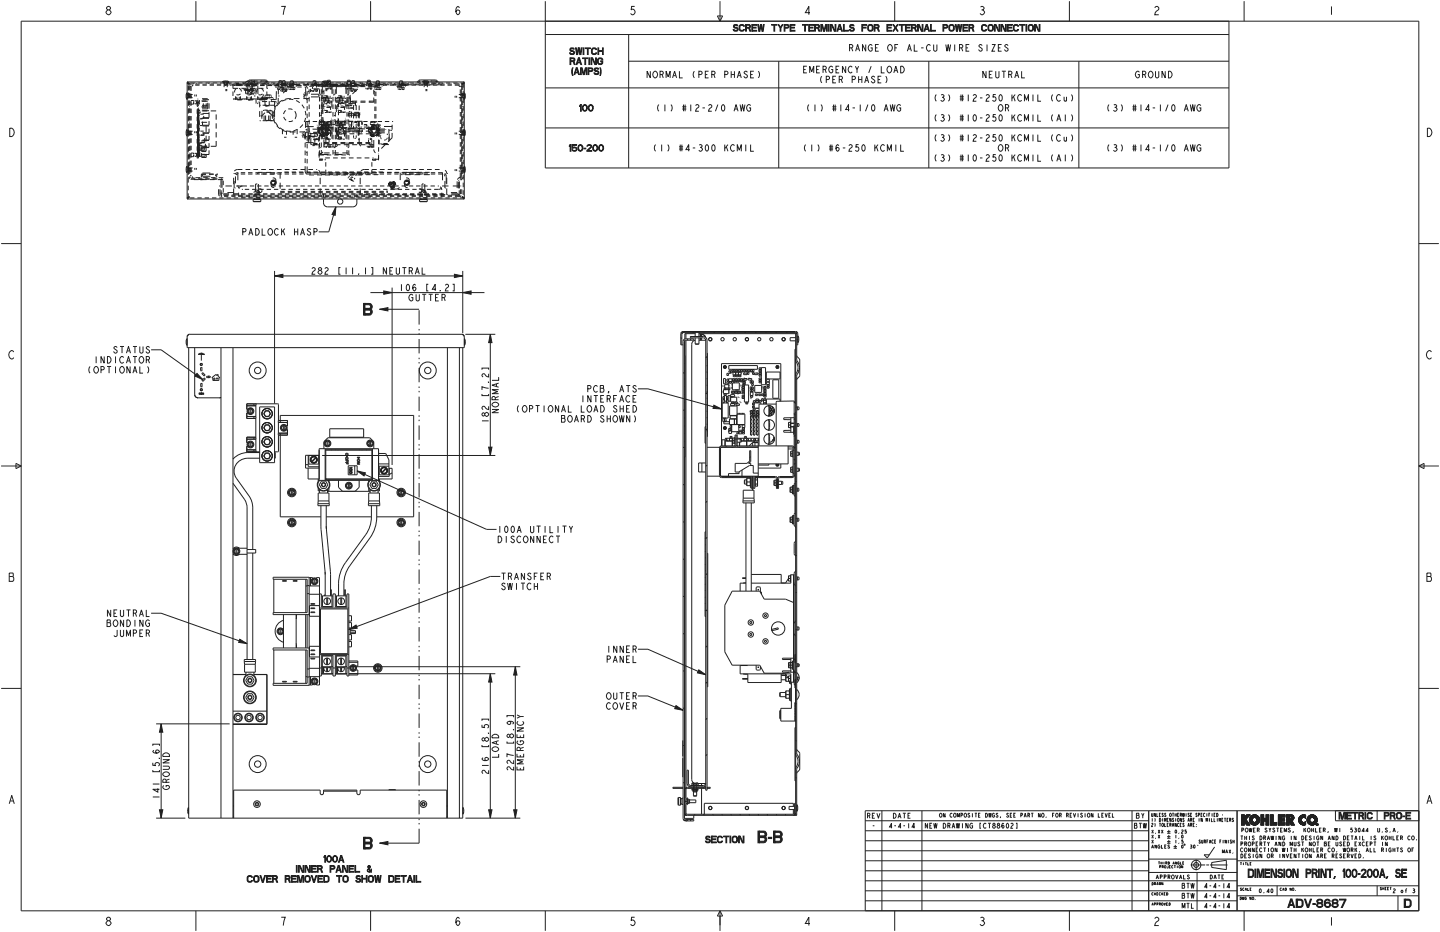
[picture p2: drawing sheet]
<svg xmlns="http://www.w3.org/2000/svg" width="432mm" height="279mm" viewBox="0 0 432 279" stroke-linecap="round" stroke-linejoin="round" font-family="sans-serif">
<path d="M113.8 252.8l2.5-.5v1z" fill="#231f20"/>
<path d="M109 251h.4v3.5h-.4zM113.8 252.8l2.5-.5v1z" fill="none" stroke="#231f20" stroke-width=".3"/>
<path d="M109.2 251v3.5" fill="none" stroke="#231f20" stroke-width=".42"/>
<path d="M109.4 251h1.3a.97 .97 0 0 1 .9 1 .97 .97 0 0 1-.9 .9h-1.3v-.4h1.3l.4-.4-.4-.7h-1.3z" fill="#231f20"/>
<path d="M109.4 251h1.3a.97 .97 0 0 1 .9 1 .97 .97 0 0 1-.9 .9h-1.3v-.4h1.3l.4-.4-.4-.7h-1.3z" fill="none" stroke="#231f20" stroke-width=".3"/>
<path d="M109.4 252.5h1.3a1.01 1.01 0 0 1 .9 1 1.01 1.01 0 0 1-.9 1h-1.3v-.4h1.3l.4-.5-.2-.6-1.5-.1z" fill="#231f20"/>
<path d="M109.4 252.5h1.3a1.01 1.01 0 0 1 .9 1 1.01 1.01 0 0 1-.9 1h-1.3v-.4h1.3l.4-.5-.2-.6-1.5-.1z" fill="none" stroke="#231f20" stroke-width=".3"/>
<path d="M113.8 92.7l2.5-.5v1z" fill="#231f20"/>
<path d="M109 91h.4v3.5h-.4zM113.8 92.7l2.5-.5v1z" fill="none" stroke="#231f20" stroke-width=".3"/>
<path d="M109.2 91v3.5" fill="none" stroke="#231f20" stroke-width=".42"/>
<path d="M109.4 91h1.3a.97 .97 0 0 1 .9 .9 .97 .97 0 0 1-.9 1h-1.3v-.4h1.3l.4-.5-.4-.7h-1.3z" fill="#231f20"/>
<path d="M109.4 91h1.3a.97 .97 0 0 1 .9 .9 .97 .97 0 0 1-.9 1h-1.3v-.4h1.3l.4-.5-.4-.7h-1.3z" fill="none" stroke="#231f20" stroke-width=".3"/>
<path d="M109.4 92.5h1.3a1.01 1.01 0 0 1 .9 1 1.01 1.01 0 0 1-.9 1h-1.3v-.5h1.3l.4-.4-.2-.6-1.5-.1z" fill="#231f20"/>
<g fill="none" stroke="#231f20" stroke-width=".3">
<path d="M32.4 3l-.5-.5a.63 .63 0 0 1 .8-.6l.5 .4-.5 .7M84.3 1.9h1.2l-.6 2.5M137.8 2.3l-.5-.4-.3 .2a1.56 1.56 0 0 0 .3 2.3 .9 .9 0 0 0 .5-1.2l-.5-.2-.4 .2-.2 .4M190.3 1.9h-.9l-.1 1.1a.77 .77 0 0 1 1.2 .6 .77 .77 0 0 1-1.2 .6l-.2-.2M242.9 3.8h-1.4l1-1.9v2.5M294 2.1l.3-.2a.63 .63 0 0 1 .8 .6l-.5 .5a.7 .7 0 0 1 .5 1.1 .7 .7 0 0 1-1.2-.1M294.3 3h.3M346.3 2.3l.4-.4 .8 .4a.97 .97 0 0 1-.8 1.1l-.4 1h1.2M399.3 1.9v2.5M2.9 38.4a1.25 1.25 0 0 1 1.4 1.3 1.25 1.25 0 0 1-1.4 1.2zM428 38.4a1.25 1.25 0 0 1 1.4 1.3 1.25 1.25 0 0 1-1.4 1.2zM109.4 92.5h1.3a1.01 1.01 0 0 1 .9 1 1.01 1.01 0 0 1-.9 1h-1.3v-.5h1.3l.4-.4-.2-.6-1.5-.1z"/>
<path d="M113.8 92.7h11.9M204.6 99.4l.4 .3M207.7 99.4l.5 .3M210.8 99.4l.5 .3M213.9 99.4l.5 .3M217 99.4l.5 .3M220.1 99.4l.5 .3M223.2 99.4l.5 .3M226.3 99.4l.5 .3M229.4 99.4l.5 .3M232.5 99.4l.5 .3M235.6 99.4l.5 .3"/>
<path d="M238.8 99.4l.3 .2M4.1 105.5l-.4-.4a1.27 1.27 0 0 0-1.1 1.3 1.27 1.27 0 0 0 1.1 1.2l.4-.4M204.1 101.2l.4 .3M204.8 111.7l.4 .2M205.2 118.2l.2 .1M205.2 115.9h.2M205.2 113.5l.2 .1M205.2 111.2h.2M205.2 108.8l.2 .1M207.2 100.9l-.2 .1M212 117.7l-.4 .4M212 106.9l-.4 .4"/>
<path d="M212 119.2l.1 .4M212 117.2l.1 .4M212 115.3l.1 .4M212 113.3l.1 .4M212 111.4l.1 .4M212 109.4l.1 .4M212 107.5l.1 .4M212.1 105.9h.1M238.9 101.7l.3 .2M239.2 111.1l.4 .1M429.2 105.5l-.4-.4a1.27 1.27 0 0 0-1.1 1.3 1.27 1.27 0 0 0 1.1 1.2l.4-.4M204.8 134.1l.4 .1"/>
<path d="M204.8 122.9l.4 .1M205.2 137l.2 .1M205.2 134.7h.2M205.2 132.3l.2 .1M205.2 130h.2M205.2 127.6l.2 .1M205.2 125.3h.2M205.2 122.9l.2 .1M205.2 120.6h.2M212 128.6l-.4 .4M212 139.4l-.4 .4M212 129l.1 .3"/>
<path d="M212 127l.1 .4M212 125.1l.1 .3M212 123.1l.1 .4M212 121.1l.1 .4M238.6 133.1l.3 .1M238.6 122l.3 .1M204.8 156.4l.4 .1M204.8 145.3l.4 .1M211.6 159.4h.1M212 150.3l-.4 .4M238.6 155.4h.3M238.6 144.2l.3 .1"/>
<path d="M2.8 171.8h1l.2 .2-.2 .8 .3 .4v.7l-.3 .4h-1zM2.8 172.8h1M204.8 178.8l.4 .1M204.8 167.6l.4 .1M211.4 179l.2 .1M211.4 177l.2 .1M211.4 175l.2 .2M211.4 173.1l.2 .1M211.4 171.1l.2 .1M211.4 169.1l.2 .2M211.4 167.2l.2 .1M211.4 165.2l.2 .1"/>
<path d="M211.4 163.2l.2 .2M211.4 161.3l.2 .1M212 161.1l-.4 .4M212 171.9l-.4 .4M238.6 177.6l.3 .1M238.6 166.5l.3 .1M427.9 171.8h1l.2 .2-.2 .8 .3 .4v.7l-.3 .4h-1zM427.9 172.8h1M204.8 189.9l.4 .1M211.4 182.9l.2 .1M211.4 180.9l.2 .2M212 182.8l-.4 .4"/>
<path d="M212 193.6l-.4 .4M238.4 198.5l.2 .1M238.4 198.3l.2 .1M238.4 198.1l.2 .1M238.4 197.9l.2 .1M238.4 197.7l.2 .1M238.4 197.5l.2 .1M238.4 197.3l.2 .1M238.4 197.1l.2 .1M238.4 196.9l.2 .1M238.4 196.7l.2 .1M238.4 196.5l.2 .1"/>
<path d="M238.4 196.3l.2 .1M238.4 198.7h.1M238.6 199.8l.3 .1M238.6 188.7l.3 .1M204.8 212.3l.4 .1M204.8 201.1l.4 .1M212 204.5l-.4 .4M212 215.3l-.4 .4M238.4 215.6l.1 .5M238.4 215.1l.2 .8M238.4 214.7l.2 .7M238.4 214.2l.2 .7"/>
<path d="M238.4 213.7l.2 .7M238.4 213.2l.2 .8M238.4 212.7l.2 .8M238.4 212.2l.2 .8M238.4 211.8l.2 .7M238.4 211.3l.2 .7M238.4 210.8l.2 .7M238.4 210.6l.2 .5M238.6 210.6h.1M238.6 210.9l.3 .1M238.6 203.8l-.2 .1M238.6 204l-.2 .1"/>
<path d="M238.6 204.2l-.2 .1M238.6 204.4l-.2 .1M238.6 204.6l-.2 .1M238.6 204.8l-.2 .1M238.6 205l-.2 .1M238.6 205.2l-.2 .1M238.6 205.4l-.2 .1M238.6 205.6l-.2 .1M238.6 205.8l-.2 .1M238.6 206l-.2 .1M238.6 206.2h.1M204.8 234.6l.4 .1"/>
<path d="M204.8 223.4l.4 .1M205.5 236.3l.2 .3M208 236l.3 .3M210.7 236l.3 .3M212 226.2l-.4 .4M238.6 222.1h.3M238.6 233.2l.3 .1M2.8 241l.7-2.5 .8 2.5M3.1 240.1h.9M113.8 252.8h11.9M205 245.8l1 .3M205.4 240l.3 .5"/>
<path d="M205.4 244l.2 .3M208.2 244.1l.3 .3M211 244.1l.2 .3M213.7 244.1l.2 .3M216.4 244.1l.2 .3M219.1 244.1l.3 .3M221.9 244.1l.2 .3M224.6 244.1l.2 .3M227.3 244.1l.2 .3M230 244.1l.2 .3M232.7 244.1l.3 .3M235.5 244.1l.2 .3"/>
<path d="M238.1 244l.2 .3M238.6 244.3l.3 .1M347.3 258.4h.5M347.6 258.4v.7M347.8 259.9l.3-.1v-.3h-.3v.7M348.1 258.4v.7M348.1 258.7h.4M348.5 259.9l.3-.1v-.3h-.3v.7M348.5 258.4v.7M348.7 259.9l.1 .3M349 258.4v.7M349.6 258.7h.3v-.3h-.3v.7"/>
<path d="M349.8 258.7l.1 .4M350.3 259.5v.6h-.4M350.3 258.4h.2a.42 .42 0 0 1 0 .7h-.2zM350.7 259.9h.2M351 259.5h-.3v.7h.3M351.7 259.1l.2-.7 .3 .7M351.8 259.6l-.2-.1a.35 .35 0 0 0-.3 .4 .35 .35 0 0 0 .4 .3l.1-.1M351.8 258.9h.3M352.1 259.5h.4M352.3 259.5v.7M352.8 258.4v.7l-.3-.7v.7M353 259.5v.7"/>
<path d="M353.6 258.5l-.2-.1a.35 .35 0 0 0-.3 .3 .35 .35 0 0 0 .4 .3l.1-.3h-.2M353.9 258.4v.7h.4M354.7 259.5v.7l-.4-.7v.7M354.7 258.7h.2M355 258.4h-.3v.7h.3M366.5 255.8v-1l.4 .8 .3-.8v1M367.5 255.8l.3-1 .3 1M367.6 255.4h.4M368.5 254.8l.5 1M369 254.8l-.5 1M369.8 255.8h.1M371.9 258.6h.5"/>
<path d="M372 250.6h.7M372.1 256h.3a.69 .69 0 0 1 0 1.2h-.3zM372.1 253l.5-.1v-.4l-.5-.1v1.2M372.1 258.6v.7M372.4 248.8l.5-.1v-.4l-.5-.1v1.2M372.4 250.6v1.2M372.7 254.4l-.2-.2a.55 .55 0 0 0-.5 .6 .55 .55 0 0 0 .6 .5l.1-.1M372.9 258.6v.7M373.1 245l.7-.7h1.1l-1.4 1.3zM373.2 250.6v1.2M373.2 251.2h.6M373.2 256.6h.4"/>
<path d="M373.2 253l.5-.1v-.4l-.5-.1v1.2M373.4 258.6h.4M373.6 258.6v.7M373.6 253l.2 .6M373.8 256h-.6v1.2h.6M373.8 250.6v1.2M374.1 258.6v.7h.4M374.5 248.2l.3 1.2 .2-1.2 .2 1.2 .2-1.2M374.7 250.6v1.2M374.9 259h.2M375 256.2l-.4-.2a.46 .46 0 0 0-.1 .5 .46 .46 0 0 0 .5 .3l-.3 .4-.4-.3M375 254.2v1.2l-.6-1.2v1.2"/>
<path d="M375.2 258.6h-.3v.7h.3M375.5 253l.5-.1v-.4l-.5-.1v1.2M375.8 256v1.2M375.9 248.8h.3M376.1 254.2v1.2l-.6-1.2v1.2M376.1 250.8l-.4-.2a.46 .46 0 0 0-.1 .5 .46 .46 0 0 0 .5 .3l-.2 .4-.5-.3M376.4 248.2h-.5v1.2h.5M376.7 254.8h.3M376.7 253h.3M377 248.8l.5-.1v-.4l-.5-.1v1.2M377.2 254.2h-.5v1.2h.5M377.2 256.2l-.2-.2a.55 .55 0 0 0-.5 .6 .55 .55 0 0 0 .7 .5v-.5h-.3"/>
<path d="M377.2 252.4h-.5v1.2h.5M377.4 248.8l.2 .6M377.8 250.6h.3a.69 .69 0 0 1 0 1.2h-.3zM377.8 253l.5-.1v-.4l-.5-.1v1.2M378.2 253l.2 .6M378.4 254.4l-.2-.2a.55 .55 0 0 0-.5 .6 .55 .55 0 0 0 .6 .5l.1-.1M378.4 256v1.2l-.6-1.2v1.2M378.9 254.2h.7M378.9 252.4h.7M378.9 251.2l.5-.1v-.4l-.5-.1v1.2M379.2 254.2v1.2M379.2 252.4v1.2"/>
<path d="M379.3 251.2l.2 .6M379.9 248.4l-.3-.2-.3 .3a.52 .52 0 0 1 .5 .4 .52 .52 0 0 1-.1 .5l-.4-.3M380 251.8l.4-1.2 .3 1.2M380.1 252.4l.3 1.2M380.2 251.4h.4M380.4 254.2v1.2M380.5 248.2l.3 1.2M380.7 252.4l-.3 .6M381.1 250.6l.2 1.2 .2-1.2 .2 1.2 .2-1.2M381.1 248.2l-.3 .6M381.2 256.6l.5-.1v-.4l-.5-.1v1.2M381.6 256.6l.2 .6"/>
<path d="M382.3 248.4l-.4-.2-.2 .3a.52 .52 0 0 1 .5 .4 .52 .52 0 0 1-.2 .5l-.4-.3M382.3 253.6l.3-1.2 .4 1.2M382.4 253.2h.5M382.6 250.6v1.2M382.8 248.2h.7M382.9 254.2v1.2l-.5-1.2v1.2M383.1 248.2v1.2M383.8 256v1.2M384 248.8h.4M384.1 250.6v1.2l-.6-1.2v1.2M384.1 252.4v1.2l-.6-1.2v1.2M384.5 254.2l.2 1.2 .2-1.2 .2 1.2 .3-1.2"/>
<path d="M384.6 248.2h-.6v1.2h.6M384.6 252.4h.3a.69 .69 0 0 1 0 1.2h-.3zM385.1 249.4v-1.2l.4 1 .3-1v1.2M385.2 256v1.2l-.6-1.2v1.2M385.2 250.8l-.2-.2a.55 .55 0 0 0-.5 .6 .55 .55 0 0 0 .6 .5l.1-.5h-.3M385.7 256l.4 1.2 .3-1.2M386.1 254.2v1.2M386.8 254.2h.8M386.8 253.6v-1.2l.4 1 .4-1v1.2M386.9 248.4l-.4-.2-.2 .3a.52 .52 0 0 1 .5 .4 .52 .52 0 0 1-.1 .5l-.4-.3M386.9 256.6h.4M387.2 254.2v1.2"/>
<path d="M387.2 250.6v1.2M387.5 256h-.6v1.2h.6M387.8 249.4l-.2 .2M388.1 254.8h.5M388.1 254.2v1.2M388.1 252.4v1l.1 .2 .4-.2v-1M388.6 254.2v1.2M388.6 250.6v1.2l-.5-1.2v1.2M388.6 256v1.2l-.5-1.2v1.2M389.1 256h.7M389.5 256v1.2M389.8 252.6l-.4-.2a.46 .46 0 0 0-.1 .5 .46 .46 0 0 0 .5 .3l-.2 .4-.5-.3"/>
<path d="M390.3 252.4h.7M390.3 254.2v1.2M390.3 250.6h.3a.68 .68 0 0 1 0 1.2h-.3zM390.6 254.6l.3 .8M390.6 252.4v1.2M390.6 256v1.2M390.9 254.2l-.6 .7M391 248.2v1.2M391.3 248.6l.3 .8M391.5 251.2h.3M391.6 248.2l-.6 .7M392 250.6h-.5v1.2h.5"/>
<path d="M392.6 254.8h.6M392.6 254.2v1.2M393.2 250.8l-.4-.2a.46 .46 0 0 0-.1 .5 .46 .46 0 0 0 .5 .3l-.2 .4-.4-.3M393.2 254.2v1.2M393.2 252.4v1.2l-.6-1.2v1.2M393.2 256v1.2l-.6-1.2v1.2M393.3 248.8h.6M393.3 248.2v1.2M393.8 254.2v1.2h.5M393.9 248.2v1.2M394 250.6v1.2M394.5 248.2v1.2h.6"/>
<path d="M394.8 257.2l.4-1.2 .3 1.2M394.8 252.4h.7M394.9 254.8h.4M395 256.8h.4M395.2 252.4v1.2M395.5 254.2h-.6v1.2h.6M395.5 250.8l-.2-.2a.55 .55 0 0 0-.5 .6 .55 .55 0 0 0 .6 .5l.1-.5h-.3M395.6 248.8h.4M396 254.8l.5-.1v-.4l-.5-.1v1.2M396 256.6l.5-.1v-.4l-.5-.1v1.2M396.2 248.2h-.6v1.2h.6M396.4 254.8l.2 .6"/>
<path d="M396.4 256.6l.2 .6M396.6 250.6v1.2l-.6-1.2v1.2M396.8 248.8l.5-.1v-.4l-.5-.1v1.2M397.1 252.4l.6 .1-.1 1.1h-.5zM397.1 252.9h.5M397.2 248.8l.2 .6M397.2 256.6h.3M397.8 256h-.6v1.2h.6M398.2 251.8l.4-1.2 .4 1.2M398.3 249.4l-.2 .2M398.3 253h.4M398.4 251.4h.4"/>
<path d="M398.9 254.4l-.2-.2a.55 .55 0 0 0-.5 .6 .55 .55 0 0 0 .6 .5l.1-.1M398.9 252.4h-.6v1.2h.6M399.5 256.6l.5-.1v-.4l-.5-.1v1.2M399.8 256.6l.2 .6M400 250.6v1.2l-.5-1.2v1.2M400.2 248.2l.2 1.2 .2-1.2 .2 1.2 .2-1.2M400.6 252.4v1l.2 .2 .4-.2v-1M400.6 250.6h.3a.69 .69 0 0 1 0 1.2h-.3zM400.6 256.6h.4M400.9 255.4h.1M401.2 256h-.6v1.2h.6M401.8 248.2v1.2"/>
<path d="M402.3 252.6l-.2-.2-.4 .2 .6 .6-.1 .3-.2 .1-.3-.3M402.3 256.2l-.3-.2a.46 .46 0 0 0-.2 .5 .46 .46 0 0 0 .5 .3l-.2 .4-.4-.3M402.7 254.2l.3 1.2 .2-1.2 .2 1.2 .2-1.2M402.9 250.6h.3a.68 .68 0 0 1 0 1.2h-.3zM402.9 253h.3M402.9 256.6h.3M403.5 252.4h-.6v1.2h.6M403.5 256h-.6v1.2h.6M404 252.4h.3a.69 .69 0 0 1 0 1.2h-.3zM404 256.6l.5-.1v-.4l-.5-.1v1.2M404 251.2h.4M404.4 256.6l.2 .6"/>
<path d="M404.6 250.6h-.6v1.2h.6M405.1 256l.3 1.2 .4-1.2M405.1 250.6h.7M405.2 254.8l.5-.1v-.4l-.5-.1v1.2M405.4 250.6v1.2M405.5 254.8l.2 .6M405.5 248.2h-.4l-.1 .5 .5 .1v.5l-.2 .2-.3-.3M406.2 248.3h.4l-.1 .4a.34 .34 0 0 1 .2 .6 .34 .34 0 0 1-.6-.1M406.2 251.8l.4-1.2 .3 1.2M406.3 254.2v1.2M406.3 253h.4M406.3 256.6h.4"/>
<path d="M406.3 248.7h.2M406.4 251.4h.4M406.6 254.6l.3 .8M406.9 254.2l-.6 .7M406.9 252.4h-.6v1.2h.6M406.9 256h-.6v1.2h.6M407.4 248.3a.5 .5 0 0 1 .5 .5 .5 .5 0 0 1-.5 .5l-.1-.5zM407.4 252.4l.6 1.2M407.4 256h.3a.69 .69 0 0 1 0 1.2h-.3zM407.7 255.4h.1M407.7 250.6v1.2M408 252.4l-.6 1.2"/>
<path d="M408.6 250.6v1.2h.6M408.9 257.2h.1M409.1 249.1h-.7l.6-.9v1.2M409.2 252.6l-.3-.2a.55 .55 0 0 0-.5 .6 .55 .55 0 0 0 .7 .5l.1-.1M409.6 255.4l.4-1.2 .4 1.2M409.7 253h.4M409.8 255h.4M410.3 249.1h-.7l.5-.9v1.2M410.3 252.4h-.6v1.2h.6M410.9 253l.5-.1v-.4l-.5-.1v1.2M410.9 254.2v1.2h.5M411.1 250.6v1.2"/>
<path d="M411.9 252.4h.7M412 254.2v1.2h.6M412.3 252.4v1.2M412.6 250.8l-.4-.2a.46 .46 0 0 0-.1 .5 .46 .46 0 0 0 .5 .3l-.2 .4-.5-.3M413.1 248.2v1l.4 .2 .2-.2v-1M414.3 254.8l.5-.1v-.4l-.5-.1v1.2M414.3 250.6v1.2M414.6 249.4h.1M414.6 252.4v1.2M414.6 251l.2 .8M414.6 254.8l.2 .6M414.8 250.6l-.5 .7"/>
<path d="M415.7 254.2v1.2M416 252.4v1.2l-.6-1.2v1.2M416 248.4l-.3-.2-.3 .3a.52 .52 0 0 1 .5 .4 .52 .52 0 0 1-.1 .5l-.4-.3M416.6 251.2h.5M416.6 250.6v1.2M416.9 249.4h.1M417.1 254.4l-.2-.2a.55 .55 0 0 0-.5 .6 .55 .55 0 0 0 .7 .5v-.5h-.3M417.1 250.6v1.2M417.7 249.4l.4-1.2 .3 1.2M417.7 254.8h.6M417.7 254.2v1.2M417.7 250.6v1.2h.6"/>
<path d="M417.8 249h.5M418.3 254.2v1.2M418.8 254.2h.7M418.8 251.2h.4M419.1 254.2v1.2M419.2 249.4h.1M419.4 250.6h-.6v1.2h.6M420 251.2l.5-.1v-.4l-.5-.1v1.2M420.3 251.2l.3 .6M420.6 254.4l-.4-.2a.46 .46 0 0 0-.1 .5 .46 .46 0 0 0 .5 .3l-.3 .4-.4-.3M422.8 250.8l-.2-.2a.55 .55 0 0 0-.5 .6 .55 .55 0 0 0 .7 .5v-.1M423.4 254.8h.4"/>
<path d="M424 254.2h-.6v1.2M424.8 251.8h.1M427.9 241l.7-2.5 .8 2.5M428.2 240.1h.9M32.4 276l-.5-.4a.63 .63 0 0 1 .8-.6l.5 .4-.5 .6M84.3 275h1.2l-.6 2.5M137.8 275.4l-.5-.4-.3 .2a1.56 1.56 0 0 0 .3 2.3 .9 .9 0 0 0 .5-1.3l-.5-.2-.4 .2-.2 .4M190.3 275h-.9l-.1 1a.77 .77 0 0 1 1.2 .6 .77 .77 0 0 1-1.2 .7l-.2-.2M242.9 276.8h-1.4l1-1.8v2.5M294 275.2l.3-.2a.63 .63 0 0 1 .8 .6l-.5 .4a.7 .7 0 0 1 .5 1.1 .7 .7 0 0 1-1.2 0M294.3 276h.3M345.4 271.4l.2-.7 .3 .7"/>
<path d="M345.4 264.6h.2a.42 .42 0 0 1 0 .7h-.2zM345.5 271.2h.3M345.8 267.7l-.1-.1a.35 .35 0 0 0-.3 .4 .35 .35 0 0 0 .4 .3v-.1M346.2 264.9h.3v-.3h-.3v.7M346.2 271h.3v-.3h-.3v.7M346.2 267.6v.8M346.2 268h.3M346.3 275.4l.4-.4 .8 .4a.97 .97 0 0 1-.8 1l-.4 1.1h1.2M346.4 264.9l.1 .4M346.5 267.6v.8M346.9 265.3l.2-.7 .2 .7M346.9 271h.3v-.3h-.3v.7"/>
<path d="M346.9 268h.2M346.9 265.1h.3M347.3 267.6h-.4v.8h.4M347.5 264.6l.2 .7 .1-.7 .1 .7 .2-.7M347.6 271h.3v-.3h-.3v.7M347.9 271l.1 .4M348 267.7l-.1-.1a.35 .35 0 0 0-.4 .4 .35 .35 0 0 0 .4 .3l.1-.1M348.4 267.6v.8M348.5 267.9l.2 .5M348.7 264.6v.7l-.3-.7v.7M348.7 267.6l-.3 .4M349 270.7l.3 .7 .2-.7"/>
<path d="M349.1 268h.2M349.4 267.6h-.3v.8h.3M349.8 271h.2M349.8 267.6h.2a.42 .42 0 0 1 0 .8h-.2zM350.2 270.7h-.4v.7h.4M350.5 270.7h.2a.42 .42 0 0 1 0 .7h-.2zM371.9 268.9l.4 .4-.2 .4h-.2zM372.3 266.3h-.4l.4 .6-.4-.1M372.5 268.9l.2 .8 .1-.8 .1 .8 .2-.8M373 266.3l-.1-.1a.35 .35 0 0 0-.3 .4 .35 .35 0 0 0 .4 .3v-.1M373.4 267l.2-.8 .2 .8M373.4 266.7h.3"/>
<path d="M373.7 269.1l-.1-.2a.35 .35 0 0 0-.3 .4 .35 .35 0 0 0 .4 .3v-.3h-.2M374.1 266.2v.8h.4M374.9 266.6h.2M375.2 268.9v.8l-.4-.8v.8M375.2 266.2h-.3v.8h.3M376.4 269.7h.1M384.3 266.3l-.2-.1a.35 .35 0 0 0-.3 .4 .35 .35 0 0 0 .4 .3l.1-.1M384.6 267l.2-.8 .3 .8M384.7 266.7h.3M385.4 266.2h.2a.42 .42 0 0 1 0 .8h-.2zM387.2 266.2v.8l-.4-.8v.8M388.5 267h.1"/>
<path d="M399.3 275v2.5M414.3 266.1h-.4l.3 .6-.4-.1M414.6 266v.8M414.6 266.4h.4M415 266v.8M415.4 266.4h.2M415.7 266h-.3v.8h.3M416.1 266.4h.2M416.4 266h-.3v.8h.3M416.8 266h.4M417 266v.8"/>
<circle cx="32.6" cy="3.7" r=".73"/>
<circle cx="349.4" cy="259.8" r=".33"/>
<circle cx="353.8" cy="259.8" r=".33"/>
<circle cx="373.6" cy="254.7" r=".53"/>
<circle cx="373.8" cy="248.8" r=".54"/>
<circle cx="374.7" cy="252.9" r=".53"/>
<circle cx="380.4" cy="256.5" r=".53"/>
<circle cx="381.5" cy="254.7" r=".53"/>
<circle cx="391.8" cy="254.7" r=".53"/>
<circle cx="391.8" cy="256.5" r=".53"/>
<circle cx="392.5" cy="248.8" r=".54"/>
<circle cx="394.1" cy="252.9" r=".53"/>
<circle cx="399.8" cy="254.7" r=".53"/>
<circle cx="404.3" cy="254.7" r=".53"/>
<circle cx="415.7" cy="251.1" r=".53"/>
<circle cx="422.6" cy="254.7" r=".53"/>
<circle cx="423.7" cy="251.1" r=".53"/>
<circle cx="32.5" cy="276.8" r=".7"/>
<circle cx="348.5" cy="271" r=".34"/>
<circle cx="375.7" cy="269.3" r=".33"/>
<circle cx="387.8" cy="266.5" r=".33"/>
</g>
<path d="M125.7 252.8v-160.1" fill="none" stroke="#231f20" stroke-width=".3" stroke-dasharray="4.3 1.3 .4 .9 .4 1.3" stroke-linecap="butt"/>
<path d="M373.1 245l.7-.7h1.1z" fill="#231f20"/>
<path d="M373.1 245l.7-.7h1.1z" fill="none" stroke="#231f20" stroke-width=".3"/>
<path d="M373.1 245l1.8-.7-1.4 1.3z" fill="#231f20"/>
<path d="M373.1 245l1.8-.7-1.4 1.3zM373.5 245.6l1.3 1.7h-.9l-.8-1z" fill="none" stroke="#231f20" stroke-width=".3"/>
<path d="M373.5 245.6l.4 1.7-.8-1z" fill="#231f20"/>
<path d="M373.5 245.6l.4 1.7-.8-1z" fill="none" stroke="#231f20" stroke-width=".3"/>
<path d="M373.5 245.6l1.3 1.7h-.9z" fill="#231f20"/>
<path d="M372.3 244.3h.8v.7l.7-.7h1.1l-1.4 1.3 1.3 1.7h-.9l-.8-1v1h-.8zM373.1 245l.4 .6-.4 .7zM373.5 245.6l1.3 1.7h-.9z" fill="none" stroke="#231f20" stroke-width=".3"/>
<path d="M373.1 245l.4 .6-.4 .7z" fill="#231f20"/>
<path d="M372.3 244.3h.8v3h-.8zM373.1 245l.4 .6-.4 .7zM373.5 245.6l-.4 .7" fill="none" stroke="#231f20" stroke-width=".3"/>
<path d="M372.3 244.3h.8l-.8 3z" fill="#231f20"/>
<path d="M372.3 244.3h.8l-.8 3z" fill="none" stroke="#231f20" stroke-width=".3"/>
<path d="M373.1 244.3v3h-.8z" fill="#231f20"/>
<g fill="none" stroke="#231f20" stroke-width=".3">
<path d="M373.1 244.3v3h-.8zM373.1 245l.4 .6M378.1 244.3h.8v1.1h.8v-1.1h.7v3h-.7v-1.2h-.8v1.2h-.8zM381 244.3h.8v2.3h1v.7h-1.8z"/>
<circle cx="376.2" cy="245.8" r=".76"/>
<circle cx="376.2" cy="245.8" r="1.52"/>
</g>
<path d="M375.9 244.3h.4z" fill="#231f20"/>
<path d="M375.9 244.3h.4z" fill="none" stroke="#231f20" stroke-width=".3"/>
<path d="M375.9 244.3h.7z" fill="#231f20"/>
<path d="M375.9 244.3h.7z" fill="none" stroke="#231f20" stroke-width=".3"/>
<path d="M375.7 244.4l.9-.1z" fill="#231f20"/>
<path d="M375.7 244.4l.9-.1z" fill="none" stroke="#231f20" stroke-width=".3"/>
<path d="M375.7 244.4h1.1z" fill="#231f20"/>
<path d="M375.7 244.4h1.1z" fill="none" stroke="#231f20" stroke-width=".3"/>
<path d="M375.5 244.5l1.3-.1z" fill="#231f20"/>
<path d="M375.5 244.5l1.3-.1z" fill="none" stroke="#231f20" stroke-width=".3"/>
<path d="M375.5 244.5h1.5z" fill="#231f20"/>
<path d="M375.5 244.5h1.5z" fill="none" stroke="#231f20" stroke-width=".3"/>
<path d="M375.3 244.6l1.7-.1z" fill="#231f20"/>
<path d="M375.3 244.6l1.7-.1z" fill="none" stroke="#231f20" stroke-width=".3"/>
<path d="M375.3 244.6h1.8z" fill="#231f20"/>
<path d="M374.9 244.9l2.4-.1 .1 .1zM374.9 244.9h2.5M375.1 244.7l2-.1zM375.1 244.7h2.2M375.1 244.7l2-.1 .2 .2zM375.1 244.7l2.2 .1-2.4 .1zM375.3 244.6h1.8z" fill="none" stroke="#231f20" stroke-width=".3"/>
<path d="M374.8 245.1h1.2z" fill="#231f20"/>
<path d="M374.8 245.1h1.2z" fill="none" stroke="#231f20" stroke-width=".3"/>
<path d="M374.8 245.1h1.3z" fill="#231f20"/>
<path d="M374.8 245.1h1.3z" fill="none" stroke="#231f20" stroke-width=".3"/>
<path d="M376.1 245.1l1.3-.2z" fill="#231f20"/>
<path d="M374.8 245h2.6M374.8 245.1l2.6-.2zM374.9 244.9h2.5l-2.6 .2zM376.1 245.1l1.3-.2z" fill="none" stroke="#231f20" stroke-width=".3"/>
<path d="M376.2 245l1.2-.1z" fill="#231f20"/>
<path d="M376.2 245l1.2-.1z" fill="none" stroke="#231f20" stroke-width=".3"/>
<path d="M376.4 245.1l1-.2z" fill="#231f20"/>
<path d="M376.4 245.1l1-.2z" fill="none" stroke="#231f20" stroke-width=".3"/>
<path d="M376.5 245.1l.9-.2 .2 .2z" fill="#231f20"/>
<path d="M376.5 245.1l.9-.2 .2 .2z" fill="none" stroke="#231f20" stroke-width=".3"/>
<path d="M376.5 245.1h1.1z" fill="#231f20"/>
<path d="M376.5 245.1h1.1z" fill="none" stroke="#231f20" stroke-width=".3"/>
<path d="M374.8 245.1h1.1z" fill="#231f20"/>
<path d="M374.8 245.1h1.1z" fill="none" stroke="#231f20" stroke-width=".3"/>
<path d="M374.7 245.3l1-.1z" fill="#231f20"/>
<path d="M374.7 245.3l1-.1z" fill="none" stroke="#231f20" stroke-width=".3"/>
<path d="M374.7 245.3l1.1-.1z" fill="#231f20"/>
<path d="M374.7 245.3l1.1-.1z" fill="none" stroke="#231f20" stroke-width=".3"/>
<path d="M374.8 245.1l1 .1-1.1 .1z" fill="#231f20"/>
<path d="M374.8 245.1l1 .1-1.1 .1z" fill="none" stroke="#231f20" stroke-width=".3"/>
<path d="M376.6 245.1h1z" fill="#231f20"/>
<path d="M376.6 245.1h1z" fill="none" stroke="#231f20" stroke-width=".3"/>
<path d="M376.7 245.2l.9-.1z" fill="#231f20"/>
<path d="M376.7 245.2l.9-.1z" fill="none" stroke="#231f20" stroke-width=".3"/>
<path d="M376.7 245.3l.9-.2v.3z" fill="#231f20"/>
<path d="M376.7 245.3l.9-.2v.3z" fill="none" stroke="#231f20" stroke-width=".3"/>
<path d="M376.7 245.3l.9 .1z" fill="#231f20"/>
<path d="M376.7 245.3l.9 .1z" fill="none" stroke="#231f20" stroke-width=".3"/>
<path d="M374.7 245.3h.9z" fill="#231f20"/>
<path d="M374.7 245.3h.9z" fill="none" stroke="#231f20" stroke-width=".3"/>
<path d="M374.7 245.6l.9-.2z" fill="#231f20"/>
<path d="M374.7 245.6l.9-.2z" fill="none" stroke="#231f20" stroke-width=".3"/>
<path d="M374.7 245.3l.9 .1-.9 .2z" fill="#231f20"/>
<path d="M374.7 245.3l.9 .1-.9 .2z" fill="none" stroke="#231f20" stroke-width=".3"/>
<path d="M374.7 245.6l.8-.1z" fill="#231f20"/>
<path d="M374.7 245.6l.8-.1z" fill="none" stroke="#231f20" stroke-width=".3"/>
<path d="M376.8 245.4h.8z" fill="#231f20"/>
<path d="M376.8 245.4h.8z" fill="none" stroke="#231f20" stroke-width=".3"/>
<path d="M376.9 245.5l.7-.1 .1 .2z" fill="#231f20"/>
<path d="M376.9 245.5l.7-.1 .1 .2z" fill="none" stroke="#231f20" stroke-width=".3"/>
<path d="M376.9 245.5l.8 .1z" fill="#231f20"/>
<path d="M376.9 245.5l.8 .1z" fill="none" stroke="#231f20" stroke-width=".3"/>
<path d="M374.7 245.8l.8-.2z" fill="#231f20"/>
<path d="M374.7 245.8l.8-.2z" fill="none" stroke="#231f20" stroke-width=".3"/>
<path d="M374.7 245.6h.8l-.8 .2z" fill="#231f20"/>
<path d="M374.7 245.6h.8l-.8 .2z" fill="none" stroke="#231f20" stroke-width=".3"/>
<path d="M374.7 245.8l.7-.1z" fill="#231f20"/>
<path d="M374.7 245.8l.7-.1z" fill="none" stroke="#231f20" stroke-width=".3"/>
<path d="M376.9 245.6h.8z" fill="#231f20"/>
<path d="M376.9 245.6h.8z" fill="none" stroke="#231f20" stroke-width=".3"/>
<path d="M376.9 245.7l.8-.1z" fill="#231f20"/>
<path d="M376.9 245.7l.8-.1z" fill="none" stroke="#231f20" stroke-width=".3"/>
<path d="M377 245.8l.7-.2v.2z" fill="#231f20"/>
<path d="M377 245.8l.7-.2v.2z" fill="none" stroke="#231f20" stroke-width=".3"/>
<path d="M377 245.8h.7z" fill="#231f20"/>
<path d="M377 245.8h.7z" fill="none" stroke="#231f20" stroke-width=".3"/>
<path d="M374.7 246l.7-.2z" fill="#231f20"/>
<path d="M374.7 246l.7-.2z" fill="none" stroke="#231f20" stroke-width=".3"/>
<path d="M374.7 245.8h.7l-.7 .2z" fill="#231f20"/>
<path d="M374.7 245.8h.7l-.7 .2z" fill="none" stroke="#231f20" stroke-width=".3"/>
<path d="M374.7 246h.8z" fill="#231f20"/>
<path d="M374.7 246h.8z" fill="none" stroke="#231f20" stroke-width=".3"/>
<path d="M376.9 245.9l.8-.1z" fill="#231f20"/>
<path d="M376.9 245.9l.8-.1z" fill="none" stroke="#231f20" stroke-width=".3"/>
<path d="M376.9 246l.8-.2v.2z" fill="#231f20"/>
<path d="M376.9 246l.8-.2v.2z" fill="none" stroke="#231f20" stroke-width=".3"/>
<path d="M376.9 246h.8z" fill="#231f20"/>
<path d="M376.9 246h.8z" fill="none" stroke="#231f20" stroke-width=".3"/>
<path d="M374.7 246.2h.9z" fill="#231f20"/>
<path d="M374.7 246.2h.9z" fill="none" stroke="#231f20" stroke-width=".3"/>
<path d="M374.7 246.2l.8-.1z" fill="#231f20"/>
<path d="M374.7 246.2l.8-.1z" fill="none" stroke="#231f20" stroke-width=".3"/>
<path d="M374.7 246h.8l-.8 .2z" fill="#231f20"/>
<path d="M374.7 246h.8l-.8 .2z" fill="none" stroke="#231f20" stroke-width=".3"/>
<path d="M376.9 246.1l.8-.1z" fill="#231f20"/>
<path d="M376.9 246.1l.8-.1z" fill="none" stroke="#231f20" stroke-width=".3"/>
<path d="M376.8 246.2l.9-.2-.1 .3z" fill="#231f20"/>
<path d="M376.8 246.2l.9-.2-.1 .3z" fill="none" stroke="#231f20" stroke-width=".3"/>
<path d="M374.7 246.2l.9 .1z" fill="#231f20"/>
<path d="M374.7 246.2l.9 .1z" fill="none" stroke="#231f20" stroke-width=".3"/>
<path d="M376.8 246.2l.8 .1z" fill="#231f20"/>
<path d="M376.8 246.2l.8 .1z" fill="none" stroke="#231f20" stroke-width=".3"/>
<path d="M374.8 246.5l.9-.1z" fill="#231f20"/>
<path d="M374.8 246.5l.9-.1z" fill="none" stroke="#231f20" stroke-width=".3"/>
<path d="M374.7 246.2l.9 .1-.8 .2z" fill="#231f20"/>
<path d="M374.7 246.2l.9 .1-.8 .2z" fill="none" stroke="#231f20" stroke-width=".3"/>
<path d="M374.8 246.5h1z" fill="#231f20"/>
<path d="M374.8 246.5h1z" fill="none" stroke="#231f20" stroke-width=".3"/>
<path d="M376.7 246.4l.9-.1z" fill="#231f20"/>
<path d="M376.7 246.4l.9-.1z" fill="none" stroke="#231f20" stroke-width=".3"/>
<path d="M376.6 246.5l1-.2z" fill="#231f20"/>
<path d="M376.6 246.5l1-.2z" fill="none" stroke="#231f20" stroke-width=".3"/>
<path d="M376.6 246.5l1-.2v.2z" fill="#231f20"/>
<path d="M376.6 246.5l1-.2v.2z" fill="none" stroke="#231f20" stroke-width=".3"/>
<path d="M376.5 246.5h1.1z" fill="#231f20"/>
<path d="M376.5 246.5h1.1z" fill="none" stroke="#231f20" stroke-width=".3"/>
<path d="M374.9 246.7l1.3-.1z" fill="#231f20"/>
<path d="M374.9 246.7l1.3-.1z" fill="none" stroke="#231f20" stroke-width=".3"/>
<path d="M374.9 246.7l1.2-.1z" fill="#231f20"/>
<path d="M374.9 246.7l1.2-.1z" fill="none" stroke="#231f20" stroke-width=".3"/>
<path d="M374.9 246.7l1.1-.1z" fill="#231f20"/>
<path d="M374.9 246.7l1.1-.1z" fill="none" stroke="#231f20" stroke-width=".3"/>
<path d="M374.9 246.7l1-.2z" fill="#231f20"/>
<path d="M374.9 246.7l1-.2z" fill="none" stroke="#231f20" stroke-width=".3"/>
<path d="M374.8 246.5h1l-.9 .2z" fill="#231f20"/>
<path d="M374.8 246.5h1l-.9 .2z" fill="none" stroke="#231f20" stroke-width=".3"/>
<path d="M376.4 246.6l1.2-.1z" fill="#231f20"/>
<path d="M376.4 246.6l1.2-.1z" fill="none" stroke="#231f20" stroke-width=".3"/>
<path d="M376.2 246.6l1.4-.1z" fill="#231f20"/>
<path d="M374.9 246.7h2.5zM374.9 246.6h2.5M376.2 246.6l1.4-.1z" fill="none" stroke="#231f20" stroke-width=".3"/>
<path d="M376.2 246.6l1.4-.1-.2 .2z" fill="#231f20"/>
<path d="M374.9 246.7h2.5l-2.3 .1zM374.9 246.7h2.5M375.1 246.8l2.2 .1-2.1 .1zM375.1 246.9h2.2M375.1 246.8l2.3-.1-.1 .2zM375.1 246.8h2.3M375.2 247l2.1-.1zM376.2 246.6l1.4-.1-.2 .2z" fill="none" stroke="#231f20" stroke-width=".3"/>
<path d="M375.2 247h1.9z" fill="#231f20"/>
<path d="M375.2 247h1.9z" fill="none" stroke="#231f20" stroke-width=".3"/>
<path d="M375.4 247.1l1.7-.1z" fill="#231f20"/>
<path d="M375.4 247.1l1.7-.1z" fill="none" stroke="#231f20" stroke-width=".3"/>
<path d="M375.4 247.1h1.5z" fill="#231f20"/>
<path d="M375.4 247.1h1.5z" fill="none" stroke="#231f20" stroke-width=".3"/>
<path d="M375.6 247.2l1.3-.1z" fill="#231f20"/>
<path d="M375.6 247.2l1.3-.1z" fill="none" stroke="#231f20" stroke-width=".3"/>
<path d="M375.6 247.2h1.1z" fill="#231f20"/>
<path d="M375.6 247.2h1.1z" fill="none" stroke="#231f20" stroke-width=".3"/>
<path d="M375.8 247.3l.9-.1z" fill="#231f20"/>
<path d="M375.8 247.3l.9-.1z" fill="none" stroke="#231f20" stroke-width=".3"/>
<path d="M375.8 247.3h.7z" fill="#231f20"/>
<path d="M375.8 247.3h.7z" fill="none" stroke="#231f20" stroke-width=".3"/>
<path d="M376.1 247.3h.4z" fill="#231f20"/>
<path d="M376.1 247.3h.4zM378.1 244.3h.8v3h-.8z" fill="none" stroke="#231f20" stroke-width=".3"/>
<path d="M378.1 244.3h.8l-.8 3z" fill="#231f20"/>
<path d="M378.1 244.3h.8l-.8 3z" fill="none" stroke="#231f20" stroke-width=".3"/>
<path d="M378.9 244.3v3h-.8z" fill="#231f20"/>
<path d="M378.9 244.3v3h-.8zM378.9 245.4h.8v.7h-.8z" fill="none" stroke="#231f20" stroke-width=".3"/>
<path d="M378.9 245.4h.8l-.8 .7z" fill="#231f20"/>
<path d="M378.9 245.4h.8l-.8 .7z" fill="none" stroke="#231f20" stroke-width=".3"/>
<path d="M378.9 246.1l.8-.7v.7z" fill="#231f20"/>
<path d="M378.9 246.1l.8-.7v.7zM379.7 244.3h.7v3h-.7z" fill="none" stroke="#231f20" stroke-width=".3"/>
<path d="M379.7 244.3h.7l-.7 3z" fill="#231f20"/>
<path d="M379.7 244.3h.7l-.7 3z" fill="none" stroke="#231f20" stroke-width=".3"/>
<path d="M380.4 244.3v3h-.7z" fill="#231f20"/>
<path d="M380.4 244.3v3h-.7zM381 244.3h.8v2.3l-.8 .7z" fill="none" stroke="#231f20" stroke-width=".3"/>
<path d="M381.8 244.3v2.3l-.8 .7z" fill="#231f20"/>
<path d="M381.8 244.3v2.3l-.8 .7z" fill="none" stroke="#231f20" stroke-width=".3"/>
<path d="M381 244.3h.8l-.8 3z" fill="#231f20"/>
<path d="M381 244.3h.8l-.8 3zM381.8 246.6h1v.7h-1.8z" fill="none" stroke="#231f20" stroke-width=".3"/>
<path d="M381 247.3l.8-.7h1z" fill="#231f20"/>
<path d="M381 247.3l.8-.7h1z" fill="none" stroke="#231f20" stroke-width=".3"/>
<path d="M381 247.3l1.8-.7v.7z" fill="#231f20"/>
<path d="M381 247.3l1.8-.7v.7zM383.4 244.3h1.9v.6h-1.2v.6h1.1v.6h-1.1v.6h1.2v.6h-1.9zM384.1 245.5h1.1v.6h-1.1zM391.5 244.4a1.52 1.52 0 0 0-2.1 1.4 1.52 1.52 0 0 0 2.1 1.4M391.5 245.3a.76 .76 0 0 0-1.1 0 .76 .76 0 0 0 0 1.1 .76 .76 0 0 0 1.1-.1" fill="none" stroke="#231f20" stroke-width=".3"/>
<path d="M384.1 245.5h1.1l-1.1 .6z" fill="#231f20"/>
<path d="M384.1 245.5h1.1l-1.1 .6z" fill="none" stroke="#231f20" stroke-width=".3"/>
<path d="M384.1 246.1l1.1-.6v.6z" fill="#231f20"/>
<path d="M383.4 244.3l.7 .6v1.8l-.7 .6zM384.1 246.1l1.1-.6v.6z" fill="none" stroke="#231f20" stroke-width=".3"/>
<path d="M384.1 244.9v1.8l-.7 .6z" fill="#231f20"/>
<path d="M384.1 244.9v1.8l-.7 .6z" fill="none" stroke="#231f20" stroke-width=".3"/>
<path d="M383.4 244.3l.7 .6-.7 2.4z" fill="#231f20"/>
<path d="M383.4 244.3l.7 .6-.7 2.4zM385.8 244.3v3M385.8 244.3l.7 .5v2.5h-.7zM387.4 246l.7 1.3" fill="none" stroke="#231f20" stroke-width=".3"/>
<path d="M385.8 244.3l.7 .5-.7 2.5z" fill="#231f20"/>
<path d="M385.8 244.3l.7 .5-.7 2.5z" fill="none" stroke="#231f20" stroke-width=".3"/>
<path d="M386.5 244.8v2.5h-.7z" fill="#231f20"/>
<path d="M386.5 244.8v2.5h-.7zM386.5 245.5h.4l.5 .5-.9 .1z" fill="none" stroke="#231f20" stroke-width=".3"/>
<path d="M386.9 245.5l.5 .5-.9 .1z" fill="#231f20"/>
<path d="M386.9 245.5l.5 .5-.9 .1z" fill="none" stroke="#231f20" stroke-width=".3"/>
<path d="M386.5 245.5h.4l-.4 .6z" fill="#231f20"/>
<path d="M386.5 246.1l.9-.1 .7 1.3h-.9zM386.5 245.5h.4l-.4 .6z" fill="none" stroke="#231f20" stroke-width=".3"/>
<path d="M386.5 246.1l.9-.1-.2 1.3z" fill="#231f20"/>
<path d="M386.5 246.1l.9-.1-.2 1.3z" fill="none" stroke="#231f20" stroke-width=".3"/>
<path d="M387.4 246l.7 1.3h-.9z" fill="#231f20"/>
<g fill="none" stroke="#231f20" stroke-width=".3">
<path d="M383.4 247.3l.7-.6h1.2v.6zM387.2 247.3h.9M387.4 246l.7 1.3h-.9zM389.4 245.8l1.5 1.5 .6-.6-.2-.2M389.4 245.9l1.4 1.4 .7-.7-.1-.2M389.4 245.6l1.8 1.7 .3-.4-.4-.4M389.4 246.1l1.2 1.2 .9-.9M389.5 245.4l1.8 1.9M389.5 245.3l.8 .9M389.5 245.2l.7 .8M389.5 245.2l.7 .7-.6 .7 .6-.6M389.5 246.4l.8 .8"/>
<path d="M389.5 245.2l.7 .6M389.6 245l.6 .6-.7 .8M389.7 246.7l.4 .4M389.7 244.9l.5 .6M389.7 244.8l.6 .7-.8 .8 .9 .9M389.8 244.8l.5 .6M389.8 244.7l.6 .6M389.9 244.7l.5 .5M389.9 244.7l-.1 .1M389.9 244.7l.6 .5-.6-.5M390.1 244.6l.5 .5-.6-.5-.3 .3M390.1 244.5l.6 .6"/>
<path d="M390.1 244.5l-.4 .5 .5 .6M390.1 247.1l.6-.6 .8 .7M390.2 245.8l-.7 .7 .8 .7 .6-.6M390.2 245.8l-.6-.7 .6 .7-.7 .6M390.2 247.1l.6-.5 .6 .6M390.2 246l-.6 .6M390.2 244.5l.6 .6M390.2 246l-.5 .7 .5-.6M390.2 246.1l-.5 .6 .6-.5M390.3 246.2l-.5 .6 .2 .2 .6-.5M390.3 246.3l-.5 .5M390.3 244.4l.7 .6 .5-.5-.1-.1-.8 .7-.6-.5"/>
<path d="M390.3 244.4l-.8 .8M390.4 246.3l-.5 .6M390.4 244.4l.7 .7 .4-.5-.2-.3-1.9 1.9 1.2 1.1 .9-1M390.4 246.4l-.5 .5M390.5 246.4l-.6 .5M390.5 246.4l.8 .9M390.5 246.5l-.6 .5M390.5 246.5l.8 .8M390.5 244.3l1 1M390.6 246.5l.8 .8 .1-.2M390.6 246.5l-.6 .6M390.6 246.5l-.5 .6"/>
<path d="M390.8 244.3l.7 .7M390.9 246.6l.6 .6M390.9 244.3l-1.5 1.5M390.9 244.3l.6 .6-.2 .3 .2-.2M391 246.6l.5 .5M391 246.6l.5 .5-.2 .2M391 246.6l-.7 .6M391.1 244.3l-1.7 1.7 1.3 1.3M391.1 246.6l.4 .4M391.2 245.1l-.8-.7 1 .8M391.2 245.1l.3-.4-.4-.4-1.7 1.8 1.3 1.2M391.2 246.5l-.8 .7"/>
<path d="M391.2 246.5l.3 .3-.5 .5M391.2 245.1l-.7-.7-1 1 .8 .8M391.2 246.5l.3 .3M391.4 246.4l.1 .1M391.5 245.3l-.9-1-1.2 1.2 1.8 1.8M391.5 244.4h.1M391.5 246.3h.1M391.5 244.4l-.7 .7-.7-.6M391.5 245.1l-.1 .1M391.5 245.2l-.1 .1M391.5 244.9l-.2 .2M391.5 244.7l-.3 .4"/>
<path d="M391.5 244.4l-.6 .6-.7-.5 .8 .6M391.5 245.3h.1M391.5 244.8l-.3 .3M391.5 246.3l-1 1M391.5 246.5l-.1-.1 .1 .2M391.5 245l-.1 .2M391.5 247.2h.1M391.5 245.1l-.7-.8 .7 .8-.1 .1M391.5 244.5l-.2-.2-1.8 1.9 1 1.1M391.5 244.9l-.5-.6-1.6 1.6 1.5 1.4M391.5 245l-.7-.7-1.4 1.3 1.7 1.7M391.5 244.8l-.5-.5 .5 .5"/>
<path d="M391.5 246.5l-.8 .8"/>
</g>
<path d="M383.4 247.3l.7-.6h1.2z" fill="#231f20"/>
<path d="M383.4 247.3l.7-.6h1.2z" fill="none" stroke="#231f20" stroke-width=".3"/>
<path d="M383.4 247.3l1.9-.6v.6z" fill="#231f20"/>
<g fill="none" stroke="#231f20" stroke-width=".3">
<path d="M383.4 244.3h1.9v.6h-1.2zM383.4 247.3l1.9-.6v.6zM385.8 247.3h.7v-1.2l.7 1.2M386.9 244.8l.5-.5 .5 .5M387 244.8h.1M387 245.5h.1M387 244.7l.2 .2M387 245.5l.5 .4M387 244.7l.9 .9M387 245.6l.9-.9-.7 .6 .6 .4M387 245.5v.1M387.1 244.5l.9 .9-.6 .6-.4-.5"/>
<path d="M387.1 244.4l.9 1-.9-.9M387.1 244.4l.9 .9M387.1 244.3l.9 1M387.1 245.5l.5 .4-.5-.4M387.1 244.3l.6 .2 .3 .5M387.1 244.3l.9 .9M387.2 244.3h-.1M387.2 245.4l.4 .5M387.2 244.3l.8 .8M387.2 244.3l-.1 .1M387.3 245l.6 .6M387.3 244.3l-.2 .2"/>
<path d="M387.3 244.3l.7 .7M387.3 245.1l.5 .6M387.3 244.3l-.3 .3M387.5 244.3l-.5 .5M387.5 244.4l.4 .4M387.5 244.4l-.4 .5 .5-.5M387.5 244.4l-.5 .4M387.6 244.4l-.5 .5-.1-.2M387.6 244.4l-.5 .5M387.7 244.5l-.5 .5 .6 .7-.2 .1-.4-.4M387.7 244.5l-.4 .6M387.8 244.6l-.5 .6 .5 .5-.5-.5"/>
<path d="M387.9 245.6l-.9-.9 .4-.4 .6 .7-.8 .8 .2 .2M387.9 244.7l-.8 1M387.9 245.5l-.9-.9 .9 .9M387.9 244.8l-.8 .9M388 244.9l-.8 .9M388 245.3l-.6 .7M388 245l-.1 .6-.5 .4M388 245.1l-.7 .8M388 245.2l-.7 .7M391.5 246.3v.9"/>
</g>
<path d="M383.4 244.3h1.9l-1.2 .6z" fill="#231f20"/>
<path d="M383.4 244.3h1.9l-1.2 .6z" fill="none" stroke="#231f20" stroke-width=".3"/>
<path d="M384.1 244.9l1.2-.6v.6z" fill="#231f20"/>
<path d="M384.1 244.9l1.2-.6v.6zM385.8 244.3h1.3l-.2 .5M385.8 244.3h1.3l-.2 .5h-.4zM386.9 244.8h-.4v.7h.4M386.9 244.8l.4 .4-.4 .3M386.9 245.5l.5 .5" fill="none" stroke="#231f20" stroke-width=".3"/>
<path d="M385.8 244.3h1.3l-.6 .5z" fill="#231f20"/>
<path d="M385.8 244.3h1.3l-.6 .5z" fill="none" stroke="#231f20" stroke-width=".3"/>
<path d="M386.5 244.8l.6-.5-.2 .5z" fill="#231f20"/>
<g fill="none" stroke="#231f20" stroke-width=".3">
<path d="M386.5 244.8l.6-.5-.2 .5zM391.5 244.4v.9"/>
<circle cx="393.5" cy="245.8" r=".76"/>
<circle cx="393.5" cy="245.8" r="1.52"/>
</g>
<path d="M393.2 244.3h.4z" fill="#231f20"/>
<path d="M393.2 244.3h.4z" fill="none" stroke="#231f20" stroke-width=".3"/>
<path d="M393.2 244.3h.6z" fill="#231f20"/>
<path d="M393.2 244.3h.6z" fill="none" stroke="#231f20" stroke-width=".3"/>
<path d="M392.9 244.4l.9-.1z" fill="#231f20"/>
<path d="M392.9 244.4l.9-.1z" fill="none" stroke="#231f20" stroke-width=".3"/>
<path d="M392.9 244.4h1.2z" fill="#231f20"/>
<path d="M392.9 244.4h1.2z" fill="none" stroke="#231f20" stroke-width=".3"/>
<path d="M392.7 244.5l1.4-.1z" fill="#231f20"/>
<path d="M392.7 244.5l1.4-.1z" fill="none" stroke="#231f20" stroke-width=".3"/>
<path d="M392.7 244.5h1.6z" fill="#231f20"/>
<path d="M392.7 244.5h1.6z" fill="none" stroke="#231f20" stroke-width=".3"/>
<path d="M392.5 244.6l1.8-.1z" fill="#231f20"/>
<path d="M392.5 244.6l1.8-.1z" fill="none" stroke="#231f20" stroke-width=".3"/>
<path d="M392.5 244.6h1.9z" fill="#231f20"/>
<path d="M392.2 244.8h2.4M392.2 244.9l2.4-.1 .1 .2zM392.2 244.9h2.5M392.4 244.7l2-.1 .2 .2zM392.4 244.7h2.2M392.4 244.7l2.2 .1-2.4 .1zM392.4 244.7l2-.1zM392.4 244.7h2M392.5 244.6h1.9z" fill="none" stroke="#231f20" stroke-width=".3"/>
<path d="M392.1 245.1h1.2z" fill="#231f20"/>
<path d="M392.1 245.1h1.2z" fill="none" stroke="#231f20" stroke-width=".3"/>
<path d="M392.1 245.1l1.3-.1z" fill="#231f20"/>
<path d="M392.1 245.1l1.3-.1zM392.2 244.9l2.5 .1zM392.2 245h2.5" fill="none" stroke="#231f20" stroke-width=".3"/>
<path d="M392.2 244.9l1.2 .1-1.3 .1z" fill="#231f20"/>
<path d="M392.2 244.9l1.2 .1-1.3 .1z" fill="none" stroke="#231f20" stroke-width=".3"/>
<path d="M392.1 245.1h1.1z" fill="#231f20"/>
<path d="M392.1 245.1h1.1z" fill="none" stroke="#231f20" stroke-width=".3"/>
<path d="M393.4 245h1.3z" fill="#231f20"/>
<path d="M393.4 245h1.3z" fill="none" stroke="#231f20" stroke-width=".3"/>
<path d="M393.5 245.1l1.2-.1z" fill="#231f20"/>
<path d="M393.5 245.1l1.2-.1z" fill="none" stroke="#231f20" stroke-width=".3"/>
<path d="M393.7 245.1l1-.1z" fill="#231f20"/>
<path d="M393.7 245.1l1-.1z" fill="none" stroke="#231f20" stroke-width=".3"/>
<path d="M393.8 245.1l.9-.1 .1 .1z" fill="#231f20"/>
<path d="M393.8 245.1l.9-.1 .1 .1z" fill="none" stroke="#231f20" stroke-width=".3"/>
<path d="M393.8 245.1h1z" fill="#231f20"/>
<path d="M393.8 245.1h1z" fill="none" stroke="#231f20" stroke-width=".3"/>
<path d="M392 245.3l1-.1z" fill="#231f20"/>
<path d="M392 245.3l1-.1z" fill="none" stroke="#231f20" stroke-width=".3"/>
<path d="M392 245.3l1.1-.2z" fill="#231f20"/>
<path d="M392 245.3l1.1-.2z" fill="none" stroke="#231f20" stroke-width=".3"/>
<path d="M392.1 245.1h1l-1.1 .2z" fill="#231f20"/>
<path d="M392.1 245.1h1l-1.1 .2z" fill="none" stroke="#231f20" stroke-width=".3"/>
<path d="M393.9 245.2l.9-.1z" fill="#231f20"/>
<path d="M393.9 245.2l.9-.1z" fill="none" stroke="#231f20" stroke-width=".3"/>
<path d="M394 245.2l.8-.1z" fill="#231f20"/>
<path d="M394 245.2l.8-.1z" fill="none" stroke="#231f20" stroke-width=".3"/>
<path d="M394 245.3l.8-.2 .1 .3z" fill="#231f20"/>
<path d="M394 245.3l.8-.2 .1 .3z" fill="none" stroke="#231f20" stroke-width=".3"/>
<path d="M392 245.3h.9z" fill="#231f20"/>
<path d="M392 245.3h.9z" fill="none" stroke="#231f20" stroke-width=".3"/>
<path d="M394 245.3l.9 .1z" fill="#231f20"/>
<path d="M394 245.3l.9 .1z" fill="none" stroke="#231f20" stroke-width=".3"/>
<path d="M392 245.6l.8-.2z" fill="#231f20"/>
<path d="M392 245.6l.8-.2z" fill="none" stroke="#231f20" stroke-width=".3"/>
<path d="M392 245.3l.8 .1-.8 .2z" fill="#231f20"/>
<path d="M392 245.3l.8 .1-.8 .2z" fill="none" stroke="#231f20" stroke-width=".3"/>
<path d="M392 245.6l.8-.1z" fill="#231f20"/>
<path d="M392 245.6l.8-.1z" fill="none" stroke="#231f20" stroke-width=".3"/>
<path d="M394.1 245.4h.8z" fill="#231f20"/>
<path d="M394.1 245.4h.8z" fill="none" stroke="#231f20" stroke-width=".3"/>
<path d="M394.2 245.5l.7-.1 .1 .2z" fill="#231f20"/>
<path d="M394.2 245.5l.7-.1 .1 .2z" fill="none" stroke="#231f20" stroke-width=".3"/>
<path d="M394.2 245.5l.8 .1z" fill="#231f20"/>
<path d="M394.2 245.5l.8 .1z" fill="none" stroke="#231f20" stroke-width=".3"/>
<path d="M391.9 245.8l.8-.2z" fill="#231f20"/>
<path d="M391.9 245.8l.8-.2z" fill="none" stroke="#231f20" stroke-width=".3"/>
<path d="M392 245.6h.7l-.8 .2z" fill="#231f20"/>
<path d="M392 245.6h.7l-.8 .2z" fill="none" stroke="#231f20" stroke-width=".3"/>
<path d="M391.9 245.8l.8-.1z" fill="#231f20"/>
<path d="M391.9 245.8l.8-.1z" fill="none" stroke="#231f20" stroke-width=".3"/>
<path d="M394.2 245.6h.8z" fill="#231f20"/>
<path d="M394.2 245.6h.8z" fill="none" stroke="#231f20" stroke-width=".3"/>
<path d="M394.2 245.7l.8-.1z" fill="#231f20"/>
<path d="M394.2 245.7l.8-.1z" fill="none" stroke="#231f20" stroke-width=".3"/>
<path d="M394.2 245.8l.8-.2v.2z" fill="#231f20"/>
<path d="M394.2 245.8l.8-.2v.2z" fill="none" stroke="#231f20" stroke-width=".3"/>
<path d="M394.2 245.8h.8z" fill="#231f20"/>
<path d="M394.2 245.8h.8z" fill="none" stroke="#231f20" stroke-width=".3"/>
<path d="M392 246l.7-.2z" fill="#231f20"/>
<path d="M392 246l.7-.2z" fill="none" stroke="#231f20" stroke-width=".3"/>
<path d="M391.9 245.8h.8l-.7 .2z" fill="#231f20"/>
<path d="M391.9 245.8h.8l-.7 .2z" fill="none" stroke="#231f20" stroke-width=".3"/>
<path d="M392 246h.7z" fill="#231f20"/>
<path d="M392 246h.7z" fill="none" stroke="#231f20" stroke-width=".3"/>
<path d="M394.2 245.9l.8-.1z" fill="#231f20"/>
<path d="M394.2 245.9l.8-.1z" fill="none" stroke="#231f20" stroke-width=".3"/>
<path d="M394.2 246l.8-.2v.2z" fill="#231f20"/>
<path d="M394.2 246l.8-.2v.2z" fill="none" stroke="#231f20" stroke-width=".3"/>
<path d="M394.2 246h.8z" fill="#231f20"/>
<path d="M394.2 246h.8z" fill="none" stroke="#231f20" stroke-width=".3"/>
<path d="M392 246.2h.8z" fill="#231f20"/>
<path d="M392 246.2h.8z" fill="none" stroke="#231f20" stroke-width=".3"/>
<path d="M392 246.2l.8-.1z" fill="#231f20"/>
<path d="M392 246.2l.8-.1z" fill="none" stroke="#231f20" stroke-width=".3"/>
<path d="M392 246h.7l-.7 .2z" fill="#231f20"/>
<path d="M392 246h.7l-.7 .2z" fill="none" stroke="#231f20" stroke-width=".3"/>
<path d="M394.1 246.1l.9-.1z" fill="#231f20"/>
<path d="M394.1 246.1l.9-.1z" fill="none" stroke="#231f20" stroke-width=".3"/>
<path d="M394.1 246.2l.9-.2-.1 .3z" fill="#231f20"/>
<path d="M394.1 246.2l.9-.2-.1 .3z" fill="none" stroke="#231f20" stroke-width=".3"/>
<path d="M392 246.2l.9 .1z" fill="#231f20"/>
<path d="M392 246.2l.9 .1z" fill="none" stroke="#231f20" stroke-width=".3"/>
<path d="M394.1 246.2l.8 .1z" fill="#231f20"/>
<path d="M394.1 246.2l.8 .1z" fill="none" stroke="#231f20" stroke-width=".3"/>
<path d="M392.1 246.5l.9-.1z" fill="#231f20"/>
<path d="M392.1 246.5l.9-.1z" fill="none" stroke="#231f20" stroke-width=".3"/>
<path d="M392 246.2l.9 .1-.8 .2z" fill="#231f20"/>
<path d="M392 246.2l.9 .1-.8 .2z" fill="none" stroke="#231f20" stroke-width=".3"/>
<path d="M392.1 246.5h1z" fill="#231f20"/>
<path d="M392.1 246.5h1z" fill="none" stroke="#231f20" stroke-width=".3"/>
<path d="M393.9 246.4l1-.1z" fill="#231f20"/>
<path d="M393.9 246.4l1-.1z" fill="none" stroke="#231f20" stroke-width=".3"/>
<path d="M393.8 246.5l1.1-.2z" fill="#231f20"/>
<path d="M393.8 246.5l1.1-.2z" fill="none" stroke="#231f20" stroke-width=".3"/>
<path d="M393.8 246.5l1.1-.2-.1 .2z" fill="#231f20"/>
<path d="M393.8 246.5l1.1-.2-.1 .2z" fill="none" stroke="#231f20" stroke-width=".3"/>
<path d="M393.7 246.5h1.1z" fill="#231f20"/>
<path d="M393.7 246.5h1.1z" fill="none" stroke="#231f20" stroke-width=".3"/>
<path d="M392.2 246.7l1.3-.1z" fill="#231f20"/>
<path d="M392.2 246.7l1.3-.1z" fill="none" stroke="#231f20" stroke-width=".3"/>
<path d="M392.2 246.7l1.2-.1z" fill="#231f20"/>
<path d="M392.2 246.7l1.2-.1z" fill="none" stroke="#231f20" stroke-width=".3"/>
<path d="M392.2 246.7l1.1-.1z" fill="#231f20"/>
<path d="M392.2 246.7l1.1-.1z" fill="none" stroke="#231f20" stroke-width=".3"/>
<path d="M392.2 246.7l1-.2z" fill="#231f20"/>
<path d="M392.2 246.7l1-.2z" fill="none" stroke="#231f20" stroke-width=".3"/>
<path d="M392.1 246.5h1l-.9 .2z" fill="#231f20"/>
<path d="M392.1 246.5h1l-.9 .2z" fill="none" stroke="#231f20" stroke-width=".3"/>
<path d="M393.6 246.6l1.2-.1z" fill="#231f20"/>
<path d="M393.6 246.6l1.2-.1z" fill="none" stroke="#231f20" stroke-width=".3"/>
<path d="M393.5 246.6l1.3-.1z" fill="#231f20"/>
<path d="M392.2 246.7h2.5zM392.2 246.6h2.5M393.5 246.6l1.3-.1z" fill="none" stroke="#231f20" stroke-width=".3"/>
<path d="M393.5 246.6l1.3-.1-.1 .2z" fill="#231f20"/>
<path d="M392.2 246.7h2.5l-2.4 .1zM392.2 246.7h2.5M392.3 246.8l2.4-.1-.1 .2zM392.3 246.8h2.4M392.3 246.8l2.3 .1-2.1 .1zM392.3 246.9h2.3M392.5 247l2.1-.1zM393.5 246.6l1.3-.1-.1 .2z" fill="none" stroke="#231f20" stroke-width=".3"/>
<path d="M392.5 247h1.9z" fill="#231f20"/>
<path d="M392.5 247h1.9z" fill="none" stroke="#231f20" stroke-width=".3"/>
<path d="M392.7 247.1l1.7-.1z" fill="#231f20"/>
<path d="M392.7 247.1l1.7-.1z" fill="none" stroke="#231f20" stroke-width=".3"/>
<path d="M392.7 247.1h1.5z" fill="#231f20"/>
<path d="M392.7 247.1h1.5z" fill="none" stroke="#231f20" stroke-width=".3"/>
<path d="M392.9 247.2l1.3-.1z" fill="#231f20"/>
<path d="M392.9 247.2l1.3-.1z" fill="none" stroke="#231f20" stroke-width=".3"/>
<path d="M392.9 247.2h1.1z" fill="#231f20"/>
<path d="M392.9 247.2h1.1z" fill="none" stroke="#231f20" stroke-width=".3"/>
<path d="M393.1 247.3l.9-.1z" fill="#231f20"/>
<path d="M393.1 247.3l.9-.1z" fill="none" stroke="#231f20" stroke-width=".3"/>
<path d="M393.1 247.3h.7z" fill="#231f20"/>
<path d="M393.1 247.3h.7z" fill="none" stroke="#231f20" stroke-width=".3"/>
<path d="M393.3 247.3h.5z" fill="#231f20"/>
<g fill="none" stroke="#231f20" stroke-width=".3">
<path d="M393.3 247.3h.5z"/>
<circle cx="394.9" cy="247.2" r=".26"/>
</g>
<path d="M394.9 246.9h.1" fill="none" stroke="#231f20" stroke-width=".3"/>
<path d="M395 246.9h.1" fill="none" stroke="#231f20" stroke-width=".3"/>
<path d="M394.9 246.9h.1z" fill="#231f20"/>
<path d="M394.9 246.9h.1z" fill="none" stroke="#231f20" stroke-width=".3"/>
<path d="M394.9 246.9h.2z" fill="#231f20"/>
<path d="M394.9 246.9h.2z" fill="none" stroke="#231f20" stroke-width=".3"/>
<path d="M394.8 247l.3-.1z" fill="#231f20"/>
<path d="M394.8 247l.3-.1z" fill="none" stroke="#231f20" stroke-width=".3"/>
<path d="M394.8 247h.3z" fill="#231f20"/>
<path d="M394.8 247h.3z" fill="none" stroke="#231f20" stroke-width=".3"/>
<path d="M394.8 247h.3z" fill="#231f20"/>
<path d="M394.8 247h.3z" fill="none" stroke="#231f20" stroke-width=".3"/>
<path d="M394.8 247h.3z" fill="#231f20"/>
<path d="M394.8 247h.3z" fill="none" stroke="#231f20" stroke-width=".3"/>
<path d="M394.8 247h.3z" fill="#231f20"/>
<path d="M394.8 247h.3z" fill="none" stroke="#231f20" stroke-width=".3"/>
<path d="M394.8 247h.3z" fill="#231f20"/>
<path d="M394.8 247h.3z" fill="none" stroke="#231f20" stroke-width=".3"/>
<path d="M394.8 247h.3z" fill="#231f20"/>
<path d="M394.8 247h.3z" fill="none" stroke="#231f20" stroke-width=".3"/>
<path d="M394.7 247h.5z" fill="#231f20"/>
<path d="M394.7 247h.5z" fill="none" stroke="#231f20" stroke-width=".3"/>
<path d="M394.7 247h.5z" fill="#231f20"/>
<path d="M394.7 247h.5z" fill="none" stroke="#231f20" stroke-width=".3"/>
<path d="M394.7 247.1h.5z" fill="#231f20"/>
<path d="M394.7 247.1h.5z" fill="none" stroke="#231f20" stroke-width=".3"/>
<path d="M394.7 247.1h.5z" fill="#231f20"/>
<path d="M394.7 247.1h.5z" fill="none" stroke="#231f20" stroke-width=".3"/>
<path d="M394.7 247.1h.5z" fill="#231f20"/>
<path d="M394.7 247.1h.5z" fill="none" stroke="#231f20" stroke-width=".3"/>
<path d="M394.7 247.1h.5z" fill="#231f20"/>
<path d="M394.7 247.1h.5z" fill="none" stroke="#231f20" stroke-width=".3"/>
<path d="M394.7 247.1l.5 .1z" fill="#231f20"/>
<path d="M394.7 247.1l.5 .1z" fill="none" stroke="#231f20" stroke-width=".3"/>
<path d="M394.7 247.1l.5 .1z" fill="#231f20"/>
<path d="M394.7 247.1l.5 .1z" fill="none" stroke="#231f20" stroke-width=".3"/>
<path d="M394.7 247.2h.5z" fill="#231f20"/>
<path d="M394.7 247.2h.5z" fill="none" stroke="#231f20" stroke-width=".3"/>
<path d="M394.7 247.2h.5z" fill="#231f20"/>
<path d="M394.7 247.2h.5z" fill="none" stroke="#231f20" stroke-width=".3"/>
<path d="M394.7 247.2h.5z" fill="#231f20"/>
<path d="M394.7 247.2h.5z" fill="none" stroke="#231f20" stroke-width=".3"/>
<path d="M394.7 247.2h.5z" fill="#231f20"/>
<path d="M394.7 247.2h.5z" fill="none" stroke="#231f20" stroke-width=".3"/>
<path d="M394.7 247.3l.5-.1z" fill="#231f20"/>
<path d="M394.7 247.3l.5-.1z" fill="none" stroke="#231f20" stroke-width=".3"/>
<path d="M394.7 247.3h.5z" fill="#231f20"/>
<path d="M394.7 247.3h.5z" fill="none" stroke="#231f20" stroke-width=".3"/>
<path d="M394.7 247.3h.5z" fill="#231f20"/>
<path d="M394.7 247.3h.5z" fill="none" stroke="#231f20" stroke-width=".3"/>
<path d="M394.7 247.3h.5z" fill="#231f20"/>
<path d="M394.7 247.3h.5z" fill="none" stroke="#231f20" stroke-width=".3"/>
<path d="M394.7 247.3h.5z" fill="#231f20"/>
<path d="M394.7 247.3h.5z" fill="none" stroke="#231f20" stroke-width=".3"/>
<path d="M394.7 247.3h.5z" fill="#231f20"/>
<path d="M394.7 247.3h.5z" fill="none" stroke="#231f20" stroke-width=".3"/>
<path d="M394.8 247.4l.4-.1z" fill="#231f20"/>
<path d="M394.8 247.4l.4-.1z" fill="none" stroke="#231f20" stroke-width=".3"/>
<path d="M394.8 247.4h.3z" fill="#231f20"/>
<path d="M394.8 247.4h.3z" fill="none" stroke="#231f20" stroke-width=".3"/>
<path d="M394.8 247.4h.3z" fill="#231f20"/>
<path d="M394.8 247.4h.3z" fill="none" stroke="#231f20" stroke-width=".3"/>
<path d="M394.8 247.4h.3z" fill="#231f20"/>
<path d="M394.8 247.4h.3z" fill="none" stroke="#231f20" stroke-width=".3"/>
<path d="M394.8 247.4h.3z" fill="#231f20"/>
<path d="M394.8 247.4h.3z" fill="none" stroke="#231f20" stroke-width=".3"/>
<path d="M394.8 247.4h.3z" fill="#231f20"/>
<path d="M394.8 247.4h.3z" fill="none" stroke="#231f20" stroke-width=".3"/>
<path d="M394.9 247.4h.2z" fill="#231f20"/>
<path d="M394.9 247.4h.2z" fill="none" stroke="#231f20" stroke-width=".3"/>
<path d="M394.9 247.4h.1z" fill="#231f20"/>
<path d="M394.9 247.4h.1z" fill="none" stroke="#231f20" stroke-width=".3"/>
<path d="M394.9 247.4h.1z" fill="#231f20"/>
<path d="M394.9 247.4h.1z" fill="none" stroke="#231f20" stroke-width=".3"/>
<path d="M394.9 247.4h.1" fill="none" stroke="#231f20" stroke-width=".3"/>
<g fill="none" stroke="#231f20" stroke-width=".3">
<path d="M6.3 6.4h419.2v266.7h-419.2zM58.7 .4v6M111.1 .4v6M163.5 .4v6M215.1 4.8h1.6l-.8 1.6zM215.9 .4v6M268.3 .4v6M320.7 .4v6M373.1 .4v6M56.1 38.8l-.3 .7 .3 1.3M56.1 27.8l-.3 .7 .3 1.3M56.1 27.8v2"/>
<path d="M56.1 38.8v2M56.1 38.8h.1M56.1 29.8h.1M56.1 27.8h.1M56.1 29.3h1.7M56.1 28.3h1.7M56.1 24.9v34.8M56.1 24.6v.3M56.1 24.9h.7M56.1 39.3h1.7M56.1 24.9l.7 .4M56.1 24.6l.7 .7"/>
<path d="M56.1 24.6h83.1M56.2 39.3h.2M56.3 29.1l.1 .4M56.3 28.5v.4M56.3 39.5v.4M56.4 39.5h.9M56.4 28.5h.9M56.4 24.9l.1 .1M56.4 25.8v1.4M56.4 28.1v1.4M56.4 30.4v1.4M56.4 32.7v1.4"/>
<path d="M56.4 35v1.4M56.4 37.3v1.4M56.4 39.6v1.4M56.5 25h.1M56.5 25l.3 .3M56.5 38.8l-.2 .4M56.5 27.8l-.2 .4M56.5 27.8v1.2M56.5 38.8v1.2M56.5 38.8h.1M56.5 29.8h.1M56.5 27.8h.1"/>
<path d="M56.6 25.6v1.3M56.6 27.9v1.3M56.6 32.4v1.4M56.6 34.7v1.4M56.6 37v1.4M56.6 39.3v1.4M56.6 31.2h.2M56.6 30h.1M56.7 30.5l-.1 .8M56.7 25.2l-.1 .2M56.7 25.2h.1M56.7 36.6h.2"/>
<path d="M56.7 39.3h.2v1.4M56.7 32h.2M56.7 33h.2M56.7 35.6h.2M56.8 30.1l-.2 .1v1.3M56.8 28.8v.3M56.8 39.8v.3M56.9 25.6v1.3M56.9 27.9v1.3M56.9 30.2v1.3M56.9 32.4v1.4M56.9 34.7v1.4"/>
<path d="M56.9 37v1.4M57 28.1v1.4M57 30.3v1.4M57 32.6v1.3M57 34.8v1.3M57 37v1.4M57 39.2v1.4M57.1 39.3h.2M57.2 30.1h.9M57.3 28.8v.3h-.9M57.3 39.8v.3h-.9M57.3 25.9v1.3"/>
<path d="M57.3 28.1v1.4M57.3 30.3v1.4M57.3 32.6v1.3M57.3 34.8v1.3M57.3 37v1.4M57.3 39.2v1.4M57.4 25.9h-.4v1.3M57.5 25.2l-.5 .2M57.7 25.5v.4M57.7 25.2h.1M57.7 25.5h.1M58 24.9v.2"/>
<path d="M58.1 30.6v.6M58.1 30.1v.3M58.1 30.7v.5M58.1 31.2h-.9M58.1 30.2h.1M58.1 31.2h.1M58.4 28.3v.6M58.4 39.3v.6M58.4 31.1h.5M58.4 30.2h.5M58.5 25.2h1.3M58.5 25.5h1.3"/>
<path d="M58.6 24.9l-1.7 .1M58.8 30.7h1M58.8 30.6h1M58.9 31.2h.1M58.9 28.3v.6M58.9 30.2v.3M58.9 30.9v.3M58.9 39.3v.6M58.9 30.2h.1M58.9 30.7v.3M59 24.9v.2M59 31.2h.3"/>
<path d="M59 30.2h.1M59.1 39.5l.3 .1M59.1 39.6l.4 .1M59.1 39.7h.2M59.1 30.3h.3zM59.1 30.5v1.4M59.1 32.8v1.3h.4M59.1 37.2h.3v1.4l-.3-.1zM59.1 39.4v1.4h.6M59.1 38.7h.2M59.1 38.5h.3M59.1 38.2h.2"/>
<path d="M59.1 37.9h.5M59.1 38.4h.6M59.1 38.1h.2M59.1 37.8h.3M59.1 37.5h.2M59.1 36.6h.3M59.1 36.5h.3M59.1 36.7l.5-.1v.5h-.4M59.1 37h.2M59.1 36.8h.3M59.1 36.7h.3M59.1 39.5h.2"/>
<path d="M59.1 39.2h.4M59.1 39h.2M59.1 30.8h.3M59.1 31.9h.2M59.1 31.8h.2M59.1 31.3h.2M59.1 38.9h.3M59.1 34.3h.2M59.1 31.1h.2M59.1 36.3h.2M59.1 35.9h.2M59.1 35.8h.3"/>
<path d="M59.1 34h.2M59.1 33.9h.3M59.1 33.3l.3 .1M59.1 33.2l.4 .1M59.1 33h.2M59.1 32.7h.2M59.1 36.1l.5 .1M59.1 35.7h.3M59.1 34.7h.2M59.1 33.7h.2M59.1 34.9h.3l.2 1.4M59.1 35.4h.2"/>
<path d="M59.1 35.2l.3 .1M59.1 35.1h.2M59.1 33.6h.3M59.2 29.7h.2M59.2 38.3h.4M59.2 37.6h.2M59.2 39.3h.2M59.2 31.6h.2M59.2 30.9h.2M59.2 30.6h.2M59.2 36.4h.2M59.2 32.6h.2"/>
<path d="M59.2 33.2h.2M59.2 34.8h.3M59.2 30.1h.2M59.3 31.1l-.2-.1 .3 .1M59.3 39.9h.4M59.4 30.5v1.3M59.4 32.7v1.4M59.4 39.4v1.3M59.4 37.6h-.3M59.4 37.5h.2M59.4 37.2l.2 .1M59.4 36.9h-.3"/>
<path d="M59.4 34.2l-.3 .1M59.4 34.4h-.3M59.4 34h-.3M59.4 32.8h.1M59.4 36.1h-.3M59.4 35.6h-.3M59.4 35.3h-.3M59.4 35.1h.1M59.4 24.9h1.4M59.5 38.7h.1M59.5 34.3h.1M59.5 32.4l.1 .1"/>
<path d="M59.5 32.1h.1M59.5 34.7h.1M59.5 33.7h.1M59.5 39.5h.1M59.5 38.1h.1M59.5 37.4h.1M59.5 37.8h.2M59.5 36.5h.2M59.5 35.6h.2M59.5 33.8h-.4M59.5 32.5v.6l.1-.4M59.5 35.8v.5"/>
<path d="M59.5 36.6v.4M59.5 38v1.1l-.3 .1M59.5 39.5v.3M59.5 38.2l-.1 .1M59.5 32.9h-.3M59.5 35.7h-.4M59.5 35h-.4v1.3M59.6 39.4h-.4M59.6 33.9v.3h-.5M59.6 34.8v1.7M59.6 36.9h-.5M59.6 36h-.5"/>
<path d="M59.6 35.1h-.2M59.6 39.9l-.5 .1M59.6 33.4v.4M59.6 37.5v1.3M59.6 38.7l-.1 .1M59.6 38.1l-.5 .1M59.6 37.9h-.5M59.6 37.7h-.4M59.6 37.4h-.5M59.6 36.2h-.4M59.6 34.6l-.5 .1M59.6 34.5h-.4"/>
<path d="M59.6 33.7h-.1M59.6 35.5h-.5M59.6 35.4l-.4 .1M59.6 39.9l-.1 .2M59.6 31.1h.1M59.6 30.2h.1M59.6 30.2v.3M59.6 30.7v.3M59.7 39.8h-.6M59.7 35.9v.5h-.6M59.7 38.4v1M59.7 38.6h-.6"/>
<path d="M59.7 34.4v.4h-.6M59.7 36.8l-.2 .8M59.7 33.4v.5h.3v-.5M59.7 34l-.2 1.4M59.7 38.3v.5h-.5M59.7 38h-.6M59.7 30.3l.1 .2M59.8 36.2v1.3M59.8 35.4h-.3M59.8 30.8l-.1 .3M60 35.6h.7M60 33.1h-.5"/>
<path d="M60.1 39.3h1M60.1 34.2h1M60.4 36.7h1.4M60.4 30.3h1.4M60.6 29.6h1.7M60.6 31.6h1.7M60.6 30.4h1.7M60.6 32.1h1.7M60.7 25.2h1.3M60.7 25.5h1.3M60.7 36.4v1.2h-.7M60.7 39.9h2"/>
<path d="M60.7 37.8h2M60.7 34h2M60.7 35.5h2M60.7 29.9h2M61 31v1M61.1 34.7v.8h-1M61.1 39.8v.8h-1M61.6 24.9h1.3M61.8 36.7h.1M61.8 37.8v1.7M61.8 31v1h-1.4M62.3 30.8v1.8h-1.7"/>
<path d="M62.6 24.9v.2M62.7 31v1.6M62.7 33.7v1.6h-2M62.7 36.3v1.3h-2M62.7 38.6v1.2h-2M62.7 33.2h-2.2M62.9 25.2h1.3M62.9 25.5h1.3M63.2 33.2h1.6M63.6 24.9v.2M63.8 24.9h1.3M64.8 34.3v1.6"/>
<path d="M64.8 37v1.5M64.8 39.6v1.6M65 25.2h1.3M65 25.5h1.3M66 24.9h1.3M66.7 24.5l1.3-.2 .7 .2M66.7 24.5v.1M66.7 24.9h.1M66.7 24.5h2M67.2 24.6v1.5M67.2 25.2h1.3M67.2 25.5h1.3"/>
<path d="M67.4 24.6l-.5 .1M67.4 24.8v.8M67.4 25.3h.3M67.5 24.9h2M67.6 27.2h.5M67.6 26.9h.5M68 24.8v.8M68.2 24.6l-.1 1.5M68.3 24.6l.4 .3M68.7 24.5v.1M68.7 24.9h.1M68.7 25.2l.1 .1"/>
<path d="M68.8 24.9l.3 .2M68.9 25.4l.3 .2M69.1 25.2l.2 .1M69.4 25.2h1.2M69.4 25.5h1.2M69.8 25.2l.1 1.3M69.9 27.4v1.4M69.9 29.7h1.5M69.9 26.5h1.5M70.1 29.7h.1M70.1 29.8l.1 .1M70.2 25.3h-.1"/>
<path d="M70.2 25v.2M70.4 24.9h1.3M70.4 25.5l-.3 .1M70.5 25v.2M70.6 28.9v1.1M70.8 25l.8 .2M71 29v1M71.1 29.8l1.4 .1M71.1 30h1.4M71.3 25v.2M71.3 25.2l.2 .4M71.5 25.5h1.3"/>
<path d="M71.6 25.2l.1 .1M71.7 29v1M72.1 28.9v1.1M72.4 29.7h1.5M72.4 26.5h1.5M72.5 25.3h-1.9M72.6 24.9h1.3M72.6 29.7h.1M72.7 25.6h-2.1M72.7 25.2l-.1 .1M72.8 25.2h-1.9M72.9 25.2l.1 .1"/>
<path d="M72.9 25.4l-.1 .1M73 26.5v.2M73.1 25.4l.3 .2M73.2 24.9v.2M73.2 26.9v.2h2.1M73.3 25.2l-.2 .1M73.3 24.9l-.4 .1 .4 .1M73.3 25.2l.2 .1M73.4 29.7h.1M73.4 29.8l.1 .1M73.4 24.8v.1M73.6 25.6h1.3"/>
<path d="M73.7 28h.1M73.7 28l.1 .1M73.7 27.5v.5M73.7 25.5h1.3M73.8 25.2v.8M73.8 24.8l-.2 .1M73.9 27.1h-.2M73.9 28.9v1.1M73.9 25.2h.1M74 25.1l-.4 .1M74 25.6v.6M74 24.7l1-.7h4.6l.9 .7"/>
<path d="M74 26.6l1.3 1.3M74.1 27.1l-.4 .2M74.1 26.6v.1M74.1 26.6v.2M74.2 24.9v.2M74.2 27l.1 .3M74.3 25.2v3M74.3 25.7h.8M74.3 29v1M74.3 28l-.4 .2M74.4 25.3h-.1M74.4 25v.2"/>
<path d="M74.4 27.5v.7M74.4 27.3h.1M74.5 24.2l-1 .5M74.6 26h1.3M74.6 25.5l-.3 .1M74.6 27.3h.4M74.6 24.6v1.3l-.3-.5M74.6 27.3h.1M74.6 27.3h-.2M74.6 27v.3M74.7 25v.2M74.7 24.3v.4"/>
<path d="M74.7 24.9h1.3M74.7 24.2v.2M74.8 27.3h.2M74.9 29.7h1.6M74.9 26.5h1.6M75 25l.8 .2M75 27.1v.2M75 25.2h-1.6M75 24.3l-.6 .5M75 24.2h.5v.2M75 29v1M75.1 27h.1"/>
<path d="M75.1 27.1l-.8 .2M75.1 26.6h1.6M75.2 27.1v.2M75.4 24.2l1 .6M75.4 28.9v1.1M75.4 25.5h.1M75.4 25.5l-.1 .1M75.4 27.3h.4M75.5 27.5v.7M75.5 25v.2M75.5 25.2l.2 .4M75.5 25.4l.1 .1"/>
<path d="M75.6 27.3h-.2M75.6 24.6v3.6M75.6 28l-.8 .2M75.6 27.3h.1M75.6 29.8l-.1 .1M75.6 24.9v.2M75.7 25.6v.6M75.7 26.6v.2M75.7 24.9h1.6M75.7 24.3h1.6M75.8 27.3h.1M75.8 25.6h1.3"/>
<path d="M75.8 30h-1.4M75.8 25.2l.1 .1M75.8 25.2h1.7M75.8 25.5h1.3M75.8 29.9h-1.4M75.9 25.2h.1M75.9 29.7h.1M75.9 27.3h-.4M76 27.1l-.4 .2M76 27v.3h-.3M76.1 25.2v.8M76.1 27.1l.1 .2"/>
<path d="M76.1 26.6v.1M76.1 26.8h-3.1M76.1 28.8h.5M76.1 28.1l-1.4 .1M76.2 27.3h.1M76.2 27.5v.5l-.4 .2M76.2 25.8v.3M76.3 24v.2M76.3 24.3v.4M76.4 24.9h.1M76.7 26.9v.2M76.7 29.7h.1"/>
<path d="M76.7 29.8l.1 .1M76.7 25.6v.3M76.7 26.7v1.6M76.7 25.3h-1.9M76.8 29.4v1.6M76.8 26.5v.2M76.9 25.6h-.3M76.9 25.2l-.1 .1M76.9 24.9h1.3M77.1 25.4l-.1 .1M77.2 28.9v1.1M77.3 25.6v2.6"/>
<path d="M77.4 31h-.3M77.4 30.7v.2M77.5 24.9l-.4 .1M77.5 25.2l-.2 .1M77.5 29.7h1.5M77.5 26.5h1.5M77.5 29.8l-.1 .1M77.5 30.4l-.1 .1M77.6 29v1M77.7 29.8h.1M77.7 29.8h.4M77.7 29.8h2.4"/>
<path d="M77.7 30h1.4M77.8 29.8h.1M77.9 30.4v1.8M77.9 33.3v1.7M77.9 31.6h.1M77.9 36.2h.1M77.9 29.8h.1M78 29.8h.1M78 25.2h2M78 25.5h1.3M78 25.6h1.3M78.1 34.7h.4"/>
<path d="M78.1 29.8h.1M78.2 29.8h.1M78.2 24.3v.4M78.3 24v.2M78.3 29.8h.1M78.3 24.9h1.5M78.3 24.3h1.5v.4M78.3 29v1M78.4 29.8h-.1M78.4 29.8h.1M78.5 34.7v.9M78.5 30.4h1.6"/>
<path d="M78.5 33.2v1.8M78.6 36.2h.1M78.7 28.9v1.1M78.8 31.6h1.3M78.8 36.2h1.3M78.8 28.9v.3h1.6M79 29.2v.1M79.1 28.5l-.2 .1M79.1 24.9h1.3M79.2 24.9v.2M79.2 34.6l-.1 1.5M79.2 28.5l-.4 .2"/>
<path d="M79.2 29.7h.1M79.2 29.8v.1M79.3 29.5v.2M79.4 29.8v.4M79.4 29.3l.1 .1M79.5 29.3v.1M79.5 33.8l-1 .9M79.5 31.6h.1M79.5 31.6l.3 .1M79.5 28.9v.3M79.5 30.3v1.4M79.5 31.7l.7 .1"/>
<path d="M79.6 34.6v1.5M79.6 24.3l.5 .5M79.8 29.3h2v.1M79.8 33.2h1.8v1.8M79.8 36.2h1.8M79.8 28.5l-.3 .2M79.9 28.5h1.2l-.4 .2M79.9 36.1h1.1M79.9 33.6h1.1M80 29.7h.1M80 25.2v1.3M80 27.4v1.4"/>
<path d="M80 26.5h.1M80 25.2h.1M80.1 33.1h.1M80.1 33.1l1 1M80.1 28.5h.4M80.2 25.2h1.3M80.2 25.5h1.3M80.2 24.9v.2M80.2 25.6h1.4M80.3 33l-1.4 .1M80.4 25l.3 .2M80.5 29.5h-2.3v.2"/>
<path d="M80.5 31.6h-.8M80.6 34.6v1.5M80.6 24.8l.2 .1M80.7 31.7l-.1 .1M80.7 31.6h.1M80.7 28.9v.3M80.7 31.6l-.3 .1M80.7 33.8l1 .9v.9M80.7 30.3v1.4h-.7M80.7 29.3v.1M80.9 33l.4 .1M80.9 29.3h-.1"/>
<path d="M80.9 29.5v.2M81 31.6h1.3M81 36.2h1.3M81 34.6v1.5M81 36.1h.1M81 25.2v.1M81.1 30.4h1.6M81.1 29.8h1.6M81.2 25.4h.2M81.2 29.2v.1M81.2 28.5l.2 .2M81.3 24.9h1.3"/>
<path d="M81.4 28.9v.3M81.4 29.8v.4M81.6 25.4l.8 .2M81.9 25.2l.1 .1M81.9 34.7h.4M82 24.9l.3 .2M82 29.5v.2M82 33.4l-.1 1.4M82 35.7l.5 1.2M82.3 25.5h1.3M82.3 30.4v1.8M82.3 33.3v1.7"/>
<path d="M82.5 25.6h1.3M82.5 25.6v.3M82.5 26.1h1.3M82.7 25.4h1.1M82.8 30.5v.3M82.8 30.9v.1M82.9 27.3l-.2 2.5M82.9 25.2l.1 .1M83 24.9l.3 .2M83 31.4l-.7 1.2M83 37.7l1 .9M83.1 26.1v.1"/>
<path d="M83.1 25.4l.3 .2M83.2 26.7l.1 .1M83.2 26.7h.1M83.2 26.4v.3M83.4 25.3h-.1M83.4 25l.1 .3M83.4 31h-.3M83.4 29.4v1.5M83.4 28.8h.4M83.4 26.7v.1M83.5 24.9h1.3M83.5 26.7v1.6"/>
<path d="M83.5 25.9v-.3v.3M83.5 26h1.3M83.6 26.8h.4M83.6 24.5v1l-.3 .1M83.6 24.5l.1-.3h.8l.1 .3M83.6 24.5h1M83.6 25.2h-1.3l.2 .1M83.6 26.4v.3l-.2 .1M83.7 26.7h.3M83.7 25v.2M83.8 26.8h.2M83.9 26.2h1.2"/>
<path d="M84 26.6v.2M84 25.6v.3M84 25.2v.1M84.1 25.4h.5M84.1 26.4h.1M84.1 26.6v.1M84.2 27l.1 .3M84.2 26.6v.2M84.4 25h1.4v.3M84.4 25.3h-.1M84.4 25v.2M84.4 27.3h.1"/>
<path d="M84.4 26.7h.4l-.3 .1M84.5 25.5h1.3M84.5 25.2l.2 .4M84.5 25l1.3 .3M84.5 25.6v.6M84.6 26.7l-.2 .1M84.6 26.7h.1M84.6 26.4v.3M84.6 26.6h1.6l-1.3 1.3M84.6 24.5v1M84.6 25.5l-.3 .1M84.6 27.3h.4"/>
<path d="M84.6 24.6v1.2M84.6 24.6h.1M84.6 24.6l.1-.4h.8l.1 .4M84.6 27.3h-.2M84.6 27v.3M84.7 27.3h.3M84.7 25.6h1.3M84.7 25v.2M84.7 25.6v.3M84.7 38.8v1.4M84.7 26.1h1.3M84.7 39.1l1.3 .4"/>
<path d="M84.7 30l-1.1 .8M84.8 27.3h.2M84.8 25.2l.1 .1M84.8 25v.2M84.9 26.8h1.2M85 27.1v.2M85 26.4v.3l-.3 .1M85.1 27h.1M85.1 26.1v.1M85.2 24.9v.2M85.2 27.1v.2M85.3 25.2l.1 .1"/>
<path d="M85.4 24.9l.3 .2M85.4 27.3h.4M85.5 25.2l.2 .4M85.6 27.3h-.2M85.6 27.3h.1M85.6 27v.3M85.6 24.6h.1M85.6 24.6v1.2M85.7 24.9h1.3M85.7 25.3h-.1M85.8 27.3h.1M85.8 25.2l-1.9 .1"/>
<path d="M85.8 25.3h.1M85.9 25.6l-.3 .3M85.9 39.2v1.2M85.9 27.3h-.4M86 27v.3h-.3M86.1 25.4l-.1 .1M86.1 26.6v.1M86.2 24.9v.2M86.2 25.9v-.3v.6M86.2 25.9h1.6M86.2 26.1h1.6M86.5 24.9l-.4 .1"/>
<path d="M86.5 25.2l-.2 .1M86.5 26.1v.1M86.6 26.5l.1 .3M86.6 25.5h1.3M86.8 25v.2M86.8 26.8h.2M86.9 25.2l-.2 .1M86.9 25.6h1.3M86.9 39.5h.1M86.9 29.5l-1.3 .2M86.9 39.5h1.7M86.9 29.5h.1"/>
<path d="M86.9 26.1h1.3M86.9 25.8v.3M87 26.8h.4M87 25.5l-.4 .1h.3M87 24.6v.9M87 24.6h.1M87 24.6l.1-.4h.8l.1 .4M87 26.5v.3M87.1 26.8h.3M87.1 25.4h-1.6l.3 .2M87.1 25v.2M87.1 25.4l-.1 .1"/>
<path d="M87.2 26.8h.2M87.3 25.4h.4M87.4 25l.8 .2M87.4 26.6v.2M87.5 24.9l-.4 .1M87.5 25.2l-.2 .1M87.5 26.5h.1M87.6 26.8h.1M87.6 26.6v.2M87.8 24.9h1.4M87.9 39.2v1.2M87.9 25.2l.2 .4"/>
<path d="M87.9 25l-1.3 .2M88 26.5l-.2 .3M88 24.6h.1M88 24.6v.9M88.1 25.8v.3M88.1 29.5h1.7M88.2 25.2l.1 .1M88.3 26.8h-.4M88.4 26.5v.3h-.6M88.5 26.1l-1.2 .2M88.6 25.4h1.3M88.8 25.6v.3"/>
<path d="M88.8 25.2h1.3M88.8 25.5h1.3M88.9 25.6v.3M89.1 38.8v1.4M89.1 25.6h1.3M89.1 25.3h-2M89.1 26.1h1.4M89.3 25.6h-.3M89.3 25.2l-.1 .1M89.5 25.4l-.1 .1M89.8 39.5h1.7M89.9 24.9l-.4 .1"/>
<path d="M89.9 25.2l-.2 .1M90 24.9h1.3M90.6 25.2v.1M90.7 40h.1M90.7 40l-.1 .2M90.8 39.8l-.1 .1M90.8 25.4h1.4M91 29.5h1.7M91 25.2h1.3M91 25.5h1.3M91 28.8l.1 .2M91 39.6l-.1 .1"/>
<path d="M91.1 29.1v.1M91.1 28.2h.1M91.1 29.1h.1M91.1 28.2l-.1 .2M91.1 28.5v.2M91.1 39.6h.2M91.2 24.9v.2M91.2 29.3l.1 .1M91.2 28l-.1 .1M91.2 28.8h.3M91.2 28.5h.3M91.3 39.5h.1"/>
<path d="M91.3 28.3l.2 .2M91.3 25.6h.1M91.3 26.1h.1M91.4 28.9l-.3 .2M91.4 25.2v.1M91.5 27.8l-.2 .1M91.5 28.5v.3M91.5 28.7v.1M91.5 28.6v.1M91.5 28.7h.1M91.5 25.3h1.3M91.5 26.2l.2 2.3"/>
<path d="M91.5 27.8h.2M91.5 29.4h.2M91.6 39.6v1.9M91.6 37.9h2.5M91.6 38.9h.5M91.7 28.2h.1M91.7 28.6h.2M91.7 29v.1M91.7 39.6h.4M91.8 25.8l.3 .6M91.8 29.1h.3M91.8 28.2h.3"/>
<path d="M91.8 29.8h.3M92.1 25.2l.1 .1M92.1 26.4h.1M92.1 27.3v1.4M92.1 29.6v1.3M92.1 31.8v1.4M92.1 34.1v1.3M92.1 36.3v1.4M92.1 38.6v1.4M92.2 24.9l.3 .2M92.3 25.4l.3 .2M92.3 27.4h.4"/>
<path d="M92.4 37.3v1.4M92.4 39.6v1.4h2M92.5 25.2l.2 .1M92.6 38.7v1.4M92.7 39.5h.1M92.7 26.8v1.3M92.7 29v1.4M92.7 31.3v1.4M92.7 33.6v1.4M92.7 35.9v1.4M92.7 38.2v1.4M92.7 25.8h1.5"/>
<path d="M92.9 36.4h-1.3v1.9M93.1 25.4h1.3M93.1 25.7v.1M93.1 26.6v1M93.1 39.8v.4M93.1 25.2h1.3M93.1 25.5h1.3M93.3 28.2h2.3M93.3 26.6v.1M93.4 27.3h.1M93.4 27v.3M93.5 24.9h-1.3v.2"/>
<path d="M93.6 25.3h-.1M93.6 25v.2M93.6 27.3h.1M93.7 25.3h3.4M93.7 26v.6M93.7 38.7h4.5M93.8 36.4h1.3M93.8 25.5l-.3 .1M93.8 27.3h.4M93.8 24.6v1.2M93.8 24.6l.1-.4h.8l.1 .4M93.8 24.6h.1"/>
<path d="M93.8 27.3h-.2M93.8 27v.3M93.9 39.8h1.2M93.9 39.6h1.9M93.9 26.6h1.9M94 27.3h.2M94.1 26.8h1.2M94.2 25l.8 .2M94.2 27.1v.2M94.3 27h.1M94.4 24.9h1.3M94.4 27.3h.1"/>
<path d="M94.4 27.1v.2M94.6 27.3h.4M94.7 25v.2M94.7 25.2l.2 .4M94.8 27l-.2 .3M94.8 24.6h.1M94.8 24.6v1.2M94.9 25.6v.6M95 27.3h.1M95 25.2l.1 .1M95.1 37.4v.2M95.1 38.5h2.3"/>
<path d="M95.1 25.8h1.5v2.3M95.1 27.3h-.4M95.2 27v.3h-.3M95.3 38.6v.2M95.3 25.2h1.3M95.3 25.5h1.3M95.3 25.4h1.3l.3 .2M95.3 26.6v.1M95.4 37.9v.2M95.5 25.7v.1M95.6 28.2v.5M95.6 38.7v1.4"/>
<path d="M95.6 28.3h.1M95.7 28.6l-.1 .4h-2.3M95.7 36.4v1.4M95.7 38.7v1.3M95.8 39.3l.1 .5M95.8 28.4h.3M95.8 26.8v1.3M95.8 29.1v1.3M95.8 31.3v1.4M95.8 33.6v1.4M95.8 35.9v1.4M95.8 38.1v1.5"/>
<path d="M95.9 25.3h-.1M95.9 37v.4M95.9 37.3h1.3M96 36.4h1.2M96 38.8h-.2M96 28.2h.3M96 36h.4M96 34.6h.4M96.1 25.6h-2.1M96.1 25.2l-.1 .1M96.2 38.8l-.4 .2M96.2 37.4v.2"/>
<path d="M96.2 38.3v.2M96.2 37.7v.2M96.3 25.4l-.1 .1M96.3 37.4l.1 1.9M96.3 29.6h2.1M96.3 26.8v1.3M96.3 29v1.4M96.3 31.3v1.4M96.3 33.6v1.4M96.3 35.9v1.3M96.3 38.1v1.4M96.3 37.6h2.1"/>
<path d="M96.4 30.2h2.1M96.4 25.2l.1 .1M96.4 39.7l-.4 .2M96.4 39.7h.1M96.5 24.9l.3 .2M96.5 27.5h.1M96.5 25.8v.2h1.4M96.5 28.4v1.3M96.5 30.6v1.3M96.5 32.8v1.4M96.5 35.1v1.3M96.5 25.6h1.4"/>
<path d="M96.5 39.2v.7M96.6 36.6l-.7 .2M96.6 37.7h2.3M96.7 24.9l-.4 .1M96.7 25.2l-.2 .1M96.7 31.6v2M96.7 39.6v2h1.7M96.7 24.5v.1M96.7 24.9h.1M96.7 24.5h2M96.7 38.2v2.1M96.7 38.1h2v.1"/>
<path d="M96.7 27.5h.4M96.7 29.2h1.7M96.8 27.5h.1M96.8 28.4v1.3M96.8 30.6v1.3M96.8 32.8v1.4M96.8 35.1v1.3M96.8 37.4v.1M96.8 25.2l.2 .1M96.9 36.1v.9M96.9 37h.1M96.9 36.8h.1"/>
<path d="M96.9 37v.2M96.9 36h.1M96.9 35.8h.1M96.9 35.4h.1M96.9 29.3v.1M96.9 37.3l-.1 .2M96.9 37.2h.1M96.9 37.3v.1M96.9 36.5h.1M96.9 36.3h.1M97 37v.1M97 36.1v1.2"/>
<path d="M97 33l1.3 .1M97 31.1l.1 1.6M97.1 37.2h1.2M97.1 37.1h1.2M97.1 33.7h.1M97.1 36.4h.1M97.1 30.6h.1M97.1 37.4l.1 1.4-.8 .2M97.1 25.8v.2M97.1 26.9v1.4M97.1 29.2v1.4M97.1 39.7v1.4"/>
<path d="M97.1 30.3h.1M97.2 36.9h.1M97.2 29v.2M97.2 24.6v.5M97.2 31.1h.2M97.2 36.9v.1M97.2 24.6v1.5M97.2 36.6h-1.2M97.3 37.2h.1M97.3 39.1h-.3l.1 1.9M97.4 30.7v.3M97.4 38.7v.4"/>
<path d="M97.4 24.6l-.5 .1M97.4 24.8v.8l1.4-.1M97.4 25.3h.3M97.4 31.8v.2M97.4 38.2h-2.3v.2M97.4 39.8v.2M97.5 25.2h1.3M97.5 38h.7M97.5 29.9v.3M97.5 37.9v.3M97.5 30h.7M97.5 36.6l-.2 .1"/>
<path d="M97.5 29.4v.1M97.5 25.4h1.4M97.5 38.5h.8M97.5 39.3h.8M97.5 39.2v.7M97.6 37.4l-.1 .1M97.6 25.8h1.4M97.6 27.2h.5M97.6 26.9h.5M97.6 26h.1M97.6 29.2v1.1M97.6 37.1v1.1"/>
<path d="M97.7 39.7l-.9 .2 1.4-.1h-.8v.2M97.7 39h.1M97.7 37.5v1.8M97.7 30v.4M97.7 26.6h.1M97.7 26.6l.1 .1M97.7 26.3v.3M97.7 39h.5M97.7 31.2h.5M97.7 36.6l-.7 .2M97.7 36.6l.3 .5M97.7 28.7l.3 .5"/>
<path d="M97.7 38.2h2.1M97.8 37.4l-.1 .1M97.8 33.6h1.7M97.8 37.7v.2M97.8 37.4v.2M97.8 38.3v.2M97.8 29.4h1.6M97.9 25.3h-.1M97.9 25v.2M97.9 32.2h1.2M97.9 30.7h.9M97.9 26.6h.1"/>
<path d="M97.9 31.8h.9v.2M97.9 33.3v.4h-.5M97.9 33.1h.2M98 24.8v.8M98 25.3h3.5M98.1 36.6v.3v-.3M98.1 28.7v.3M98.1 38.8l-.4 .2M98.1 36.6h.1M98.1 26.7h.4M98.1 36.4h1.3M98.1 25.5l-.3 .1"/>
<path d="M98.1 24.4v1.7M98.1 30.6h1.5M98.1 30.3h1.5M98.1 37v.4M98.1 24.4l.1-.3h.8l.1 .3M98.1 26.3v.3M98.1 26.6l-.2 .1M98.2 26.6h.3M98.2 24.6v.6M98.2 31.1h-.5M98.2 38.8l.1 .2M98.2 38.9l-.5 .1"/>
<path d="M98.2 28.7l-1 .1M98.2 33.3v.4M98.2 38.1h.1M98.2 36.6l-1 .1M98.3 24.6l.4 .3M98.3 26.6l.2 .1M98.3 24.4h.8M98.3 39.3v.5l-.4 .1M98.3 28.9l-.2 .3M98.3 30.3v.2M98.3 36.8l-.2 .3M98.4 26.1h1.2"/>
<path d="M98.4 28.7l-.2 .3M98.5 25l.8 .2M98.5 26.5v.2M98.5 36.6l-.3 .3M98.5 30v.4M98.5 38v.4M98.6 37.1v1.1M98.6 29.2v1.1M98.6 31.1h-.1M98.6 26.3h.1M98.6 38.9l-.1 .1M98.6 37.7v.2"/>
<path d="M98.6 29.4v.1M98.7 30.1v.1M98.7 24.9h-2.1M98.7 24.5l-1.3-.2-.7 .2M98.7 24.5v.1M98.7 24.9h.1M98.7 37.4l-.1 .1M98.7 29.9v.3M98.7 37.9v.3M98.7 26.5v.2M98.8 24.9h1.3M98.8 39.8v.2"/>
<path d="M98.8 38.6v.5h.2M98.8 25.6h5.9M98.8 30.9v.2M98.8 26h1.4M98.9 25.6h.1M98.9 25.6v.1M98.9 25.8h.1M98.9 28.8l.1 .4M98.9 36.6l.1 .3M98.9 31.1h.2M98.9 37.4v.2M98.9 38.2v.2"/>
<path d="M98.9 37.2h.1M98.9 26.6h.4M99 25.2l.2 .4M99 25v.2M99 36.9v.1M99.1 26.3l-.2 .4M99.1 33.7h-.5M99.1 24.4v1M99.1 25.6v.2M99.1 31.9v1.1M99.1 39.9v1.1M99.2 37.9v.7h.8"/>
<path d="M99.2 39.1v1.1M99.2 37.1h-.1M99.2 37h.1M99.2 36.1v.9M99.2 36.3h.1M99.2 36.5h.1M99.2 36.8h.1M99.2 36h.1M99.2 35.8h.1M99.2 35.4h.1M99.3 26.6h.1M99.3 38.1h.8"/>
<path d="M99.3 37.4v.4M99.3 37.2h.1M99.3 29.3l.1 .2M99.3 37.3l.1 .2M99.3 25.2l.1 .1M99.3 36.1l-.1 .9M99.4 37.4v.1M99.4 26.6l-.4 .1M99.5 29.4v.2M99.5 30.2v2.1M99.5 38.2v2.1M99.5 26.6l-.3 .1"/>
<path d="M99.5 26.3v.3M99.5 39.6v2M99.6 25.8v2.3M99.6 26h.1M99.6 25.2h1.3M99.6 25.5h1.3M99.7 37.4h.8M99.8 25.4h1.3M99.8 28.4h.5M99.9 26.8v1.3M99.9 29v1.4M99.9 31.3v1.4"/>
<path d="M99.9 33.6v1.4M99.9 35.9v1.3M99.9 38.1v1.4M99.9 25.8h1.5M100 25.8h1.5M100.1 37.4h-3.5M100.1 28.2h.4M100.1 36h.5M100.1 34.6h.5M100.2 25.3h-.1M100.3 36.4h1.3M100.4 25.6h-.3"/>
<path d="M100.4 25.2l-.1 .1M100.5 29.6h2.1M100.5 37.6h2.1M100.6 26.8v1.3M100.6 29v1.4M100.6 31.3v1.4M100.6 33.6v1.4M100.6 35.9v1.3M100.6 38.1v1.4h1.6M100.6 30.2h2.1M100.6 25.4l-.1 .1M100.6 30.6h1.5"/>
<path d="M100.6 30.3h1.5M100.6 36.4l.1 1M100.6 38.7v.9M100.7 38.1h.1M100.8 25.8v2.3M100.9 31.6v2M100.9 39.6v2h1.7M100.9 38.2v2.1M100.9 29.2h1.7M101 25.2l-.2 .1M101 38.1h.3M101 29.4v.2"/>
<path d="M101 37.4v.1M101.1 37h.1M101.1 36.8h.1M101.1 37v.2M101.1 36.1v.9M101.1 36h.1M101.1 35.8h.1M101.1 35.4h.1M101.1 37.2h.1M101.1 29.3v.1M101.1 37.3l-.1 .2M101.1 37.3v.1"/>
<path d="M101.1 26h1.4M101.1 36.5h.1M101.1 36.3h.1M101.2 36.1v1M101.2 31.1l.1 1.6M101.2 33l1.3 .1M101.3 37.2h1.2M101.3 37.1h1.2M101.3 33.7h.1M101.3 38.3v1.3h-.4M101.4 29v.2M101.4 36.9v.1"/>
<path d="M101.4 31.1h.2M101.5 37.2h.1M101.5 39.1h-.3l.1 1.9M101.5 30.6v1.5M101.5 33.1v1.4M101.5 35.5v1.5M101.5 37.9v1.5M101.5 31h1.9M101.6 30.7v.3M101.6 31.8v.2M101.6 39.8v.2M101.6 36.4h1.7"/>
<path d="M101.7 29.9v.3M101.7 37.9v.3M101.7 38h.7M101.7 30h.7M101.7 29.4v.1M101.7 37.4v.1M101.8 25.2h1.3M101.8 25.5h1.3M101.8 29.2v1.1M101.8 37.1v1.1M101.9 30v.4M101.9 38v.4"/>
<path d="M101.9 31.2h.5M101.9 36.6l.4 .5M101.9 28.7l.3 .5M101.9 38.2h2.1M102 33.6h1.7M102 25.4h1.4M102 29.4h1.6M102 37.4l1.6 .1M102.1 32.2h1.2M102.1 30.7h.9M102.1 31.8h.9v.2M102.1 33.3v.4h-.5"/>
<path d="M102.1 33.1h.2M102.2 37.5h1.3M102.3 28.7v.3M102.3 24.9l-1.7 .1M102.3 38.5h1.5M102.3 39.3h1.5M102.3 25.3h1.3M102.3 36.6v.3v-.3M102.4 25.2l.1 .1M102.4 31.1h-.5M102.4 38.9h-.6l.6 .1M102.4 28.7l-1 .1"/>
<path d="M102.4 33.3v.4M102.4 36.6l-1 .1 .3-.1M102.4 25.8h1.5M102.4 25.8h1.6M102.4 36.4h1.3M102.4 39.8h-.8v.2M102.4 38.7h-.8v.4M102.5 24.9l.3 .2M102.5 28.9l-.2 .3M102.5 36.8l-.2 .3M102.6 25.4l.3 .2M102.6 28.7l-.2 .3"/>
<path d="M102.7 36.6l-.3 .3M102.7 30v.4M102.7 38v.4M102.7 30.8v.2M102.7 39h.1M102.8 37.1v1.1M102.8 29.2v1.1M102.8 31.1h-.1M102.8 37.3v.2M102.8 25.2l.2 .1M102.8 29.4v.1M102.9 30.1v.1"/>
<path d="M102.9 38.1v.1M102.9 29.9v.3M102.9 37.9v.3M103 39.8v.2M103 30.9v.2M103 38.7v.4h.2M103.1 36.6l.1 .3M103.1 28.8l.1 .4M103.1 30.6h1.5M103.1 30.3h1.5M103.1 31.1h.2M103.1 37.2h.1"/>
<path d="M103.2 36.9v.1M103.2 39.5h1.7M103.3 33.7h-.5M103.3 31.9v1.1M103.3 39.9v1.1M103.4 39.1v1.1M103.4 37.1h-.1M103.4 36.1v.9M103.4 36.3h.1M103.4 26h1.4M103.4 36.5h.1M103.4 36.8h.1"/>
<path d="M103.4 36h.1M103.4 35.8h.1M103.4 35.4h.1M103.5 37.2h.1M103.5 29.3l.1 .2M103.5 37.3l.1 .2M103.5 36.1l-.1 .9M103.6 26h.1M103.6 31h.1M103.6 25.2l.2 .1M103.6 29.4v.2M103.7 26.3l.1 .4"/>
<path d="M103.7 31.6l.1 .1M103.7 30.2v2.1M103.7 38.2v2.1M103.7 39.6v2M103.7 25.8v2.3M103.8 24.9l.3 .2M103.9 25.3h-.1M103.9 25l1.3 .2M103.9 25.4l.3 .2M103.9 25.3h1.4M103.9 25.5h1.3M103.9 26.6h.1"/>
<path d="M103.9 31.6h.1M104 28.4h.6M104 26.8v1.3M104 29v1.4M104 31.3v1.4M104 33.6v1.4M104 35.9v1.3M104 38.1v1.4M104.1 25.6v.2M104.1 31.7h.4M104.1 26.7h.4M104.1 25.5l-.3 .1"/>
<path d="M104.1 24.4v1M104.1 29.4v1M104.1 24.4l.1-.3h.8l.1 .3M104.1 24.4h1M104.1 25.2l.2 .1M104.1 26.6l-.2 .1M104.1 31.6l-.2 .1M104.1 26.3v.3M104.1 31.3v.3M104.2 26.6h.3M104.2 30.5l-.1 .3M104.2 24.9v.3"/>
<path d="M104.2 29.1v.2M104.3 25.4h1.3M104.3 28.2h.3M104.3 31.6l.2 .1M104.3 26.6l.2 .1M104.3 36h.3M104.3 34.6h.3M104.3 36.4h1.7M104.4 37.5h1.3M104.4 31.1h1.2M104.4 26.1h1.2M104.4 34.5h.1"/>
<path d="M104.4 34.2v.3M104.4 38.6l.1 .3M104.4 24.9h-1.2v.2M104.5 38.4l-.1 .1M104.5 34h-.1M104.5 26.5v.2M104.5 31.5v.2M104.5 38.9l3.1 .1M104.5 34.5l3.1 .1M104.5 29.4h.6v1M104.5 29.1h.5v.2M104.6 26.3h.1"/>
<path d="M104.6 37.9h.5M104.6 39.5h.5M104.6 31h1.9M104.6 36.4h1.3M104.6 32.4h.2M104.6 26.8v1.3M104.6 29.1v1.3M104.6 33.6v1.4M104.6 35.9v1.4M104.6 38.2v1.4M104.6 35h.5M104.6 33.4h.5"/>
<path d="M104.6 26.6h1.6M104.6 25.2v.1M104.7 25.7v.1M104.7 31.3l-.1 1.4M104.7 26.5v.2M104.7 31.5v.2M104.8 38.5h1.5M104.8 39.3h1.5M104.8 33.9v.4M104.8 38.4v.3M104.9 25.8h1.4M104.9 31.6h.5"/>
<path d="M105 25l1.6 .2M105 25.6h2M105 25.8h1.5M105 27l.1 .3M105 30.5h1M105 32.4h1M105 32.3h1M105 28.4v2.4M105 25.2l.2 .4M105 25v.2M105.1 26.6h-.2M105.1 26.6h.1"/>
<path d="M105.1 31.3l-.2 .4M105.1 26.3v.3M105.1 24.4v1M105.1 30.6v.2M105.2 25.3h-.1M105.2 25v.2M105.2 27.3h.1M105.3 26.6h.1M105.3 31.6h.1M105.3 26v.6M105.3 24.9h1.3M105.3 25.2l.1 .1"/>
<path d="M105.3 25v.2M105.4 33.4v1.9M105.4 36.5v1.8M105.4 25.5l-.3 .3M105.4 27.3h.4M105.4 26.6l-.4 .1M105.4 27.3h.1M105.4 27.3h-.2M105.4 27v.3M105.5 25v.2M105.5 31.6l-.3 .1M105.5 26.6l-.3 .1"/>
<path d="M105.5 26.3v.3M105.5 31.3v.3M105.6 27.3h.2M105.6 30.6h1.5M105.6 26h.1M105.6 31h.1M105.7 26.8h1.2M105.8 26h1.4M105.8 27.1v.2M105.8 37.2h.1M105.8 36.6v.4M105.8 39.2v.6"/>
<path d="M105.9 27h.1M105.9 39.5h1.7M106 37.7v.7M106 31.5v1.5M106 34v1.5M106 27.1v.2M106.1 38.5l.1 .1M106.1 25.2h1.3M106.1 25.5h1.3M106.2 39.2h1.2M106.2 33.7h1.2M106.2 25.3h1.3"/>
<path d="M106.2 27.3h.4M106.3 36.6h.7v.4M106.3 36.7h.7M106.3 25v.2M106.3 36.5h.5M106.3 31.5h.5v1.5M106.3 36.4h1.8M106.4 27l-.2 .3M106.4 24.6l-.1-.4h-.8l-.1 1.6M106.4 24.6h.1M106.4 25.6h-.3M106.4 25.2l.1 .4"/>
<path d="M106.4 24.6v1.2M106.5 25.4h1.3M106.5 30.8v.2M106.6 27.3h.1M106.6 37.5h1.3M106.6 25.4l-.1 .1M106.6 30.4v1.2M106.6 25.2l.1 .1M106.7 38.5l-.3 .1M106.7 27.3h-.4M106.8 27v.3h-.3M106.8 34v1.5"/>
<path d="M106.8 37.7v.7M106.9 37.2h.1M106.9 26.6v.1M107 24.9l-.4 .1M107 25.2l-.2 .1M107 39.2v.6M107 36.4h1.7M107.1 30.3l-2.1 .1M107.2 38.5h1.5M107.2 39.3h1.5M107.3 26.6l-1.6 1.6M107.3 25.6v.6"/>
<path d="M107.4 33.6v1.6M107.4 36.3v1.6M107.4 39v1.7M107.5 33.6l.1 1.6M107.5 24.9h1.3M107.5 25.6h1.8M107.5 25.8h1.5M107.6 34.3l.3 .3M107.6 38.4h-3.1v.3M107.6 38.1h.1M107.6 39.2h.1M107.6 33.9l-3.1 .1v.3"/>
<path d="M107.6 36.3v1.6M107.6 39v1.7M107.6 34.8h.1M107.6 33.7h.1M107.6 38.7l.3 .3M107.7 25.6h-.3M107.7 25.2l-.1 .1M107.7 31.6v1.5M107.7 34v1.5M107.7 36.5v1.4M107.7 38.9v1.5M107.8 33.7l.1 .2"/>
<path d="M107.8 38.2l.1 .1M107.9 34.7l-.2 .1M107.9 39.1l-.2 .1M107.9 25.4l-.1 .1M107.9 33.9l-.3 .3M107.9 38.3l-.3 .3M107.9 33.9h.1M107.9 34.6h.1M107.9 38.3v1.3M107.9 38.3h.1M107.9 38.6l-.2 .1h.2M107.9 34.2h-.2"/>
<path d="M107.9 34v.5M107.9 39h.1M108.1 26h1.4M108.1 30.6h1.5M108.1 30.3h1.5M108.1 38.1h.4M108.3 24.9l-.4 .1M108.3 25.5h1.3M108.4 25.2l.1 .1M108.5 24.9l.3 .2M108.5 36.4v1M108.6 36.4v.6"/>
<path d="M108.6 38.7v.9h-.5M108.6 25.4l.3 .2M108.6 38.6h.9M108.7 36.8v.6M108.7 39v.5M108.7 25.4h1.4M108.8 25.2l.2 .1M108.9 36.4h1.3M109 25.6v.1M109.1 38.1h.8M109.1 37.4h.8v.4M109.2 24.9v.2"/>
<path d="M109.2 37.4h.8M109.6 25.2l-1.5 .1M109.6 26h.1M109.7 24.9h1.3M109.7 26.3l.1 .4M109.7 39.3h1.5M109.9 25.3h-.1M109.9 25v.2M109.9 26.6h.1M110.1 37.9v.7M110.1 25.6v.2M110.1 26.7h.4"/>
<path d="M110.1 25.5l-.3 .1M110.1 24.4v1M110.1 24.4l.1-.3h.8l.1 .3M110.1 24.4h1M110.1 26.6l-.2 .1M110.1 26.3v.3M110.2 26.6h.3M110.2 24.9v.3M110.2 25.3h1.8M110.3 37.4v.2M110.3 26.6l.2 .1M110.4 26.1h1.2"/>
<path d="M110.4 26h1.4M110.4 25.2h1.3M110.4 25.5h1.3M110.4 38.6v.2h2.1M110.5 25l.8 .2M110.5 26.5v.2M110.6 37.9v.2M110.6 26.3h.1M110.6 30.3h1.5M110.7 26.5v.2M110.9 30.3v.2M110.9 39.7h.1"/>
<path d="M110.9 39.3v.4M110.9 39.7l.1 .1M110.9 26.6h.4M111 25.4h1.3M111 38.1h.1M111 25.2l.2 .4M111 25v.2M111.1 26.6l-.2 .1M111.1 26.6h.1M111.1 26.3v.3M111.1 37.3h1.3M111.1 37v.4"/>
<path d="M111.1 25.2l.1 .1M111.1 24.4v1M111.1 36.4h1.3M111.1 25.6v.2M111.1 38.8h-.1M111.2 24.9l.3 .2M111.3 26.6h.1M111.3 38.8l-.4 .2M111.3 25.4l.3 .2h-1.4M111.3 25.2l.1 .1M111.4 37.4v.2M111.4 38.3v.2"/>
<path d="M111.4 37.7v.2M111.4 26.6l-.4 .1M111.5 37.4v1.9M111.5 26.6l-.3 .1M111.5 26.3v.3M111.5 25.2l.2 .1M111.5 39.7l-.4 .2M111.5 39.7h.1M111.6 26h.1M111.7 39.2v.7M111.7 36.6l-.6 .2M111.8 37.7h2.3"/>
<path d="M111.8 37.4h2.3v.2M111.8 38.1h2M111.9 24.9h1.3M112 25.9h1.6M112 25.6v.3M112 26.1h1.6M112.1 27.5h.4M112.1 36.4h.1M112.1 25.8v.2M112.1 26.9v1.4M112.1 29.2v1.4h-1.5M112.1 37.4v1.3"/>
<path d="M112.1 39.7v1.4M112.2 37v.3M112.2 25.3h-.1M112.3 26.1v.1M112.3 38.8l-.8 .2M112.4 25.6h-.3M112.4 36.6h-1.3M112.4 25.2l-.1 .1M112.4 26.5l.1 .3M112.4 36.4h.1M112.4 27.5v1.3M112.4 29.7v1.4"/>
<path d="M112.4 31.9v1.4M112.4 34.2v1.3M112.5 25.6h1.4M112.5 38.5h-2.8M112.5 38.2h-2.2v.2M112.6 25.3h-.1M112.6 25l1.3 .2M112.6 25.4l-.1 .1M112.6 26.8h.1M112.7 39.2v.7M112.7 36.4h.1M112.7 25.8v.3"/>
<path d="M112.7 27.5v1.3M112.7 29.7v1.4M112.7 31.9v1.4M112.7 34.2v1.3M112.8 39.7l-.8 .2 1.4-.1M112.8 37.5v1.8M112.8 26.8h.4M112.8 25.5l-.3 .1M112.8 24.6v.9M112.8 24.6h.1M112.8 24.6l.1-.4h.8l.1 .4M112.8 36.6l-.6 .2"/>
<path d="M112.8 26.8h-.2M112.8 26.5v.3M112.9 26.8h.3M112.9 25v.2M112.9 37.4l-.1 .1M113 24.9l-.4 .1M113 25.2l-.2 .1M113 37.7v.2M113 37.4v.2M113 38.3v.2M113 26.8h.2M113.2 25l.8 .2"/>
<path d="M113.2 26.6v.2M113.2 38.8l-.4 .2M113.2 25.4h1.3M113.2 36.6h.1M113.3 36.4h1.2M113.3 37v.4M113.3 26.5h.1M113.3 38.8l.1 .2M113.4 38.1h.1M113.4 39.3v.5l-.4 .1M113.4 26.8h.1M113.4 26.6v.2"/>
<path d="M113.5 39.8h1.9M113.5 39.3h1.9M113.5 37.3v1.4h1.9M113.5 39.6v1.4M113.5 39h1.9M113.7 25.2l.2 .4-1.3-.1M113.7 25v.2M113.7 39.6v1.4M113.8 26.5l-.2 .3M113.8 37.7v.2M113.8 24.6h.1M113.8 24.6v.9"/>
<path d="M113.9 25.8v.3M113.9 38.6v.2M114 25.2l.1 .1M114.1 24.9h1.3M114.1 38.2v.2M114.1 26.8h-.4M114.2 39.8v.4M114.2 26.5v.3h-.6M114.3 26.1l-1.2 .2M114.6 25.6v.3M114.7 25.2v.1M114.7 25.2h1.3"/>
<path d="M114.7 25.5h1.3M114.9 25.3h-1.8M115.1 25.6h-.3M115.1 25.2l-.1 .1M115.1 37.9h2.5M115.2 24.9v.2M115.3 25.4l-.1 .1M115.4 36.4h1.3M115.4 25.4h1.4M115.7 24.9l-.4 .1M115.7 25.2l-.2 .1M115.7 38.7v.2"/>
<path d="M116.2 24.9v.2M116.2 24.9h1.3M116.3 25.2v.1M116.6 38.7v1.4M116.7 39.1h.1M116.9 25.2h1.3M116.9 25.5h1.3M117.1 39.1h.5M117.6 37.4v1.5M117.6 39.8v1.5l-1.2 1.2M117.6 36.4h.1M117.7 25.4h1.3"/>
<path d="M118.1 25.2l.1 .1M118.2 24.9l.3 .2M118.3 25.4l.3 .2M118.4 24.9h1.3M118.4 25.2v.1M118.5 25.2l.2 .1M119 25.6v.3M119 25.9h1.6M119 26.1h1.6M119.1 25.2h1.3M119.1 25.5h1.3M119.3 26.1v.1"/>
<path d="M119.4 26.8h.1M119.4 26.5v.3M119.6 25.3h-.1M119.6 25v.2M119.6 26.8h.1M119.7 25.8v.3M119.8 26.8h.4M119.8 25.5l-.3 .1M119.8 24.6v.9M119.8 24.6h.1M119.8 24.6l.1-.4h.8l.1 .4M119.8 26.8h-.2"/>
<path d="M119.8 26.5v.3M119.9 26.8h.3M119.9 25v.2M119.9 25.4h1.4M120 26.8h.2M120.2 25l.8 .2M120.2 26.6v.2M120.3 26.5h.1M120.4 26.6v.2M120.6 24.9h1.3M120.6 26.8h.4h-.3M120.7 25.2l.2 .4"/>
<path d="M120.7 25v.2M120.8 26.8h-.2M120.8 26.8h.1M120.8 26.5v.3M120.8 24.6h.1M120.8 24.6v.9M120.9 25.8v.3M121 25.2l.1 .1M121.1 26.8h-.1M121.2 24.9v.2M121.2 26.5v.3h-.3M121.2 25.2h1.3"/>
<path d="M121.2 25.5h1.3M121.3 26.1l-1.2 .2M121.6 25.6v.3M121.9 25.3h-1.9M122.1 25.6h-2.1M122.1 25.2l-.1 .1M122.1 25.4h1.4M122.2 24.9v.2M122.3 25.4l-.1 .1M122.7 24.9l-.4 .1M122.7 25.2l-.2 .1M122.8 24.9h1.3"/>
<path d="M123.4 25.5h1.3M124 25.2v.1M124.4 25.4h1.3M124.4 25.2v.1M124.8 24.8l-.2 .1M125 24.9h1.3M125 25.1l-1.6 .1M125 24.7l1-.7h4.6l.9 .7M125.6 25.2h1.3M125.6 25.5h1.3M125.7 24.9h.1M125.7 24.3h.1"/>
<path d="M125.7 24.3v.4M125.8 24.4l-.4 .4M126 24.3h-.1M126.4 25.2v.1M126.6 25.4h1.4M126.7 24.5v.1M126.7 24.9h.1M126.7 24.5h2M126.7 24.9h1.6M126.7 24.3h1.6M127.2 24.6v.5M127.2 24.6v1.5"/>
<path d="M127.3 24v.2M127.3 24.3v.4M127.4 24.6l-.5 .1M127.4 24.3l-.7 .2M127.4 24.8v.8l1.6-.1M127.4 25.3h.3M127.6 27.2h.5M127.6 26.9h.5M127.7 25.2h1.3M128 24.3l.7 .2M128 24.8v.8M128.1 24.6v1.5"/>
<path d="M128.2 24.6v.5M128.3 24.6l.4 .3M128.7 24.9h-1.5M128.7 24.5v.1M128.7 24.9h.1M128.9 25.4h1.3M129.2 24.3v.4M129.3 24v.2M129.3 24.9h1.5M129.3 24.3h1.5v.4M129.3 24.9h1.4M129.9 25.2h1.3"/>
<path d="M129.9 25.5h1.3M130.6 24.3l.5 .5M131.1 25.4h1.3M131.4 25l.3 .2M131.5 24.9h1.3M131.6 24.8l.2 .3M132 25.2h1.3M132 25.5h1.3M132.4 25.2v.1M132.8 24.9v.2M133.7 24.9h1.3M134.2 25.2h1.3"/>
<path d="M134.2 25.5h1.3M135.9 24.9h1.3M136.4 25.2h1.5M136.4 25.5h1.3M136.4 24.9v.2M136.5 28.7v.6M136.5 39.7v.6M136.9 28.7v.6M136.9 39.7v.6M137.4 24.9v.2M137.6 29.3h1.6M137.6 28.3h1.6"/>
<path d="M137.6 39.3h1.6M137.7 25.5v.4h.4M138 25.9h.1M138 26.8v1.4M138 29.1v1.3M138 31.3v1.4M138 33.6v1.3M138 35.8v1.4M138 38.1v1.4M138.1 28.5v.4M138.1 39.5v.4M138.1 24.9h.7"/>
<path d="M138.1 39.3h.2M138.3 25.3l.1 1.6M138.3 24.9l.3 .3M138.3 25.9h.1M138.3 26.8v1.4M138.3 29.1v1.3M138.3 31.3v1.4M138.3 33.6v1.3M138.3 35.8v1.4M138.3 38.1v1.4M138.4 27.9v1.3M138.4 30.2v1.3"/>
<path d="M138.4 32.5v1.3M138.4 34.8v1.3M138.4 37.1v1.3M138.4 39.4v1.3M138.5 28.5v.4M138.5 39.5v.4M138.6 36.6h.2M138.6 39.3h.2M138.6 32h.2M138.6 33h.2M138.6 35.6h.2M138.6 25.2h.1"/>
<path d="M138.6 39.5h.9M138.6 29.1h.9M138.6 28.5h.9M138.7 25.3l.1 1.6M138.8 27.9v1.3M138.8 30.2v1.3M138.8 32.5v1.3M138.8 34.8v1.3M138.8 37.1v1.3M138.8 39.4v1.3M138.8 27.8v1.2M138.8 38.8v1.2"/>
<path d="M138.8 25h.1M138.8 25l-.3 .3M138.9 25v1.3M138.9 27.2v1.4M138.9 29.5v1.4M138.9 31.8v1.4M138.9 34.1v1.4M138.9 36.4v1.3M138.9 38.7v1.3M139 39.1l.1 .8M139 28.1l.1 .8M139 29.4l-.2 .4"/>
<path d="M139 39.3h.2M139.2 38.8h.1M139.2 29.8h.1M139.2 27.8h.1M139.2 24.9v34.8M139.2 24.9l-.7 .4M139.2 24.6l-.7 .7M139.2 24.6v.3M139.3 38.8l.2 .7M139.3 27.8l.2 .7M139.3 27.8v2M139.3 38.8v2"/>
<path d="M139.5 29.1l-.2 .7M139.5 28.5v.6M139.5 39.5v.6M56.1 49.8l-.3 .7 .3 1.3M56.1 49.8v2M56.1 51.8h.1M56.1 49.8h.1M56.1 40.8h.1M56.1 50.3h1.7M56.1 51.3h1.7M56.1 40.3h1.7M56.1 59.7h83.1"/>
<path d="M56.2 40.3h.2M56.3 59.2l.5-.2-.7 .3zM56.3 51.1l.1 .4M56.3 40.1l.1 .4M56.3 50.5v.4M56.4 50.5h.9M56.4 58l.1 1.3M56.4 41.9v1.4M56.4 44.2v1.4M56.4 46.5v1.4M56.4 48.8v1.3M56.4 51.1v1.3"/>
<path d="M56.4 53.4v1.3M56.4 55.7v1.3M56.5 49.8l-.2 .4M56.5 49.8v1.2M56.5 51.8h.1M56.5 49.8h.1M56.5 40.8h.1M56.6 53.1h.1M56.6 53.1l.3 .5M56.6 41.6v1.4M56.6 43.9v1.4M56.6 46.2v1.4"/>
<path d="M56.6 48.5v1.4M56.6 50.8v1.3M56.6 45.9h.2M56.6 47h.2M56.6 45.8h.1M56.7 46.3l-.1 .8M56.7 40.3h.2M56.7 47.6h.2M56.7 46.6h.2M56.7 44h.2M56.8 59l-.3 .2M56.8 59l-.7 .7"/>
<path d="M56.8 50.8v.3M56.9 53.1h.1M56.9 53.1l.1 .3M56.9 41.6v1.4h-.2M56.9 43.9v1.4M56.9 46.2v1.4M56.9 48.5v1.4M56.9 50.8v1.3M57 59.3h1.3M57 41.5v1.3M57 43.7v1.3M57 45.9v1.4"/>
<path d="M57 48.1v1.4M57 50.4v1.3M57 52.6h.4M57.1 40.3h.2M57.2 45.9h.9M57.3 53.4h1.3M57.3 50.8v.3h-.9M57.3 41.5v1.3M57.3 43.7v1.3M57.3 45.9v1.4M57.3 48.1v1.4M57.3 50.4v1.3"/>
<path d="M57.7 52.9v.4M57.7 53.3h.1M58.1 46.3v.7M58.1 45.9v.3M58.1 46.5v.4M58.1 47h-.9M58.1 46.9h.1M58.1 45.9h.1M58.1 53.8h1.5M58.2 53.6v.1M58.4 53.7v.1M58.4 50.3v.6"/>
<path d="M58.4 46h.5M58.4 46.9h.5M58.6 53.7l-1.4 .1M58.6 53.3h1.4M58.8 46.4h1M58.9 46.9h.1M58.9 45.9v.3M58.9 46.6v.3M58.9 50.3v.6M58.9 45.9h.1M58.9 46.5v.2M59 45.9h.1"/>
<path d="M59 46.9h.1M59.1 42.7h.2M59.1 40.5h.2M59.1 40.2h.4M59.1 40.3l.4 .1M59.1 40.1h.3M59.1 46.8h.3M59.1 40.6h.5v1.6l-.5 .1M59.1 46.1v1.3M59.1 46.2h.3M59.1 46h.5M59.1 46.3h.2"/>
<path d="M59.1 46.6h.2M59.1 45.7h.2M59.1 47h.2M59.1 46.8h.2M59.1 46.7h.2M59.1 42.9h.6M59.1 43.4h.3M59.1 44.2l.6 .1M59.1 43.6h1.5M59.1 43.5h.8M59.1 44h.3M59.1 43.2h.4"/>
<path d="M59.1 43.1h.6M59.1 44.3h.2M59.1 43.3h.5M59.1 45.1h.4M59.1 45h.2M59.1 44.8h.2M59.1 44.7h1.5M59.1 44.6h.3M59.1 45.4h.2M59.1 42.5h.3M59.1 42.3l.6 .1M59.1 41.9h.4"/>
<path d="M59.1 41.2h.6M59.1 41.1h.2M59.1 41.1h.3M59.1 41.6h.4M59.1 41.4h.3M59.1 41.3h.5M59.2 59.3h1.3M59.2 40.4h.2M59.2 45.9l.5 .1M59.2 45.7h.2M59.2 46.9h.2M59.2 46.8h.2"/>
<path d="M59.2 44.4h.4M59.2 44.9h.4M59.2 44.5h.2M59.2 41.4h.2M59.3 43.8l-.2 .1v1.3h.5M59.4 53.7h1.3M59.4 53.4h1.3M59.4 46l-.3 .1M59.4 40.1h-.3M59.4 40.7h.2M59.4 41.6v1.4h-.3M59.4 46.1v1.3h-.2"/>
<path d="M59.4 46.7h.1M59.4 43.9l-.3 .1M59.4 43.6l-.3 .1M59.4 43.2h-.3M59.4 44.8h.6M59.4 45.3l-.3 .1M59.4 40.9h-.3M59.4 42l-.3 .1M59.4 47.3h.1M59.5 43h.1M59.5 43.8h-.4M59.5 41h-.4"/>
<path d="M59.5 42.7l.1 .7M59.5 40.2h.1M59.5 45.4h.1M59.5 43.2h.2M59.5 42.1h.2M59.5 40.4h.2M59.5 41.4h.2M59.5 46.6h.4M59.5 41.2v1.3M59.5 43.5v1.3M59.5 45v.3M59.5 45.8v.5"/>
<path d="M59.5 46.8v.2M59.5 43.9l-.1 1.3M59.5 42.6h-.4M59.5 42.4h-.4M59.5 41.7h-.4v1.3h.2M59.6 40.8l-.4 .1M59.6 45.9h-.2M59.6 46.1h-.5M59.6 40.6h-.5M59.6 42.8h-.4M59.6 44.4l-.1 1.4M59.6 42h-.5"/>
<path d="M59.6 41.1l-.2 .1M59.6 41.8h-.5M59.6 42.5v.2l-.5-.1M59.6 43.5v.2h-.5M59.6 42.1h-.5M59.6 46.9h.1M59.6 46h.1M59.6 46v.2M59.7 40.2v1.4l-.6-.1M59.7 44.6v.6M59.7 45.4v.5M59.7 41.7v2.3h-.2"/>
<path d="M59.7 42.2h-.6M59.7 44.4h-.6M59.7 53.8h.1M59.7 46.3v.3M59.7 46.8v.3l-.2-.1M59.7 46.6h-.3M59.7 44.7v.6M59.7 46l.1 .1M59.8 45.7v.8h-1M59.8 53.8h.1M59.8 46.6l-.1 .2M59.9 53.8h.2"/>
<path d="M59.9 44v.7M59.9 42.9h.7M59.9 45.6v1.1h-.3v-.4M59.9 43.2v.4M59.9 45.5h-.5M59.9 53.8h.1M60 53.8h.1M60 45.3h-.9M60.1 53.8h.2M60.1 53.8h.1M60.2 42.8h1M60.2 53.8h.1"/>
<path d="M60.2 40.4h1.2M60.3 46.3h1.2M60.3 43.7v1.1M60.3 42.9h-.5v1.3l-.7-.1M60.3 42.3h1.3M60.3 53.8h.3M60.3 53.8h.4M60.3 53.8h1.7M60.4 52.2h1.4M60.4 45.4h1.4M60.4 45.9v1M60.5 43.9h1.6"/>
<path d="M60.5 53.8h.1M60.6 53.8h.1M60.6 43.6v1.5h-1.5M60.7 53.8h.1M60.7 52.3v.5h2.4M60.7 51.9h2.4M60.7 44.2h2M60.7 42.1h2M60.9 53.3h1.4M61 53.8h.1M61.1 53.8h.1M61.2 43.7v1.3h-1"/>
<path d="M61.4 59.3h1.3M61.4 41.4v1.4h-1.2M61.5 46.5v.3l-1.7 .1M61.6 53.7h1.3M61.6 53.4h1.3M61.6 43.1v1.3h-1.3M61.8 52.2h-1.4v.9M61.8 40.7v1.7M61.8 43.5v1.8h-1.4M61.8 46.1v1.1h-1.4M62.7 40.8v1.2h-2M62.7 42.9v1.3h-2"/>
<path d="M62.7 45.1v1.2h-2M62.7 52.2h1.4M62.9 53.8h1.5M63.2 53.3h1.4M63.6 59.3h1.3M63.7 53.7h1.3M63.7 53.4h1.3M64.7 52.3v.5M64.8 42.3v1.6h-1.6M65 52.2v.9M65 52.2h.1M65.2 53.6v.1"/>
<path d="M65.5 56.7l.1 1.6 .3 .5M65.6 53.3h1.3M65.7 55.8h.3M65.7 59.3h1.4M65.8 53.7v.1M66 56.7l.1 1.8M66.1 53.8l.2 2.5M66.3 53.7l.5 .1h-1.5M66.3 57.7l.2 .6M66.3 53.6l.3 .4v2.3M66.3 57v2M66.3 59h.1"/>
<path d="M66.3 58.6h.1M66.6 57.7l.1 .3M66.9 54.2v1.3M66.9 56.4v1.3M66.9 58.4h1.8M66.9 58.1h1.8M67.2 59h1.3M67.2 58.6h1.3M67.6 55.8h1.9M67.9 59.3h1.3M68.2 57.7h1.9M69.3 59h1.3"/>
<path d="M69.3 58.6h1.3M69.9 58.2v.2M70.1 52h.1M70.1 53.3v1.9M70.1 56.5v1.9h1.3M70.1 58.1h1.3M70.1 59.3h1.3M70.2 54.3v2.1M70.4 56.4h.2M70.6 52.9v2.1M70.8 55.8h3.3M71.3 51.8h.1"/>
<path d="M71.3 55.6l.5 .9M71.3 51.8l-.9 .4M71.3 52.2l-.6 .3M71.3 51.8v2.2M71.3 52.2h.1M71.4 51.8v.2M71.5 58.6h1.3M71.5 57.8v1.2h1.3M72.2 51.8h1.3M72.2 52.2h1.3M72.3 58.4h1.3M72.3 58.1h1.3"/>
<path d="M72.3 59.3h1.3M72.4 59.1h1.3M72.5 56.8h.1M72.7 50.8h-1.7l-.7 .5M72.7 55.8l-.9 .5M73.4 56.8h1.3M73.6 50.8h1.4M73.7 59h1.3M73.7 58.6h1.3M74.4 51.8h1.3M74.4 52.2h1.3M74.5 58.4h1.3"/>
<path d="M74.5 58.1h1.3M74.5 59.3h1.3M74.5 59.1h1.3M74.9 55.8h1.3M75.6 56.8h1.3M75.8 59h1.3M75.8 58.6h1.3M75.9 59.8v.6M75.9 59.8h2.3M76 50.8h1.4M76 59.7l-.1 .1M76.1 58.4v.1"/>
<path d="M76.1 59v.2M76.1 57.6v.1M76.2 59.7h-.1M76.2 59.6v.1M76.2 59.6h.1M76.2 58v.4M76.3 57.6h.1M76.3 59.6h.1M76.3 59.4h.1M76.3 59.5v.1M76.3 59.5h.1M76.3 58.6v.2"/>
<path d="M76.4 57.5l.2 .1M76.5 58.1v.5M76.5 57v.1M76.5 57.2l-.2 .3M76.6 51.8h1.3M76.6 52.2h1.3M76.6 58v.4M76.7 58.4h1.3M76.7 58.1h1.3M76.7 59.3h1.3l-.2 .2M76.7 57v.5M76.7 59.1h1.3"/>
<path d="M76.7 58.1v.5M76.9 57.8h1.1M76.9 57.6h1.1M76.9 57l.7 .1M76.9 57.2h.7l.2 .3M77.1 57.5h-.3M77.1 55.8h1.3M77.1 55.1l-.5 .1v2.2M77.2 57.5l.2 .1M77.3 51.7h1.5M77.3 51.9v.3M77.4 58.1v.5"/>
<path d="M77.4 51.8v.2M77.5 58v.4M77.5 55.2l-.1 2.3M77.5 58.2v.2M77.6 57.5l.3 .1M77.7 58.1v.5M77.8 56.8h1.3M77.8 58.6v.2M77.9 58v.4M77.9 59.7h.1M78 59.7h.1M78 57.8h.1"/>
<path d="M78 59h1.3M78 58.6h1.3M78 57.7v.1M78 59v.2M78 57.7h.1M78.1 57.7h-.1M78.1 58.4v.1M78.1 59.7l.1 .1M78.2 59.8v.6M78.3 50.8h1.4M78.8 51.8h1.3M78.9 59.3h1.3"/>
<path d="M78.9 59.1h1.3M78.9 58.4h1.3M78.9 58.1h1.3M79.3 55.8h1.3M79.8 51.7h1.5M80 56.8h1.3M80.1 52.2h-1.8M80.2 59h1.3M80.2 58.6h1.3M80.7 50.8h1.4M80.8 52.2h1.5M81 51.8h1.3"/>
<path d="M81 59.1h1.3M81 59.3h1.4M81.1 58.4h1.3M81.1 58.1h1.3M81.3 54.6l.1 1.3 .4 .2 .4 .1M81.4 55.8h1.3M81.8 53.4h.5l.3 .3 .1 1.2M82.1 56.8h1.3M82.2 51.8v.2M82.3 59h1.3M82.3 58.6h1.3M82.3 51.7v.3"/>
<path d="M83 51.8v.2M83 50.8h1.4M83.2 51.8h1.3M83.2 52.2h1.3M83.2 59.1h1.3M83.2 59.3h1.3M83.3 58.4h1.3M83.3 58.1h1.3M83.6 55.8h1.3M84 51.8v1.8M84 54.8v1.8M84 57.8h1.4"/>
<path d="M84 57.4h1.4M84.3 56.8h1.3M84.4 51.6v.1M84.5 59h1.3M84.5 58.6h1.3M85.2 41.1h.7M85.3 51.6h1.3M85.4 51.8h1.3M85.4 52.2h1.3M85.4 59.1h1.3M85.4 50.8h1.4M85.4 59.3h1.3"/>
<path d="M85.5 58.4h1.3M85.5 58.1h1.3M85.8 55.8h1.3M86.3 57.8h1.4M86.3 57.4h1.4M86.5 56.8h1.3M86.7 59h1.2M86.7 58.6h1.2M87.4 51.6h1.4M87.5 51.8h1.4M87.5 52.2h1.4M87.6 59.1h1.3"/>
<path d="M87.6 59.3h1.3M87.7 58.4h1.3M87.7 58.1h1.3M87.7 50.8h1.5M87.9 55.8h1.3M88.4 41.1h.7M88.6 57.8h1.4M88.6 57.4h1.4M88.7 56.8h1.3M88.8 59h1.3M88.8 58.6h1.3M89.6 51.6h1.3"/>
<path d="M89.7 51.8h1.4M89.7 52.2h1.4M89.8 59.3h1.3M89.9 58.4h1.3M89.9 58.1h1.3M90.1 55.8h1.3M90.1 50.8h1.4M90.5 59.1h2.1M90.6 40.6v.2M90.7 40.4h.1M90.7 40.9v.1M90.7 40.9h.1"/>
<path d="M90.7 40.3v.1M90.8 41.1l.1 .1M90.8 40.6h.3M90.8 40.3h.3M90.9 57.8h1.3M90.9 57.4h1.3M90.9 56.8h1.3M90.9 40.1l.1 .2M91 40.7l-.3 .2M91 59h1.3M91 58.6h1.3M91 40.3l.1 .3"/>
<path d="M91.1 40.5l-.1 .1M91.1 40.4h.1M91.1 40.5h.1M91.1 41.2h.2M91.3 40h.1M91.3 40.3l.1 1.1M91.3 40.1h.1M91.4 40.8h-.1M91.5 49.8v1.7l.5 .7M91.5 40.4v1.4M91.5 42.8v1.4M91.5 45.1v1.4"/>
<path d="M91.5 47.5v1.4M91.6 42.8h2.5M91.7 45.6h.4M91.7 40.9h.4M91.8 51.6h1.3M91.9 51.8h1.3M91.9 52.2h1.3M92 59.3h1.3M92.1 58.4h1.3M92.1 58.1h1.3M92.1 49.9v1.4l.2 .4M92.1 40.9v1.3"/>
<path d="M92.1 43.1v1.4M92.1 45.4v1.3M92.1 47.6v1.4M92.3 55.8h1.3M92.3 40.1h.4M92.3 40.7h.4M92.3 41.6h.4M92.4 40.3v2.5M92.5 50.8h1.4M92.6 41.1v1.4M92.7 40.5v1.3M92.7 51.8h1.4"/>
<path d="M92.7 52.4h1.4M92.8 40.4v1.2M92.8 40h2.4v.5M92.8 40.8h2.4M93.1 56.8h1.3M93.1 40.5l-.1 .6 .3 .6M93.1 43.3v.1M93.1 43v.2M93.1 59h1.3M93.1 58.6h1.3M93.2 57.8h1.3M93.2 57.4h1.3"/>
<path d="M93.2 43v.2M93.2 40.2v.8M93.2 41.6v1.2M93.2 43.4h.1M93.4 43.3h.1M93.4 43.1v.1M93.4 43.4h.1M93.5 43.3l.1 .1M93.5 43.1v.1M93.7 43.6h.7M93.8 43.4h1.8M93.9 59.1h1.7"/>
<path d="M93.9 43h1.1v.2M93.9 43.3l1.2 .1M93.9 41.8h1.9M94 43.1l.8 .1M94 51.6h1.3M94 41.6h1.8M94.1 51.8h1.3M94.1 52.2l1.3 .1M94.2 59.3h1.3M94.3 58.4h1.3M94.3 58.1h1.3M94.4 40.2v.8h-.7"/>
<path d="M94.4 41.6v1.2M94.4 55.8h1.3M94.7 43.3l-.1 .1M94.7 43.1v.1M94.8 43.4h-.1M94.8 50.8h.1M95 43.4h-.1M95.1 40.5h.1M95.1 40.1v.4M95.1 51.8h1.4M95.1 52.4h1.4M95.1 41.3l-.4 .5-.6 .2"/>
<path d="M95.2 40.1h.1M95.2 56.8h1.4M95.3 40.4l-.1 .4M95.3 58.6h1.3M95.4 57.8h1.4M95.4 57.4h1.4M95.5 51l.5 1M95.6 41.1v1.4M95.7 41v1.3M95.7 43.2v1.4M95.7 45.5v1.3M95.7 47.7h1.2"/>
<path d="M95.7 48.1h1.1M95.8 46.1l-.1 1.2M95.8 40.5v1.4M95.8 42.8v1.4M95.8 45.1v1.3h1.3M96 52h.1M96 53.3v1.9M96 56.5v1.9M96 44.2h.4M96.1 46.1v.3M96.1 51.6h1.3M96.3 52.4h1.4"/>
<path d="M96.3 51.8h1.3M96.3 52.2h1.3M96.3 40.4v1.4M96.3 42.7v1.4M96.3 45v1.3h2.1M96.3 46.3h2.1M96.4 59.3h1.3M96.5 58.4h1.3M96.5 58.1h1.3M96.5 40.6h.6M96.6 55.8h1.3M96.6 58.7v.3h-1.3"/>
<path d="M96.8 59.1h1.5M96.9 45.5l-1.1 .6M97 58.1v.9M97 59.7v1.1a1.2 1.2 0 0 0 1.2 1.2h7.6a1.2 1.2 0 0 0 1.2-1.2v-1.1M97 41l1.3 .1M97.1 41l1.2 .1M97.1 40.2h1.2M97.1 41.7h.1M97.1 42.7h1.5M97.1 43.1h1.5M97.1 43.4h.1M97.1 42v2.2"/>
<path d="M97.2 40.5h-.7M97.2 45.8h1.6M97.3 43.7l.1 .4M97.4 56.8h1.3M97.5 59h1.3M97.5 58.6h1.3M97.5 47.3h1.4M97.5 47.6v.5M97.5 51.8h1.4M97.5 52.4h1.4M97.5 44h.1M97.5 40.1h.8"/>
<path d="M97.7 40.5h-.1M97.7 48.6v1.4M97.7 50.8v1.4M97.7 43.1v.1M97.7 44.1h.4M97.7 41.8v1M97.7 57.8h1.4M97.7 57.4h1.4M97.7 44l-.2 .1M97.7 43.7v.3M97.8 44h.3M97.8 42.9v.2"/>
<path d="M97.8 41.5v.2M97.9 44l.2 .1M97.9 41.1h.2M98 41.3l-.1 .4h-.5M98 46.4h1.3M98.1 43.9v.2M98.1 41.8h.6v1M98.1 43.4h1.5M98.1 41.5h.5v.2M98.2 43.7h.1M98.2 41.3v.4M98.3 41.3v.4"/>
<path d="M98.3 51.6h1.3M98.3 43v.4M98.5 51.8h1.3M98.5 52.2h1.3M98.5 59.3h1.4M98.5 44h.4M98.6 52.4h1.3M98.6 51.9h1.4M98.6 42.9v.2M98.7 43.7l-.2 .4M98.7 43.1v.1M98.7 58.4h1.3"/>
<path d="M98.7 58.1h1.3M98.8 55.8h1.3M99 44.1h-.1M99.1 43.7v.3l-.3 .1M99.1 41.7h-.5M99.1 59.1h1M99.2 43.4l-1.2 .1M99.6 56.8h1.3M99.6 42.7h1.5M99.6 43.1h1.5M99.6 59h1.3M99.6 58.6h1.3"/>
<path d="M99.9 40.4v1.4M99.9 42.7v1.4M99.9 45v1.3M99.9 47.3h1.4M99.9 51.8h1.4M99.9 52.4h1.4M99.9 45.8h1.7M100 57.8h1.4M100 57.4h1.4M100.1 44.2h.5M100.2 46.4h1.3M100.4 59.1h1.7"/>
<path d="M100.5 51.6h1.3M100.5 46.3h2.1M100.6 40.4v1.4M100.6 42.7v1.4M100.6 45v1.3h2M100.6 43.4h1.5M100.7 51.8h1.3M100.7 52.2h1.3M100.7 59.3h1.3M100.8 52.4h1.4M100.9 58.4h1.3M100.9 58.1h1.3"/>
<path d="M100.9 51.9h1.4M100.9 55.8h1.3M101.2 41l1.3 .1M101.3 43.5l-.9 .5-2 .1-.1-.2M101.3 41l1.2 .1M101.3 40.2h1.2M101.3 41.7h.1M101.3 40.2v.5M101.5 40.4v1.4M101.8 56.8h1.3M101.8 59h1.3M101.8 58.6h1.3"/>
<path d="M102 59.6a.8 .8 0 0 1 .8 1.1 .8 .8 0 0 1-1.4 .3 .8 .8 0 0 1 .4-1.3M102.1 42.7h1.5M102.1 43.1h1.5M102.1 41.3v.4h-.5M102.1 41.1h.2M102.2 47.3h1.5M102.3 57.8h1.4M102.3 57.4h1.4M102.3 51.8l1.4 .1M102.3 52.4h1.4M102.3 40.1h1.5M102.4 46.4h1.3"/>
<path d="M102.4 41.3v.4M102.5 41.3v.4M102.6 51.6h1.4M102.7 45.8h1.6M102.9 51.8h1.5M102.9 52.2h1.3M102.9 59.3h1.3M103.1 52.4h1.3M103.1 55.8h1.3M103.1 43.4h1.5M103.1 58.4h1.3M103.1 58.1h1.3"/>
<path d="M103.2 51.9h1.4M103.3 41.7h-.5M103.6 51.9h.1M103.7 51.9h.1M103.8 51.9h.1M103.8 51.7h.1M103.9 51.9h.1M104 59h1.3M104 58.6h1.3M104 51.9h.1M104 56.8h1.3M104 40.4v1.4"/>
<path d="M104 42.7v1.4M104 45v1.3M104.1 51.9h.1M104.2 51.9h.1M104.3 44.2h.3M104.3 46.1v.3M104.3 51.9h.1M104.4 51.9h.1M104.6 57.8h1.4M104.6 57.4h1.4M104.6 59.1h1.3M104.6 42.7h1.5"/>
<path d="M104.6 46.4h.1M104.6 47.3h1.4M104.6 43.1h1.5M104.6 40.5v1.4M104.6 42.8v1.4M104.6 45.1v1.3M104.7 51.8h1.4M104.7 52.4h1.4M104.7 51.7h1.4M104.8 40.1h1.5M104.8 51.6h1.3M104.8 52.8l-.4 .7"/>
<path d="M104.9 53.6h.1M104.9 53.8h.1M105 53.7h.1M105.1 51.8h1.3M105.1 52.2h1.3M105.1 53.8l-.1 .1M105.1 59.3h1.3M105.2 53.8l.6 .5 .3-.1M105.2 53.7l.5 .3M105.3 52.2l-.3 .4M105.3 55.8h1.3M105.3 52.4h1.4"/>
<path d="M105.3 58.4h1.3M105.3 58.1h1.3M105.3 53.9v.1M105.4 53.9l-.1 .1M105.5 54l-.1 .1M105.5 51.9h1.4M105.6 54l-.1 .1M105.6 43.4h1.5M105.7 54l-.1 .1M106 40.6v.7M106.1 41.4l.1 .1M106.1 58.6h1.3"/>
<path d="M106.2 56.8h1.3M106.4 53.3l-.1 .5M106.7 41.4l-.3 .1M106.8 59.1h1.3M106.8 40.6v.7M106.9 57.8h1.3M106.9 57.4h1.3M106.9 40.1h.1M107 47.3h1.4M107 51.7h1.4M107 51.6h1.3M107 58.1v.9"/>
<path d="M107.1 42.7h1.5M107.1 43.1h1.5M107.1 52.4h1.4M107.2 51.9h.1M107.2 40.1h1.5M107.3 51.9h.1M107.3 51.8h1.3M107.3 52.2h1.3M107.3 59.3h1.3M107.4 51.9h.1M107.4 58.7v.3h-1.3M107.4 55.8h1.3"/>
<path d="M107.4 41.7h.1M107.5 41.7h.1M107.5 58.4h1.3M107.5 58.1h1.3M107.6 52.4h1.3M107.6 41.7h.1M107.6 51.9h.1M107.7 41.3v1.8l.5 .7M107.7 51.9h.1M107.8 51.9h1.4M107.8 51.9h.1M108 52h.1"/>
<path d="M108 53.3v1.9M108 56.5v1.9M108.1 58.4v.1M108.1 43.4h1.5M108.3 59h1.3M108.3 58.6h1.3M108.3 56.8h1.4M108.5 51.8l-1.4 .1-.4 .9M109 58.4h1.4M109.2 57.8h1.3M109.2 57.4h1.3M109.2 51.6h1.3"/>
<path d="M109.3 51.7h1.3M109.3 47.3h1.5M109.5 51.8h1.3M109.5 52.2h1.3M109.5 59.3h1.3M109.5 51.8v.4M109.6 42.7h1.5M109.6 43.1h1.5M109.6 55.8h1.3M109.7 59.1h1.5M109.7 40.1h1.5M109.7 58.4h1.3"/>
<path d="M109.7 58.1h1.3M109.8 52.4h1.4M110 43.4v.1M110.1 43.7l.1 .4h1.9M110.1 51.9h1.4M110.3 44h.1M110.4 59h1.3M110.4 58.6h1.3M110.5 43.1v.1M110.5 41.8v1M110.5 56.8h1.3M110.5 44l-.2 .1"/>
<path d="M110.5 43.7v.3M110.6 44h.3M110.6 42.9v.2M110.6 43.4h1.5M110.6 41.5v.2M110.6 50.8h-1.6l-.8 .5M110.9 43.9l-.2 .1M110.9 43v.4M110.9 41.8h.6v1M110.9 41.5h.5v.2M111 43.7h.1M111.1 43.9v.2"/>
<path d="M111.3 58.4h1.4M111.3 51.6h1.3M111.4 57.8h1.4M111.4 57.4h1.4M111.4 42.9l.1 .3M111.5 43.7l-.2 .4M111.5 48.6v1.4M111.5 50.8v1.4M111.5 51.7h1.4M111.6 50.8h1.4M111.7 51.8h1.3M111.7 52.2h1.3"/>
<path d="M111.7 40.6h.6M111.7 59.3h1.3M111.7 47.7h1.8M111.7 47.3h.1M111.7 47.6v.5h1.1M111.8 55.8h1.3M111.8 44.1h-.1M111.9 43.7v.3h-.6M111.9 58.4h1.3M111.9 58.1h1.3M112 43.4l-1.2 .1M112.1 52.4h1.3"/>
<path d="M112.1 42.7h.1M112.1 43.1h.1M112.1 44.8l.5 1M112.1 42v2.2M112.3 40.5h-.7M112.6 59h1.3M112.6 58.6h1.3M112.7 56.8h1.3M112.8 40.5h-.1M113.4 46.1h.1M113.4 52.2v.1M113.5 51.6l1.3 .1"/>
<path d="M113.5 41.9v1.3M113.5 44.1v1.4M113.5 46.4v1.7M113.6 58.4h1.4M113.7 41.9v1.4M113.7 57.8h1.4M113.7 57.4h1.4M113.8 51.7h1.4M113.8 51.8h1.4M113.8 52.2h1.4M113.9 59.3h1.3M113.9 50.8h1.4"/>
<path d="M113.9 55.8h1.3M114.1 58.4h1.4M114.1 58.1h1.4M114.2 40.5l-.1 .6 .3 .6M114.2 43v.1M114.2 43.2l-.1 .1M114.3 43.3h.1M114.4 43.2h.1M114.4 43.1v.1M114.5 43.3h.1M114.6 43.2v.1M114.6 43.1v.1"/>
<path d="M114.7 43.3h.1M114.8 59h1.3M114.8 58.6h1.3M114.9 43.3h1.7M114.9 56.8h1.3M115 43l1.1 .1M115 43.2l1.2 .1M115 43.1l.9 .1M115.6 43.3l-1.3 1.2M115.7 43.2v.1M115.7 43.1v.1M115.9 43.3h-.1"/>
<path d="M115.9 58.4h1.4M116 57.8h.1M116 57.4h.1M116 57.1v.7M116 51.8h1.4M116 52.2h1.4M116 59.3h1.4M116 43.3h.1M116.1 51.7h1.3M116.1 55.8h1.3M116.1 40.1v.4M116.2 41.3l-.4 .5-.6 .2"/>
<path d="M116.3 50.8h1.4M116.3 58.4h1.4M116.3 58.1h1.4M116.6 41v1.4M116.7 40.1v2.1M116.8 55.3v.1M116.9 55.7l.3 .4M116.9 59h1.3M116.9 58.6h1.3M117 54.9l-.2 .5M117.1 56.8h1.3M117.1 55.6l.2 .3"/>
<path d="M117.1 56l.5 .3M117.2 55.1l-.2 .3M117.3 54.9h.4M117.4 55.5h1M117.5 56.1h.5M117.5 55.9h.4M117.6 54.5l.7 .6M117.7 54.6l-.9 .3M117.8 55.2h-1v.6M117.9 54.9l.2 .3M118 56.1h.1M118.2 55.4l-.2 .3"/>
<path d="M118.2 59.3h1.3M118.2 51.8h1.3M118.2 52.2h1.3M118.2 58.4h1.4M118.3 55.8h1.3M118.4 51.7h1.3M118.4 54.9v.6M118.4 55.8l-.5 .3M118.4 55.4h.1M118.4 55.4l-.2 .4M118.5 58.4h1.4M118.5 58.1h1.4"/>
<path d="M118.6 50.8h1.4M119.1 59h1.3M119.1 58.6h1.3M119.3 56.8h1.3M119.8 56.2l-.8 .5h-1.9M120 51.8v2.2M120.3 52.4h.1M120.3 52.2v.2M120.4 59.3h1.3M120.4 51.8h1.3M120.4 52.2h1.3M120.4 55.8h1.3"/>
<path d="M120.5 58.4h1.4M120.6 51.7h5.9M120.7 58.4h1.4M120.7 58.1h1.4M121 50.8h1.4M121 51.8v.2M121.3 59h1.3M121.3 58.6h1.3M121.3 54.6l.1 1.3 .4 .2 .4 .1M121.4 56.8h1.4M121.5 52.4h1.7M121.7 51.9v.3"/>
<path d="M121.8 53.4h.5l.3 .3 .1 1.2M121.8 51.8v.2M122.6 59.3h1.3M122.6 55.8h1.3M122.6 51.8h1.3M122.6 52.2h1.6M122.8 58.4h1.4M122.9 58.4h1.4M122.9 58.1h1.4M123.3 50.8h1.5M123.4 59h1.3M123.4 58.6h1.3"/>
<path d="M123.6 56.8h1.3M124.3 52.4h1.7M124.8 55.8h1.3M124.8 59.3h1.3M124.8 51.8h1.3M124.8 52.2h1.9M125.1 58.4h1.4M125.1 58.1h1.4M125.2 58.4h1.3M125.6 59h1.3M125.6 58.6h1.3M125.7 50.8h1.4"/>
<path d="M125.8 59.8h2.3M125.8 59.8v.6M125.8 56.8h1.3M125.9 59.7l-.1 .1M126 58.4v.1M126 59v.2M126 57.6v.1M126.1 59.7h-.1M126.1 58.2v.2M126.1 59.6v.1M126.1 59.6h.1M126.1 58v.4"/>
<path d="M126.2 57.6h.1M126.2 59.4h.1M126.2 59.5v.1M126.2 59.5h.1M126.2 59.4v.1M126.2 58.6v.2M126.3 57.5l.2 .1M126.4 58.1v.5M126.4 57.2l-.2 .3M126.4 57v.1M126.5 58v.4M126.6 57v.5"/>
<path d="M126.6 51.8v.2M126.7 58.1v.5M126.8 51.7v.3M126.8 59.3h1.5M126.8 57.8h1.1M126.8 57.6h1.1M126.8 57.2h.7l.2 .3M126.8 57l.7 .1M126.9 55.8h1.3M127 57.5h-.3M127 51.8h1.3M127 52.2h1.3"/>
<path d="M127 55.1h-.5v2.3M127.1 57.5l.2 .1M127.3 58.1v.5M127.4 58.1h1.3M127.4 58v.4h1.3M127.4 55.1l-.1 2.4M127.4 51.7h1.4M127.5 58.4h1.4M127.5 57.5l.3 .1M127.6 58.1v.5M127.7 58.6v.2M127.8 59h1.3"/>
<path d="M127.8 58.6h1.3M127.8 58v.4M127.8 59.7h.1M127.9 59.7h.1M127.9 57.8h.1M127.9 59.3l-.2 .2M127.9 59v.2M127.9 57.7h.1M128 57.7h.1M128 58.4v.1M128 56.8h1.3M128 59.7l.1 .1"/>
<path d="M128 50.8h1.5M128.1 59.8v.6M128.8 52.2l-1.7 .2M129.1 55.8h1.3M129.2 59.3h1.3M129.2 51.8h1.3M129.2 52.2h1.3M129.6 58.4h1.3M129.6 58.1h1.3M129.8 58.4h1.4M129.9 59h1.3M129.9 58.6h1.3"/>
<path d="M130.4 50.8h1.4M131.3 55.8h.1M131.3 59.3h1.4M131.4 51.8h1.3v2.2M131.4 52.2h1.3M131.8 58.4h1.3M131.8 58.1h1.3M132 56l.5 1M132.1 59h1.3M132.1 58.6h1.3M132.1 58.4l1.4 .1M132.5 56.3l-.7 .4-1.6 .1"/>
<path d="M132.5 57.8v1.2M132.6 55.8h1.9M132.6 51.8v.2M133.1 52.3l.3 .6M133.3 52l.5 .7v2.3M133.4 54.3v2.1h.3M133.5 51l.5 1M133.5 59.3h1.3M134 52h.1M134 53.3v1.9M134 56.5v1.9M134.2 58.2v.2"/>
<path d="M134.2 59h1.3M134.2 58.6h1.3M135.2 57.7h1.9M135.7 59.3h1.3M135.8 55.8h1.9M136.4 59h1.3M136.5 50.7v.6M136.9 50.7v.6M137.1 54.4v2M137.4 58l-2.1 .1M137.4 54.6v1.9M137.6 50.3h1.6"/>
<path d="M137.6 51.3h1.6M137.6 40.3h1.6M137.6 58.1l-.4 .3h-1.9M137.6 54.1l-.1 .3M137.7 53.3h.1M137.7 53.3l-.5 .6M137.7 57v2M137.8 54.6v1.9M137.9 54.3l-.1 .2M137.9 59.3h1.3M138 58.4l-1.6 .2M138 53l-.2 .2"/>
<path d="M138 53h.2M138 40.4v1.3M138 42.6v1.4M138 44.9v1.3M138 47.1v1.4M138 49.4v1.4M138 51.7v1.3M138.1 55.8h.2M138.1 56.7v1.5M138.1 50.5v.4M138.1 40.3h.2v1.4M138.3 58.6l-.6 .4"/>
<path d="M138.3 51.7v1.3l-.4 .2M138.3 42.6v1.4M138.3 44.9v1.3M138.3 47.1v1.4M138.3 49.4v1.4M138.4 53.2l-.5 .6M138.4 53.1h.1M138.4 41.7v1.3M138.4 43.9v1.4M138.4 46.2v1.4M138.4 48.5v1.4M138.4 50.8v1.4"/>
<path d="M138.5 56.7v1.5M138.5 50.5v.4M138.5 59l.3 .2M138.5 59l.7 .3M138.5 59l.7 .7M138.6 40.3h.2M138.6 46.6h.2M138.6 43h.2M138.6 44h.2M138.6 50.5h.9M138.6 51.1h.9M138.6 40.1h.9"/>
<path d="M138.7 53.3l-.6 .7M138.8 53.1h.1M138.8 41.6v1.4M138.8 43.9v1.4M138.8 46.2v1.4h-.2M138.8 48.5v1.4M138.8 50.8v1.4M138.8 49.8v1.2M138.9 59.3h.1M138.9 41v1.3M138.9 43.3v1.3M138.9 45.6v1.3"/>
<path d="M138.9 47.8v1.4M138.9 50.1v1.4M138.9 52.4v1.4M138.9 54.7v1.4M138.9 57v1.4M139 50.1l.1 .8M139 40.4l-.2 .4M139 51.4l-.2 .4M139 40.3h.2M139.2 51.8h.1M139.2 49.8h.1M139.2 40.8h.1"/>
<path d="M139.3 49.8l.2 .7M139.3 49.8v2M139.5 51.1l-.2 .7M139.5 40.1l-.2 .7M139.5 50.5v.6M.3 73h6M75.9 60.4h2.3M125.8 60.4h2.3M425.5 73h6M204.5 99.8v.3M204.8 99.7l-.3 .4M204.8 99.7h33.7"/>
<path d="M208.5 99.7v1.2M209.6 99.7v1.2M238.5 99.7l.4 .4M238.5 99.7l.4 .3M238.8 99.8l.1 .2M56.1 103.5h.1M56.1 101.5h.1M56.1 101.5v2M56.1 101.5l-.3 1.3 .3 .7M56.1 100.9v3.3h83.1v-3.3M56.6 104.2v141.1h82.2v-141.1M56.8 100.2l-.7 .7"/>
<path d="M56.8 100.2h81.7M56.8 100.2l-.5 .2-.2 .5M58.4 104.2v14.1M58.4 118.3a1 1 0 0 0 1 1M58.4 118.3h.1M59.4 119.3h6.4M59.4 106.3h2M59.4 106.2l.5-.3 .3 .2 .6-.2 .6 .3M59.7 117.8v.4M59.7 118.2h.1M59.7 117.9l.1 .2M59.8 118.1v.1"/>
<path d="M59.8 117.9h-.1M59.8 118.2v.1M59.8 117.9h.1M59.8 118.2h.1M59.8 117.8h-.1M59.8 118.3h.2M59.8 117.8v.1M59.8 105.9h1.1M59.9 117.8h-.1M59.9 117.8h.1M59.9 118.2h.1M60 117.8h.1"/>
<path d="M60 118.2h-.1M60 118.2h.1M60 118.1l-.1-.1h.2l-.1 .3M60 118.1v.1M60.2 109h.4l-.1 .5h-.4zM60.2 110.2h.4l-.1 .9h-.3zM60.2 116.6h.4v.5h-.4zM60.2 117.8h.4h-.4v.4l.4 .1h-.4zM60.2 115h.4v.9h-.4zM60.2 118h.3M60.4 105.7v2.4M60.5 112h.1"/>
<path d="M60.5 118h.1M60.6 114.1h.1M60.6 114l.7-.7 .3 .3-.7 .7M60.6 114.1l.2 .2M60.7 117.8l.3 .4 .1-.4v.5l-.4-.5v.5zM60.8 111.7h.1M60.8 111.7l-.3 .3M60.8 111.7l.7 .7-.3 .3-.7-.7M60.9 114.3h.1M62.6 112.6l.6 .4-.6 .3zM62.6 112.8h-.6v.4h.6M64.1 114v-.7h.3v.7"/>
<path d="M64.8 113.3h.5v.3h-.5zM65.2 112.3h.2M65.4 112.3v.5l.5 .4h-.3v.8h-1.8v-.8h-.3l1.2-.9 .5 .3v-.3M65.8 119.3l.5-.2zM66.3 104.2v141.1M69.9 104.2v141.1M134.2 104.2v141.1M137.8 104.2v141.1M138.5 100.2l.7 .7M138.5 100.2l.5 .2 .2 .5M139.2 103.5h.1M139.2 101.5h.1"/>
<path d="M139.3 101.5l.2 .7-.2 1.3M139.3 101.5v2M204.5 100.1v3.3M204.8 103.4h-.7v-3.3l.2-.5 .5-.2h33.7l.5 .2 .2 .5v3.3h-.3M205.2 102.3v143M205.2 102.3l.4-.3h2.4v-.4h-2.7l-.5 .7v143l.5 .7 2.7 .1v-.4h-2.4l-.4-.4M205.2 102.3h.2M205.2 106.6h.2M205.4 102.1v134M205.7 100v1.6M205.7 102v134.1M206.2 101.6v.4"/>
<path d="M207.1 101.6v.4M208.5 103.1h1.1M208.5 101.3v1.8M208.5 102l-.7 .3-.4 .9v130.5l.2 .6 .4 .4M208.5 100h-3.1v1.6M209.6 101.3v1.8M209.6 100h29.3M209.9 100v.9M209.9 101.3v.7M210 100v.9M210 101.3v.7M210.4 100v.9"/>
<path d="M210.4 101.3v.7M211.5 101.1a1.1 1.1 0 0 0-1.1-.8 1.05 1.05 0 0 1 1.2 .8M211.5 101.7v.3M211.6 101.8v135.1h.4v-134.9l-.2-.7-.5-.4h-4.3v.4h4.2l.4 .7h-2M212 105.9v25M216.9 110.1h.4v.4zM217 113.5h.5v1.6h-.5zM217 110v.1M217 110.1l.3 .3M217.1 116.8v-.4h1.8v.4h-2v1.2h1.6v-1.2M217.1 118.1h.7v.4h-.7zM217.2 118.9h-.5v.7h.5"/>
<path d="M217.2 119.7h-.5v1.1M217.2 118h.1M217.3 116.3h.1M217.3 116.3v-1h1.2v1M217.3 109.6l-.4 .4M217.3 110.4h.1M217.3 109.7l-.3 .3M217.3 109.6v.4h-.4M217.3 109.6h.1M217.4 109.7l.3 .3M217.4 109.6l.4 .4h-.4zM217.4 110.1h.4l-.4 .4z"/>
<path d="M217.5 118.6h.1M217.6 118h.1M217.6 116.3h.1M217.6 115.3h.1M217.7 110.1l-.3 .3M217.8 116.4v.4M217.8 110v.1M217.9 119.7h.4M217.9 119.6h.4M217.9 118.9h.4M218 111.9h.4v.7h-.4zM218 114.4h.4v.7h-.4z"/>
<path d="M218 113.6h.4v.7h-.4zM218.3 116.4v.4M218.4 116.3h.1M218.5 113.6h1v.8h-1zM218.5 109.6h8.6v1.1h-8.6zM218.6 118.6h.1M218.6 111.1h.5v.9h-.5zM218.7 114.4v.4h.7v-.4M219.1 118.3h1.2v.6h-1.2zM219.1 119.1h1.8v1.4h-1.8zM219.3 117.3h2.8v.6h-2.8zM219.5 111.1h-.4v.7h.4l.1-1h.4v.6h-.4"/>
<path d="M219.6 114.8h2.1v2.1h-2.1zM219.7 113.5h.6v.9h-.6zM219.7 114h.6M219.8 117.3v.6M219.8 111.6h2.4v.8h-2.4zM219.9 112.5h.7v.4h-.7zM220.1 110.8h.4v.6h-.4zM220.2 117.3v.6M220.4 113.5h.7v.9h-.7zM220.4 114h.7M220.6 111.6v.8M220.6 110.8h.4v.6h-.4z"/>
<path d="M220.7 117.3v.6M220.7 112.5h.7v.4h-.7zM221.1 110.8h.4v.6h-.4zM221.2 117.3l-.1 .6M221.2 113.5h.7v.9h-.7zM221.2 114h.7M221.4 111.6v.8M221.6 112.5h.6v.4h-.6zM221.6 110.8h2v.6h-2zM221.6 117.3v.6M222 113.5h.7v.9h-.7zM222 114h.7"/>
<path d="M222 110.8v.6M222.1 110.8v.6M222.5 115.5h.7v1.9h-.7zM222.5 118.5h.7v1h-.7zM222.5 119h.7M222.5 117.6h.7v.5h-.7zM222.5 117h.7M222.5 116.9h.7M222.5 116.5h.7M222.5 116.4h.7M222.5 116h.7M222.5 115.9h.7"/>
<path d="M222.5 110.8v.6M222.6 110.8v.6M222.8 114.9h.6M223 113.9v-.4h1v.4l-1.2 .1v1.3h.6v-1.3M223 111.9h1v.4h-1zM223 110.8v.6M223.1 110.8v.6M223.2 115.4v5.1h1.3v-5.1M223.2 115.4h1.3M223.4 114.4h-.6M223.7 110.8h.3v.6h-.3zM224.1 110.8h2v.6h-2z"/>
<path d="M224.1 111.6h.5v.6h-.5zM224.4 113.5h1v.4h-1zM224.6 110.8v.6M224.9 114.2h.9v.6h-.9zM224.9 116.8h.9v.6h-.9zM224.9 116h.9v.6h-.9zM225 117.5h.8v1.1h-.8zM225.1 118.7h.6v.4h-.6zM225.1 110.8v.6M225.2 110.8v.6M225.4 114.2v.6M225.4 116v.6"/>
<path d="M225.4 116.8v.6M225.4 114.9h.4v.7h-.4zM225.6 110.8v.6M225.7 110.8v.6M225.7 111.6h.4v.6h-.4zM226.2 111.9h1.1v.4h-1.1zM226.3 115.6h2.1v2h-2.1zM226.5 118.2h.6v.4h-.6zM226.7 119.6h.8v.9h-.8zM227.5 118.2h.6v.4h-.6zM227.6 114.3h.6M227.6 113.8h.6"/>
<path d="M227.6 113.7h.6M227.6 112.3h.6M227.6 112.2h.6M227.6 111.8h.6M227.6 111.7h.6M227.6 111.3h.6M227.6 111.2h.6M227.6 110.8h.6M227.6 110.7h.6M228.2 113.3h-.6v1.5h.6M228.2 110.3h-.6v2.4h.6M228.3 118.2h.6v.4h-.6z"/>
<path d="M228.3 110.2h1.3v5.1h-1.3zM228.4 119.5h.4v.7h-.4zM229 120v-.5h.7v.5M229.1 115.9h.6v3.2h-.6zM229.7 118.6h-.6M229.7 118.1l-.6 .1M229.7 117.7h-.6M229.7 117.2h-.6M229.7 116.8h-.6M229.7 116.3h-.6M229.7 120h-.8v1.1M229.8 111.5h4.1v2.1h-4.1z"/>
<path d="M229.9 114.5h.8M230 115.9h.7v.4h-.7zM230.5 114.5h.1M230.7 115.3h-.8v-1.6h.8v2.1h-.7v-.5M231.7 113.9h1.8v5.5h-1.8zM232.7 110.1h.4v.4zM232.7 110v.1M232.8 110.1l.3 .3M233.1 109.6l-.4 .4M233.1 110.4h.1M233.1 109.7l-.3 .3M233.1 109.6h.1"/>
<path d="M233.1 109.6v.4h-.4M233.2 109.7l.3 .3M233.2 109.6l.4 .4h-.4zM233.2 110.1h.4l-.4 .4zM233.5 110.1l-.3 .3M233.5 110v.1M238.6 100v144.4M238.6 101.2h-1.7v1h1.7M238.6 104.7h-.2v16.2h.2M238.6 107.7v.3a3.9 3.9 0 0 1 0 4.5v.2M238.9 100v7.7a4.2 4.2 0 0 1 0 5v113a4.2 4.2 0 0 1 0 5v13.7M238.9 106.6l.9 1.2v4.7l-.9 1.3"/>
<path d="M239.2 102.7h.1M239.2 100.7h.1M239.3 100.7v2M239.3 100.7l.2 .7-.2 1.3M.3 139.7h6M4.8 138.9l1.5 .8-1.5 .8zM74 121.1h9.4l.1 5M74 121.1v1.6M74 123.8v1.7M74 131.1v1.6M74 133.8v1.7M74 123.8h.1"/>
<path d="M74 121.1h.1M74 122.7h.3M74 133.8h.3M74 123.8h.3M74 135.5h3.9M74 131.1h.1M74 131.1h2.7M74 133.8h.1M74 121.1h2.1M74 125.4v.1M74 132.7h.1M74 135.4v.1"/>
<path d="M74 131.1h2.1M74.3 122.7h-.3M74.3 132.7h-.3M74.6 122.5h1l.4 .8-.4 .7h-1l-.4-.7zM74.6 132.5h1l.4 .8-.4 .7h-1l-.4-.7zM75 132.6a.66 .66 0 0 0-.6 .7 .66 .66 0 0 0 .6 .6M75 122.5v1.5M75 132.5v1.5M75 122.6a.66 .66 0 0 0-.6 .7 .66 .66 0 0 0 .6 .6M75.2 122.5v1.5M75.2 132.5v1.5M75.2 132.6a.66 .66 0 0 1 .6 .7 .66 .66 0 0 1-.6 .6"/>
<path d="M75.2 122.6a.66 .66 0 0 1 .6 .7 .66 .66 0 0 1-.6 .6M76.1 121.1h.8l-.1 .5M76.1 121.1v.5M76.1 124.9v.5h-2.1M76.1 131.1v.5l-2.1 .1 2.8-.1M76.1 121.6h.7M76.1 121.6l-2.1 .1h2.7M76.1 135.4h-2.1M76.1 124.9h.7M76.1 131.1h.7M76.7 131.1h.1M76.7 121.7v3.1"/>
<path d="M76.7 124.8l.1 .1M76.7 124.8h-2.7l2.1 .1M76.8 134.9l.1 .5h-.8M76.8 124.9v.5M76.8 131.1v.5M76.8 125.4l-.1 5.7M76.8 121.6l-.1 .1M76.8 131.6v3.3M76.8 134.9l-2.8-.1 2.1 .1v.5M76.8 125.4l-2.8 .1M77.9 122h4.4v16.7h-4.4zM77.9 137.4h-3.6a3.9 3.9 0 0 0-3.6 1.9 3.9 3.9 0 0 0 .2 4.1l3.8 5.3a6.2 6.2 0 0 1 1.1 3.6v12.4"/>
<path d="M77.9 135.7h-3.6a6 6 0 0 0-4.4 1.9M78.7 137.4h.1M78.9 135.7h.1M79.1 136.7h.1M79.1 124h.1M79.1 128.2h.1M79.1 132.5h.1M79.1 124l.5 .9M79.1 136.7l.5 .9M79.1 132.5l.5 .8M79.1 128.2l.5 .9M79.2 124l.4 .8"/>
<path d="M79.2 136.7l.4 .8M79.2 132.5l.4 .7M79.2 128.2l.4 .8M79.6 123.1l-.5 .9M79.6 127.3l-.5 .9M79.6 131.6l-.5 .9M79.6 135.8l-.5 .9M79.6 123.1h1M79.6 137.6h1M79.6 133.3h1M79.6 124.9h1M79.6 135.8h1"/>
<path d="M79.6 127.3h1M79.6 129.1h1M79.6 131.6h1M79.6 127.3v.1M79.6 123.1v.1M79.6 135.8v.1M79.6 131.6v.1M79.6 124.8v.1M79.6 123.2l-.4 .8M79.6 129v.1M79.6 133.2v.1M79.6 137.5v.1"/>
<path d="M79.6 127.4l-.4 .8M79.6 131.7l-.4 .8M79.6 135.9l-.4 .8M79.6 135.9h1M79.6 123.2h1M79.6 137.5h1M79.6 133.2h1M79.6 124.8h1M79.6 127.4h1M79.6 129h1M79.6 131.7h1M80.6 129v.1"/>
<path d="M80.6 127.4l.4 .8M80.6 124.8v.1M80.6 123.2l.4 .8M80.6 137.5v.1M80.6 135.9l.4 .8M80.6 133.2v.1M80.6 131.7l.4 .8M80.6 123.1v.1M80.6 127.3v.1M80.6 131.6v.1M80.6 135.8v.1M80.6 127.3l.5 .9"/>
<path d="M80.6 123.1l.5 .9M80.6 135.8l.5 .9M80.6 131.6l.5 .9M81 124l-.4 .8M81 128.2l-.4 .8M81 132.5l-.4 .7M81 136.7l-.4 .8M81 136.7h.1M81 124h.1M81 128.2h.1M81 132.5h.1M81.1 124l-.5 .9"/>
<path d="M81.1 128.2l-.5 .9M81.1 132.5l-.5 .8M81.1 136.7l-.5 .9M81.3 135.7h.1M81.5 137.4h.1M82.3 135.7h.2v1.7h-.2M83.4 126.1v.5M83.4 129.9v.5M83.4 130.4l.1 .1M83.4 126.6l.1 .1M83.4 126.6h.7M83.4 129.9h.7"/>
<path d="M83.4 130.4h2.8M83.5 126.7v3.1M83.5 129.8l-.1 .1M83.5 129.8h2.7l-2.1 .1M83.5 130.5v4.8l-.2 .2h-1M83.5 126.1h-.1M83.5 126.1h2.7M83.5 130.5h2.7M84.1 126.6l-.1-2.1h40v30.4h-11M84.1 129.9l-.1 25h12.2M84.1 126.6l2.1 .1h-2.7M84.6 127.5h1l.4 .8-.4 .7h-1l-.4-.7z"/>
<path d="M85 127.5v1.5M85 127.6a.66 .66 0 0 0-.6 .7 .66 .66 0 0 0 .6 .6M85.2 127.5v1.5M85.2 127.6a.66 .66 0 0 1 .6 .7 .66 .66 0 0 1-.6 .6M85.9 127.7h.3M85.9 128.8h.3M86.2 130.4v.1M86.2 127.7h.1M86.2 126.1v1.6M86.2 128.8v1.7M86.2 126.1h-2.8M86.2 128.8h-.3"/>
<path d="M91.6 139.3h.8M92.4 136.5v3.4h3.3M92.6 136.5v2.6h3v-2.6M94.6 137.2a.82 .82 0 0 0-1.1 0 .82 .82 0 0 0 0 1.1M94.7 137.1l-1.3 1.3M94.7 137.3a.82 .82 0 0 1 0 1.1 .82 .82 0 0 1-1.1 .1M94.8 137.2l-1.3 1.3M95.7 136.5h-4.1v3.8h4.1M95.7 134.5h17.8v9.5h-17.8zM95.7 134.9v8.7M97.5 134.5v9.5M97.5 134.9h14.2"/>
<path d="M97.5 134.8h14.2M97.7 134.9v8.7M97.7 132.1l1 .1 .4 .7-.4 .8h-1l-.4-.8zM98.1 132.2v1.5M98.1 132.3a.66 .66 0 0 0-.6 .6 .66 .66 0 0 0 .6 .7M98.3 132.2v1.5M98.3 132.3a.66 .66 0 0 1 .6 .6 .66 .66 0 0 1-.6 .7M98.9 128.5h10.1v2.6h-10.1zM99.4 134.8l-.1 .1M100.6 134.8v.1M101.3 134.8v.1M103.6 137.9h.8v.6l-.1-.5h-.2l-.1 .4v-.4z"/>
<path d="M103.6 138.6h.8v.6l-.1-.5h-.2l-.1 .4v-.4zM103.7 137.1v.6M103.7 135.9v.6M103.7 137.5l.1 .1M103.7 136.3l.1 .1M103.7 137.7h.1M103.7 136.3l.1-.3h.3l.2 .3M103.7 137.5l.1-.3h.3l.2 .3M103.7 136.5h.1M103.8 136.4h.4M103.8 137.6h.4M103.8 135.9h-.1"/>
<path d="M103.8 137.1h-.1M103.8 135.9h.4l.2 .2-.1 .4h-.5M103.8 137.1h.4l.2 .2-.1 .4h-.5M103.8 136.7l.4 .2zM104.3 136.3l-.1 .1M104.3 137.5l-.1 .1M104.4 139.6h2.7v2.7h-2.7zM106.4 139.6v2.7M107.1 138.5h.8l-.7 .6 .7 .1h-.8l.7-.6zM107.1 137.1l.8 .1zM107.3 138.2h.1M107.3 137.3l.4 .2z"/>
<path d="M107.3 138.2h.4M107.7 138.2h.1M107.7 138.2l-.1-.4h-.3v.4M107.9 134.8v.1M108.6 134.8v.1M109.8 134.8l.1 .1M110.5 132.1h1l.4 .8-.4 .8h-1l-.4-.8zM110.9 132.3a.66 .66 0 0 0-.6 .6 .66 .66 0 0 0 .6 .7M110.9 132.1v1.6M111.1 132.3a.66 .66 0 0 1 .6 .6 .66 .66 0 0 1-.6 .7M111.1 132.1v1.6M111.5 134.9v8.7"/>
<path d="M111.7 134.5v9.5M112.1 134.5v-2.1l-1.2-1.2h-12.6l-1.2 1.2v2.1M113.5 134.9h.1M113.5 139.8h3.1M113.5 135.9h2.2l.9 2v4.5h-2.9v-2.6M113.5 139.1h3.1M205.2 137.1h.2M210.5 138.8v2.7M211.6 138.8h-2.1v2.7h2.1M211.6 127.9h-.2v5h.2M212 134.1h3.8M216.4 134v.1"/>
<path d="M216.4 133.7l3.9-.1 .1-3.2h.7v3l.3 .3h16.1l.5 .2 .1 .4M216.4 133.7l-.5 .2-.2 .4v8.2l.2 .5 .5 .2h8.6M216.4 134l-.3 .1M216.5 133.7v-1.9h.9v1.9M216.5 134v.1M216.6 120.8h1.8v4.5h-1.8zM216.7 125.4v1h2M216.9 128.3h.4v.5zM217 128.3h.1M217 128.3l.3 .4M217.1 126.4v.7h1.6M217.2 120.8v-2.2h.6l.1 2.2"/>
<path d="M217.2 125.4v1M217.2 120.3h.6M217.3 127.9v.4h-.4M217.3 127.9l-.4 .4M217.3 128.7h.1M217.3 128l-.3 .3M217.3 127.9h.1M217.4 134v.1M217.4 127.9l.4 .4h-.4zM217.4 128.3h.4l-.4 .5zM217.4 128l.3 .3M217.5 134v.1"/>
<path d="M217.7 125.4v1M217.7 128.3l-.3 .4M217.7 133.7v.3M217.8 128.3h.1M217.9 131.5h-.4v.6h.4M218.1 132.2h.1M218.3 120.3h.7v-1.7h-.7v2.2M218.5 129.1h.9M218.7 131.4l.1 .8M218.8 121.7h2.2v2.8h-2.2zM218.9 130.8h.6v.5h-.6zM218.9 128.5v.6"/>
<path d="M219 125.6v-.9h1.9v2.5h-.7M219 128.5v.6M219.1 121h1.2v.6h-1.2zM219.4 127.5h-.4v.7h.4M219.4 128.5h-.9l.1 1.4h.8v-.8h-.8M219.4 127.3v2.1h2.1v-2.1M219.6 134v.1M219.6 132.2h-2.1v1.5M219.6 132.2h-1.7v-.8h1.7v2.3M219.7 131.4v1.5h.6M219.7 131.5l-.1 .6h.7M219.7 132.2l-.1 1.5"/>
<path d="M219.7 131.3h.6M219.7 131.3v.1M219.8 131.3v1.6M220.1 121v-.5h-.7v.5M220.2 125.6v1.7M220.4 131.1v2M220.4 131.6h.7M220.5 120.5h.6v.5h-.6zM220.7 121.1h1v.4h-1zM220.7 133.4l.2 .4 .5 .2h6M220.7 130.4v3M220.7 133.4l-.1 .4-.5 .2h-3.7"/>
<path d="M220.9 125.6h-2.2v1.7h4.7v-3.1h-2.4v3.1M221 129.5h.4v.6h-.4zM221.1 131.4h.6v.2M221.1 131.6h.9M221.1 132.6h.9M221.5 127.5h.5v.7h-.5M221.7 132.6v1.1M221.7 134v.1M221.8 132.6v1.1M221.8 134v.1M222 131.6v1M222 131.6l.3 .1v.8l-.3 .1"/>
<path d="M222.2 131.5l-.4 .1M222.2 131.7v-.3h1.7v2.3M222.3 132.2h1.6M222.5 132.2h.1M222.5 129.4h-.7v-.4h.7l-.1 1.1h-.8v-.7h.8M222.5 128.2h.8v-.8h-.8l.1 2.7h.6v-1.9M222.6 129.6h.6M222.6 129.1h.6M222.9 127.4h.1M223 131.4v.8M223.1 131.4v.8M223.2 130.8h.6v.5h-.6z"/>
<path d="M223.2 128.6l-.6 .1M223.6 120.6v.4h.7v-.4M223.9 134v.1M224.3 134l-.1 .1M224.4 131.5h-.4v.6h.4M224.5 132.2h.1M224.6 133.7l1.1-1.1h1.7v10.1h-11.3v-8.6h11.3M224.8 137h.3M225 123.5h.7M225 125.9h.5v1h-.5zM225 127h.5v1.1h-.5zM225 128.2h.5v1h-.5z"/>
<path d="M225 129.4h.5v1h-.5zM225.1 139.6v-.7h-.6l.6-.5v-3.3h-.3v3.1l-.8 .7h-3.5v2.6h1.1M225.2 131.4v.8M225.5 124.5v1.2h-.5v-1h.5M225.5 125.1h.4M225.6 132.7l.1 1M225.7 124.4v-1.3h-.7v1.3h2.6M225.7 124h-.7M225.7 121.7v.6l1.9 .1M225.7 121.7h.4v.6M225.7 134v.1M225.8 123.5h.6"/>
<path d="M225.8 123.1h.6M225.8 123h.6M225.9 120.1h.6v.4h-.6zM226 129.4h.4v1h-.4zM226 125.9h.4v1h-.4zM226 127h.4v1.1h-.4zM226 128.2h.4v1h-.4zM226 124.7h.4M226 132.2h-2.1v1.5M226 132.2h-1.6v-.8h1.6v1.2M226.1 132h.1M226.1 120.8v.6h-.4"/>
<path d="M226.1 122.2h.1M226.1 120.9h.1M226.1 121.8v.1M226.1 121.2v.1M226.1 120.8v1.6M226.4 134v.1M226.4 124.4v1.3h-.4l-.1-1.2M226.4 125.1h.5M226.4 124.4v-1.8h-.6v1.8M226.4 124h-.6M226.6 131.5h-.5v.6h.5M226.7 120.1h.8"/>
<path d="M226.8 123.5h.7M226.9 129.4h.4v1h-.4zM226.9 125.9h.4v1h-.4zM226.9 127h.4v1.1h-.4zM226.9 128.2h.4v1h-.4zM227.3 124.4v.7h.3M227.4 131.4v.8M227.4 132.7h-1v1M227.5 124.4v-1.3h-.7l.1 2.6h.4v-1h-.4M227.5 124h-.7M227.6 131.4h-1v.8h1M227.6 132.2h-1.4v.4"/>
<path d="M227.7 120.1h.6v.4h-.6zM228.1 121.1v-.3h-2.4v.6M228.9 120.8h.8M230.3 125.8h.3M230.3 130.1h.3M230.3 128.9h.3M230.3 124.7h.3M230.3 121.6h.3M230.5 124.7v.1M230.6 139.1v.3h-3.2M230.6 121.6l.2 .8-.2 2.3M230.6 125.8l.2 .8-.2 2.3"/>
<path d="M230.6 130.1l.2 2.3-.2 .8h-.3M230.6 121.6v3.1M230.6 125.8v3.1M230.6 130.1v3.1M230.6 121.7h.7M230.6 124.6h.1M230.7 124.2v.6M230.8 123.5h.5v1.1M231 122.4v-.4h.7v.4h-.8v.7h.8v.4h-.7v-.4M231.3 124.4h-.6M231.3 124h-.5M231.4 122.4v.7"/>
<path d="M231.7 122v2.3M232 131.1l.1-.1v1.2zM232 131.8h-.3v.5h-.5v.8M232.1 122.6v1.2M232.1 122.6h.1M232.7 139.3l.4 .5M232.7 139.3h.4v.5M232.7 139.3h.1M232.7 139.1v.2M232.7 121.1h-5.1v12.6M232.7 133.7l.1-13.2 5.3-.3v22.6l-.6 .4h-3.9l-.1 3.3h-.7l-.1-3.3h-6.3M232.8 139.3l.3 .4"/>
<path d="M232.9 139.1l-.1 .2M233.1 139.7h.1M233.1 139.1v.2h-.4M233.2 139.3h.4l-.4 .5zM233.2 139.1v.2h.4l-.1-.2M233.4 139.1l.1 .2M233.5 139.3l-.3 .4M233.5 139.3h.1M233.9 120.3v-.7h-4.1v1.5M234.1 139.1v1.2h-6.7M234.1 120.3v-11.3h-17.7v24.7M236.3 134h1.2l.3 .3v8.4l-4 .2-.5 .1-.2 .5"/>
<path d="M236.3 133.7v5.4h-8.9M236.3 134.6h1.5M236.5 127.4h.5M236.5 126.6v.8M236.5 127.4v.8M237 126.6l-.6 .1 .1 1.5h.5M237.1 126.9h1M237.1 126.4v2M237.1 125.2v4.4M237.1 127.9h.9M237.1 129h-2.1v.6h3M237.1 126.8l1 .1"/>
<path d="M237.2 136h.5M237.2 135.2v.8M237.2 136v.8M237.7 135.2l-.6 .1v1.5h.6M237.8 135v2M237.8 135h.3M237.8 139.8v2M238 128h-.9M238.1 125.2l-3.1 .1v.5h2.1M238.1 124l.3 .4M238.1 137.6l.3 .4M238.1 134l.1 .2"/>
<path d="M238.2 129.1l.2 .3M238.2 127.7h-.2v2.5h.2M238.4 134l-.3 .5M238.4 130.4l-.3 .5M238.4 138.8l-.3 .5M238.4 125.4l-.3 .5M238.4 120.4l-.3 .4M238.6 123.7h-.2v30.4h.2M238.9 127.9h.3M238.9 126.9h.3M238.9 132.9h.3M238.9 136.5h.5"/>
<path d="M238.9 135.5h.5M238.9 131.9h.3M238.9 121.9h.3M238.9 122.9h.3M239.2 121.9v1M239.2 126.9v1M239.2 131.9v1M239.2 131.9l.4 .2v.7l-.4 .1M239.2 126.9l.4 .2v.7l-.4 .1M239.2 121.9l.4 .2v.7l-.4 .1M239.4 135.5v1M239.4 135.5l.3 .1v.8l-.3 .1"/>
<path d="M425.5 139.7l1.5-.8v1.6zM425.5 139.7h6M69.9 144.9l3.4 4.8 .7 1.9 .1 46.1M87 155.9h1l.4 .8-.4 .7h-1l-.4-.7zM87 146.9h1l.4 .8-.4 .7h-1l-.4-.7zM87.4 156a.66 .66 0 0 0-.6 .7 .66 .66 0 0 0 .6 .6M87.4 147a.66 .66 0 0 0-.6 .7 .66 .66 0 0 0 .6 .6M87.4 146.9v1.5M87.4 155.9v1.5M87.6 156a.66 .66 0 0 1 .6 .7 .66 .66 0 0 1-.6 .6M87.6 147a.66 .66 0 0 1 .6 .7 .66 .66 0 0 1-.6 .6M87.6 146.9v1.5"/>
<path d="M87.6 155.9v1.5M92.4 140.3v3.3h3.3M95.3 151v.6h3.4v-.6M95.3 151h3.4M95.4 150.2v-2.4h3.2v2.4M95.4 150.2l-.1 .8M95.4 150.2h3.2M95.4 143.6v.7M95.4 146.4v.8h.4M95.7 144a1.9 1.9 0 0 0 0 2.7 1.9 1.9 0 0 0 2.6 0 1.9 1.9 0 0 0 .1-2.7M95.8 146.8v1M95.9 144a1.75 1.75 0 0 0-.1 2.5 1.75 1.75 0 0 0 2.5 0 1.75 1.75 0 0 0-.1-2.5"/>
<path d="M96.2 151.6l.1 6.9 1.2 12.9M96.4 144.2h1.3l.6 1.1-.6 1.1h-1.3l-.6-1.1zM97.5 143.6l.1 .1M97.5 143.6h14.2M97.5 143.7h14.2M97.8 143.6l.2 .1M97.8 157.7l1.3 13.8v7.1M97.8 151.6v6.1M97.8 157.7l.1 .9M97.8 154.9h13.6M98.2 146.8v1M98.2 147.2h12.8"/>
<path d="M98.6 143.6v.1M98.6 144v.3M98.6 146.4v.8h-.4M98.6 150.2l.1 .8M101.5 144v2.1l1.2 1.2M104.1 144.8h1l.4 .8-.4 .8h-1l-.4-.8zM104.5 145a.66 .66 0 0 0-.6 .6 .66 .66 0 0 0 .6 .6M104.5 144.8v1.6M104.7 145a.66 .66 0 0 1 .6 .6 .66 .66 0 0 1-.6 .6M104.7 144.8v1.6M104.8 141.6h.1M104.8 140.8h.1"/>
<path d="M104.8 141.6v.1M104.8 140.8v.1M104.8 141.7l.1 .1M104.8 140.9l.1 .1M104.8 141.7h.1M104.8 141.5h.1M104.8 140.9h.1M104.8 140.7h.1M104.8 140.7v.1M104.8 141.5v.1M104.9 140.6l-.1 .1M104.9 141.4l-.1 .1"/>
<path d="M104.9 141.8v.1M104.9 141v.1M104.9 141.8h.1M104.9 141.4h.1M104.9 141h.1M104.9 140.6h.1M104.9 140.8v.1M104.9 141.6v.1M104.9 140.2v.1M104.9 141.7l.2 .2M104.9 140.9l.2 .2M104.9 140.7v.1"/>
<path d="M104.9 141.5v.1M104.9 141.7h.1M104.9 141.7l.1 .1M104.9 140.9l.1 .1M104.9 140.7h.1M104.9 141.5h.1M104.9 140.5v.1M104.9 140.5h.1M104.9 141.9h.1M104.9 141.1h.1M105 140.6l-.1 .1M105 141.4l-.1 .1"/>
<path d="M105 141.8l.1 .1M105 141l.1 .1M105 141.3v.1M105 141.3l-.1 .1M105 141.9l.1 .1M105 141.1h.1M105 140.5v.1M105.1 140.5h-.2M105.1 141.1h.2M105.1 140.5h.1M105.1 141.1h.1M105.2 141.3h-.2"/>
<path d="M105.2 140.5h-.1M105.3 141.4h.2M105.3 140.6h.2M105.3 141.3l.2 .1M105.3 140.5h.2M105.3 140.5h-.2M105.3 141.3h-.3M105.4 141.9h-.5M105.4 141h.1M105.4 141.4l.1 .1M105.4 140.6l.1 .1M105.4 141l-.1 .1"/>
<path d="M105.4 140.1l.2 .1-.8 .1h.8l-.3-.2 .2 .1M105.5 141.4h-.5M105.5 140.6h-.5M105.5 141.9h-.2M105.5 141l-.6 .1M105.5 141h-.1M105.5 141.8v.1M105.5 141.5h.1M105.5 140.7h.1M105.5 141.4h.1M105.5 140.5v.1M105.5 140.9v.1"/>
<path d="M105.5 141.7v.1M105.5 141.5v.1M105.5 140.7v.1M105.5 141.6h.1M105.5 140.8h.1M105.5 140.8v.1M105.5 141.6v.1M105.5 140.6l.1 .1M105.6 141h-.1M105.6 141.8l-.1 .1M105.6 141.5h.1M105.6 140.9l-.3 .2"/>
<path d="M105.6 141.7l-.6 .3M105.6 141.5v.1M105.6 140.7v.1M105.6 140.9v.1M105.6 141.7v.1M105.6 141.7l-.1 .1M105.6 140.9l-.1 .1M105.6 140.8v.1M105.6 141.6v.1M107.7 144v2.1l-1.2 1.2M110.5 151h3.4M110.5 151v.6h3.4v-.6"/>
<path d="M110.6 150.2h3.2M110.6 150.2l-.1 .8M110.6 150.2v-2.4h3.2v2.4M110.6 143.6v.1M110.6 144v.3M110.6 146.4v.8h.4M111 146.8v1M111 144a1.74 1.74 0 0 0-.1 2.5 1.74 1.74 0 0 0 2.5 0 1.74 1.74 0 0 0-.1-2.5M111.4 155a9.2 9.2 0 0 1-1.8 5.4l-6 8.3a10.8 10.8 0 0 0-2.1 6.3v3.6M111.4 151.6v3.4M111.4 143.6l-.2 .1M111.5 144.2h1.3l.6 1.1-.6 1.1h-1.3l-.6-1.1z"/>
<path d="M111.7 143.6l-.1 .1M113 155a10.8 10.8 0 0 1-2.1 6.3l-6 8.3a9.2 9.2 0 0 0-1.8 5.4v3.6M113 151.6v3.4M113.4 146.8v1M113.5 144a1.91 1.91 0 0 1 0 2.7 1.91 1.91 0 0 1-2.7 0 1.91 1.91 0 0 1 0-2.7M113.5 140.4h.2M113.8 143.6v.7M113.8 146.4v.8h-.4M113.8 150.2l.1 .8M115.7 140.4a.82 .82 0 0 0-1.1 .1 .82 .82 0 0 0-.1 1.1M115.7 140.3l-1.3 1.3M115.8 140.5a.82 .82 0 0 1-.1 1.1 .82 .82 0 0 1-1 .1"/>
<path d="M115.9 140.5l-1.3 1.3M116.6 140.4h1v3.2h-4.1M116.7 140.4v2.4h-3.2M117.6 141.8l-.9 .5M119.8 155.9h1l.4 .8-.4 .7h-1l-.4-.7zM119.8 146.9h1l.4 .8-.4 .7h-1l-.4-.7zM120.2 147a.66 .66 0 0 0-.6 .7 .66 .66 0 0 0 .6 .6M120.2 156a.66 .66 0 0 0-.6 .7 .66 .66 0 0 0 .6 .6M120.2 146.9v1.5M120.2 155.9v1.5M120.4 147a.66 .66 0 0 1 .6 .7 .66 .66 0 0 1-.6 .6M120.4 156a.66 .66 0 0 1 .6 .7 .66 .66 0 0 1-.6 .6"/>
<path d="M120.4 146.9v1.5M120.4 155.9v1.5M211.6 159.4h-.2v25.4h.2M212 142.7h3.8M216.1 142.7l8.9 .2M217.7 142.8v.4M219.7 142.8v.4M222.5 140.9v1.8M222.8 150.2h3.4M222.9 149.3h3.2M222.9 149.3l-.1 .9M223.3 143.9v1.2"/>
<path d="M223.3 145.1h.6M223.3 143.9h.6M223.7 150.8v26.4M224.1 144.5h.7M224.1 143.4l-.2 .5 .2 1.7M224.8 143.4l.2 .5-.2 1.7M225 143.4v.1M225 143.4l-1.1 .1v2.1h1.1M225 145.5v.1M225 142.7v3.5h.3M225.3 150.8v26.4M225.3 142.7v3.7h.3"/>
<path d="M225.6 144.1h.1M225.6 142.9h.1M225.6 142.7v4.3M225.7 143.2h-.1M225.7 146.3h.4M225.7 142.7v4.3M226.1 149.3v-2.3h-3.2v2.3M226.1 149.3l.1 .9M226.2 150.2v.6h-3.4v-.6M226.4 145.6h.1M226.4 143.4h.1M226.4 142.9l6.1-.1 .5 .2 .1 .5"/>
<path d="M226.4 142.7v3.7h-.3v-3.7M226.5 145.1h.5M226.5 143.9h.5M226.5 143.2v2.6h.5M227 145.1l.1 .2-.1 .4M227 143.2h.1M227 145.7v.1M227 143.2l.2 .3v2l-.2 .3M227 145.7h.1M227 143.2l.2 1.3-.2 .6M227.4 141.8h-1.5v-2.2h-1.2l-3.1 1.8v.6h-3.2v.7M232.1 145.5h.1"/>
<path d="M232.1 144v1.5M232.1 145.5h.6M232.1 144h.6M232.1 144h.1M232.2 144.8h.5M232.2 144v.8M232.2 144.8v.7M232.8 145.3h.7M232.8 143.7v2.1M233.1 143.5v3M233.5 144.3h.9M233.5 145.2h.9"/>
<path d="M234.4 144.3v.9M234.4 144.3l.3 .1v.7l-.3 .1M237 146.8h.5M237 155.8h.5M237 155v.8M237 155.8v.8M237 146v.8M237 146.8v.8M237.2 140.8h.5M237.2 140v.8M237.2 140.8v.8M237.5 155l-.6 .1 .1 1.5h.5"/>
<path d="M237.5 146l-.6 .1 .1 1.5h.5M237.6 145.5h.5M237.6 145.8v2M237.6 154.8v2M237.6 145.5v2.6h.5M237.7 140l-.6 .1v1.5h.6M237.8 141.9h.3M237.9 145.5v2.6M237.9 154.5v2.6M238.1 154.5h-.5v2.6h.5M238.1 142.4l.3 .4M238.4 153.8l-.3 .5v3.1l.5 .8"/>
<path d="M238.4 144.8l-.3 .5v3.1l.3 .4M238.9 147.3h.3M238.9 156.3h.3M238.9 155.3h.3M238.9 146.3h.3M238.9 141.3h.5M238.9 140.3h.5M239.2 155.3l.4 .1v.8l-.4 .1M239.2 146.3l.4 .1v.8l-.4 .1M239.2 146.3v1M239.2 155.3v1M239.4 140.3v1"/>
<path d="M239.4 140.3l.3 .1v.8l-.3 .1M69.9 166a1.27 1.27 0 0 0 1.9 .2M70.4 164.5h1l.4 .8-.4 .7h-1l-.4-.7zM70.8 164.5v1.5M70.8 164.6a.66 .66 0 0 0-.6 .7 .66 .66 0 0 0 .6 .6M71 164.5v1.5M71 164.6a.66 .66 0 0 1 .6 .7 .66 .66 0 0 1-.6 .6M71.3 166.2h2.8M71.3 164.3h2.8M71.8 164.3a1.27 1.27 0 0 0-1.9 .2M74.1 164.7h2.6v1.1h-2.6M75.8 165.8v31.9"/>
<path d="M82.1 173.7v10M84.7 174.1h1.2v.2h-1.2zM87.9 174.1h1.2v.2h-1.2zM91.7 173.7v10M91.7 175.7h.4M92.1 175.6h.6M92.1 178h.6M92.7 173.2h1v.2M92.7 178.2h3.1M92.7 175.7h3.1M93.1 173.2v2.5M93.8 173.5h1l.4 .8-.4 .7h-1l-.4-.7z"/>
<path d="M94.2 173.5v1.5M94.2 173.6a.66 .66 0 0 0-.6 .7 .66 .66 0 0 0 .6 .6M94.4 173.5v1.5M94.4 173.6a.66 .66 0 0 1 .6 .7 .66 .66 0 0 1-.6 .6M94.9 173.4v-.2h.9v32.2h-.9v-.3M95.8 178.1h.5v3.9h3.5v-3.9h.8l-.1 3.9h3.6l-.1-3.9h.6v24.6h-.5l-.1-6.2h-3.4l-.1 6.2h-.7v-6.2h-3.5v6.2h-.5M96.3 178.7h3.5M96.7 178.6v3.2h2.8v-3.2M97.5 171.4v.9M97.5 178.4h-.2v.2M97.5 172.3v6.3M98 179.2v2"/>
<path d="M98.3 179.2v2M99.1 178.4h.2M99.2 178.4v-1.6h.1v1.8M99.2 177h.1M100.5 178.7h3.5M101.5 178.4v.2M102.2 179.2v2M102.5 179.2v2M103.1 178.4h.4M103.4 177h.1M103.4 178.4v-1.6h.1v1.8M103.7 178.6v3.2h-2.8v-3.2"/>
<path d="M212 165.9h.2v40h-.2M223.7 174.8h-1.8v2.4M223.7 173.2h-1.1v.2h1.1M223.7 174.7l-.8 .1M225.3 172.2h8.9v2.6h1.3M226.7 177.2v-1.1l.2-.2h.9l.2 .2v1.4h.3v.7M236.4 173.4l-.9 1.4M236.5 173.4h.5M236.5 172.6v.8M236.5 173.4v.8M237 172.5l-.1 .1M237 172.6h-.5l-.1 1.5 .6 .1"/>
<path d="M237.1 172.3v2.1M237.1 172.3v2.5h-11.8M237.1 172.3h1M237.9 174.8h.2M237.9 172.3v25.8M237.9 174.6h.2M238.1 175l.5 .8M238.6 171.1l-.5 .8v33.1l.3 .4M238.6 162.1l-.5 .8v3.1l.5 .8M238.9 173.9h.3M238.9 172.9h.3M239.2 172.9v1"/>
<path d="M239.2 172.9l.4 .2v.7l-.4 .1M73.2 198.3h3.4M73.2 198.3l.1 .8M73.2 198.3v-.6h3.4v.6M73.3 199.1h3.3M73.3 199.1v2.4h3.2l.1-2.4M76.6 198.3v.8M82.1 194.9v10M84 188.5v1.5M84 188.6a.66 .66 0 0 0-.6 .7 .66 .66 0 0 0 .6 .6M84.2 188.5v1.5M84.2 188.6a.66 .66 0 0 1 .6 .7 .66 .66 0 0 1-.6 .6"/>
<path d="M85 189.2l-.4-.7h-1l-.4 .8 .4 .7h1l.4-.7M85 184.3v10M85 186a3.4 3.4 0 0 0-2.5 3.3 3.4 3.4 0 0 0 2.5 3.2M85 188.8a1.01 1.01 0 0 0-1.5-.3 1.01 1.01 0 0 0 0 1.5 1.01 1.01 0 0 0 1.5-.3M88.8 184.3v10M88.8 192.9l.1 1.4M88.9 184.3l-.1 1.3M91.7 184.3v10M91.7 194.9v10M92.1 184.3v10M92.7 184.3h-10.8v-.6h10.2v-10h-10.2v-.6h10.8v32.4h-10.8v-.6h10.2v-10h-10.2v-.6h10.8M93.2 182.3h1.2v.2h-1.2z"/>
<path d="M93.2 181h1.2v.2h-1.2zM93.2 197.4h1.2v.2h-1.2zM93.2 196.1h1.2v.2h-1.2zM93.2 194.9h1.2v.2h-1.2zM93.2 183.5h1.2v.2h-1.2zM95.8 193.8h-3v3.2h3M95.8 181.6h-3v3.2h3M95.8 182.3h8.8M95.8 196.3h8.8M96.1 182.6h8.2v13.4h-8.2zM96.3 199.9h3.5M96.7 196.7v5.3"/>
<path d="M96.7 196.7h2.8M96.9 199.9v1.8h.1v-1.5M97.5 181.8v.2M97.9 197.3v2M98.2 197.3v2M99.1 181.8v.2M99.5 196.7l-.1 5.4M100.5 199.9h3.5M101.1 199.9v1.8h.1v-1.5M101.5 181.8v.2M102.1 197.3v2M102.4 197.3v2"/>
<path d="M103.1 181.8v.2M104.6 192.3h.8v1.6h-.8M104.6 190.3h.8v1.6h-.8M104.6 198.2h2.7v1.5h-.6M104.6 198.6h2.7M104.6 186.7h.8v1.6h-.8M104.6 184.6h.8v1.6h-.8M105 189.1h1.6v.8h-1.6M105 189.5h1.6M105 188.3v2M105.4 199.5h1l.4 .8-.4 .7h-1l-.4-.7zM105.8 199.6a.66 .66 0 0 0-.6 .7 .66 .66 0 0 0 .6 .6"/>
<path d="M105.8 199.5v1.5M106 199.6a.66 .66 0 0 1 .6 .7 .66 .66 0 0 1-.6 .6M106 199.5v1.5M112.8 199.5h1l.4 .8-.4 .7h-1l-.4-.7zM113.2 199.6a.66 .66 0 0 0-.6 .7 .66 .66 0 0 0 .6 .6M113.2 199.5v1.5M113.4 199.6a.66 .66 0 0 1 .6 .7 .66 .66 0 0 1-.6 .6M113.4 199.5v1.5M224.1 199.4l-2.2 .1v2.5h15.2v2.5M226.7 199.4v1.3l.2 .2h.9l.2-.2v-.9M231.4 188.7l1.9-.5 .1 .4-1.9 .5zM236.4 198.7l.1 1.5h1"/>
<path d="M236.5 198.6l-.1 .1M236.5 198.6h1M236.5 199.4h1M236.5 198.6v.8M236.5 199.4v.8M236.9 198.7l.1 1.5M237 198.6l-.1 .1M237.1 197.3v1.3M237.1 198.4l-.1 1.3 .1 .7M237.6 198.4v2M237.9 198.1v2.6M237.9 180.6l-2.4-1h-6.4l-1.3-2.4h-8.3l-2.2 4.2v14l2.2 4h8.3l1.3 2.4h6.2l1.3-.3"/>
<path d="M237.9 197.3h-3.3v.4h2.5M238.1 190l.5 .8M238.1 198.1h-.5v2.6h.5M238.4 197.4l-.3 .5M238.6 186.1l-.5 .8M238.6 196.2h-.2v2.5h.2M238.9 188.9h.3M238.9 187.9h.3M238.9 199.9h.3M238.9 198.9h.3M239.2 198.9v1M239.2 198.9l.4 .2v.7l-.4 .1"/>
<path d="M239.2 187.9v1M239.2 187.9l.4 .1v.8l-.4 .1M239.6 199v.8M.3 206.4h6M69.9 213.2h10.1M69.9 202.2h3.8M71 214.5h.7l.4 .6-.4 .6h-.7l-.4-.6zM73.7 201.5v1M74.3 214.5h.7l.4 .6-.4 .6h-.7l-.4-.6zM74.3 208h1.3l.6 1.1-.6 1.1h-1.3l-.6-1.1zM74.3 202.9h1.3l.6 1.1-.6 1.1h-1.3l-.6-1.1zM76.1 201.5v1"/>
<path d="M76.1 202.2h3.9v15h-10.1M76.1 202.2h3.9v14.8h-10.1M77.6 214.5h.7l.4 .6-.4 .6h-.7l-.4-.6zM84.7 204.3h1.2v.2h-1.2zM87.9 204.3h1.2v.2h-1.2zM91.7 202.9h.4M92.1 200.6h.6M92.1 203h.6M92.7 200.4h3.1M92.7 202.9h3.1M93.1 202.9v2.5M93.7 205.1v.3h-1"/>
<path d="M93.8 203.5h1l.4 .8-.4 .7h-1l-.4-.7zM94.2 203.5v1.5M94.2 203.6a.66 .66 0 0 0-.6 .7 .66 .66 0 0 0 .6 .6M94.4 203.5v1.5M94.4 203.6a.66 .66 0 0 1 .6 .7 .66 .66 0 0 1-.6 .6M95.8 200.3h.5M96.3 202h3.5M96.3 202.1h3.5M96.7 202v.1M96.9 200.2h2v-.3a1 1 0 0 1-.7 1.5 1 1 0 0 1-1.1-1.2M96.9 201.5h.1M97.9 200.2v1.2"/>
<path d="M98.2 200.2v1.2M99.8 200.3h.7M100.5 202h3.5M100.5 202.1h3.5M100.9 202v-5.3h2.8v5.4M101 202v.1M101.1 200.2h2v-.3a1 1 0 0 1-.7 1.5 1 1 0 0 1-1.1-1.2M101.1 201.5h.1M102.1 200.2v1.2M102.4 200.2v1.2M104 200.3h.6M104.6 202h2.7"/>
<path d="M106.7 200.9h.6v1.5h-2.7M222.9 202l1.3 .1v2.5h10v-2.5M224.2 203.4h-1.6v.2h1.6M233.9 208.9h1.7M233.9 207.6h1.7M233.9 207.6v1.3M234 213l-.2 .1 .2 2.4M234 213v2.5M234 215.5h.1M234 213h.1M234.2 203.8h1.4M234.2 202.5h1.4"/>
<path d="M235.5 202l-.4 .1M235.5 202l.9 1.4M235.6 202.1v2.1h1.1v.7h.3M235.7 202.2l.1 .9-.2 .8 .2 .3M235.8 208.2h.7M235.8 203.1h.5M235.8 207.1l-.2 .6 .2 1.6M236.5 203.4h.5M236.5 202.6v.8M236.5 203.4v.8M236.5 207.1l.2 .5-.2 1.7M236.6 204.2h-.1"/>
<path d="M236.7 207.2h-1.1v2.1h1.1M236.9 204.2l.1 .1M237 204.3v.8h.3M237 206.5h-.3v3.5h.3M237 202.6l-.6 .1 .1 1.5h.5M237.1 202.4v2.1M237.1 200.2v1.3M237.1 201.1h-2.5v.4h3.3M237.1 204.5h1M237.3 204.5v7.9h-3.2v3.8h4.5M237.3 206.3h-.3v3.8h.3M237.9 200.7v3.8"/>
<path d="M237.9 202.2h.2M237.9 202h.2M238.1 201l.5 .8M238.1 201.4h.3l-.3 .5M238.4 216.1h.2M238.6 216.2v.1M238.6 206.2v4.4M238.6 203.7h-.2v2.5h.2M238.6 218.1h-.2v16h.2M238.6 210.6h-.2v5.6M238.9 204.6h.1M238.9 202.9h.3"/>
<path d="M238.9 203.9h.3M238.9 206.7h.1M238.9 201.6h.1M238.9 206.7a1.92 1.92 0 0 1 0 3M238.9 201.6l.5 .7 .2 1.2M239.2 202.9v1M239.2 202.9l.4 .2v.7l-.4 .1M239.5 203.8l-.6 .8M425.5 206.4h6M45.8 228.7v.7l.8 .1v-.6a.7 .7 0 0 1 .7-.3 .7 .7 0 0 1 .5 .6l-.3 .4M45.8 230.9v.4h2v-.4M45.8 238.9h2"/>
<path d="M45.8 235h2M45.8 223.6v-.5h2v.5M46.1 224.9l-.3 .4 .7 .5h.6l.7-.5a.72 .72 0 0 0-1-.4l-.2 .4 .5 .5M47.3 236.4v1.1l-1.5-.9h2M47.6 227.3l.2-.1zM48.8 229.7h1.7l.3 .5-.3 .4h-1.7M48.8 227.7h2l-2 1h2M49 231.7a1.04 1.04 0 0 1 1.1-.3 1.04 1.04 0 0 1 .7 .8 1.06 1.06 0 0 1-1.1 .6 1.06 1.06 0 0 1-.9-.8zM49.1 225.9a1.02 1.02 0 0 1 1.1-.1 1.02 1.02 0 0 1 .6 1h-2v-.5zM49.1 235.5l-.3 .4a1.01 1.01 0 0 0 1 .8 1.01 1.01 0 0 0 1-.8l-.3-.4h-.7v.5M49.8 234.5l-.2-.8h-.6l-.2 .8h2M50.8 233.6l-1 .3"/>
<path d="M97 237.2h10M116.6 236.9h2M203.4 239.1h.6M203.4 239.1v2.3M204 239.1v2.3M204.1 239.3l.2 .2 .2-.2M204.5 239.3h.3M204.5 239.3v1.9M204.7 222v4.7M204.7 227.3v5.7M204.8 236h-3v.3h3M205.2 239.2h.2"/>
<path d="M205.2 236.1l.3 .2M205.4 236.6v7.8h33.5M205.7 239.5h.3M206.1 239.3v1.9zM206.2 239.5l.4 .1M206.2 239.6v.6M206.6 239.6v1.2M206.6 239.6h.2v1.2h-.2M206.8 239.8h1.8v.8h-1.8M207.1 235.5l-.6-.5-.1-4.1h-.4l.1 4.2 .4 .6 .6 .2M207.1 235.5v.4M207.4 235.5v-.2h2.1v.2"/>
<path d="M207.4 235.9v.1M207.4 236.7l2 .1zM207.5 235v.3M207.5 235l.1-.2 .7-.1v.4h.3v-.4l.6 .1 .1 .2M207.5 235h.1M207.5 234.9v.1M207.5 234.9l.4-.1 .1 .2M207.7 236.3v.4M207.8 237.2h1.2M207.8 237.2v.2h1.2v-.2M207.9 238.6h1M207.9 237.4v1.2"/>
<path d="M208 235v.3M208.3 234.8l.3 .1M208.3 234.8l-.3 .2M208.4 236.8h-.7l.1 .4M208.4 236.3v.4M208.5 236.8h.6M208.6 234.8l.3 .2M208.9 235v.3M208.9 235l.2-.2 .2 .2M208.9 238.6h-1M208.9 237.4v1.2M209.1 236.3v.4"/>
<path d="M209.1 236.8l-.1 .4M209.3 234.9h2.3M209.3 235v.3M209.4 235.9v.1M210.4 234.9v.6M210.4 235.9v.1M210.4 236.3v7.8M211.6 236h-5.5l-.5 .2-.2 .5-.2-.3M211.6 236.3h-5.5l-.4 .2v7.2l.2 .4h32M211.6 234.8l-.2 .5-.5 .2h-3.8M211.6 235.6l-.7 .3h-3.8M212 236h1v.3h-1"/>
<path d="M212.1 236v.3M238.6 225.7v.3a3.9 3.9 0 0 1 0 4.5v.2M238.9 224.6l.9 1.2v4.7l-.9 1.3M56.5 242.1v2M56.5 244.1h.1M56.5 242.1h.1M56.5 242.1l-.2 1.3 .2 .7M69.9 244.9h.2M69.9 241.7h.2M70.1 245.3v-8.4h25.9v.8a.5 .5 0 0 0 .5 .5 .5 .5 0 0 0 .5-.5v-.8h10v.8a.5 .5 0 0 0 .5 .5 .5 .5 0 0 0 .5-.5v-.8h26v8.4M76.7 240.5h.7l.3 .6-.3 .5h-.6l-.3-.5zM126.7 240.5h.6l.3 .6-.3 .5h-.6l-.3-.5z"/>
<path d="M134 244.9h.2M134 241.7h.2M138.8 244.1h.1M138.8 242.1h.1M138.8 242.1l.3 .7-.3 1.3M138.8 242.1v2M203.4 241.4h.6M204.1 241.2l.2-.2 .2 .2M204.5 241.2h.3M205.2 241.2h.2M205.4 243.7l.2 .5 .5 .2M205.7 244.3v.1"/>
<path d="M205.7 240.9h.3M205.7 240.2h.3M206.2 240.3v.6M206.2 245.7v.4M206.6 240.8l-.4 .1M207.1 245.7v.4M208 244.4v.9h-2.8M237.9 241.7v-.9h-26.7v3.3M237.9 242.7v1.4M238.3 241.7h-1.7v1h1.7M238.6 243.7l-.2 .5-.5 .2M238.6 240.8h-.3v2.9l-.4 .4"/>
<path d="M238.9 243.2h.1M238.9 241.2h.1M238.9 241.2l.3 1.3-.3 .7M259.5 258.1h85M259.5 246.1h85M259.5 249.1h85M259.5 252.1h85M259.5 255.1h85M264.5 243.1v30M276.5 243.1v30M339.5 243.1v30M344.5 243.1v30"/>
<path d="M344.5 257.6h26.5M357 259.3h4.4M358.7 257.7v3.2M361.7 259.3h.9M362.8 259.3h5.3M363.3 258.6l4.4-.7v2.8l-4.4-.7zM364.2 253.9l-2.2 3.3-1-.9h1.6M371 243.1v30M371 258.1h54.5M395 247.4h.1M400.4 243.1v3h25.1v-3h-166v30M412.9 243.1v3"/>
<path d="M58.7 273.1v6M111.1 273.1v6M163.5 273.1v6M215.9 273.1v6M215.9 273.1l.8 1.5h-1.6zM259.5 264.1h111.5M259.5 267.1h111.5M259.5 270.1h111.5M259.5 261.1h85M268.3 273.1v6M320.7 273.1v6M344.5 261.6h26.5"/>
<path d="M359 261.6v11.5M371 265.6h54.5M371 268.6h54.5M373.1 273.1v6M383 265.6v3M413 265.6v3M419.2 268.6v4.5"/>
<circle cx="82" cy="54.8" r=".82"/>
<circle cx="82" cy="54.8" r=".64"/>
<circle cx="122" cy="54.8" r=".82"/>
<circle cx="122" cy="54.8" r=".64"/>
<circle cx="60.3" cy="109.3" r=".3"/>
<circle cx="60.4" cy="116.8" r=".3"/>
<circle cx="77.3" cy="111.1" r="2.54"/>
<circle cx="77.3" cy="111.1" r=".95"/>
<circle cx="128.3" cy="111.1" r="2.54"/>
<circle cx="128.3" cy="111.1" r=".95"/>
<circle cx="213" cy="101.7" r=".47"/>
<circle cx="213" cy="101.7" r=".5"/>
<circle cx="216.7" cy="101.7" r=".5"/>
<circle cx="216.8" cy="115.6" r=".03"/>
<circle cx="216.8" cy="117.3" r=".03"/>
<circle cx="216.8" cy="115.9" r=".03"/>
<circle cx="216.8" cy="117.6" r=".03"/>
<circle cx="217" cy="118.9" r=".03"/>
<circle cx="217" cy="119.7" r=".03"/>
<circle cx="218.1" cy="118.9" r=".03"/>
<circle cx="218.1" cy="119.7" r=".03"/>
<circle cx="218.5" cy="114" r=".03"/>
<circle cx="218.5" cy="113.7" r=".03"/>
<circle cx="218.5" cy="112.1" r=".03"/>
<circle cx="218.5" cy="112.4" r=".03"/>
<circle cx="218.5" cy="114.9" r=".03"/>
<circle cx="218.6" cy="111.3" r=".03"/>
<circle cx="218.6" cy="117.4" r=".03"/>
<circle cx="218.6" cy="117" r=".03"/>
<circle cx="218.6" cy="115.6" r=".03"/>
<circle cx="218.6" cy="117.8" r=".03"/>
<circle cx="218.6" cy="115.3" r=".03"/>
<circle cx="218.7" cy="116.3" r=".03"/>
<circle cx="218.9" cy="114.9" r=".03"/>
<circle cx="219.2" cy="119" r=".03"/>
<circle cx="219.2" cy="114.9" r=".03"/>
<circle cx="219.2" cy="116.1" r=".03"/>
<circle cx="219.4" cy="119" r=".03"/>
<circle cx="219.5" cy="115.1" r=".03"/>
<circle cx="219.5" cy="115.4" r=".03"/>
<circle cx="219.5" cy="116.2" r=".03"/>
<circle cx="219.5" cy="116.5" r=".03"/>
<circle cx="219.6" cy="117.2" r=".03"/>
<circle cx="219.6" cy="114.2" r=".03"/>
<circle cx="219.6" cy="113.7" r=".03"/>
<circle cx="219.6" cy="119" r=".03"/>
<circle cx="219.6" cy="111.6" r=".03"/>
<circle cx="219.9" cy="112.7" r=".03"/>
<circle cx="220" cy="114.7" r=".03"/>
<circle cx="220" cy="117.2" r=".03"/>
<circle cx="220.1" cy="114.5" r=".03"/>
<circle cx="220.2" cy="111.5" r=".03"/>
<circle cx="220.3" cy="114.7" r=".03"/>
<circle cx="220.3" cy="101.7" r=".5"/>
<circle cx="220.4" cy="113.7" r=".03"/>
<circle cx="220.4" cy="114.2" r=".03"/>
<circle cx="220.4" cy="112.4" r=".03"/>
<circle cx="220.5" cy="117.2" r=".03"/>
<circle cx="220.5" cy="111.5" r=".03"/>
<circle cx="220.6" cy="116.9" r=".03"/>
<circle cx="220.7" cy="112.7" r=".03"/>
<circle cx="220.8" cy="111.5" r=".03"/>
<circle cx="220.8" cy="116.9" r=".03"/>
<circle cx="220.8" cy="114.5" r=".03"/>
<circle cx="220.9" cy="117.2" r=".03"/>
<circle cx="221.1" cy="118" r=".03"/>
<circle cx="221.1" cy="116.9" r=".03"/>
<circle cx="221.2" cy="113.8" r=".03"/>
<circle cx="221.2" cy="112.4" r=".03"/>
<circle cx="221.3" cy="111.5" r=".03"/>
<circle cx="221.4" cy="116.9" r=".03"/>
<circle cx="221.4" cy="119" r=".03"/>
<circle cx="221.4" cy="118" r=".03"/>
<circle cx="221.4" cy="117.2" r=".03"/>
<circle cx="221.4" cy="114.5" r=".03"/>
<circle cx="221.5" cy="112.7" r=".03"/>
<circle cx="221.6" cy="119.2" r=".03"/>
<circle cx="221.8" cy="111.5" r=".03"/>
<circle cx="221.8" cy="117.2" r=".03"/>
<circle cx="221.9" cy="114.2" r=".03"/>
<circle cx="221.9" cy="113.7" r=".03"/>
<circle cx="222" cy="112.4" r=".03"/>
<circle cx="222.1" cy="117.8" r=".03"/>
<circle cx="222.2" cy="115.4" r=".03"/>
<circle cx="222.2" cy="114.5" r=".03"/>
<circle cx="222.2" cy="115.7" r=".03"/>
<circle cx="222.3" cy="111.8" r=".03"/>
<circle cx="222.3" cy="111.5" r=".03"/>
<circle cx="222.4" cy="114.5" r=".03"/>
<circle cx="222.4" cy="117.8" r=".03"/>
<circle cx="222.4" cy="117.2" r=".03"/>
<circle cx="222.4" cy="116.2" r=".03"/>
<circle cx="222.4" cy="116.7" r=".03"/>
<circle cx="222.7" cy="119" r=".03"/>
<circle cx="222.7" cy="115.4" r=".03"/>
<circle cx="222.7" cy="115.1" r=".03"/>
<circle cx="222.7" cy="113.7" r=".03"/>
<circle cx="222.7" cy="114.6" r=".03"/>
<circle cx="222.7" cy="114.2" r=".03"/>
<circle cx="222.8" cy="111.5" r=".03"/>
<circle cx="223" cy="115.4" r=".03"/>
<circle cx="223.2" cy="111.8" r=".03"/>
<circle cx="223.2" cy="113.4" r=".03"/>
<circle cx="223.3" cy="111.5" r=".03"/>
<circle cx="223.5" cy="114.2" r=".03"/>
<circle cx="223.5" cy="114.6" r=".03"/>
<circle cx="223.5" cy="115.1" r=".03"/>
<circle cx="223.8" cy="111.5" r=".03"/>
<circle cx="224" cy="101.7" r=".5"/>
<circle cx="224.1" cy="112.1" r=".03"/>
<circle cx="224.4" cy="111.5" r=".03"/>
<circle cx="224.6" cy="113.4" r=".03"/>
<circle cx="224.9" cy="111.5" r=".03"/>
<circle cx="225.2" cy="118.6" r=".03"/>
<circle cx="225.2" cy="117.5" r=".03"/>
<circle cx="225.2" cy="114.1" r=".03"/>
<circle cx="225.2" cy="116.7" r=".03"/>
<circle cx="225.2" cy="114.9" r=".03"/>
<circle cx="225.2" cy="119.2" r=".03"/>
<circle cx="225.2" cy="119.5" r=".03"/>
<circle cx="225.4" cy="111.5" r=".03"/>
<circle cx="225.5" cy="118.6" r=".03"/>
<circle cx="225.6" cy="117.5" r=".03"/>
<circle cx="225.9" cy="111.5" r=".03"/>
<circle cx="225.9" cy="115.1" r=".03"/>
<circle cx="225.9" cy="114.6" r=".03"/>
<circle cx="225.9" cy="115.4" r=".03"/>
<circle cx="225.9" cy="116.5" r=".03"/>
<circle cx="225.9" cy="116.2" r=".03"/>
<circle cx="225.9" cy="116.9" r=".03"/>
<circle cx="225.9" cy="114.3" r=".03"/>
<circle cx="226.2" cy="112.1" r=".03"/>
<circle cx="226.2" cy="117" r=".03"/>
<circle cx="226.7" cy="118.1" r=".03"/>
<circle cx="227" cy="118.1" r=".03"/>
<circle cx="227" cy="111.8" r=".03"/>
<circle cx="227.4" cy="117.7" r=".03"/>
<circle cx="227.5" cy="112" r=".03"/>
<circle cx="227.6" cy="119.9" r=".03"/>
<circle cx="227.7" cy="118.1" r=".03"/>
<circle cx="227.7" cy="101.7" r=".5"/>
<circle cx="227.8" cy="112.8" r=".03"/>
<circle cx="227.8" cy="114.3" r=".03"/>
<circle cx="227.8" cy="110.7" r=".03"/>
<circle cx="228" cy="118.1" r=".03"/>
<circle cx="228.1" cy="114.3" r=".03"/>
<circle cx="228.1" cy="110.7" r=".03"/>
<circle cx="228.4" cy="118.1" r=".03"/>
<circle cx="228.5" cy="116" r=".03"/>
<circle cx="228.5" cy="116.6" r=".03"/>
<circle cx="228.8" cy="118.1" r=".03"/>
<circle cx="228.8" cy="116.3" r=".03"/>
<circle cx="228.8" cy="115.9" r=".03"/>
<circle cx="228.9" cy="119.6" r=".03"/>
<circle cx="229" cy="118.4" r=".03"/>
<circle cx="229" cy="116.1" r=".03"/>
<circle cx="229" cy="117" r=".03"/>
<circle cx="229" cy="117.5" r=".03"/>
<circle cx="229" cy="118.8" r=".03"/>
<circle cx="229" cy="117.9" r=".03"/>
<circle cx="229" cy="116.6" r=".03"/>
<circle cx="229.5" cy="119.5" r=".03"/>
<circle cx="229.6" cy="115.8" r=".03"/>
<circle cx="229.8" cy="118.4" r=".03"/>
<circle cx="230.2" cy="116.4" r=".03"/>
<circle cx="230.2" cy="115.8" r=".03"/>
<circle cx="230.5" cy="115.8" r=".03"/>
<circle cx="230.5" cy="116.4" r=".03"/>
<circle cx="231.3" cy="101.7" r=".5"/>
<circle cx="235" cy="101.7" r=".5"/>
<circle cx="75.1" cy="123.3" r="1.01"/>
<circle cx="75.1" cy="133.3" r="1.01"/>
<circle cx="80.1" cy="124" r="1.55"/>
<circle cx="80.1" cy="136.7" r="1.55"/>
<circle cx="80.1" cy="132.5" r="1.55"/>
<circle cx="80.1" cy="128.2" r="1.55"/>
<circle cx="80.1" cy="128.2" r="1.59"/>
<circle cx="80.1" cy="132.5" r="1.59"/>
<circle cx="80.1" cy="124" r="1.59"/>
<circle cx="80.1" cy="136.7" r="1.59"/>
<circle cx="85.1" cy="128.3" r="1.01"/>
<circle cx="94.1" cy="137.8" r="1.07"/>
<circle cx="94.1" cy="137.8" r=".92"/>
<circle cx="94.1" cy="137.8" r=".97"/>
<circle cx="98.2" cy="132.9" r="1.01"/>
<circle cx="107.5" cy="138" r=".4"/>
<circle cx="111" cy="132.9" r="1.01"/>
<circle cx="217.7" cy="131.4" r=".03"/>
<circle cx="217.8" cy="126.2" r=".03"/>
<circle cx="218.5" cy="129.4" r=".03"/>
<circle cx="218.7" cy="128.4" r=".03"/>
<circle cx="218.9" cy="125.1" r=".03"/>
<circle cx="219" cy="131.3" r=".03"/>
<circle cx="219.2" cy="128.4" r=".03"/>
<circle cx="219.4" cy="131.3" r=".03"/>
<circle cx="219.4" cy="120.7" r=".03"/>
<circle cx="219.4" cy="120.9" r=".03"/>
<circle cx="220.2" cy="120.7" r=".03"/>
<circle cx="220.2" cy="120.9" r=".03"/>
<circle cx="220.3" cy="120.8" r=".03"/>
<circle cx="220.9" cy="129.9" r=".03"/>
<circle cx="221.2" cy="120.8" r=".03"/>
<circle cx="221.3" cy="124" r=".07"/>
<circle cx="221.5" cy="129.7" r=".03"/>
<circle cx="221.7" cy="129.4" r=".03"/>
<circle cx="221.8" cy="124" r=".07"/>
<circle cx="221.9" cy="120.4" r=".03"/>
<circle cx="222" cy="131.4" r=".03"/>
<circle cx="222.2" cy="120.7" r=".03"/>
<circle cx="222.2" cy="124" r=".07"/>
<circle cx="222.5" cy="127.4" r=".03"/>
<circle cx="222.5" cy="129.6" r=".03"/>
<circle cx="222.5" cy="129.9" r=".03"/>
<circle cx="222.5" cy="128.9" r=".03"/>
<circle cx="222.5" cy="129.3" r=".03"/>
<circle cx="222.6" cy="124" r=".07"/>
<circle cx="223.1" cy="124" r=".07"/>
<circle cx="223.4" cy="131.3" r=".03"/>
<circle cx="223.7" cy="131.3" r=".03"/>
<circle cx="223.8" cy="121.1" r=".03"/>
<circle cx="224.1" cy="121.1" r=".03"/>
<circle cx="224.2" cy="131.4" r=".03"/>
<circle cx="224.9" cy="123.3" r=".03"/>
<circle cx="225.2" cy="124.5" r=".03"/>
<circle cx="225.3" cy="127" r=".03"/>
<circle cx="225.3" cy="129.3" r=".03"/>
<circle cx="225.3" cy="128.1" r=".03"/>
<circle cx="225.3" cy="125.8" r=".03"/>
<circle cx="225.3" cy="130.5" r=".03"/>
<circle cx="225.4" cy="124.6" r=".03"/>
<circle cx="225.7" cy="124.2" r=".03"/>
<circle cx="225.7" cy="123.3" r=".03"/>
<circle cx="226" cy="122.5" r=".03"/>
<circle cx="226.2" cy="130.5" r=".03"/>
<circle cx="226.2" cy="129.3" r=".03"/>
<circle cx="226.2" cy="128.1" r=".03"/>
<circle cx="226.2" cy="127" r=".03"/>
<circle cx="226.2" cy="124.5" r=".03"/>
<circle cx="226.2" cy="125.8" r=".03"/>
<circle cx="226.3" cy="131.4" r=".03"/>
<circle cx="226.4" cy="124.6" r=".03"/>
<circle cx="226.4" cy="120.7" r=".03"/>
<circle cx="226.6" cy="122.4" r=".03"/>
<circle cx="226.8" cy="123.3" r=".03"/>
<circle cx="226.9" cy="120.7" r=".03"/>
<circle cx="226.9" cy="122.4" r=".03"/>
<circle cx="227" cy="124.5" r=".03"/>
<circle cx="227.1" cy="125.8" r=".03"/>
<circle cx="227.1" cy="127" r=".03"/>
<circle cx="227.1" cy="128.1" r=".03"/>
<circle cx="227.1" cy="129.3" r=".03"/>
<circle cx="227.1" cy="122.4" r=".03"/>
<circle cx="227.1" cy="120.7" r=".03"/>
<circle cx="227.2" cy="130.5" r=".03"/>
<circle cx="227.3" cy="124.6" r=".03"/>
<circle cx="227.4" cy="120.7" r=".03"/>
<circle cx="227.4" cy="122.4" r=".03"/>
<circle cx="227.6" cy="120.3" r=".03"/>
<circle cx="227.6" cy="124.2" r=".03"/>
<circle cx="227.7" cy="120.7" r=".03"/>
<circle cx="227.8" cy="120" r=".03"/>
<circle cx="228.1" cy="120" r=".03"/>
<circle cx="228.9" cy="120.2" r=".03"/>
<circle cx="230.7" cy="123.2" r="1.59"/>
<circle cx="230.7" cy="127.4" r="1.59"/>
<circle cx="230.7" cy="131.6" r="1.59"/>
<circle cx="230.9" cy="122.6" r=".03"/>
<circle cx="230.9" cy="122.9" r=".03"/>
<circle cx="230.9" cy="123.5" r=".03"/>
<circle cx="87.5" cy="156.7" r="1.27"/>
<circle cx="87.5" cy="147.7" r="1.27"/>
<circle cx="87.5" cy="156.7" r="1.01"/>
<circle cx="87.5" cy="147.7" r="1.01"/>
<circle cx="97" cy="145.3" r=".64"/>
<circle cx="97" cy="145.3" r=".51"/>
<circle cx="104.6" cy="145.6" r="1.01"/>
<circle cx="112.2" cy="145.3" r=".51"/>
<circle cx="112.2" cy="145.3" r=".64"/>
<circle cx="115.2" cy="141.1" r=".97"/>
<circle cx="115.2" cy="141.1" r="1.07"/>
<circle cx="115.2" cy="141.1" r=".92"/>
<circle cx="120.3" cy="156.7" r="1.27"/>
<circle cx="120.3" cy="147.7" r="1.27"/>
<circle cx="120.3" cy="156.7" r="1.01"/>
<circle cx="120.3" cy="147.7" r="1.01"/>
<circle cx="70.9" cy="165.3" r="1.01"/>
<circle cx="94.3" cy="174.3" r="1.01"/>
<circle cx="227.4" cy="176.8" r=".1"/>
<circle cx="98.1" cy="198.3" r="1"/>
<circle cx="98.1" cy="180.2" r="1"/>
<circle cx="102.3" cy="198.3" r="1"/>
<circle cx="102.3" cy="180.2" r="1"/>
<circle cx="225.1" cy="186.6" r=".3"/>
<circle cx="225.1" cy="190.2" r=".3"/>
<circle cx="225.1" cy="190.2" r=".8"/>
<circle cx="225.1" cy="186.6" r=".8"/>
<circle cx="229.5" cy="184.6" r=".8"/>
<circle cx="229.5" cy="192.3" r=".8"/>
<circle cx="229.5" cy="192.3" r=".3"/>
<circle cx="229.5" cy="184.6" r=".3"/>
<circle cx="233.3" cy="188.4" r="2"/>
<circle cx="71.4" cy="215.1" r="1.12"/>
<circle cx="71.4" cy="215.1" r="1.27"/>
<circle cx="74.7" cy="215.1" r="1.12"/>
<circle cx="74.7" cy="215.1" r="1.27"/>
<circle cx="74.9" cy="209.1" r="1.75"/>
<circle cx="74.9" cy="204" r="1.75"/>
<circle cx="74.9" cy="209.1" r="1.91"/>
<circle cx="74.9" cy="204" r="1.91"/>
<circle cx="74.9" cy="209.1" r=".51"/>
<circle cx="74.9" cy="204" r=".51"/>
<circle cx="74.9" cy="209.1" r=".64"/>
<circle cx="74.9" cy="204" r=".64"/>
<circle cx="78" cy="215.1" r="1.12"/>
<circle cx="78" cy="215.1" r="1.27"/>
<circle cx="94.3" cy="204.3" r="1.01"/>
<circle cx="105.9" cy="200.3" r="1.01"/>
<circle cx="113.3" cy="200.3" r="1.27"/>
<circle cx="113.3" cy="200.3" r="1.01"/>
<circle cx="227.4" cy="200" r=".1"/>
<circle cx="77.3" cy="229.1" r="2.54"/>
<circle cx="77.3" cy="229.1" r=".95"/>
<circle cx="128.3" cy="229.1" r="2.54"/>
<circle cx="128.3" cy="229.1" r=".95"/>
<circle cx="77.1" cy="241.1" r=".99"/>
<circle cx="77.1" cy="241.1" r=".38"/>
<circle cx="127" cy="241.1" r=".38"/>
<circle cx="127" cy="241.1" r=".99"/>
<circle cx="213" cy="242.2" r=".48"/>
<circle cx="213" cy="242.2" r=".5"/>
<circle cx="224" cy="242.2" r=".5"/>
<circle cx="235" cy="242.2" r=".5"/>
<circle cx="358.7" cy="259.3" r=".74"/>
<circle cx="358.7" cy="259.3" r="1.41"/>
</g>
<g fill="none" stroke="#231f20" stroke-width=".3" stroke-dasharray="1.3 .9" stroke-linecap="butt">
<path d="M72.4 27.4a1.02 1.02 0 0 0-1.4-.9 1.02 1.02 0 0 0-.4 1.7 1.02 1.02 0 0 0 1.7-.4l.1-.4M75.7 27.4a1.02 1.02 0 0 0-1.4-.9 1.02 1.02 0 0 0-.4 1.7 1.02 1.02 0 0 0 1.7-.4l.1-.4M79 27.4a1.02 1.02 0 0 0-1.4-.9 1.02 1.02 0 0 0-.3 1.7 1.02 1.02 0 0 0 1.6-.4l.1-.4M88.8 34.5a1.9 1.9 0 0 0-2.7-1.7 1.9 1.9 0 0 0-.4 3.2 1.9 1.9 0 0 0 3-.9l.1-.6M91.7 34.5a4.8 4.8 0 0 0-7-4.2 4.8 4.8 0 0 0-.7 8.1 4.8 4.8 0 0 0 7.6-3l.1-.9M97.8 39.3a.8 .8 0 0 0-1.1-.7 .8 .8 0 0 0-.2 1.3 .8 .8 0 0 0 1.3-.3v-.3M98.1 39.3a1.12 1.12 0 0 0-1.5-1 1.12 1.12 0 0 0-.3 1.8 1.12 1.12 0 0 0 1.8-.4v-.4M98.3 39.3a1.26 1.26 0 0 0-1.8-1.1 1.26 1.26 0 0 0-.3 2 1.26 1.26 0 0 0 2-.5l.1-.4M98.4 39.3a1.34 1.34 0 0 0-1.9-1.2 1.34 1.34 0 0 0-.4 2.2 1.34 1.34 0 0 0 2.2-.6l.1-.4M98.6 39.3a1.61 1.61 0 0 0-2.2-1.4 1.61 1.61 0 0 0-.4 2.6 1.61 1.61 0 0 0 2.6-.8v-.4M98.7 39.3a1.7 1.7 0 0 0-2.4-1.5 1.7 1.7 0 0 0-.4 2.8 1.7 1.7 0 0 0 2.8-.8v-.5M99.1 39.3a.8 .8 0 0 0-1.1-.7 .8 .8 0 0 0-.2 1.3 .8 .8 0 0 0 1.3-.3v-.3"/>
<path d="M103.1 39.3a.8 .8 0 0 0-1.1-.7 .8 .8 0 0 0-.2 1.3 .8 .8 0 0 0 1.3-.3v-.3M106.6 34.5l-.2-.2-.2 .2 .2 .2 .2-.2M113 39.3a.8 .8 0 0 0-1.1-.7 .8 .8 0 0 0-.3 1.3 .8 .8 0 0 0 1.3-.3l.1-.3M113.3 39.3a1.12 1.12 0 0 0-1.6-1 1.12 1.12 0 0 0-.3 1.8 1.12 1.12 0 0 0 1.8-.4l.1-.4M113.4 39.3a1.26 1.26 0 0 0-1.7-1.1 1.26 1.26 0 0 0-.4 2 1.26 1.26 0 0 0 2.1-.5v-.4M113.5 39.3a1.34 1.34 0 0 0-1.9-1.2 1.34 1.34 0 0 0-.3 2.2 1.34 1.34 0 0 0 2.1-.6l.1-.4M113.8 39.3a1.61 1.61 0 0 0-2.3-1.4 1.61 1.61 0 0 0-.4 2.6 1.61 1.61 0 0 0 2.6-.8l.1-.4M113.9 39.3a1.7 1.7 0 0 0-2.4-1.5 1.7 1.7 0 0 0-.4 2.8 1.7 1.7 0 0 0 2.7-.8l.1-.5M78.6 57.2a.56 .56 0 0 0-.8-.6 .56 .56 0 0 0-.2 .9 .56 .56 0 0 0 .9-.1l.1-.2M82.5 54.8a.49 .49 0 0 0-.7-.5 .49 .49 0 0 0-.2 .8 .49 .49 0 0 0 .8-.1l.1-.2M82.6 54.8a.57 .57 0 0 0-.8-.6 .57 .57 0 0 0-.2 .9 .57 .57 0 0 0 .9 0l.1-.3M105.8 53.4a.3 .3 0 0 0-.4-.3 .3 .3 0 0 0-.1 .4 .3 .3 0 0 0 .5 0v-.1"/>
<path d="M118 55.4a.38 .38 0 0 0-.5-.4 .38 .38 0 0 0-.2 .6 .38 .38 0 0 0 .6 0l.1-.2M118 55.4a.39 .39 0 0 0-.5-.4 .39 .39 0 0 0-.2 .6 .39 .39 0 0 0 .6 0l.1-.2M118.1 55.4a.48 .48 0 0 0-.7-.5 .48 .48 0 0 0-.2 .8 .48 .48 0 0 0 .8-.1l.1-.2M118.2 55.4a.56 .56 0 0 0-.8-.6 .56 .56 0 0 0-.2 .9 .56 .56 0 0 0 .9 0l.1-.3M118.2 55.4a.58 .58 0 0 0-.8-.6 .58 .58 0 0 0-.2 1 .58 .58 0 0 0 .9-.2l.1-.2M118.6 55.4a.99 .99 0 0 0-1.4-.9 .99 .99 0 0 0-.3 1.6 .99 .99 0 0 0 1.6-.3l.1-.4M118.7 55.4a1.05 1.05 0 0 0-1.5-1 1.05 1.05 0 0 0-.3 1.8 1.05 1.05 0 0 0 1.7-.5l.1-.3M122.5 54.8a.49 .49 0 0 0-.7-.5 .49 .49 0 0 0-.2 .8 .49 .49 0 0 0 .8-.1l.1-.2M122.6 54.8a.57 .57 0 0 0-.8-.6 .57 .57 0 0 0-.2 .9 .57 .57 0 0 0 .9 0l.1-.3M126.6 57.2a.56 .56 0 0 0-.8-.6 .56 .56 0 0 0-.2 .9 .56 .56 0 0 0 .9-.1l.1-.2"/>
</g>
<path d="M48.3 217l.5 2.5h-1z" fill="#231f20"/>
<path d="M48.3 217l.5 2.5h-1z" fill="none" stroke="#231f20" stroke-width=".3"/>
<path d="M47.8 242.8h1l-.5 2.5z" fill="#231f20"/>
<g fill="none" stroke="#231f20" stroke-width=".3">
<path d="M120.4 85.2v2M122.1 85.4l.2-.2 .3 .2 .2 .5v.7l-.5 .6-.5-.6zM123.8 88.6l-.4-.4a1.01 1.01 0 0 0-.8 1 1.01 1.01 0 0 0 .8 1l.4-.3v-.7h-.5M124.6 85.6l-.3-.4-.5 .7 .1 1 .4 .3a.72 .72 0 0 0 .3-1l-.3-.1-.5 .5M124.8 88.2v1.7l.5 .3 .4-.3v-1.7M126.6 88.2h1.2M127.2 88.2v2M128.4 85.2h-.4v2h.4M128.5 88.2h1.2M129.1 88.2v2M130.6 89.2h.6M130.7 86.7h-1l.8-1.5v2"/>
<path d="M131.6 88.2h-1v2h1M132 87.1l.1 .1zM132.5 89.2l.9-.1v-.7l-.9-.2v2M133.1 89.2l.4 1M133.5 85.6l.4-.4 .6 .4v.3l-.8 .8-.2 .5h1M135.7 85.2h.5v2h-.5M47.8 242.8h1l-.5 2.5z"/>
</g>
<path d="M138.8 87.7l2.5-.5v1z" fill="#231f20"/>
<path d="M138.8 87.7l2.5-.5v1z" fill="none" stroke="#231f20" stroke-width=".3"/>
<path d="M115.1 87.2l2.5 .5-2.5 .5z" fill="#231f20"/>
<g fill="none" stroke="#231f20" stroke-width=".3">
<path d="M93.5 80.6l.4-.4 .6 .4v.3l-.8 .8-.2 .5h1M95.8 81.1l-.3-.4 .3-.5 .7 .4-.4 .5M97.4 80.6l.4-.4 .6 .4v.3l-.9 .8-.1 .5h1M102.1 80.2h-.5v2h.5M103.8 80.2v2M105.7 80.2v2M107.5 82.1l.2 .1zM109.6 80.2v2M111.3 80.2h.5v2h-.5M115.1 87.2l2.5 .5-2.5 .5zM115.9 80.2v2l-1-2v2M116.9 81.2h.6"/>
<path d="M117.9 80.2h-1v2h1M118.8 80.2v1.7l.5 .3 .5-.3v-1.7M120.6 80.2h1.3M121.2 80.2v2M122.7 81.2l.9-.1v-.7l-.9-.2v2M123.3 81.2l.4 1M124.5 82.2l.6-2 .6 2M124.8 81.6h.7M126.6 80.2v2h1"/>
<circle cx="96" cy="81.7" r=".56"/>
</g>
<path d="M136.3 82.2l2.5 .5-2.5 .5z" fill="#231f20"/>
<path d="M136.3 82.2l2.5 .5-2.5 .5z" fill="none" stroke="#231f20" stroke-width=".3"/>
<path d="M82.3 82.7l2.5-.5v1z" fill="#231f20"/>
<g fill="none" stroke="#231f20" stroke-width=".3">
<path d="M82.3 82.7l2.5-.5v1zM144.5 118.1v.5h2v-.5M144.5 110.8v-.5h2v.5M146.4 114.6l.1-.1zM146.5 116.4l-2-.5v1M146.5 112v1l-.5-.1-.8-.9h-.3l-.4 .4 .4 .6M148.5 119.8l-.1-.8h-.7l-.2 .8h2M148.9 115.1v.7M149.5 118.9l-1 .3M149.5 113v1h-2M149.5 116.8h-2l1.7 .6-1.7 .6h2M149.5 114.9l-2 .6 2 .6"/>
<path d="M144.5 126.2h2M145.4 124.1l-.4-.4-.5 .4 .4 .6 .5-.3M146.5 121.8v1l-.5-.1-.8-.9h-.3l-.4 .4 .4 .6M147.5 122.7h2l-2 1h2M147.7 120.9a1.04 1.04 0 0 1 1.1-.3 1.04 1.04 0 0 1 .7 .8 1.06 1.06 0 0 1-1.1 .6 1.06 1.06 0 0 1-.9-.8z"/>
<circle cx="146" cy="124.2" r=".56"/>
</g>
<path d="M147 100.2l.5 2.5h-1z" fill="#231f20"/>
<path d="M147 100.2l.5 2.5h-1z" fill="none" stroke="#231f20" stroke-width=".3"/>
<path d="M146.5 134h1l-.5 2.5z" fill="#231f20"/>
<g fill="none" stroke="#231f20" stroke-width=".3">
<path d="M146.5 134h1l-.5 2.5zM144.5 217.3v.7l.9 .1-.1-.6a.7 .7 0 0 1 .7-.3 .7 .7 0 0 1 .5 .6l-.3 .5M144.5 216.1v-.5h2v.5M146.4 219.8l.1-.1zM144.5 223.3v.5h2v-.5M144.5 229.5h2M144.9 227.2l-.4 .3 .7 .5h.7l.6-.5a.72 .72 0 0 0-1-.3l-.1 .3 .5 .5M145.4 221.5l-.4-.3-.5 .3 .4 .6 .5-.3M146.5 230.9v1l-.5-.1-.8-.9h-.3l-.4 .4 .4 .6M147.7 224.2a1.04 1.04 0 0 1 1.1-.3 1.04 1.04 0 0 1 .7 .8 1.06 1.06 0 0 1-1.1 .6 1.06 1.06 0 0 1-.9-.8zM147.8 220.4a1.02 1.02 0 0 1 1.1-.2 1.02 1.02 0 0 1 .6 1h-2v-.5zM148.9 222.3v.7"/>
<path d="M149.5 226v1h-2M149.5 222l-2 .6 2 .7"/>
<circle cx="146" cy="221.6" r=".56"/>
</g>
<path d="M146.5 242.8h1l-.5 2.5z" fill="#231f20"/>
<path d="M146.5 242.8h1l-.5 2.5z" fill="none" stroke="#231f20" stroke-width=".3"/>
<path d="M147 202l.5 2.5h-1z" fill="#231f20"/>
<g fill="none" stroke="#231f20" stroke-width=".3">
<path d="M147 202l.5 2.5h-1zM152 215v-.5h2v.5M152.7 216.2l.5 .5-.2 .4a.72 .72 0 0 1-1-.4l.4-.3 1-.2 .6 .5-.3 .4M153.9 218.8l.1-.1zM155 214.3l1 .5M155 218.2h2l-2 1h2M155.4 216.3l-.4 .3a1.01 1.01 0 0 0 1 .9 1.01 1.01 0 0 0 1-.9l-.3-.3M157 214.8h-1l-1 .5M152 222.3v.5h2v-.5M152.9 220.5l-.4-.4-.5 .4 .4 .6 .5-.4M154 226.5l-2-.5v1M154 229.9v.9l-.8-.3-.5-.6h-.3l-.4 .3 .4 .6"/>
<path d="M154 227.9v1l-.8-.4-.5-.6h-.3l-.4 .4 .4 .6M155 229.8v1h2v-1M155 226v.9h2v-.9M155 220.1v1h2v-1M155.4 222.1l-.4 .3a1.01 1.01 0 0 0 1 .9 1.01 1.01 0 0 0 1-.9l-.3-.3h-.7v.5M156 220.5v.6M156 226.3v.6M156 230.2v.6M156 225l-.1-.9h-.7l-.2 .9h2M157 224l-1 .4M157 227.8h-2l1.7 .6-1.7 .6h2"/>
<circle cx="153.5" cy="220.6" r=".58"/>
</g>
<path d="M154 242.8h1l-.5 2.5z" fill="#231f20"/>
<path d="M154 242.8h1l-.5 2.5z" fill="none" stroke="#231f20" stroke-width=".3"/>
<path d="M154.5 199.9l.5 2.5h-1z" fill="#231f20"/>
<g fill="none" stroke="#231f20" stroke-width=".3">
<path d="M82.3 82.7h56.5M82.3 81.2v39.8M111.1 87.7h34.2M117.6 86.2v53.2M138.8 81.2v18.7M139.5 100.2h9M147 100.2v36.3M96.6 136.5h51.9M104.7 199.9h51.3M154.5 199.9v45.4M154.5 199.9l.5 2.5h-1zM46.8 217h22.1"/>
<path d="M48.3 217v28.3M104.7 202h43.8M147 202v43.3M46.8 245.3h8.8M139.6 245.3h16.4M415.1 243.6h.2v2h-.2zM415.2 243.6v2"/>
</g>
<path d="M415.3 243.6h.7a.55 .55 0 0 1 .6 .5 .55 .55 0 0 1-.6 .6h-.7v-.3h.7l.3-.3-.3-.3h-.7z" fill="#231f20"/>
<path d="M415.3 243.6h.7a.55 .55 0 0 1 .6 .5 .55 .55 0 0 1-.6 .6h-.7v-.3h.7l.3-.3-.3-.3h-.7zM416.9 243.6h.2v2h-.2zM417 243.6v2" fill="none" stroke="#231f20" stroke-width=".3"/>
<path d="M417.1 243.6h.7a.55 .55 0 0 1 .6 .5 .55 .55 0 0 1-.6 .6h-.7v-.3h.7l.3-.3-.3-.3h-.7z" fill="#231f20"/>
<path d="M417.1 243.6h.7a.55 .55 0 0 1 .6 .5 .55 .55 0 0 1-.6 .6h-.7v-.3h.7l.3-.3-.3-.3h-.7z" fill="none" stroke="#231f20" stroke-width=".3"/>
<path d="M417.7 244.5h.3l.4 1.1h-.3z" fill="#231f20"/>
<path d="M417.7 244.5h.3l.4 1.1h-.3z" fill="none" stroke="#231f20" stroke-width=".3"/>
<path d="M419 243.7a.81 .81 0 0 1 .8-.2 .81 .81 0 0 1 .5 .7h-.2a.58 .58 0 0 0-.6-.4 .58 .58 0 0 0-.5 .4v.7a.58 .58 0 0 0 .5 .4 .58 .58 0 0 0 .6-.4h.2a.82 .82 0 0 1-.8 .7 .82 .82 0 0 1-.8-.7z" fill="#231f20"/>
<path d="M419 243.7a.81 .81 0 0 1 .8-.2 .81 .81 0 0 1 .5 .7h-.2a.58 .58 0 0 0-.6-.4 .58 .58 0 0 0-.5 .4v.7a.58 .58 0 0 0 .5 .4 .58 .58 0 0 0 .6-.4h.2a.82 .82 0 0 1-.8 .7 .82 .82 0 0 1-.8-.7z" fill="none" stroke="#231f20" stroke-width=".3"/>
<path d="M420.1 244.2h.2v.7h-.2z" fill="#231f20"/>
<path d="M420.1 244.2h.2v.7h-.2z" fill="none" stroke="#231f20" stroke-width=".3"/>
<path d="M420.7 244.6h.5v.2h-.5z" fill="#231f20"/>
<path d="M420.7 244.6h.5v.2h-.5zM421.5 243.6h.3v2h-.3zM421.7 243.6v2" fill="none" stroke="#231f20" stroke-width=".3"/>
<path d="M421.8 243.6h1.2v.2h-1.2z" fill="#231f20"/>
<path d="M421.8 243.6h1.2v.2h-1.2z" fill="none" stroke="#231f20" stroke-width=".3"/>
<path d="M421.8 244.4h1v.2h-1z" fill="#231f20"/>
<path d="M421.8 244.4h1v.2h-1z" fill="none" stroke="#231f20" stroke-width=".3"/>
<path d="M421.8 245.3h1.2v.3h-1.2z" fill="#231f20"/>
<path d="M401.5 243.6h.3v2h-.3zM401.6 243.6v2M421.8 245.3h1.2v.3h-1.2z" fill="none" stroke="#231f20" stroke-width=".3"/>
<path d="M401.8 243.6h.2l.6 2h-.3z" fill="#231f20"/>
<path d="M401.8 243.6h.2l.6 2h-.3z" fill="none" stroke="#231f20" stroke-width=".3"/>
<path d="M403 243.6h.2l-.5 2h-.3z" fill="#231f20"/>
<path d="M403 243.6h.2l-.5 2h-.3zM403.2 243.6h.3v2h-.3zM403.3 243.6v2M403.8 243.6h.2v2h-.2zM403.9 243.6v2" fill="none" stroke="#231f20" stroke-width=".3"/>
<path d="M404 243.6h1.2v.2h-1.2z" fill="#231f20"/>
<path d="M404 243.6h1.2v.2h-1.2z" fill="none" stroke="#231f20" stroke-width=".3"/>
<path d="M404 244.4h1.1v.2h-1.1z" fill="#231f20"/>
<path d="M404 244.4h1.1v.2h-1.1z" fill="none" stroke="#231f20" stroke-width=".3"/>
<path d="M404 245.3h1.2v.3h-1.2z" fill="#231f20"/>
<path d="M404 245.3h1.2v.3h-1.2z" fill="none" stroke="#231f20" stroke-width=".3"/>
<path d="M405.6 243.6h1.5v.2h-1.5z" fill="#231f20"/>
<path d="M405.6 243.6h1.5v.2h-1.5z" fill="none" stroke="#231f20" stroke-width=".3"/>
<path d="M406.2 243.8h.3v1.8h-.3z" fill="#231f20"/>
<path d="M406.2 243.8h.3v1.8h-.3zM407.4 243.6h.3v2h-.3zM407.5 243.6v2" fill="none" stroke="#231f20" stroke-width=".3"/>
<path d="M407.7 243.6h.7a.55 .55 0 0 1 .5 .5 .55 .55 0 0 1-.5 .6h-.7v-.3h.7l.2-.3-.2-.3h-.7z" fill="#231f20"/>
<path d="M407.7 243.6h.7a.55 .55 0 0 1 .5 .5 .55 .55 0 0 1-.5 .6h-.7v-.3h.7l.2-.3-.2-.3h-.7z" fill="none" stroke="#231f20" stroke-width=".3"/>
<path d="M408.3 244.5h.3l.4 1.1h-.3z" fill="#231f20"/>
<path d="M408.3 244.5h.3l.4 1.1h-.3zM409.3 243.6h.2v2h-.2zM409.4 243.6v2" fill="none" stroke="#231f20" stroke-width=".3"/>
<path d="M410.2 243.7a.8 .8 0 0 1 1.3 .4h-.3a.57 .57 0 0 0-.6-.3 .57 .57 0 0 0-.4 .4v.7a.57 .57 0 0 0 .4 .4 .57 .57 0 0 0 .6-.3h.3a.82 .82 0 0 1-.8 .6 .82 .82 0 0 1-.8-.7z" fill="#231f20"/>
<path d="M410.2 243.7a.8 .8 0 0 1 1.3 .4h-.3a.57 .57 0 0 0-.6-.3 .57 .57 0 0 0-.4 .4v.7a.57 .57 0 0 0 .4 .4 .57 .57 0 0 0 .6-.3h.3a.82 .82 0 0 1-.8 .6 .82 .82 0 0 1-.8-.7zM374.3 260.6h.2v2.5h-.2zM374.4 260.6v2.5" fill="none" stroke="#231f20" stroke-width=".3"/>
<path d="M374.5 260.6h1l.4 .5v1.4l-.4 .5-1 .1v-.4h1l.2-.5-.1-1.2-1.1-.1z" fill="#231f20"/>
<path d="M374.5 260.6h1l.4 .5v1.4l-.4 .5-1 .1v-.4h1l.2-.5-.1-1.2-1.1-.1zM376.3 260.6h.2v2.5h-.2zM376.4 260.6v2.5M377 260.6h.2v2.5h-.2zM377.1 260.6v2.5" fill="none" stroke="#231f20" stroke-width=".3"/>
<path d="M377.2 260.6h.3l.5 2.5h-.2z" fill="#231f20"/>
<path d="M377.2 260.6h.3l.5 2.5h-.2z" fill="none" stroke="#231f20" stroke-width=".3"/>
<path d="M378.5 260.6h.2l-.6 2.5h-.2z" fill="#231f20"/>
<path d="M378.5 260.6h.2l-.6 2.5h-.2zM378.7 260.6h.3v2.5h-.3zM378.8 260.6v2.5M379.3 260.6h.2v2.5h-.2zM379.4 260.6v2.5" fill="none" stroke="#231f20" stroke-width=".3"/>
<path d="M379.5 260.6h1.3v.3h-1.3z" fill="#231f20"/>
<path d="M379.5 260.6h1.3v.3h-1.3z" fill="none" stroke="#231f20" stroke-width=".3"/>
<path d="M379.5 261.6h1.1v.3h-1.1z" fill="#231f20"/>
<path d="M379.5 261.6h1.1v.3h-1.1z" fill="none" stroke="#231f20" stroke-width=".3"/>
<path d="M379.5 262.7h1.3v.4h-1.3z" fill="#231f20"/>
<path d="M379.5 262.7h1.3v.4h-1.3zM381.1 260.6h.3v2.5h-.3zM381.2 260.6v2.5" fill="none" stroke="#231f20" stroke-width=".3"/>
<path d="M381.4 260.6h.2l.9 2.5h-.2z" fill="#231f20"/>
<path d="M381.4 260.6h.2l.9 2.5h-.2zM382.5 260.6h.3v2.5h-.3zM382.7 260.6v2.5" fill="none" stroke="#231f20" stroke-width=".3"/>
<path d="M383.4 260.7l.9-.1 .2 .4-.9-.1-.1 .4 .2 .6-.5-.4z" fill="#231f20"/>
<path d="M383.4 260.7l.9-.1 .2 .4-.9-.1-.1 .4 .2 .6-.5-.4z" fill="none" stroke="#231f20" stroke-width=".3"/>
<path d="M383.7 261.6a.74 .74 0 0 1 1 .5 .74 .74 0 0 1-.6 1l-.7-.1-.2-.4-.1-.2 .6 .3 .6-.1v-.5l-.6-.2z" fill="#231f20"/>
<path d="M383.7 261.6a.74 .74 0 0 1 1 .5 .74 .74 0 0 1-.6 1l-.7-.1-.2-.4-.1-.2 .6 .3 .6-.1v-.5l-.6-.2zM385 260.6h.2v2.5h-.2zM385.1 260.6v2.5" fill="none" stroke="#231f20" stroke-width=".3"/>
<path d="M385.9 260.8a.82 .82 0 0 1 .9-.2 .82 .82 0 0 1 .5 .8h-.3a.58 .58 0 0 0-.5-.6 .58 .58 0 0 0-.6 .6v.8a.58 .58 0 0 0 .6 .6 .58 .58 0 0 0 .5-.6h.3a.83 .83 0 0 1-.8 .9 .83 .83 0 0 1-.9-.9l.1-1.1z" fill="#231f20"/>
<path d="M385.9 260.8a.82 .82 0 0 1 .9-.2 .82 .82 0 0 1 .5 .8h-.3a.58 .58 0 0 0-.5-.6 .58 .58 0 0 0-.6 .6v.8a.58 .58 0 0 0 .6 .6 .58 .58 0 0 0 .5-.6h.3a.83 .83 0 0 1-.8 .9 .83 .83 0 0 1-.9-.9l.1-1.1z" fill="none" stroke="#231f20" stroke-width=".3"/>
<path d="M387 261.4h.3v.8h-.3z" fill="#231f20"/>
<path d="M387 261.4h.3v.8h-.3zM387.6 260.6h.3v2.5h-.3zM387.7 260.6v2.5" fill="none" stroke="#231f20" stroke-width=".3"/>
<path d="M387.9 260.6h.2l.9 2.5h-.2z" fill="#231f20"/>
<path d="M387.9 260.6h.2l.9 2.5h-.2zM389 260.6h.3v2.5h-.3zM389.2 260.6v2.5M391.6 260.6h.3v2.5h-.3zM391.7 260.6v2.5" fill="none" stroke="#231f20" stroke-width=".3"/>
<path d="M391.9 260.6h.7a.71 .71 0 0 1 .6 .6 .71 .71 0 0 1-.6 .7h-.7v-.3h.7l.3-.3-.3-.5h-.7z" fill="#231f20"/>
<path d="M391.9 260.6h.7a.71 .71 0 0 1 .6 .6 .71 .71 0 0 1-.6 .7h-.7v-.3h.7l.3-.3-.3-.5h-.7zM393.5 260.6h.2v2.5h-.2zM393.6 260.6v2.5" fill="none" stroke="#231f20" stroke-width=".3"/>
<path d="M393.7 260.6h.8a.71 .71 0 0 1 .5 .6 .71 .71 0 0 1-.5 .7h-.8v-.3h.8l.2-.3-.2-.5h-.8z" fill="#231f20"/>
<path d="M393.7 260.6h.8a.71 .71 0 0 1 .5 .6 .71 .71 0 0 1-.5 .7h-.8v-.3h.8l.2-.3-.2-.5h-.8z" fill="none" stroke="#231f20" stroke-width=".3"/>
<path d="M394.4 261.8h.3l.3 1.3h-.3z" fill="#231f20"/>
<path d="M394.4 261.8h.3l.3 1.3h-.3zM395.4 260.6h.2v2.5h-.2zM395.5 260.6v2.5M396 260.6h.3v2.5h-.3zM396.2 260.6v2.5" fill="none" stroke="#231f20" stroke-width=".3"/>
<path d="M396.3 260.6h.2l1 2.5h-.3z" fill="#231f20"/>
<path d="M396.3 260.6h.2l1 2.5h-.3zM397.5 260.6h.2v2.5h-.2zM397.6 260.6v2.5" fill="none" stroke="#231f20" stroke-width=".3"/>
<path d="M398 260.6h1.6v.2h-1.6z" fill="#231f20"/>
<path d="M398 260.6h1.6v.2h-1.6zM398.7 260.8h.3v2.3h-.3zM398.8 260.8v2.3" fill="none" stroke="#231f20" stroke-width=".3"/>
<path d="M400.2 262.8h.2l-.2 .6h-.2z" fill="#231f20"/>
<path d="M400.2 262.8h.2l-.2 .6h-.2z" fill="none" stroke="#231f20" stroke-width=".3"/>
<path d="M403 260.6h.2l-.5 .7z" fill="#231f20"/>
<path d="M403 260.6h.2v2.5h-.2zM403 260.6h.2l-.5 .7zM403.1 260.6v2.5" fill="none" stroke="#231f20" stroke-width=".3"/>
<path d="M403.9 260.8a.7 .7 0 0 1 .7-.2 .7 .7 0 0 1 .4 .7h-.2a.5 .5 0 0 0-.5-.5 .5 .5 0 0 0-.5 .5v1h-.2v-1z" fill="#231f20"/>
<path d="M403.9 260.8a.7 .7 0 0 1 .7-.2 .7 .7 0 0 1 .4 .7h-.2a.5 .5 0 0 0-.5-.5 .5 .5 0 0 0-.5 .5v1h-.2v-1z" fill="none" stroke="#231f20" stroke-width=".3"/>
<path d="M403.6 262.3h.2a.5 .5 0 0 0 .5 .5 .5 .5 0 0 0 .5-.5v-1h.2a1.12 1.12 0 0 1-.9 1.7z" fill="#231f20"/>
<path d="M403.6 262.3h.2a.5 .5 0 0 0 .5 .5 .5 .5 0 0 0 .5-.5v-1h.2a1.12 1.12 0 0 1-.9 1.7z" fill="none" stroke="#231f20" stroke-width=".3"/>
<path d="M405.7 260.8a.69 .69 0 0 1 .8-.2 .69 .69 0 0 1 .4 .7h-.2a.5 .5 0 0 0-.5-.5 .5 .5 0 0 0-.5 .5v1h-.2l-.1-.7z" fill="#231f20"/>
<path d="M405.7 260.8a.69 .69 0 0 1 .8-.2 .69 .69 0 0 1 .4 .7h-.2a.5 .5 0 0 0-.5-.5 .5 .5 0 0 0-.5 .5v1h-.2l-.1-.7z" fill="none" stroke="#231f20" stroke-width=".3"/>
<path d="M405.5 262.3h.2a.5 .5 0 0 0 .5 .5 .5 .5 0 0 0 .5-.5v-1h.2a1.11 1.11 0 0 1-1 1.7z" fill="#231f20"/>
<path d="M405.5 262.3h.2a.5 .5 0 0 0 .5 .5 .5 .5 0 0 0 .5-.5v-1h.2a1.11 1.11 0 0 1-1 1.7z" fill="none" stroke="#231f20" stroke-width=".3"/>
<path d="M407.2 261.9h.6v.2h-.6z" fill="#231f20"/>
<path d="M407.2 261.9h.6v.2h-.6z" fill="none" stroke="#231f20" stroke-width=".3"/>
<path d="M408.2 260.9a.77 .77 0 0 1 .8-.4 .77 .77 0 0 1 .7 .7l-1.2 1.6h1.2v.3h-1.5v-.3l1-1.2 .1-.6a.56 .56 0 0 0-.9 .1h-.2z" fill="#231f20"/>
<path d="M408.2 260.9a.77 .77 0 0 1 .8-.4 .77 .77 0 0 1 .7 .7l-1.2 1.6h1.2v.3h-1.5v-.3l1-1.2 .1-.6a.56 .56 0 0 0-.9 .1h-.2z" fill="none" stroke="#231f20" stroke-width=".3"/>
<path d="M410.3 260.8a.69 .69 0 0 1 .7-.2 .69 .69 0 0 1 .4 .7h-.2a.5 .5 0 0 0-.5-.5 .5 .5 0 0 0-.5 .5v1h-.2v-1z" fill="#231f20"/>
<path d="M410.3 260.8a.69 .69 0 0 1 .7-.2 .69 .69 0 0 1 .4 .7h-.2a.5 .5 0 0 0-.5-.5 .5 .5 0 0 0-.5 .5v1h-.2v-1z" fill="none" stroke="#231f20" stroke-width=".3"/>
<path d="M410 262.3h.2a.5 .5 0 0 0 .5 .5 .5 .5 0 0 0 .5-.5v-1h.2a1.12 1.12 0 0 1-.9 1.7z" fill="#231f20"/>
<path d="M410 262.3h.2a.5 .5 0 0 0 .5 .5 .5 .5 0 0 0 .5-.5v-1h.2a1.12 1.12 0 0 1-.9 1.7z" fill="none" stroke="#231f20" stroke-width=".3"/>
<path d="M412.1 260.8a.7 .7 0 0 1 .8-.2 .7 .7 0 0 1 .4 .7h-.2a.5 .5 0 0 0-.5-.5 .5 .5 0 0 0-.5 .5v1h-.2l-.1-.7z" fill="#231f20"/>
<path d="M412.1 260.8a.7 .7 0 0 1 .8-.2 .7 .7 0 0 1 .4 .7h-.2a.5 .5 0 0 0-.5-.5 .5 .5 0 0 0-.5 .5v1h-.2l-.1-.7z" fill="none" stroke="#231f20" stroke-width=".3"/>
<path d="M411.9 262.3h.2a.5 .5 0 0 0 .5 .5 .5 .5 0 0 0 .5-.5v-1h.2a1.11 1.11 0 0 1-1 1.7z" fill="#231f20"/>
<path d="M411.9 262.3h.2a.5 .5 0 0 0 .5 .5 .5 .5 0 0 0 .5-.5v-1h.2a1.11 1.11 0 0 1-1 1.7z" fill="none" stroke="#231f20" stroke-width=".3"/>
<path d="M414.3 260.6h.3l-.7 2.5h-.2z" fill="#231f20"/>
<path d="M414.3 260.6h.3l-.7 2.5h-.2z" fill="none" stroke="#231f20" stroke-width=".3"/>
<path d="M414.4 260.6h.3l.6 2.5h-.2z" fill="#231f20"/>
<path d="M414.4 260.6h.3l.6 2.5h-.2z" fill="none" stroke="#231f20" stroke-width=".3"/>
<path d="M414 262.2h1v.2h-1z" fill="#231f20"/>
<path d="M414 262.2h1v.2h-1z" fill="none" stroke="#231f20" stroke-width=".3"/>
<path d="M415.9 262.8h.2l-.2 .6h-.2z" fill="#231f20"/>
<path d="M415.9 262.8h.2l-.2 .6h-.2z" fill="none" stroke="#231f20" stroke-width=".3"/>
<path d="M418.7 260.7l.9-.1 .3 .4-1-.1-.1 .4 .3 .6-.5-.4z" fill="#231f20"/>
<path d="M418.7 260.7l.9-.1 .3 .4-1-.1-.1 .4 .3 .6-.5-.4z" fill="none" stroke="#231f20" stroke-width=".3"/>
<path d="M419.1 261.6a.74 .74 0 0 1 .9 .5 .74 .74 0 0 1-.6 1l-.7-.1-.2-.4v-.2l.5 .3 .7-.1v-.5l-.6-.2z" fill="#231f20"/>
<path d="M419.1 261.6a.74 .74 0 0 1 .9 .5 .74 .74 0 0 1-.6 1l-.7-.1-.2-.4v-.2l.5 .3 .7-.1v-.5l-.6-.2zM420.3 260.6h.2v2.5h-.2zM420.4 260.6v2.5" fill="none" stroke="#231f20" stroke-width=".3"/>
<path d="M420.5 260.6h1.3v.3h-1.3z" fill="#231f20"/>
<path d="M420.5 260.6h1.3v.3h-1.3z" fill="none" stroke="#231f20" stroke-width=".3"/>
<path d="M420.5 261.6h1.1v.3h-1.1z" fill="#231f20"/>
<path d="M420.5 261.6h1.1v.3h-1.1z" fill="none" stroke="#231f20" stroke-width=".3"/>
<path d="M420.5 262.7h1.3v.4h-1.3z" fill="#231f20"/>
<g fill="none" stroke="#231f20" stroke-width=".3">
<path d="M377.8 266.6a.5 .5 0 0 1 .4 .5 .5 .5 0 0 1-.4 .5l-.2-.5zM379.1 267.7h.1M380.6 267.4h-.7l.6-.9v1.2M381.3 266.6a.5 .5 0 0 1 .4 .5 .5 .5 0 0 1-.4 .5l-.2-.5zM417.8 266.7l.2-.2 .4 .2-.6 1h.6M420.5 262.7h1.3v.4h-1.3zM421.4 267h.3M421.9 266.6l-.3 .1v1M423.7 266.6l.3-.1 .2 .2-.2 .3a.34 .34 0 0 1 .2 .5 .34 .34 0 0 1-.6 0M423.8 267h.2"/>
<circle cx="420.4" cy="267.3" r=".33"/>
</g>
<path d="M387 269.6h.3l-.8 2.5h-.3z" fill="#231f20"/>
<path d="M387 269.6h.3l-.8 2.5h-.3z" fill="none" stroke="#231f20" stroke-width=".3"/>
<path d="M387.1 269.6h.3l.9 2.5h-.4z" fill="#231f20"/>
<path d="M387.1 269.6h.3l.9 2.5h-.4z" fill="none" stroke="#231f20" stroke-width=".3"/>
<path d="M386.6 271.2h1.2v.2h-1.2z" fill="#231f20"/>
<path d="M386.6 271.2h1.2v.2h-1.2zM388.7 269.6h.3v2.5h-.3z" fill="none" stroke="#231f20" stroke-width=".3"/>
<path d="M388.8 269.6v2.5" fill="none" stroke="#231f20" stroke-width=".31"/>
<path d="M389 269.6h1.2l.5 .5v1.4l-.5 .5-1.2 .1v-.4h1.1l.3-.5-.1-1.2-1.3-.1z" fill="#231f20"/>
<path d="M389 269.6h1.2l.5 .5v1.4l-.5 .5-1.2 .1v-.4h1.1l.3-.5-.1-1.2-1.3-.1z" fill="none" stroke="#231f20" stroke-width=".3"/>
<path d="M391.2 269.6h.3l.8 2.5h-.3z" fill="#231f20"/>
<path d="M391.2 269.6h.3l.8 2.5h-.3z" fill="none" stroke="#231f20" stroke-width=".3"/>
<path d="M392.9 269.6h.4l-.9 2.5h-.3z" fill="#231f20"/>
<path d="M392.9 269.6h.4l-.9 2.5h-.3z" fill="none" stroke="#231f20" stroke-width=".3"/>
<path d="M393.7 270.9h.7v.2h-.7z" fill="#231f20"/>
<path d="M393.7 270.9h.7v.2h-.7z" fill="none" stroke="#231f20" stroke-width=".3"/>
<path d="M395 269.8a.83 .83 0 0 1 1.1-.3 .83 .83 0 0 1 .4 1.1l-.6 .3 .4-.4a.59 .59 0 0 0-.4-.8 .59 .59 0 0 0-.8 .4h-.2z" fill="#231f20"/>
<path d="M395 269.8a.83 .83 0 0 1 1.1-.3 .83 .83 0 0 1 .4 1.1l-.6 .3 .4-.4a.59 .59 0 0 0-.4-.8 .59 .59 0 0 0-.8 .4h-.2z" fill="none" stroke="#231f20" stroke-width=".3"/>
<path d="M394.8 271.5h.3a.75 .75 0 0 0 .7 .3 .75 .75 0 0 0 .6-.5l-.3-.4h-.5v-.2l.8 .2 .3 .3a.97 .97 0 0 1-.8 .9 .97 .97 0 0 1-1.1-.6z" fill="#231f20"/>
<path d="M394.8 271.5h.3a.75 .75 0 0 0 .7 .3 .75 .75 0 0 0 .6-.5l-.3-.4h-.5v-.2l.8 .2 .3 .3a.97 .97 0 0 1-.8 .9 .97 .97 0 0 1-1.1-.6z" fill="none" stroke="#231f20" stroke-width=".3"/>
<path d="M394.9 270.1l.7 .6-.5 .8h-.3l.4-.7z" fill="#231f20"/>
<path d="M394.9 270.1l.7 .6-.5 .8h-.3l.4-.7z" fill="none" stroke="#231f20" stroke-width=".3"/>
<path d="M397.5 269.7a.89 .89 0 0 1 1.4 .4l-.9-.3a1.05 1.05 0 0 0-.7 1 1.05 1.05 0 0 0 .7 1v.3a1.38 1.38 0 0 1-.5-2.4z" fill="#231f20"/>
<path d="M397.5 269.7a.89 .89 0 0 1 1.4 .4l-.9-.3a1.05 1.05 0 0 0-.7 1 1.05 1.05 0 0 0 .7 1v.3a1.38 1.38 0 0 1-.5-2.4z" fill="none" stroke="#231f20" stroke-width=".3"/>
<path d="M397.3 270.8a.87 .87 0 0 1 1.5-.1 .87 .87 0 0 1-.6 1.4l-.2-.3a.59 .59 0 0 0 .6-.8 .59 .59 0 0 0-.9-.2l-.3 .5h-.2z" fill="#231f20"/>
<path d="M397.3 270.8a.87 .87 0 0 1 1.5-.1 .87 .87 0 0 1-.6 1.4l-.2-.3a.59 .59 0 0 0 .6-.8 .59 .59 0 0 0-.9-.2l-.3 .5h-.2z" fill="none" stroke="#231f20" stroke-width=".3"/>
<path d="M399.6 269.8a.83 .83 0 0 1 1.1-.3 .83 .83 0 0 1 .4 1.1l-.7 .3 .5-.4a.6 .6 0 0 0-.5-.8 .6 .6 0 0 0-.7 .4h-.2z" fill="#231f20"/>
<path d="M399.6 269.8a.83 .83 0 0 1 1.1-.3 .83 .83 0 0 1 .4 1.1l-.7 .3 .5-.4a.6 .6 0 0 0-.5-.8 .6 .6 0 0 0-.7 .4h-.2z" fill="none" stroke="#231f20" stroke-width=".3"/>
<path d="M399.4 271.5h.3a.75 .75 0 0 0 .7 .3 .75 .75 0 0 0 .6-.5l-.3-.4h-.5v-.2l.8 .2 .3 .3a.97 .97 0 0 1-.8 .9 .97 .97 0 0 1-1.1-.6z" fill="#231f20"/>
<path d="M399.4 271.5h.3a.75 .75 0 0 0 .7 .3 .75 .75 0 0 0 .6-.5l-.3-.4h-.5v-.2l.8 .2 .3 .3a.97 .97 0 0 1-.8 .9 .97 .97 0 0 1-1.1-.6z" fill="none" stroke="#231f20" stroke-width=".3"/>
<path d="M399.5 270.1l.7 .6-.5 .8h-.3l.4-.7z" fill="#231f20"/>
<path d="M399.5 270.1l.7 .6-.5 .8h-.3l.4-.7z" fill="none" stroke="#231f20" stroke-width=".3"/>
<path d="M401.7 269.6h1.9v.2h-1.9z" fill="#231f20"/>
<path d="M401.7 269.6h1.9v.2h-1.9z" fill="none" stroke="#231f20" stroke-width=".3"/>
<path d="M403.3 269.8h.3l-1.1 2.3h-.3z" fill="#231f20"/>
<path d="M403.3 269.8h.3l-1.1 2.3h-.3zM421.1 269.6h.3v2.5h-.3z" fill="none" stroke="#231f20" stroke-width=".3"/>
<path d="M421.2 269.6v2.5" fill="none" stroke="#231f20" stroke-width=".31"/>
<path d="M421.4 269.6h1.2l.5 .5v1.4l-.5 .5-1.2 .1v-.4h1.1l.3-.5-.1-1.2-1.3-.1z" fill="#231f20"/>
<g fill="none" stroke="#231f20" stroke-width=".3">
<path d="M260.1 244.6l.7-.2v-.5l-.7-.1v1.5M260.6 244.6l.3 .7M261.6 244.6h.4M261.7 247.6h.5M262.3 243.8h-.7v1.5h.7M263 243.8l.4 1.5 .5-1.5M267.5 247.9h-.8l.6-1.1v1.5M267.9 243.8a.75 .75 0 0 1 .8 .8 .75 .75 0 0 1-.8 .7zM268.2 247.6h.5M269.3 245.3l.4-1.5 .5 1.5M269.5 244.8h.5M270.2 247.9h-.8l.6-1.1v1.5"/>
<path d="M270.7 243.8h.9M270.9 247.6h.5M271.2 243.8v1.5M272.3 244.6h.4M272.5 246.8v1.5M273 243.8h-.7v1.5h.7M274.2 247.9h-.7l.6-1.1v1.5M278.1 246.8v1.5l-.6-1.5v1.5M278.8 247.6h.4M279.5 246.8h-.7v1.5h.7M280 246.8l.2 1.5 .3-1.5 .3 1.5 .2-1.5M281.9 243.9l.1-.1a.55 .55 0 0 1 .5 .6 .55 .55 0 0 1-.6 .5l-.2-.5z"/>
<path d="M282.9 246.8a.75 .75 0 0 1 .7 .8 .75 .75 0 0 1-.7 .7zM283.4 243.8v1.2l-.5-1.2v1.2M284.2 247.6l.7-.3-.3-.5h-.4v1.5M284.6 247.6l.3 .7M285.5 248.3l.4-1.5 .4 1.5M285.5 244l-.2-.2a.55 .55 0 0 0-.4 .6 .55 .55 0 0 0 .5 .5l.1-.1M285.6 247.8h.6M286.1 243.9l.1-.1a.55 .55 0 0 1 .5 .6 .55 .55 0 0 1-.6 .5l-.2-.5zM286.7 246.8l.3 1.5 .3-1.5 .2 1.5 .3-1.5M287 245v-1.2l.4 1 .3-1v1.2M288.2 244.4l.5-.2-.2-.4h-.3v1.2M288.6 246.8v1.5"/>
<path d="M289.3 243.9l.1-.1a.55 .55 0 0 1 .5 .6 .55 .55 0 0 1-.6 .5l-.2-.5zM290.3 246.8v1.5l-.7-1.5v1.5M290.8 244l-.3-.2a.47 .47 0 0 0-.1 .5 .47 .47 0 0 0 .4 .3l-.2 .4-.4-.3M291.6 243.8v1.2M291.6 247.1l-.2-.3a.77 .77 0 0 0-.6 .8 .77 .77 0 0 0 .6 .7l.2-.2v-.5h-.3M292.3 243.8h.7M292.6 243.8v1.2M293.4 244.4h.4M294 243.8h-.6v1.2h.6M294.2 246.8h-.4v1.5h.4M295.5 243.8a.6 .6 0 0 1 .6 .6 .6 .6 0 0 1-.6 .6zM295.7 247.1l-.3-.3a.77 .77 0 0 0-.6 .8 .77 .77 0 0 0 .6 .7l.3-.2"/>
<path d="M296.3 246.8h.8M296.5 243.8l.2 1.2 .2-1.2 .2 1.2 .2-1.2M296.7 246.8v1.5M298 247.4l-.3-.2 .3-.4 .4 .3-.3 .3M298.2 244l-.2-.2a.55 .55 0 0 0-.5 .6 .55 .55 0 0 0 .6 .5l.1-.5h-.3M299.2 244l-.3-.2a.47 .47 0 0 0-.1 .5 .47 .47 0 0 0 .4 .3l-.2 .4-.4-.3M299.3 247.4l-.2-.2 .2-.4 .4 .3-.2 .3M300 245l-.1 .2M301 247.1l-.2-.3-.2 .1-.2 .7 .2 .6h.3l.1-.6-.2-.2-.4 .4M301.9 246.9h.4l.2 .7-.4 .7-.4-.7zM302.4 244l-.3-.2a.47 .47 0 0 0-.1 .5 .47 .47 0 0 0 .4 .3l-.2 .4-.4-.3M302.9 244.4h.4"/>
<path d="M303.1 247.1l.3-.3 .4 .3-.7 1.2h.7M303.5 243.8h-.6v1.2h.6M304 244.4h.3M304.5 243.8h-.5v1.2h.5M304.6 246.8h.4v1.5h-.4M306.1 244.4l.5-.2-.2-.4h-.3v1.2M307.1 245l.3-1.2 .4 1.2M307.2 244.6h.4M308.2 244.4l.5-.2-.2-.4h-.3v1.2M308.5 244.4l.2 .6M309.2 243.8h.7M309.5 243.8v1.2"/>
<path d="M311.9 243.8v1.2l-.5-1.2v1.2M312.5 243.9l.1-.1a.55 .55 0 0 1 .5 .6 .55 .55 0 0 1-.6 .5l-.2-.5zM313.8 245h.1M315.6 244.4h.3M316.1 243.8h-.5v1.2M316.7 243.9l.2-.1a.55 .55 0 0 1 .4 .6 .55 .55 0 0 1-.6 .5l-.2-.5zM317.7 244.4l.5-.2-.2-.4h-.3v1.2M318 244.4l.2 .6M319.8 244.4l.6-.2-.2-.4h-.4v1.2M320.2 244.4l.2 .6M320.9 244.4h.3M321.4 243.8h-.5v1.2h.5"/>
<path d="M321.9 243.8l.3 1.2 .3-1.2M323.3 243.8v1.2M324.6 244l-.3-.2a.47 .47 0 0 0-.1 .5 .47 .47 0 0 0 .4 .3l-.2 .4-.4-.3M325.4 243.8v1.2M326.2 243.9l.2-.1a.55 .55 0 0 1 .4 .6 .55 .55 0 0 1-.6 .5l-.2-.5zM327.8 243.8v1.2l-.6-1.2v1.2M329.3 243.8v1.2h.6M330.4 244.4h.3M330.9 243.8h-.5v1.2h.5M331.4 243.8l.3 1.2 .3-1.2M332.5 244.4h.3M333 243.8h-.5v1.2h.5"/>
<path d="M333.6 243.8v1.2h.5M340.2 246.8l.7 .1v1.2l-.1 .2h-.6zM340.2 247.4h.6M340.8 243.8l.7 .1 .1 1.2-.2 .2h-.6zM340.8 244.4h.6M341.5 246.8h.9M342 246.8v1.5M342.3 243.8l.4 .8v.7M342.8 246.8l.2 1.5 .3-1.5 .3 1.5 .2-1.5M343 243.8l-.3 .8M345.3 254.3l.3-1 .3 1M345.3 243.8v.8l.3 .2 .1-1"/>
<path d="M345.3 247l.2-.2a.39 .39 0 0 1 .2 .4 .39 .39 0 0 1-.3 .4l-.1 .2h.4M345.4 248.8l.5 1M345.4 250.3l.5 1M345.4 251.8l.5 1M345.4 254h.4M345.5 245.3v1M345.9 248.8l-.5 1M345.9 250.3l-.5 1M345.9 251.8l-.5 1M346.2 246.8v1M346.2 245.3v1M346.5 243.8v1l-.4-1v1"/>
<path d="M346.6 249.8h.1M346.6 251.3h.1M346.8 253.3v1l-.5-1v1M346.9 243.8v1h.4M347.3 248.8l.5 1M347.3 250.3l.5 1M347.6 246.8h.5M347.7 244.3h.2M347.7 245.3a.5 .5 0 0 1 .4 .5 .5 .5 0 0 1-.4 .5zM347.8 248.8l-.5 1M347.8 250.3l-.5 1M347.8 253.5l-.2-.2a.46 .46 0 0 0-.4 .5 .46 .46 0 0 0 .5 .4l.1-.4h-.2"/>
<path d="M347.9 246.8v1M348.1 243.8h-.4v1h.4M348.3 248.8l.5 1M348.3 253.3v1h.5M348.5 246.9l.1-.1a.47 .47 0 0 1 .3 .5 .47 .47 0 0 1-.4 .4zM348.6 245.3v1M348.8 248.8l-.5 1M348.8 244l-.2-.2-.1 .3a.34 .34 0 0 1 .3 .3 .34 .34 0 0 1-.2 .4l-.2-.2M349.2 246.3v-1l.2 .8 .3-.8v1M349.2 246.8v1h.4M349.2 253.8h.4M349.6 244l-.1-.2-.3 .2 .4 .7-.2 .1-.2-.2"/>
<path d="M349.7 253.3h-.5v1h.5M350 250.8h1M350 251.3h1M350 252.3h1M350 252.8h1M350 249.3h1M350 249.8h1M350 247.3h.2M350 245.8h.2M350.4 246.8h-.4v1h.4M350.4 245.3h-.4v1h.4M350.5 250.3v1"/>
<path d="M350.5 251.8v1M350.5 248.8v1M350.7 253.5l-.2-.2-.3 .2 .5 .5-.1 .2-.2 .1-.2-.2M350.8 247.3l.4-.2-.2-.3h-.2v1M350.8 243.9l.1-.1a.47 .47 0 0 1 .4 .5 .47 .47 0 0 1-.5 .4zM351 247.3l.2 .5M351.2 245.3v1l-.4-1v1M351.5 243.8h.5M351.5 247.8l.3-1 .2 1M351.6 247.5h.3M351.8 243.8v1M351.9 253.8h1"/>
<path d="M351.9 254.3h1M352 245.5l-.2-.2-.2 .2 .3 .7-.2 .1-.2-.2M352.3 244.3h.4M352.3 243.8v1M352.4 253.3v1M352.5 248.9l.3 .2-.2 .7-.2-.3zM352.5 245.3v1M352.6 250.3v1M352.6 251.8v1M352.7 243.8v1M352.7 246.8v1l-.4-1v1M353.1 244.3h.3"/>
<path d="M353.2 245.4l.1-.1a.47 .47 0 0 1 .3 .5 .47 .47 0 0 1-.4 .4zM353.6 251.3h.1M353.6 252.8h.1M353.6 249.8h.1M353.5 243.8h-.4v1h.4M353.5 247l-.1-.2a.47 .47 0 0 0-.4 .5 .47 .47 0 0 0 .5 .4v-.1M353.9 244.3l.4-.2-.2-.3h-.2v1M353.9 247.3h.2M354.1 244.3l.2 .5M354.3 246.8h-.4v1h.4M354.3 245.3v1l-.4-1v1M354.3 249l.2-.2 .3 .2-.5 .8h.5"/>
<path d="M354.4 250.4l.4 .2-.3 .7-.2-.3zM354.4 253.4l.4 .2-.3 .7-.2-.3zM354.6 243.8l.1 1 .2-1 .1 1 .2-1M354.8 251.8h-.4v.4h.3l.1 .5-.5-.1M355 253.1h.3l.1 .2-.3 .1zM355.1 247l-.3-.2-.1 .3a.34 .34 0 0 1 .4 .3 .34 .34 0 0 1-.3 .4l-.2-.2M355.1 245.5l-.3-.2-.1 .3a.34 .34 0 0 1 .4 .3 .34 .34 0 0 1-.3 .4l-.2-.2M355.7 243.8v1M355.7 248.8h-.3l-.1 .4h.4v.5l-.4-.1M356.2 247.8l.2-1 .3 1M356.2 246.3l.2-1 .3 1M356.3 247.5h.3"/>
<path d="M356.3 246h.3M356.6 244l-.2-.2-.1 .3a.34 .34 0 0 1 .3 .3 .34 .34 0 0 1-.2 .4l-.2-.2M357 253.4h.3l-.1 .3a.28 .28 0 0 1 .2 .5 .28 .28 0 0 1-.5-.1M357 244.3h.3M357 247.3l.4-.2-.1-.3h-.3v1M357 245.8l.4-.2-.1-.3h-.3v1M357.1 253.7h.1M357.3 247.3l.1 .5M357.3 245.8l.1 .5M357.4 243.8h-.4v1h.4M357.8 247.3h.2M357.8 245.8h.2"/>
<path d="M358 253.4l.4 .2-.3 .7-.2-.3zM358.2 246.8h-.4v1h.4M358.2 245.3h-.4v1h.4M358.8 247.8h.1M358.8 247.1h.1M359 244l-.3-.2-.1 .3a.34 .34 0 0 1 .4 .3 .34 .34 0 0 1-.3 .4l-.2-.2M359.3 253.3l-.2 .3M359.4 244.3l.3-.2-.1-.3h-.2v1M359.6 245.3v1M359.9 252l-.2-.2-.1 .3a.34 .34 0 0 1 .3 .3 .34 .34 0 0 1-.2 .4l-.2-.2M360.1 244.3h.3M360.3 251.8l.2 1 .2-.2v-.8"/>
<path d="M360.5 243.8h-.4v1h.4M360.5 245.3v1l-.4-1v1M361.1 252.3l.4-.2-.1-.3h-.3v1M361.3 244l-.1-.2a.47 .47 0 0 0-.4 .5 .47 .47 0 0 0 .5 .4v-.1M361.4 252.3l.1 .5M361.7 246.3v-1l.2 .8 .2-.8v1M361.9 252.3h.2M361.9 243.8v1M362.3 251.8h-.4v1M362.5 244.3h.2M362.6 252.8l.3-1 .2 1M362.7 245.3v1"/>
<path d="M362.7 252.5h.3M362.9 243.8h-.4v1M363.3 245.3v1h.4M363.5 243.8v1M363.8 252l-.1-.2a.47 .47 0 0 0-.3 .5 .47 .47 0 0 0 .4 .4v-.1M364 244.3h.3M364 245.3v1h.4M364.2 252.3h.3M364.4 243.8h-.4v1h.4M364.6 251.8h-.4v1h.4M364.8 243.8a.5 .5 0 0 1 .5 .5 .5 .5 0 0 1-.5 .5zM365 245.3v1"/>
<path d="M365.6 246.3v-1l.2 .8 .2-.8v1M365.8 252.3h.2M366.2 251.8h-.4v1M366.4 245.8h.2M366.4 244.3h.3M366.8 251.8v1M366.8 245.3h-.4v1h.4M367.1 245.3h.5M367.4 245.3v1M367.7 251.8v1l-.3-1v1M367.9 245.8h.3M368.3 251.8v1"/>
<path d="M368.3 245.3h-.4v1h.4M368.7 245.8l.4-.2-.1-.3h-.3v1M369 245.8l.1 .5M369.3 252l-.1-.2-.3 .2 .4 .7-.2 .1-.2-.2M369.7 252.3h.4M369.7 251.8v1M369.9 245.5l-.3-.2-.1 .3a.34 .34 0 0 1 .4 .3 .34 .34 0 0 1-.3 .4l-.1-.2M370.1 251.8v1M346.7 263.5l.3-1.2 .4 1.2M346.8 263.1h.5M347.9 262.9l.5-.1v-.4l-.5-.1v1.2M349.1 262.9l.5-.1v-.4l-.5-.1v1.2"/>
<path d="M350.2 262.9l.6-.1v-.4l-.6-.1v1.2M350.6 262.9l.2 .6M352.5 262.3l.4 1.2 .3-1.2M353.7 263.5l.3-1.2 .4 1.2M353.8 263.1h.4M354.5 272.3v-1.5l.4 1.3 .4-1.3v1.5M354.5 264.8l.7 .1v1.2l-.1 .2h-.6zM354.5 265.4h.6M354.5 267.8l.7 .1v1.2l-.1 .2h-.6zM354.5 268.4h.6M354.9 262.3v1.2h.6M355.8 270.8h.9"/>
<path d="M355.8 264.8h.9M355.8 267.8h.9M356.2 270.8v1.5M356.2 264.8v1.5M356.3 267.8v1.5M356.6 262.5l-.3-.2-.2 .3a.52 .52 0 0 1 .5 .3 .52 .52 0 0 1-.2 .6l-.4-.3M357.1 267.8l.2 1.5 .3-1.5 .3 1.5 .2-1.5M357.1 264.8l.2 1.5 .3-1.5 .3 1.5 .2-1.5M357.3 270.8v1.5h.6M362 268.9h-.8l.6-1.1v1.5M362 271.9h-.8l.6-1.1v1.5M362 265.9h-.8l.6-1.1v1.5"/>
<path d="M362.7 268.6h.5M362.7 271.6h.5M362.7 265.6h.5M362.9 262.3h.3a.68 .68 0 0 1 0 1.2h-.3zM364 263.5l.4-1.2 .3 1.2M364.2 263.1h.4M364.7 268.9h-.8l.6-1.1v1.5M364.7 271.9h-.8l.6-1.1v1.5M364.7 265.9h-.8l.6-1.1v1.5M365.2 262.3h.7M365.4 268.6h.5M365.4 271.6h.5"/>
<path d="M365.4 265.6h.5M365.5 262.3v1.2M366.4 262.9h.4M367 267.8v1.5M367 270.8v1.5M367 264.8v1.5M367 262.3h-.6v1.2h.6M368.7 268.9h-.7l.6-1.1v1.5M368.7 271.9h-.7l.6-1.1v1.5M368.7 265.9h-.7l.6-1.1v1.5M421.4 269.6h1.2l.5 .5v1.4l-.5 .5-1.2 .1v-.4h1.1l.3-.5-.1-1.2-1.3-.1z"/>
<circle cx="298.1" cy="247.9" r=".41"/>
<circle cx="299.4" cy="247.9" r=".41"/>
<circle cx="351.7" cy="262.8" r=".54"/>
</g>
<path d="M97.4 256.5h.2l-.5 .6z" fill="#231f20"/>
<path d="M97.4 256.5h.2v2h-.2zM97.4 256.5h.2l-.5 .6zM97.5 256.5v2" fill="none" stroke="#231f20" stroke-width=".3"/>
<path d="M98.1 256.8l.6-.3 .7 .6-.8-.4a.93 .93 0 0 0-.4 1.2l-.2-.2z" fill="#231f20"/>
<path d="M98.1 256.8l.6-.3 .7 .6-.8-.4a.93 .93 0 0 0-.4 1.2l-.2-.2z" fill="none" stroke="#231f20" stroke-width=".3"/>
<path d="M98 257.9l.8 .4a.93 .93 0 0 0 .4-1.2h.2a1.04 1.04 0 0 1-.8 1.4z" fill="#231f20"/>
<path d="M98 257.9l.8 .4a.93 .93 0 0 0 .4-1.2h.2a1.04 1.04 0 0 1-.8 1.4z" fill="none" stroke="#231f20" stroke-width=".3"/>
<path d="M99.9 256.8l.6-.3 .6 .6-.8-.4a.93 .93 0 0 0-.3 1.2l-.3-.2z" fill="#231f20"/>
<path d="M99.9 256.8l.6-.3 .6 .6-.8-.4a.93 .93 0 0 0-.3 1.2l-.3-.2z" fill="none" stroke="#231f20" stroke-width=".3"/>
<path d="M99.8 257.9l.8 .4a.93 .93 0 0 0 .3-1.2h.2a1.04 1.04 0 0 1-.7 1.4z" fill="#231f20"/>
<path d="M99.8 257.9l.8 .4a.93 .93 0 0 0 .3-1.2h.2a1.04 1.04 0 0 1-.7 1.4z" fill="none" stroke="#231f20" stroke-width=".3"/>
<path d="M102.2 256.5h.2l-.6 2h-.3z" fill="#231f20"/>
<path d="M102.2 256.5h.2l-.6 2h-.3z" fill="none" stroke="#231f20" stroke-width=".3"/>
<path d="M102.2 256.5h.3l.6 2h-.2z" fill="#231f20"/>
<path d="M102.2 256.5h.3l.6 2h-.2z" fill="none" stroke="#231f20" stroke-width=".3"/>
<path d="M101.8 257.8h1v.2h-1z" fill="#231f20"/>
<path d="M101.8 257.8h1v.2h-1z" fill="none" stroke="#231f20" stroke-width=".3"/>
<path d="M88.9 259.5h.2v2h-.2z" fill="#231f20"/>
<path d="M88.9 259.5h.2v2h-.2z" fill="none" stroke="#231f20" stroke-width=".3"/>
<path d="M89.5 259.5h.2v2h-.2z" fill="#231f20"/>
<path d="M89.5 259.5h.2v2h-.2z" fill="none" stroke="#231f20" stroke-width=".3"/>
<path d="M89.7 259.5h.3l.9 2h-.3z" fill="#231f20"/>
<path d="M89.7 259.5h.3l.9 2h-.3z" fill="none" stroke="#231f20" stroke-width=".3"/>
<path d="M90.9 259.5h.2v2h-.2z" fill="#231f20"/>
<path d="M90.9 259.5h.2v2h-.2z" fill="none" stroke="#231f20" stroke-width=".3"/>
<path d="M91.4 259.5h.3v2h-.3z" fill="#231f20"/>
<path d="M91.4 259.5h.3v2h-.3z" fill="none" stroke="#231f20" stroke-width=".3"/>
<path d="M91.7 259.5h.2l.9 2h-.2z" fill="#231f20"/>
<path d="M91.7 259.5h.2l.9 2h-.2z" fill="none" stroke="#231f20" stroke-width=".3"/>
<path d="M92.8 259.5h.3v2h-.3z" fill="#231f20"/>
<path d="M92.8 259.5h.3v2h-.3z" fill="none" stroke="#231f20" stroke-width=".3"/>
<path d="M93.4 259.5h.2v2h-.2z" fill="#231f20"/>
<path d="M93.4 259.5h.2v2h-.2z" fill="none" stroke="#231f20" stroke-width=".3"/>
<path d="M93.6 259.5h1.2v.2h-1.2z" fill="#231f20"/>
<path d="M93.6 259.5h1.2v.2h-1.2z" fill="none" stroke="#231f20" stroke-width=".3"/>
<path d="M93.6 260.3h1.1v.3h-1.1z" fill="#231f20"/>
<path d="M93.6 260.3h1.1v.3h-1.1z" fill="none" stroke="#231f20" stroke-width=".3"/>
<path d="M93.6 261.2h1.2v.3h-1.2z" fill="#231f20"/>
<path d="M93.6 261.2h1.2v.3h-1.2z" fill="none" stroke="#231f20" stroke-width=".3"/>
<path d="M95.2 259.5h.2v2h-.2z" fill="#231f20"/>
<path d="M95.2 259.5h.2v2h-.2z" fill="none" stroke="#231f20" stroke-width=".3"/>
<path d="M95.4 259.5h.7a.55 .55 0 0 1 .6 .5 .55 .55 0 0 1-.6 .6h-.7v-.3h.7l.3-.2-.3-.4h-.7z" fill="#231f20"/>
<path d="M95.4 259.5h.7a.55 .55 0 0 1 .6 .5 .55 .55 0 0 1-.6 .6h-.7v-.3h.7l.3-.2-.3-.4h-.7z" fill="none" stroke="#231f20" stroke-width=".3"/>
<path d="M96.1 260.5h.2l.4 1h-.3z" fill="#231f20"/>
<path d="M96.1 260.5h.2l.4 1h-.3z" fill="none" stroke="#231f20" stroke-width=".3"/>
<path d="M99 259.5h.2v2h-.2z" fill="#231f20"/>
<path d="M99 259.5h.2v2h-.2z" fill="none" stroke="#231f20" stroke-width=".3"/>
<path d="M99.2 259.5h.7a.55 .55 0 0 1 .6 .5 .55 .55 0 0 1-.6 .6h-.7v-.3h.7l.3-.2-.3-.4h-.7z" fill="#231f20"/>
<path d="M99.2 259.5h.7a.55 .55 0 0 1 .6 .5 .55 .55 0 0 1-.6 .6h-.7v-.3h.7l.3-.2-.3-.4h-.7z" fill="none" stroke="#231f20" stroke-width=".3"/>
<path d="M101.4 259.5h.2l-.6 2h-.3z" fill="#231f20"/>
<path d="M101.4 259.5h.2l-.6 2h-.3z" fill="none" stroke="#231f20" stroke-width=".3"/>
<path d="M101.5 259.5h.2l.7 2h-.3z" fill="#231f20"/>
<path d="M101.5 259.5h.2l.7 2h-.3z" fill="none" stroke="#231f20" stroke-width=".3"/>
<path d="M101.1 260.8h.9v.2h-.9z" fill="#231f20"/>
<path d="M101.1 260.8h.9v.2h-.9z" fill="none" stroke="#231f20" stroke-width=".3"/>
<path d="M102.7 259.5h.2v2h-.2z" fill="#231f20"/>
<path d="M102.7 259.5h.2v2h-.2z" fill="none" stroke="#231f20" stroke-width=".3"/>
<path d="M102.9 259.5h.3l.9 2h-.3z" fill="#231f20"/>
<path d="M102.9 259.5h.3l.9 2h-.3z" fill="none" stroke="#231f20" stroke-width=".3"/>
<path d="M104.1 259.5h.2v2h-.2z" fill="#231f20"/>
<path d="M104.1 259.5h.2v2h-.2z" fill="none" stroke="#231f20" stroke-width=".3"/>
<path d="M104.6 259.5h.3v2h-.3z" fill="#231f20"/>
<path d="M104.6 259.5h.3v2h-.3z" fill="none" stroke="#231f20" stroke-width=".3"/>
<path d="M104.9 259.5h1.2v.2h-1.2z" fill="#231f20"/>
<path d="M104.9 259.5h1.2v.2h-1.2z" fill="none" stroke="#231f20" stroke-width=".3"/>
<path d="M104.9 260.3h1v.3h-1z" fill="#231f20"/>
<path d="M104.9 260.3h1v.3h-1z" fill="none" stroke="#231f20" stroke-width=".3"/>
<path d="M104.9 261.2h1.2v.3h-1.2z" fill="#231f20"/>
<path d="M104.9 261.2h1.2v.3h-1.2z" fill="none" stroke="#231f20" stroke-width=".3"/>
<path d="M106.4 259.5h.2v2h-.2z" fill="#231f20"/>
<path d="M106.4 259.5h.2v2h-.2z" fill="none" stroke="#231f20" stroke-width=".3"/>
<path d="M106.6 261.2h1.3v.3h-1.3z" fill="#231f20"/>
<path d="M106.6 261.2h1.3v.3h-1.3z" fill="none" stroke="#231f20" stroke-width=".3"/>
<path d="M110.4 259.6l.5-.1 .1 .4a.31 .31 0 0 0-.3-.2 .31 .31 0 0 0-.3 .3l1 1.5-1.1-1.5z" fill="#231f20"/>
<path d="M110.4 259.6l.5-.1 .1 .4a.31 .31 0 0 0-.3-.2 .31 .31 0 0 0-.3 .3l1 1.5-1.1-1.5z" fill="none" stroke="#231f20" stroke-width=".3"/>
<path d="M110.9 259.9l.1 .1-.6 .7a.48 .48 0 0 0 .6 .6 .48 .48 0 0 0 .2-.7 .56 .56 0 0 1 0 .7 .56 .56 0 0 1-.8 0 .56 .56 0 0 1 0-.8z" fill="#231f20"/>
<path d="M110.9 259.9l.1 .1-.6 .7a.48 .48 0 0 0 .6 .6 .48 .48 0 0 0 .2-.7 .56 .56 0 0 1 0 .7 .56 .56 0 0 1-.8 0 .56 .56 0 0 1 0-.8z" fill="none" stroke="#231f20" stroke-width=".3"/>
<path d="M74.3 262.7a.8 .8 0 0 1 1.4 .3h-.3a.57 .57 0 0 0-.6-.3 .57 .57 0 0 0-.5 .5v.6a.57 .57 0 0 0 .5 .4 .57 .57 0 0 0 .6-.2h.3a.82 .82 0 0 1-.9 .5 .82 .82 0 0 1-.7-.7z" fill="#231f20"/>
<path d="M74.3 262.7a.8 .8 0 0 1 1.4 .3h-.3a.57 .57 0 0 0-.6-.3 .57 .57 0 0 0-.5 .5v.6a.57 .57 0 0 0 .5 .4 .57 .57 0 0 0 .6-.2h.3a.82 .82 0 0 1-.9 .5 .82 .82 0 0 1-.7-.7z" fill="none" stroke="#231f20" stroke-width=".3"/>
<path d="M76.3 262.7a.81 .81 0 0 1 .8-.2 .81 .81 0 0 1 .6 .7h-.3a.58 .58 0 0 0-.5-.5 .58 .58 0 0 0-.6 .5v.6a.58 .58 0 0 0 .6 .5 .58 .58 0 0 0 .5-.5h.3a.82 .82 0 0 1-.8 .7 .82 .82 0 0 1-.9-.7z" fill="#231f20"/>
<path d="M76.3 262.7a.81 .81 0 0 1 .8-.2 .81 .81 0 0 1 .6 .7h-.3a.58 .58 0 0 0-.5-.5 .58 .58 0 0 0-.6 .5v.6a.58 .58 0 0 0 .6 .5 .58 .58 0 0 0 .5-.5h.3a.82 .82 0 0 1-.8 .7 .82 .82 0 0 1-.9-.7z" fill="none" stroke="#231f20" stroke-width=".3"/>
<path d="M77.4 263.2h.3v.6h-.3z" fill="#231f20"/>
<path d="M77.4 263.2h.3v.6h-.3z" fill="none" stroke="#231f20" stroke-width=".3"/>
<path d="M78 262.5h.2l.7 2h-.3z" fill="#231f20"/>
<path d="M78 262.5h.2l.7 2h-.3z" fill="none" stroke="#231f20" stroke-width=".3"/>
<path d="M79.4 262.5h.2l-.6 2h-.3z" fill="#231f20"/>
<path d="M79.4 262.5h.2l-.6 2h-.3z" fill="none" stroke="#231f20" stroke-width=".3"/>
<path d="M79.9 262.5h.3v2h-.3z" fill="#231f20"/>
<path d="M79.9 262.5h.3v2h-.3z" fill="none" stroke="#231f20" stroke-width=".3"/>
<path d="M80.2 262.5h1.2v.2h-1.2z" fill="#231f20"/>
<path d="M80.2 262.5h1.2v.2h-1.2z" fill="none" stroke="#231f20" stroke-width=".3"/>
<path d="M80.2 263.3h1v.3h-1z" fill="#231f20"/>
<path d="M80.2 263.3h1v.3h-1z" fill="none" stroke="#231f20" stroke-width=".3"/>
<path d="M80.2 264.2h1.2v.3h-1.2z" fill="#231f20"/>
<path d="M80.2 264.2h1.2v.3h-1.2z" fill="none" stroke="#231f20" stroke-width=".3"/>
<path d="M81.7 262.5h.2v2h-.2z" fill="#231f20"/>
<path d="M81.7 262.5h.2v2h-.2z" fill="none" stroke="#231f20" stroke-width=".3"/>
<path d="M81.9 262.5h.8a.55 .55 0 0 1 .5 .5 .55 .55 0 0 1-.5 .6h-.8v-.3h.8l.2-.2-.2-.4h-.8z" fill="#231f20"/>
<path d="M81.9 262.5h.8a.55 .55 0 0 1 .5 .5 .55 .55 0 0 1-.5 .6h-.8v-.3h.8l.2-.2-.2-.4h-.8z" fill="none" stroke="#231f20" stroke-width=".3"/>
<path d="M82.6 263.5h.3l.3 1h-.2z" fill="#231f20"/>
<path d="M82.6 263.5h.3l.3 1h-.2z" fill="none" stroke="#231f20" stroke-width=".3"/>
<path d="M85.5 262.5h.2v2h-.2z" fill="#231f20"/>
<path d="M85.5 262.5h.2v2h-.2z" fill="none" stroke="#231f20" stroke-width=".3"/>
<path d="M85.7 262.5h.8a.55 .55 0 0 1 .5 .5 .55 .55 0 0 1-.5 .6h-.8v-.3h.8l.2-.2-.2-.4h-.8z" fill="#231f20"/>
<path d="M85.7 262.5h.8a.55 .55 0 0 1 .5 .5 .55 .55 0 0 1-.5 .6h-.8v-.3h.8l.2-.2-.2-.4h-.8z" fill="none" stroke="#231f20" stroke-width=".3"/>
<path d="M86.4 263.5h.3l.3 1h-.2z" fill="#231f20"/>
<path d="M86.4 263.5h.3l.3 1h-.2z" fill="none" stroke="#231f20" stroke-width=".3"/>
<path d="M87.4 262.5h.2v2h-.2z" fill="#231f20"/>
<path d="M87.4 262.5h.2v2h-.2z" fill="none" stroke="#231f20" stroke-width=".3"/>
<path d="M87.6 262.5h1.2v.2h-1.2z" fill="#231f20"/>
<path d="M87.6 262.5h1.2v.2h-1.2z" fill="none" stroke="#231f20" stroke-width=".3"/>
<path d="M87.6 263.3h1.1v.3h-1.1z" fill="#231f20"/>
<path d="M87.6 263.3h1.1v.3h-1.1z" fill="none" stroke="#231f20" stroke-width=".3"/>
<path d="M87.6 264.2h1.2v.3h-1.2z" fill="#231f20"/>
<path d="M87.6 264.2h1.2v.3h-1.2z" fill="none" stroke="#231f20" stroke-width=".3"/>
<path d="M89.1 262.5h.3v2h-.3z" fill="#231f20"/>
<path d="M89.1 262.5h.3v2h-.3z" fill="none" stroke="#231f20" stroke-width=".3"/>
<path d="M89.4 262.5h.2l.6 2h-.3z" fill="#231f20"/>
<path d="M89.4 262.5h.2l.6 2h-.3z" fill="none" stroke="#231f20" stroke-width=".3"/>
<path d="M90.6 262.5h.2l-.5 2h-.3z" fill="#231f20"/>
<path d="M90.6 262.5h.2l-.5 2h-.3z" fill="none" stroke="#231f20" stroke-width=".3"/>
<path d="M90.8 262.5h.3v2h-.3z" fill="#231f20"/>
<path d="M90.8 262.5h.3v2h-.3z" fill="none" stroke="#231f20" stroke-width=".3"/>
<path d="M91.6 262.7a.81 .81 0 0 1 .9-.2 .81 .81 0 0 1 .5 .7h-.2a.58 .58 0 0 0-.6-.5 .58 .58 0 0 0-.6 .5v.6a.58 .58 0 0 0 .6 .5 .58 .58 0 0 0 .6-.5h.2a.82 .82 0 0 1-.8 .7 .82 .82 0 0 1-.8-.7z" fill="#231f20"/>
<path d="M91.6 262.7a.81 .81 0 0 1 .9-.2 .81 .81 0 0 1 .5 .7h-.2a.58 .58 0 0 0-.6-.5 .58 .58 0 0 0-.6 .5v.6a.58 .58 0 0 0 .6 .5 .58 .58 0 0 0 .6-.5h.2a.82 .82 0 0 1-.8 .7 .82 .82 0 0 1-.8-.7z" fill="none" stroke="#231f20" stroke-width=".3"/>
<path d="M92.8 263.2h.2v.6h-.2z" fill="#231f20"/>
<path d="M92.8 263.2h.2v.6h-.2z" fill="none" stroke="#231f20" stroke-width=".3"/>
<path d="M93.3 262.5h.3l.6 2h-.2z" fill="#231f20"/>
<path d="M93.3 262.5h.3l.6 2h-.2z" fill="none" stroke="#231f20" stroke-width=".3"/>
<path d="M94.7 262.5h.3l-.7 2h-.2z" fill="#231f20"/>
<path d="M94.7 262.5h.3l-.7 2h-.2z" fill="none" stroke="#231f20" stroke-width=".3"/>
<path d="M95.3 262.5h.2v2h-.2z" fill="#231f20"/>
<path d="M95.3 262.5h.2v2h-.2z" fill="none" stroke="#231f20" stroke-width=".3"/>
<path d="M95.5 262.5h1.2v.2h-1.2z" fill="#231f20"/>
<path d="M95.5 262.5h1.2v.2h-1.2z" fill="none" stroke="#231f20" stroke-width=".3"/>
<path d="M95.5 263.3h1.1v.3h-1.1z" fill="#231f20"/>
<path d="M95.5 263.3h1.1v.3h-1.1z" fill="none" stroke="#231f20" stroke-width=".3"/>
<path d="M95.5 264.2h1.2v.3h-1.2z" fill="#231f20"/>
<path d="M95.5 264.2h1.2v.3h-1.2z" fill="none" stroke="#231f20" stroke-width=".3"/>
<path d="M97.1 262.5h.2v2h-.2z" fill="#231f20"/>
<path d="M97.1 262.5h.2v2h-.2z" fill="none" stroke="#231f20" stroke-width=".3"/>
<path d="M97.3 262.5h1l.3 .4v1.2l-.3 .3-1 .1v-.3h.9l.2-.4-.1-.9-1-.2z" fill="#231f20"/>
<path d="M97.3 262.5h1l.3 .4v1.2l-.3 .3-1 .1v-.3h.9l.2-.4-.1-.9-1-.2z" fill="none" stroke="#231f20" stroke-width=".3"/>
<path d="M100.9 262.5h1.6v.2h-1.6z" fill="#231f20"/>
<path d="M100.9 262.5h1.6v.2h-1.6z" fill="none" stroke="#231f20" stroke-width=".3"/>
<path d="M101.6 262.7h.2v1.8h-.2z" fill="#231f20"/>
<path d="M101.6 262.7h.2v1.8h-.2z" fill="none" stroke="#231f20" stroke-width=".3"/>
<path d="M103 262.7a.81 .81 0 0 1 .9-.2 .81 .81 0 0 1 .5 .7h-.2a.58 .58 0 0 0-.6-.5 .58 .58 0 0 0-.6 .5v.6a.58 .58 0 0 0 .6 .5 .58 .58 0 0 0 .6-.5h.2a.82 .82 0 0 1-.8 .7 .82 .82 0 0 1-.8-.7z" fill="#231f20"/>
<path d="M103 262.7a.81 .81 0 0 1 .9-.2 .81 .81 0 0 1 .5 .7h-.2a.58 .58 0 0 0-.6-.5 .58 .58 0 0 0-.6 .5v.6a.58 .58 0 0 0 .6 .5 .58 .58 0 0 0 .6-.5h.2a.82 .82 0 0 1-.8 .7 .82 .82 0 0 1-.8-.7z" fill="none" stroke="#231f20" stroke-width=".3"/>
<path d="M104.2 263.2h.2v.6h-.2z" fill="#231f20"/>
<path d="M104.2 263.2h.2v.6h-.2z" fill="none" stroke="#231f20" stroke-width=".3"/>
<path d="M106.9 262.6l.9-.1 .3 .4-1-.1 .2 .8-.3-.1-.2-.4z" fill="#231f20"/>
<path d="M106.9 262.6l.9-.1 .3 .4-1-.1 .2 .8-.3-.1-.2-.4z" fill="none" stroke="#231f20" stroke-width=".3"/>
<path d="M107.3 263.3a.65 .65 0 0 1 .7 .2 .65 .65 0 0 1 .1 .6 .81 .81 0 0 1-.7 .4 .81 .81 0 0 1-.7-.5l.5 .2 .7-.1v-.4l-.6-.1z" fill="#231f20"/>
<path d="M107.3 263.3a.65 .65 0 0 1 .7 .2 .65 .65 0 0 1 .1 .6 .81 .81 0 0 1-.7 .4 .81 .81 0 0 1-.7-.5l.5 .2 .7-.1v-.4l-.6-.1z" fill="none" stroke="#231f20" stroke-width=".3"/>
<path d="M108.5 262.5h.2v2h-.2z" fill="#231f20"/>
<path d="M108.5 262.5h.2v2h-.2z" fill="none" stroke="#231f20" stroke-width=".3"/>
<path d="M108.7 263.3h1.1v.3h-1.1z" fill="#231f20"/>
<path d="M108.7 263.3h1.1v.3h-1.1z" fill="none" stroke="#231f20" stroke-width=".3"/>
<path d="M109.8 262.5h.3v2h-.3z" fill="#231f20"/>
<path d="M109.8 262.5h.3v2h-.3z" fill="none" stroke="#231f20" stroke-width=".3"/>
<path d="M110.6 262.7a.81 .81 0 0 1 .9-.2 .81 .81 0 0 1 .5 .7h-.2a.58 .58 0 0 0-.6-.5 .58 .58 0 0 0-.6 .5v.6a.58 .58 0 0 0 .6 .5 .58 .58 0 0 0 .6-.5h.2a.82 .82 0 0 1-.8 .7 .82 .82 0 0 1-.8-.7z" fill="#231f20"/>
<path d="M110.6 262.7a.81 .81 0 0 1 .9-.2 .81 .81 0 0 1 .5 .7h-.2a.58 .58 0 0 0-.6-.5 .58 .58 0 0 0-.6 .5v.6a.58 .58 0 0 0 .6 .5 .58 .58 0 0 0 .6-.5h.2a.82 .82 0 0 1-.8 .7 .82 .82 0 0 1-.8-.7z" fill="none" stroke="#231f20" stroke-width=".3"/>
<path d="M111.8 263.2h.2v.6h-.2z" fill="#231f20"/>
<path d="M111.8 263.2h.2v.6h-.2z" fill="none" stroke="#231f20" stroke-width=".3"/>
<path d="M112.3 262.5h.3l.3 2h-.2z" fill="#231f20"/>
<path d="M112.3 262.5h.3l.3 2h-.2z" fill="none" stroke="#231f20" stroke-width=".3"/>
<path d="M113.1 262.5h.3l-.4 2h-.3z" fill="#231f20"/>
<path d="M113.1 262.5h.3l-.4 2h-.3z" fill="none" stroke="#231f20" stroke-width=".3"/>
<path d="M113.2 262.5h.3l.4 2h-.3z" fill="#231f20"/>
<path d="M113.2 262.5h.3l.4 2h-.3z" fill="none" stroke="#231f20" stroke-width=".3"/>
<path d="M114 262.5h.3l-.3 2h-.3z" fill="#231f20"/>
<path d="M114 262.5h.3l-.3 2h-.3z" fill="none" stroke="#231f20" stroke-width=".3"/>
<path d="M116.5 262.5h.3v2h-.3z" fill="#231f20"/>
<path d="M116.5 262.5h.3v2h-.3z" fill="none" stroke="#231f20" stroke-width=".3"/>
<path d="M116.8 262.5h1l.3 .4v1.2l-.3 .3-1 .1v-.3h.9l.2-.4-.1-.9-1-.2z" fill="#231f20"/>
<path d="M116.8 262.5h1l.3 .4v1.2l-.3 .3-1 .1v-.3h.9l.2-.4-.1-.9-1-.2z" fill="none" stroke="#231f20" stroke-width=".3"/>
<path d="M118.5 262.5h.2v2h-.2z" fill="#231f20"/>
<path d="M118.5 262.5h.2v2h-.2z" fill="none" stroke="#231f20" stroke-width=".3"/>
<path d="M118.7 262.5h1.2v.2h-1.2z" fill="#231f20"/>
<path d="M118.7 262.5h1.2v.2h-1.2z" fill="none" stroke="#231f20" stroke-width=".3"/>
<path d="M118.7 263.3h1.1v.3h-1.1z" fill="#231f20"/>
<path d="M118.7 263.3h1.1v.3h-1.1z" fill="none" stroke="#231f20" stroke-width=".3"/>
<path d="M118.7 264.2h1.2v.3h-1.2z" fill="#231f20"/>
<path d="M118.7 264.2h1.2v.3h-1.2z" fill="none" stroke="#231f20" stroke-width=".3"/>
<path d="M120.3 262.5h1.5v.2h-1.5z" fill="#231f20"/>
<path d="M120.3 262.5h1.5v.2h-1.5z" fill="none" stroke="#231f20" stroke-width=".3"/>
<path d="M120.9 262.7h.3v1.8h-.3z" fill="#231f20"/>
<path d="M120.9 262.7h.3v1.8h-.3z" fill="none" stroke="#231f20" stroke-width=".3"/>
<path d="M122.8 262.5h.2l-.6 2h-.3z" fill="#231f20"/>
<path d="M122.8 262.5h.2l-.6 2h-.3z" fill="none" stroke="#231f20" stroke-width=".3"/>
<path d="M122.8 262.5h.3l.6 2h-.2z" fill="#231f20"/>
<path d="M122.8 262.5h.3l.6 2h-.2z" fill="none" stroke="#231f20" stroke-width=".3"/>
<path d="M122.4 263.8h1v.2h-1z" fill="#231f20"/>
<path d="M122.4 263.8h1v.2h-1z" fill="none" stroke="#231f20" stroke-width=".3"/>
<path d="M124.1 262.5h.2v2h-.2z" fill="#231f20"/>
<path d="M124.1 262.5h.2v2h-.2z" fill="none" stroke="#231f20" stroke-width=".3"/>
<path d="M124.7 262.5h.3v2h-.3z" fill="#231f20"/>
<path d="M124.7 262.5h.3v2h-.3z" fill="none" stroke="#231f20" stroke-width=".3"/>
<path d="M125 264.2h1.2v.3h-1.2z" fill="#231f20"/>
<path d="M125 264.2h1.2v.3h-1.2z" fill="none" stroke="#231f20" stroke-width=".3"/>
<path d="M71.9 191.6l2.2 1.3-2.5-.3z" fill="#231f20"/>
<g fill="none" stroke="#231f20" stroke-width=".3">
<path d="M32.1 185.8l1 .2-.2 .7 .3 .8-.3 .3h-.8zM32.1 186.7h.8M33.2 182.8v2l-1-2v2M34.2 183.8h.6M34.3 186l.2-.2a1.01 1.01 0 0 1 .9 1 1.01 1.01 0 0 1-.9 1l-.3-.3a1.09 1.09 0 0 1 .1-1.5zM35.1 188.8v1.7l-.3 .3-.6-.3M35.1 182.8h-.9v2h.9M36.1 188.8v1.7l.5 .4 .5-.4v-1.7M36.1 182.8v1.7l.5 .4 .5-.4v-1.7M37.1 185.8v2l-1-2v2M37.9 190.8v-2l.6 1.7 .6-1.7v2M37.9 182.8h1.2"/>
<path d="M38 185.8a1 1 0 0 1 1.1 1 1 1 0 0 1-1.1 1zM38.5 182.8v2M40 189.8l.8-.1v-.7l-.8-.2v2M40 183.8l.8-.1v-.7l-.8-.2v2M40.5 185.8v2M40.6 183.8l.4 1M41.8 184.8l.6-2 .6 2M41.9 189.8h.6M42 184.2h.8M42.9 185.8v2l-1-2v2M42.9 188.8h-1v2h1M43.9 182.8v2h.9"/>
<path d="M43.9 189.8l.8-.1v-.7l-.8-.2v2M44.5 189.8l.3 1M44.8 186.2l-.3-.4a1.01 1.01 0 0 0-.9 1 1.01 1.01 0 0 0 .9 1l.3-.3v-.7h-.5M71.9 191.6l2.2 1.3-2.5-.3z"/>
</g>
<path d="M59.1 111.9l1.7 1.9-2.3-1z" fill="#231f20"/>
<g fill="none" stroke="#231f20" stroke-width=".3">
<path d="M27 109.9a1.53 1.53 0 0 0 0 2M28.5 110l.2-.1a1.01 1.01 0 0 1 .9 1 1.01 1.01 0 0 1-.9 1l-.4-.4a1.09 1.09 0 0 1 .2-1.5zM28.8 106.9v2M30.3 110.9l.8-.2v-.7l-.8-.1v2M31.3 106.9v2l-1-2v2M32.1 109.9h1.2M32.2 106.9a1 1 0 0 1 1.1 1 1 1 0 0 1-1.1 1zM32.7 109.9v2M34.6 106.9v2M34.6 109.9v2M35.1 104.2l-.3-.3-.6 .3 .9 1-.1 .5-.5 .2-.5-.5M36 103.9h1.2"/>
<path d="M36.2 110l.3-.1a1.01 1.01 0 0 1 .8 1 1.01 1.01 0 0 1-.8 1l-.4-.4a1.09 1.09 0 0 1 .1-1.5zM36.6 103.9v2M37.1 107.2l-.4-.3a1.01 1.01 0 0 0-.8 1 1.01 1.01 0 0 0 .8 1l.4-.4M37.9 108.9l.6-2 .6 2M37.9 105.9l.6-2 .6 2M38.2 108.2h.7M38.2 105.2h.7M39 109.9v2l-1-2v2M39.9 106.9h1.2M39.9 103.9h1.2M39.9 111.9l.6-2 .6 2M40.1 111.2h.7"/>
<path d="M40.5 106.9v2M40.5 103.9v2M41.9 103.9v1.6l.5 .4 .5-.4v-1.6M41.9 109.9v2h1M42 107l.3-.1a1.01 1.01 0 0 1 .8 1 1.01 1.01 0 0 1-.8 1l-.4-.4a1.09 1.09 0 0 1 .1-1.5zM43.9 107.9l.8-.2v-.7l-.8-.1v2M44.2 109.9a1.53 1.53 0 0 1 0 2M44.5 107.9l.3 1M44.8 104.2l-.3-.3-.6 .3 .9 1-.1 .5-.5 .2-.5-.5M59.1 111.9l1.7 1.9-2.3-1z"/>
</g>
<path d="M107.1 141.2l2.5 .6-.4 .9z" fill="#231f20"/>
<g fill="none" stroke="#231f20" stroke-width=".3">
<path d="M107.1 141.2l2.5 .6-.4 .9zM149.9 157.7v2M151.6 157.9l.2-.2 .5 .7v.6l-.5 .7-.5-.7zM153.5 157.9l.2-.2 .5 .7v.6l-.5 .7-.4-.7zM155.1 159.7l.6-2 .6 2M155.3 159h.8M159.1 157.7v1.7l.5 .3 .5-.3v-1.7M160.9 157.7h1.2M161.5 157.7v2M163.4 157.7v2M164.9 157.7v2h1M167.3 157.7v2"/>
<path d="M168.7 157.7h1.2M169.3 157.7v2M170.7 157.7l.5 1v1M171.7 157.7l-.5 1M149.4 160.7a1 1 0 0 1 1.1 1 1 1 0 0 1-1.1 1zM151.8 160.7v2M154.2 161l-.3-.3-.6 .3 .9 1-.1 .5-.5 .2-.5-.5M156.2 161l-.4-.3a1.01 1.01 0 0 0-.8 1 1.01 1.01 0 0 0 .8 1l.4-.3M157.3 160.9l.2-.2a1.01 1.01 0 0 1 .9 1 1.01 1.01 0 0 1-.9 1l-.4-.3a1.09 1.09 0 0 1 .2-1.5zM160.1 160.7v2l-1-2v2M162 160.7v2l-1-2v2M163 161.7h.6"/>
<path d="M163.9 160.7h-.9v2h.9M165.9 161l-.4-.3a1.01 1.01 0 0 0-.8 1 1.01 1.01 0 0 0 .8 1l.4-.3M166.7 160.7h1.2M167.3 160.7v2"/>
</g>
<path d="M104.6 188.7l2.2-1.3 .3 .9z" fill="#231f20"/>
<g fill="none" stroke="#231f20" stroke-width=".3">
<path d="M150.4 171.8h1.2M151 171.8v2M151.5 175.1l-.4-.3-.6 .3 1 1-.1 .5-.5 .2-.5-.5M152.2 174.8l.4 2 .3-2 .4 2 .4-2M152.4 172.8l.9-.2v-.6l-.9-.2v2M153.1 172.8l.3 1M154.3 173.8l.6-2 .6 2M154.5 173.1h.7M154.9 174.8v2M156.2 174.8h1.2M156.8 174.8v2M157.3 171.8v2l-1-2v2"/>
<path d="M159.2 175.1l-.3-.3a1.01 1.01 0 0 0-.9 1 1.01 1.01 0 0 0 .9 1l.3-.3M159.2 172.1l-.3-.3-.6 .3 .9 1-.1 .5-.5 .2-.5-.5M160.2 174.8v2M160.2 175.8h1M160.2 172.8h.6M161.2 174.8v2M161.2 171.8h-1v2M162.1 172.8h.7M163.1 171.8h-1v2h1M164.1 172.8l.8-.2v-.6l-.8-.2v2M164.7 172.8l.4 1M104.6 188.7l2.2-1.3 .3 .9z"/>
</g>
<path d="M100.7 62l-.2 2.6-1-.3z" fill="#231f20"/>
<g fill="none" stroke="#231f20" stroke-width=".3">
<path d="M72.8 69.5l.8-.2v-.6l-.8-.2v2M74.6 70.5l.6-2 .6 2M74.8 69.8h.8M76.7 68.5a1 1 0 0 1 1.1 1 1 1 0 0 1-1.1 1zM78.6 68.5v2h1M80.7 68.7l.2-.2a1.01 1.01 0 0 1 .9 1 1.01 1.01 0 0 1-.9 1l-.4-.3a1.09 1.09 0 0 1 .2-1.5zM83.5 68.8l-.4-.3a1.01 1.01 0 0 0-.9 1 1.01 1.01 0 0 0 .9 1l.4-.3M84.4 68.5v2M84.9 69.2l.5 1.3M85.4 68.5l-1 1.2M88.3 68.5v2M88.3 69.5h1"/>
<path d="M89.3 68.5v2M90.1 70.5l.6-2 .6 2M90.4 69.8h.7M93.2 68.8l-.4-.3-.6 .3 1 1-.2 .5-.5 .2-.4-.5M94.1 69.5l.9-.2v-.6l-.9-.2v2M100.7 62l-.2 2.6-1-.3z"/>
</g>
<path d="M211.8 250.7h.9l.2 .3h-.9l.1 .7h-.2l-.3-.5z" fill="#231f20"/>
<path d="M211.8 250.7h.9l.2 .3h-.9l.1 .7h-.2l-.3-.5z" fill="none" stroke="#231f20" stroke-width=".3"/>
<path d="M212.1 251.5a.65 .65 0 0 1 .7 .1 .65 .65 0 0 1 .2 .7 .81 .81 0 0 1-.8 .4 .81 .81 0 0 1-.7-.6l.5 .3 .7-.1v-.4l-.6-.2z" fill="#231f20"/>
<path d="M212.1 251.5a.65 .65 0 0 1 .7 .1 .65 .65 0 0 1 .2 .7 .81 .81 0 0 1-.8 .4 .81 .81 0 0 1-.7-.6l.5 .3 .7-.1v-.4l-.6-.2zM213.3 250.7h.2v2h-.2zM213.4 250.7v2" fill="none" stroke="#231f20" stroke-width=".3"/>
<path d="M213.5 250.7h1.3v.2h-1.3z" fill="#231f20"/>
<path d="M213.5 250.7h1.3v.2h-1.3z" fill="none" stroke="#231f20" stroke-width=".3"/>
<path d="M213.5 251.5h1.1v.2h-1.1z" fill="#231f20"/>
<path d="M213.5 251.5h1.1v.2h-1.1z" fill="none" stroke="#231f20" stroke-width=".3"/>
<path d="M213.5 252.4h1.3v.3h-1.3z" fill="#231f20"/>
<path d="M213.5 252.4h1.3v.3h-1.3z" fill="none" stroke="#231f20" stroke-width=".3"/>
<path d="M215.3 250.8a.8 .8 0 0 1 1.4 .4h-.3a.57 .57 0 0 0-.6-.3 .57 .57 0 0 0-.5 .4v.7a.57 .57 0 0 0 .5 .4 .57 .57 0 0 0 .6-.3h.3a.82 .82 0 0 1-.9 .6 .82 .82 0 0 1-.7-.7z" fill="#231f20"/>
<path d="M215.3 250.8a.8 .8 0 0 1 1.4 .4h-.3a.57 .57 0 0 0-.6-.3 .57 .57 0 0 0-.5 .4v.7a.57 .57 0 0 0 .5 .4 .57 .57 0 0 0 .6-.3h.3a.82 .82 0 0 1-.9 .6 .82 .82 0 0 1-.7-.7z" fill="none" stroke="#231f20" stroke-width=".3"/>
<path d="M217 250.7h1.6v.2h-1.6z" fill="#231f20"/>
<path d="M217 250.7h1.6v.2h-1.6z" fill="none" stroke="#231f20" stroke-width=".3"/>
<path d="M217.7 250.9h.2v1.8h-.2z" fill="#231f20"/>
<path d="M217.7 250.9h.2v1.8h-.2zM218.9 250.7h.2v2h-.2zM219 250.7v2" fill="none" stroke="#231f20" stroke-width=".3"/>
<path d="M219.8 250.8a.81 .81 0 0 1 .8-.2 .81 .81 0 0 1 .5 .7h-.2a.58 .58 0 0 0-.6-.4 .58 .58 0 0 0-.5 .4v.7a.58 .58 0 0 0 .5 .4 .58 .58 0 0 0 .6-.4h.2a.82 .82 0 0 1-.8 .7 .82 .82 0 0 1-.8-.7z" fill="#231f20"/>
<path d="M219.8 250.8a.81 .81 0 0 1 .8-.2 .81 .81 0 0 1 .5 .7h-.2a.58 .58 0 0 0-.6-.4 .58 .58 0 0 0-.5 .4v.7a.58 .58 0 0 0 .5 .4 .58 .58 0 0 0 .6-.4h.2a.82 .82 0 0 1-.8 .7 .82 .82 0 0 1-.8-.7z" fill="none" stroke="#231f20" stroke-width=".3"/>
<path d="M220.9 251.3h.2v.7h-.2z" fill="#231f20"/>
<path d="M220.9 251.3h.2v.7h-.2zM221.5 250.7h.2v2h-.2zM221.6 250.7v2" fill="none" stroke="#231f20" stroke-width=".3"/>
<path d="M221.7 250.7h.3l.8 2h-.2z" fill="#231f20"/>
<path d="M221.7 250.7h.3l.8 2h-.2zM222.8 250.7h.3v2h-.3zM223 250.7v2M227.3 249.2h.4v3.5h-.4z" fill="none" stroke="#231f20" stroke-width=".3"/>
<path d="M227.5 249.2v3.5" fill="none" stroke="#231f20" stroke-width=".42"/>
<path d="M227.7 249.2h1.3a.97 .97 0 0 1 .9 .9 .97 .97 0 0 1-.9 1h-1.3v-.5h1.3l.4-.4-.4-.7h-1.3z" fill="#231f20"/>
<path d="M227.7 249.2h1.3a.97 .97 0 0 1 .9 .9 .97 .97 0 0 1-.9 1h-1.3v-.5h1.3l.4-.4-.4-.7h-1.3z" fill="none" stroke="#231f20" stroke-width=".3"/>
<path d="M227.7 250.6h1.3a1.01 1.01 0 0 1 .9 1 1.01 1.01 0 0 1-.9 1.1h-1.3v-.5h1.3l.4-.4-.2-.6-1.5-.1z" fill="#231f20"/>
<path d="M227.7 250.6h1.3a1.01 1.01 0 0 1 .9 1 1.01 1.01 0 0 1-.9 1.1h-1.3v-.5h1.3l.4-.4-.2-.6-1.5-.1z" fill="none" stroke="#231f20" stroke-width=".3"/>
<path d="M230.4 251h1v.4h-1z" fill="#231f20"/>
<path d="M230.4 251h1v.4h-1zM232 249.2h.4v3.5h-.4z" fill="none" stroke="#231f20" stroke-width=".3"/>
<path d="M232.2 249.2v3.5" fill="none" stroke="#231f20" stroke-width=".42"/>
<path d="M232.4 249.2h1.3a.97 .97 0 0 1 .9 .9 .97 .97 0 0 1-.9 1h-1.3v-.5h1.3l.4-.4-.4-.7h-1.3z" fill="#231f20"/>
<path d="M232.4 249.2h1.3a.97 .97 0 0 1 .9 .9 .97 .97 0 0 1-.9 1h-1.3v-.5h1.3l.4-.4-.4-.7h-1.3z" fill="none" stroke="#231f20" stroke-width=".3"/>
<path d="M232.4 250.6h1.3a1.01 1.01 0 0 1 .9 1 1.01 1.01 0 0 1-.9 1.1h-1.3v-.5h1.3l.4-.4-.2-.6-1.5-.1z" fill="#231f20"/>
<path d="M232.4 250.6h1.3a1.01 1.01 0 0 1 .9 1 1.01 1.01 0 0 1-.9 1.1h-1.3v-.5h1.3l.4-.4-.2-.6-1.5-.1z" fill="none" stroke="#231f20" stroke-width=".3"/>
<path d="M202.7 211.5l2.1 1.4-2.5-.5z" fill="#231f20"/>
<g fill="none" stroke="#231f20" stroke-width=".3">
<path d="M182.2 207.8l.2-.2a1.01 1.01 0 0 1 .9 1 1.01 1.01 0 0 1-.9 1l-.3-.3a1.09 1.09 0 0 1 .1-1.5zM183 211l-.3-.4a1.01 1.01 0 0 0-.9 1 1.01 1.01 0 0 0 .9 1l.3-.3M184 207.6v1.7l.5 .4 .5-.4v-1.7M184.1 210.8l.3-.2a1.01 1.01 0 0 1 .8 1 1.01 1.01 0 0 1-.8 1l-.4-.3a1.09 1.09 0 0 1 .1-1.5zM185.8 207.6h1.2M185.8 210.6l.6 2 .6-2M186.4 207.6v2M187.9 208.6h.6M187.9 211.6h.6M188.9 207.6h-1v2h1M188.9 210.6h-1v2h1M189.8 208.6l.9-.1v-.7l-.9-.2v2"/>
<path d="M189.8 211.6l.9-.1v-.7l-.9-.2v2M190.4 208.6l.4 1M190.4 211.6l.4 1M202.7 211.5l2.1 1.4-2.5-.5z"/>
</g>
<path d="M209.5 200.8l2.1 1.5-2.5-.6z" fill="#231f20"/>
<g fill="none" stroke="#231f20" stroke-width=".3">
<path d="M182.1 197.6l.8-.1v-.7l-.8-.2v2M182.5 193.6v2M183.9 198.6l.6-2 .6 2M184.1 198h.8M185 193.6v2l-1-2v2M186.9 193.6v2l-1-2v2M186.9 196.6v2l-1-2v2M187.9 194.6h.6M187.9 197.6h.6M188.9 193.6h-1v2h1M188.9 196.6h-1v2h1M189.8 194.6l.9-.1v-.7l-.9-.2v2"/>
<path d="M189.8 196.6v2h1M190.4 194.6l.4 1M209.5 200.8l2.1 1.5-2.5-.6z"/>
</g>
<path d="M214.1 121.5l2.3 1.1-2.6-.2z" fill="#231f20"/>
<g fill="none" stroke="#231f20" stroke-width=".3">
<path d="M100.7 62l-2.1 7.5h-3M45.3 104.9h3l12.5 8.9M174.8 118.6v2M176.2 116.6l.9-.2v-.7l-.9-.1v2M177.2 118.6v2l-1-2v2M178.1 118.6h1.2M178.7 118.6v2M179.2 115.9l-.4-.3a1.01 1.01 0 0 0-.9 1 1.01 1.01 0 0 0 .9 1l.4-.4M180 115.6l1 .1-.1 .7 .2 .8-.2 .4h-.9zM180 116.4h.9M180.1 119.6h.6M181.1 118.6h-1v2h1"/>
<path d="M182.1 119.6l.8-.2v-.7l-.8-.1v2M182.5 117.6l-.1-.2 .1 .2-.2 .3M182.7 119.6l.3 1M184 119.6h.6M185 118.6h-1v2M185.8 117.6l.6-2 .6 2M186.1 116.9h.7M186.1 119.9h.7M187.8 115.6h1.2M188.4 115.6v2M188.9 118.9l-.4-.3a1.01 1.01 0 0 0-.9 1 1.01 1.01 0 0 0 .9 1l.4-.4M189.8 119.6h.6"/>
<path d="M190.8 115.9l-.4-.3-.6 .3 1 1-.1 .5-.5 .2-.5-.5M190.8 118.6h-1v2h1M191.3 116.6h3l22.1 6M155.5 121.6a1.53 1.53 0 0 0 0 2M157 121.7l.2-.1a1.01 1.01 0 0 1 .9 1 1.01 1.01 0 0 1-.9 1l-.4-.4a1.09 1.09 0 0 1 .2-1.5zM158.8 122.6l.8-.2v-.7l-.8-.1v2M160.6 121.6h1.2M161.2 121.6v2M163.1 121.6v2M164.7 121.7l.3-.1a1.01 1.01 0 0 1 .8 1 1.01 1.01 0 0 1-.8 1l-.4-.4a1.09 1.09 0 0 1 .1-1.5zM167.5 121.6v2l-1-2v2M168.4 123.6l.6-2 .6 2"/>
<path d="M168.4 124.6l.9 .1-.1 .7 .3 .8-.3 .4h-.8zM168.4 125.4h.8M168.6 122.9h.7M170.4 121.6v2h1M170.5 124.7l.3-.1a1.01 1.01 0 0 1 .8 1 1.01 1.01 0 0 1-.8 1l-.4-.4a1.09 1.09 0 0 1 .1-1.5zM172.2 126.6l.6-2 .7 2M172.5 125.9h.7M174.3 121.6v2h1M174.3 125.6l.9-.2v-.7l-.9-.1v2M174.9 125.6l.4 1M176.2 124.6a1 1 0 0 1 1.1 1 1 1 0 0 1-1.1 1zM176.4 121.7l.2-.1a1.01 1.01 0 0 1 .9 1 1.01 1.01 0 0 1-.9 1l-.4-.4a1.09 1.09 0 0 1 .2-1.5z"/>
<path d="M178.1 123.6l.6-2 .6 2M178.3 122.9h.7M180.1 121.6a1 1 0 0 1 1.1 1 1 1 0 0 1-1.1 1zM181.1 124.9l-.4-.3-.6 .3 1 1-.1 .5-.5 .2-.5-.5M182.1 124.6v2M182.1 125.6h.9M183 124.6v2M184.1 124.7l.3-.1a1.01 1.01 0 0 1 .8 1 1.01 1.01 0 0 1-.8 1l-.4-.4a1.09 1.09 0 0 1 .1-1.5zM185 121.9l-.4-.3-.6 .3 1 1-.1 .5-.5 .2-.5-.5M185.7 124.6l.4 2 .3-2 .4 2 .4-2M185.8 120.6l.6-2 .6 2M185.9 121.6v2"/>
<path d="M185.9 122.6h1M186.9 121.6v2M187.9 122.6h.6M188.9 121.6h-1v2h1M188.9 124.6v2l-1-2v2M189.8 121.6a1 1 0 0 1 1.1 1 1 1 0 0 1-1.1 1zM190.2 124.6a1.53 1.53 0 0 1 0 2M214.1 121.5l2.3 1.1-2.6-.2zM107.1 141.2l38.8 17.5h3M150 172.8h-3l-42.4 15.9M45.3 183.8h3l25.8 9.1M191.3 194.6h3l17.3 7.7"/>
<path d="M191.3 208.6h3l10.5 4.3M207.9 238.7h.1M208.5 235.7h-.6v1.8M208.8 238.7h.1M208.9 235.7v1.8"/>
</g>
<path d="M220.1 7.4h.9l.2 .3h-.9l.2 .7h-.3l-.3-.5z" fill="#231f20"/>
<path d="M220.1 7.4h.9l.2 .3h-.9l.2 .7h-.3l-.3-.5z" fill="none" stroke="#231f20" stroke-width=".3"/>
<path d="M220.5 8.2a.65 .65 0 0 1 .6 .1 .65 .65 0 0 1 .2 .7 .81 .81 0 0 1-.8 .4 .81 .81 0 0 1-.6-.6l.5 .3 .6-.1v-.4l-.5-.2z" fill="#231f20"/>
<path d="M220.5 8.2a.65 .65 0 0 1 .6 .1 .65 .65 0 0 1 .2 .7 .81 .81 0 0 1-.8 .4 .81 .81 0 0 1-.6-.6l.5 .3 .6-.1v-.4l-.5-.2z" fill="none" stroke="#231f20" stroke-width=".3"/>
<path d="M221.9 7.5a.8 .8 0 0 1 1.3 .4h-.3a.57 .57 0 0 0-.6-.3 .57 .57 0 0 0-.4 .4v.7a.57 .57 0 0 0 .4 .4 .57 .57 0 0 0 .6-.3h.3a.82 .82 0 0 1-.8 .6 .82 .82 0 0 1-.8-.7z" fill="#231f20"/>
<path d="M221.9 7.5a.8 .8 0 0 1 1.3 .4h-.3a.57 .57 0 0 0-.6-.3 .57 .57 0 0 0-.4 .4v.7a.57 .57 0 0 0 .4 .4 .57 .57 0 0 0 .6-.3h.3a.82 .82 0 0 1-.8 .6 .82 .82 0 0 1-.8-.7zM223.6 7.4h.2v2h-.2zM223.7 7.4v2" fill="none" stroke="#231f20" stroke-width=".3"/>
<path d="M223.8 7.4h.7a.55 .55 0 0 1 .6 .5 .55 .55 0 0 1-.6 .6h-.7v-.3h.7l.3-.3-.3-.3h-.7z" fill="#231f20"/>
<path d="M223.8 7.4h.7a.55 .55 0 0 1 .6 .5 .55 .55 0 0 1-.6 .6h-.7v-.3h.7l.3-.3-.3-.3h-.7z" fill="none" stroke="#231f20" stroke-width=".3"/>
<path d="M224.5 8.3h.2l.4 1.1h-.3z" fill="#231f20"/>
<path d="M224.5 8.3h.2l.4 1.1h-.3zM225.4 7.4h.3v2h-.3zM225.6 7.4v2" fill="none" stroke="#231f20" stroke-width=".3"/>
<path d="M225.7 7.3h1.2v.3h-1.2z" fill="#231f20"/>
<path d="M225.7 7.4h1.2v.2h-1.2z" fill="none" stroke="#231f20" stroke-width=".3"/>
<path d="M225.7 8.2h1v.2h-1z" fill="#231f20"/>
<path d="M225.7 8.2h1v.2h-1z" fill="none" stroke="#231f20" stroke-width=".3"/>
<path d="M225.7 9.1h1.2v.3h-1.2z" fill="#231f20"/>
<path d="M225.7 9.1h1.2v.2h-1.2z" fill="none" stroke="#231f20" stroke-width=".3"/>
<path d="M227.2 7.4h.3l.3 2h-.3z" fill="#231f20"/>
<path d="M227.2 7.4h.3l.3 2h-.3z" fill="none" stroke="#231f20" stroke-width=".3"/>
<path d="M228 7.4h.3l-.4 2h-.3z" fill="#231f20"/>
<path d="M228 7.4h.3l-.4 2h-.3z" fill="none" stroke="#231f20" stroke-width=".3"/>
<path d="M228.1 7.4h.2l.4 2h-.2z" fill="#231f20"/>
<path d="M228.1 7.4h.2l.4 2h-.2z" fill="none" stroke="#231f20" stroke-width=".3"/>
<path d="M228.9 7.4h.3l-.4 2h-.2z" fill="#231f20"/>
<path d="M228.9 7.4h.3l-.4 2h-.2z" fill="none" stroke="#231f20" stroke-width=".3"/>
<path d="M231.4 7.4h1.6v.2h-1.6z" fill="#231f20"/>
<path d="M231.4 7.4h1.6v.2h-1.6z" fill="none" stroke="#231f20" stroke-width=".3"/>
<path d="M232.1 7.6h.2v1.8h-.2z" fill="#231f20"/>
<path d="M232.1 7.6h.2v1.8h-.2z" fill="none" stroke="#231f20" stroke-width=".3"/>
<path d="M233.3 7.4h.2l.7 .9v1.1h-.3v-1.1z" fill="#231f20"/>
<path d="M233.3 7.4h.2l.7 .9v1.1h-.3v-1.1z" fill="none" stroke="#231f20" stroke-width=".3"/>
<path d="M234.6 7.4h.2l-.6 .9h-.3z" fill="#231f20"/>
<path d="M234.6 7.4h.2l-.6 .9h-.3zM235.1 7.4h.3v2h-.3zM235.3 7.4v2" fill="none" stroke="#231f20" stroke-width=".3"/>
<path d="M235.4 7.4h.7a.55 .55 0 0 1 .5 .5 .55 .55 0 0 1-.5 .6h-.7v-.3h.7l.2-.3-.2-.3h-.7z" fill="#231f20"/>
<path d="M235.4 7.4h.7a.55 .55 0 0 1 .5 .5 .55 .55 0 0 1-.5 .6h-.7v-.3h.7l.2-.3-.2-.3h-.7zM236.9 7.4h.3v2h-.3zM237 7.4v2" fill="none" stroke="#231f20" stroke-width=".3"/>
<path d="M237.2 7.3h1.2v.3h-1.2z" fill="#231f20"/>
<path d="M237.2 7.4h1.2v.2h-1.2z" fill="none" stroke="#231f20" stroke-width=".3"/>
<path d="M237.2 8.2h1v.2h-1z" fill="#231f20"/>
<path d="M237.2 8.2h1v.2h-1z" fill="none" stroke="#231f20" stroke-width=".3"/>
<path d="M237.2 9.1h1.2v.3h-1.2z" fill="#231f20"/>
<path d="M237.2 9.1h1.2v.2h-1.2z" fill="none" stroke="#231f20" stroke-width=".3"/>
<path d="M240.6 7.4h1.6v.2h-1.6z" fill="#231f20"/>
<path d="M240.6 7.4h1.6v.2h-1.6z" fill="none" stroke="#231f20" stroke-width=".3"/>
<path d="M241.3 7.6h.2v1.8h-.2z" fill="#231f20"/>
<path d="M241.3 7.6h.2v1.8h-.2zM242.5 7.4h.2v2h-.2zM242.6 7.4v2" fill="none" stroke="#231f20" stroke-width=".3"/>
<path d="M242.7 7.3h1.2v.3h-1.2z" fill="#231f20"/>
<path d="M242.7 7.4h1.2v.2h-1.2z" fill="none" stroke="#231f20" stroke-width=".3"/>
<path d="M242.7 8.2h1.1v.2h-1.1z" fill="#231f20"/>
<path d="M242.7 8.2h1.1v.2h-1.1z" fill="none" stroke="#231f20" stroke-width=".3"/>
<path d="M242.7 9.1h1.2v.3h-1.2z" fill="#231f20"/>
<path d="M242.7 9.1h1.2v.2h-1.2zM244.3 7.4h.2v2h-.2zM244.4 7.4v2" fill="none" stroke="#231f20" stroke-width=".3"/>
<path d="M244.5 7.4h.7a.55 .55 0 0 1 .6 .5 .55 .55 0 0 1-.6 .6h-.7v-.3h.7l.3-.3-.3-.3h-.7z" fill="#231f20"/>
<path d="M244.5 7.4h.7a.55 .55 0 0 1 .6 .5 .55 .55 0 0 1-.6 .6h-.7v-.3h.7l.3-.3-.3-.3h-.7z" fill="none" stroke="#231f20" stroke-width=".3"/>
<path d="M245.2 8.3h.2l.4 1.1h-.3z" fill="#231f20"/>
<path d="M245.2 8.3h.2l.4 1.1h-.3zM246.1 7.4h.3v2h-.3zM246.2 7.4v2" fill="none" stroke="#231f20" stroke-width=".3"/>
<path d="M246.4 7.4h.2l.6 2h-.3z" fill="#231f20"/>
<path d="M246.4 7.4h.2l.6 2h-.3z" fill="none" stroke="#231f20" stroke-width=".3"/>
<path d="M247.6 7.4h.2l-.5 2h-.3z" fill="#231f20"/>
<path d="M247.6 7.4h.2l-.5 2h-.3zM247.8 7.4h.3v2h-.3zM247.9 7.4v2M248.4 7.4h.2v2h-.2zM248.5 7.4v2M249 7.4h.3v2h-.3zM249.2 7.4v2" fill="none" stroke="#231f20" stroke-width=".3"/>
<path d="M249.3 7.4h.2l.9 2h-.2z" fill="#231f20"/>
<path d="M249.3 7.4h.2l.9 2h-.2zM250.4 7.4h.3v2h-.3zM250.5 7.4v2" fill="none" stroke="#231f20" stroke-width=".3"/>
<path d="M251.6 7.4h.3l-.7 2h-.2z" fill="#231f20"/>
<path d="M251.6 7.4h.3l-.7 2h-.2z" fill="none" stroke="#231f20" stroke-width=".3"/>
<path d="M251.7 7.4h.2l.7 2h-.2z" fill="#231f20"/>
<path d="M251.7 7.4h.2l.7 2h-.2z" fill="none" stroke="#231f20" stroke-width=".3"/>
<path d="M251.3 8.7h1v.1h-1z" fill="#231f20"/>
<path d="M251.3 8.7h1v.1h-1zM252.9 7.4h.3v2h-.3zM253 7.4v2" fill="none" stroke="#231f20" stroke-width=".3"/>
<path d="M253.2 9.1h1.2v.3h-1.2z" fill="#231f20"/>
<path d="M253.2 9.1h1.2v.2h-1.2z" fill="none" stroke="#231f20" stroke-width=".3"/>
<path d="M254.9 7.4h.9l.3 .3h-1l.2 .7h-.2l-.3-.5z" fill="#231f20"/>
<path d="M254.9 7.4h.9l.3 .3h-1l.2 .7h-.2l-.3-.5z" fill="none" stroke="#231f20" stroke-width=".3"/>
<path d="M255.3 8.2a.66 .66 0 0 1 .7 .1 .66 .66 0 0 1 .2 .7 .81 .81 0 0 1-.8 .4 .81 .81 0 0 1-.7-.6l.5 .3h.6l.1-.5-.6-.2z" fill="#231f20"/>
<path d="M255.3 8.2a.66 .66 0 0 1 .7 .1 .66 .66 0 0 1 .2 .7 .81 .81 0 0 1-.8 .4 .81 .81 0 0 1-.7-.6l.5 .3h.6l.1-.5-.6-.2zM258.4 7.4h.3v2h-.3zM258.5 7.4v2" fill="none" stroke="#231f20" stroke-width=".3"/>
<path d="M258.7 7.3h1.2v.3h-1.2z" fill="#231f20"/>
<path d="M258.7 7.4h1.2v.2h-1.2z" fill="none" stroke="#231f20" stroke-width=".3"/>
<path d="M258.7 8.2h1v.2h-1z" fill="#231f20"/>
<path d="M258.7 8.2h1v.2h-1z" fill="none" stroke="#231f20" stroke-width=".3"/>
<path d="M260.4 7.5a.81 .81 0 0 1 .9-.2 .81 .81 0 0 1 .5 .7h-.2a.58 .58 0 0 0-.6-.4 .58 .58 0 0 0-.6 .4v.7a.58 .58 0 0 0 .6 .4 .58 .58 0 0 0 .6-.4h.2a.82 .82 0 0 1-.8 .7 .82 .82 0 0 1-.8-.7z" fill="#231f20"/>
<path d="M260.4 7.5a.81 .81 0 0 1 .9-.2 .81 .81 0 0 1 .5 .7h-.2a.58 .58 0 0 0-.6-.4 .58 .58 0 0 0-.6 .4v.7a.58 .58 0 0 0 .6 .4 .58 .58 0 0 0 .6-.4h.2a.82 .82 0 0 1-.8 .7 .82 .82 0 0 1-.8-.7z" fill="none" stroke="#231f20" stroke-width=".3"/>
<path d="M261.6 8h.2v.7h-.2z" fill="#231f20"/>
<path d="M261.6 8h.2v.7h-.2zM262.1 7.4h.3v2h-.3zM262.3 7.4v2" fill="none" stroke="#231f20" stroke-width=".3"/>
<path d="M262.4 7.4h.7a.55 .55 0 0 1 .5 .5 .55 .55 0 0 1-.5 .6h-.7v-.3h.7l.2-.3-.2-.3h-.7z" fill="#231f20"/>
<path d="M262.4 7.4h.7a.55 .55 0 0 1 .5 .5 .55 .55 0 0 1-.5 .6h-.7v-.3h.7l.2-.3-.2-.3h-.7z" fill="none" stroke="#231f20" stroke-width=".3"/>
<path d="M263 8.3h.3l.4 1.1h-.3z" fill="#231f20"/>
<path d="M263 8.3h.3l.4 1.1h-.3zM265.9 7.4h.3v2h-.3zM266.1 7.4v2" fill="none" stroke="#231f20" stroke-width=".3"/>
<path d="M266.2 7.3h1.2v.3h-1.2z" fill="#231f20"/>
<path d="M266.2 7.4h1.2v.2h-1.2z" fill="none" stroke="#231f20" stroke-width=".3"/>
<path d="M266.2 8.2h1v.2h-1z" fill="#231f20"/>
<path d="M266.2 8.2h1v.2h-1z" fill="none" stroke="#231f20" stroke-width=".3"/>
<path d="M266.2 9.1h1.2v.3h-1.2z" fill="#231f20"/>
<path d="M266.2 9.1h1.2v.2h-1.2z" fill="none" stroke="#231f20" stroke-width=".3"/>
<path d="M267.7 7.4h.3l1.3 2h-.2z" fill="#231f20"/>
<path d="M267.7 7.4h.3l1.3 2h-.2z" fill="none" stroke="#231f20" stroke-width=".3"/>
<path d="M269.1 7.4h.2l-1.3 2h-.3z" fill="#231f20"/>
<path d="M269.1 7.4h.2l-1.3 2h-.3z" fill="none" stroke="#231f20" stroke-width=".3"/>
<path d="M269.7 7.4h1.5v.2h-1.5z" fill="#231f20"/>
<path d="M269.7 7.4h1.5v.2h-1.5z" fill="none" stroke="#231f20" stroke-width=".3"/>
<path d="M270.3 7.6h.2v1.8h-.2z" fill="#231f20"/>
<path d="M270.3 7.6h.2v1.8h-.2zM271.5 7.4h.3v2h-.3zM271.6 7.4v2" fill="none" stroke="#231f20" stroke-width=".3"/>
<path d="M271.8 7.3h1.2v.3h-1.2z" fill="#231f20"/>
<path d="M271.8 7.4h1.2v.2h-1.2z" fill="none" stroke="#231f20" stroke-width=".3"/>
<path d="M271.8 8.2h1v.2h-1z" fill="#231f20"/>
<path d="M271.8 8.2h1v.2h-1z" fill="none" stroke="#231f20" stroke-width=".3"/>
<path d="M271.8 9.1h1.2v.3h-1.2z" fill="#231f20"/>
<path d="M271.8 9.1h1.2v.2h-1.2zM273.3 7.4h.2v2h-.2zM273.4 7.4v2" fill="none" stroke="#231f20" stroke-width=".3"/>
<path d="M273.5 7.4h.8a.55 .55 0 0 1 .5 .5 .55 .55 0 0 1-.5 .6h-.8v-.3h.8l.2-.3-.2-.3h-.8z" fill="#231f20"/>
<path d="M273.5 7.4h.8a.55 .55 0 0 1 .5 .5 .55 .55 0 0 1-.5 .6h-.8v-.3h.8l.2-.3-.2-.3h-.8z" fill="none" stroke="#231f20" stroke-width=".3"/>
<path d="M274.2 8.3h.3l.3 1.1h-.3z" fill="#231f20"/>
<path d="M274.2 8.3h.3l.3 1.1h-.3zM275.1 7.4h.3v2h-.3zM275.3 7.4v2" fill="none" stroke="#231f20" stroke-width=".3"/>
<path d="M275.4 7.4h.2l.9 2h-.2z" fill="#231f20"/>
<path d="M275.4 7.4h.2l.9 2h-.2zM276.5 7.4h.3v2h-.3zM276.6 7.4v2" fill="none" stroke="#231f20" stroke-width=".3"/>
<path d="M277.7 7.4h.3l-.7 2h-.2z" fill="#231f20"/>
<path d="M277.7 7.4h.3l-.7 2h-.2z" fill="none" stroke="#231f20" stroke-width=".3"/>
<path d="M277.8 7.4h.3l.6 2h-.2z" fill="#231f20"/>
<path d="M277.8 7.4h.3l.6 2h-.2z" fill="none" stroke="#231f20" stroke-width=".3"/>
<path d="M277.4 8.7h1v.1h-1z" fill="#231f20"/>
<path d="M277.4 8.7h1v.1h-1zM279 7.4h.3v2h-.3zM279.1 7.4v2" fill="none" stroke="#231f20" stroke-width=".3"/>
<path d="M279.3 9.1h1.2v.3h-1.2z" fill="#231f20"/>
<path d="M279.3 9.1h1.2v.2h-1.2zM282.7 7.4h.3v2h-.3zM282.9 7.4v2" fill="none" stroke="#231f20" stroke-width=".3"/>
<path d="M283 7.4h.7a.55 .55 0 0 1 .5 .5 .55 .55 0 0 1-.5 .6h-.7v-.3h.7l.3-.3-.3-.3h-.7z" fill="#231f20"/>
<path d="M283 7.4h.7a.55 .55 0 0 1 .5 .5 .55 .55 0 0 1-.5 .6h-.7v-.3h.7l.3-.3-.3-.3h-.7z" fill="none" stroke="#231f20" stroke-width=".3"/>
<path d="M284.8 7.5a.81 .81 0 0 1 .8-.2 .81 .81 0 0 1 .5 .7h-.2a.58 .58 0 0 0-.6-.4 .58 .58 0 0 0-.5 .4v.7a.58 .58 0 0 0 .5 .4 .58 .58 0 0 0 .6-.4h.2a.82 .82 0 0 1-.8 .7 .82 .82 0 0 1-.8-.7z" fill="#231f20"/>
<path d="M284.8 7.5a.81 .81 0 0 1 .8-.2 .81 .81 0 0 1 .5 .7h-.2a.58 .58 0 0 0-.6-.4 .58 .58 0 0 0-.5 .4v.7a.58 .58 0 0 0 .5 .4 .58 .58 0 0 0 .6-.4h.2a.82 .82 0 0 1-.8 .7 .82 .82 0 0 1-.8-.7z" fill="none" stroke="#231f20" stroke-width=".3"/>
<path d="M285.9 8h.2v.7h-.2z" fill="#231f20"/>
<path d="M285.9 8h.2v.7h-.2z" fill="none" stroke="#231f20" stroke-width=".3"/>
<path d="M286.5 7.4h.2l.3 2h-.2z" fill="#231f20"/>
<path d="M286.5 7.4h.2l.3 2h-.2z" fill="none" stroke="#231f20" stroke-width=".3"/>
<path d="M287.3 7.4h.2l-.4 2h-.2z" fill="#231f20"/>
<path d="M287.3 7.4h.2l-.4 2h-.2z" fill="none" stroke="#231f20" stroke-width=".3"/>
<path d="M287.4 7.4h.2l.4 2h-.2z" fill="#231f20"/>
<path d="M287.4 7.4h.2l.4 2h-.2z" fill="none" stroke="#231f20" stroke-width=".3"/>
<path d="M288.2 7.4h.2l-.3 2h-.3z" fill="#231f20"/>
<path d="M288.2 7.4h.2l-.3 2h-.3zM288.7 7.4h.3v2h-.3zM288.8 7.4v2" fill="none" stroke="#231f20" stroke-width=".3"/>
<path d="M289 7.3h1.2v.3h-1.2z" fill="#231f20"/>
<path d="M289 7.4h1.2v.2h-1.2z" fill="none" stroke="#231f20" stroke-width=".3"/>
<path d="M289 8.2h1v.2h-1z" fill="#231f20"/>
<path d="M289 8.2h1v.2h-1z" fill="none" stroke="#231f20" stroke-width=".3"/>
<path d="M289 9.1h1.2v.3h-1.2z" fill="#231f20"/>
<path d="M289 9.1h1.2v.2h-1.2zM290.5 7.4h.2v2h-.2zM290.6 7.4v2" fill="none" stroke="#231f20" stroke-width=".3"/>
<path d="M290.7 7.4h.8a.55 .55 0 0 1 .5 .5 .55 .55 0 0 1-.5 .6h-.8v-.3h.8l.2-.3-.2-.3h-.8z" fill="#231f20"/>
<path d="M290.7 7.4h.8a.55 .55 0 0 1 .5 .5 .55 .55 0 0 1-.5 .6h-.8v-.3h.8l.2-.3-.2-.3h-.8z" fill="none" stroke="#231f20" stroke-width=".3"/>
<path d="M291.4 8.3h.3l.3 1.1h-.2z" fill="#231f20"/>
<path d="M291.4 8.3h.3l.3 1.1h-.2z" fill="none" stroke="#231f20" stroke-width=".3"/>
<path d="M294.5 7.5a.8 .8 0 0 1 1.4 .4h-.3a.57 .57 0 0 0-.6-.3 .57 .57 0 0 0-.5 .4v.7a.57 .57 0 0 0 .5 .4 .57 .57 0 0 0 .6-.3h.3a.82 .82 0 0 1-.9 .6 .82 .82 0 0 1-.7-.7z" fill="#231f20"/>
<path d="M294.5 7.5a.8 .8 0 0 1 1.4 .4h-.3a.57 .57 0 0 0-.6-.3 .57 .57 0 0 0-.5 .4v.7a.57 .57 0 0 0 .5 .4 .57 .57 0 0 0 .6-.3h.3a.82 .82 0 0 1-.9 .6 .82 .82 0 0 1-.7-.7z" fill="none" stroke="#231f20" stroke-width=".3"/>
<path d="M296.5 7.5a.81 .81 0 0 1 .8-.2 .81 .81 0 0 1 .6 .7h-.3a.58 .58 0 0 0-.5-.4 .58 .58 0 0 0-.6 .4v.7a.58 .58 0 0 0 .6 .4 .58 .58 0 0 0 .5-.4h.3a.82 .82 0 0 1-.8 .7 .82 .82 0 0 1-.9-.7z" fill="#231f20"/>
<path d="M296.5 7.5a.81 .81 0 0 1 .8-.2 .81 .81 0 0 1 .6 .7h-.3a.58 .58 0 0 0-.5-.4 .58 .58 0 0 0-.6 .4v.7a.58 .58 0 0 0 .6 .4 .58 .58 0 0 0 .5-.4h.3a.82 .82 0 0 1-.8 .7 .82 .82 0 0 1-.9-.7z" fill="none" stroke="#231f20" stroke-width=".3"/>
<path d="M297.6 8h.3v.7h-.3z" fill="#231f20"/>
<path d="M297.6 8h.3v.7h-.3zM298.2 7.4h.2v2h-.2zM298.3 7.4v2" fill="none" stroke="#231f20" stroke-width=".3"/>
<path d="M298.4 7.4h.3l.9 2h-.3z" fill="#231f20"/>
<path d="M298.4 7.4h.3l.9 2h-.3zM299.6 7.4h.2v2h-.2zM299.7 7.4v2M300.1 7.4h.3v2h-.3zM300.2 7.4v2" fill="none" stroke="#231f20" stroke-width=".3"/>
<path d="M300.4 7.4h.2l.9 2h-.2z" fill="#231f20"/>
<path d="M300.4 7.4h.2l.9 2h-.2zM301.5 7.4h.2v2h-.2zM301.6 7.4v2M302.1 7.4h.2v2h-.2zM302.2 7.4v2" fill="none" stroke="#231f20" stroke-width=".3"/>
<path d="M302.3 7.3h1.2v.3h-1.2z" fill="#231f20"/>
<path d="M302.3 7.4h1.2v.2h-1.2z" fill="none" stroke="#231f20" stroke-width=".3"/>
<path d="M302.3 8.2h1.1v.2h-1.1z" fill="#231f20"/>
<path d="M302.3 8.2h1.1v.2h-1.1z" fill="none" stroke="#231f20" stroke-width=".3"/>
<path d="M302.3 9.1h1.2v.3h-1.2z" fill="#231f20"/>
<path d="M302.3 9.1h1.2v.2h-1.2z" fill="none" stroke="#231f20" stroke-width=".3"/>
<path d="M304.1 7.5a.8 .8 0 0 1 1.3 .4h-.3a.57 .57 0 0 0-.5-.3 .57 .57 0 0 0-.5 .4v.7a.57 .57 0 0 0 .5 .4 .57 .57 0 0 0 .5-.3h.3a.82 .82 0 0 1-.8 .6 .82 .82 0 0 1-.8-.7z" fill="#231f20"/>
<path d="M304.1 7.5a.8 .8 0 0 1 1.3 .4h-.3a.57 .57 0 0 0-.5-.3 .57 .57 0 0 0-.5 .4v.7a.57 .57 0 0 0 .5 .4 .57 .57 0 0 0 .5-.3h.3a.82 .82 0 0 1-.8 .6 .82 .82 0 0 1-.8-.7z" fill="none" stroke="#231f20" stroke-width=".3"/>
<path d="M305.8 7.4h1.5v.2h-1.5z" fill="#231f20"/>
<path d="M305.8 7.4h1.5v.2h-1.5z" fill="none" stroke="#231f20" stroke-width=".3"/>
<path d="M306.4 7.6h.3v1.8h-.3z" fill="#231f20"/>
<path d="M306.4 7.6h.3v1.8h-.3zM307.6 7.4h.3v2h-.3zM307.8 7.4v2" fill="none" stroke="#231f20" stroke-width=".3"/>
<path d="M308.5 7.5a.81 .81 0 0 1 .9-.2 .81 .81 0 0 1 .5 .7h-.2a.58 .58 0 0 0-.6-.4 .58 .58 0 0 0-.6 .4v.7a.58 .58 0 0 0 .6 .4 .58 .58 0 0 0 .6-.4h.2a.82 .82 0 0 1-.8 .7 .82 .82 0 0 1-.8-.7z" fill="#231f20"/>
<path d="M308.5 7.5a.81 .81 0 0 1 .9-.2 .81 .81 0 0 1 .5 .7h-.2a.58 .58 0 0 0-.6-.4 .58 .58 0 0 0-.6 .4v.7a.58 .58 0 0 0 .6 .4 .58 .58 0 0 0 .6-.4h.2a.82 .82 0 0 1-.8 .7 .82 .82 0 0 1-.8-.7z" fill="none" stroke="#231f20" stroke-width=".3"/>
<path d="M309.7 8h.2v.7h-.2z" fill="#231f20"/>
<path d="M309.7 8h.2v.7h-.2zM310.2 7.4h.3v2h-.3zM310.4 7.4v2" fill="none" stroke="#231f20" stroke-width=".3"/>
<path d="M310.5 7.4h.2l.9 2h-.2z" fill="#231f20"/>
<path d="M310.5 7.4h.2l.9 2h-.2zM311.6 7.4h.2v2h-.2zM311.7 7.4v2" fill="none" stroke="#231f20" stroke-width=".3"/>
<path d="M171 14.4h.9l.3 .3h-1l.2 .7h-.2l-.3-.5z" fill="#231f20"/>
<path d="M171 14.4h.9l.3 .3h-1l.2 .7h-.2l-.3-.5z" fill="none" stroke="#231f20" stroke-width=".3"/>
<path d="M171.4 15.2a.65 .65 0 0 1 .7 .1 .65 .65 0 0 1 .2 .7 .81 .81 0 0 1-.8 .4 .81 .81 0 0 1-.7-.6l.5 .3 .7-.1v-.4l-.6-.2z" fill="#231f20"/>
<path d="M171.4 15.2a.65 .65 0 0 1 .7 .1 .65 .65 0 0 1 .2 .7 .81 .81 0 0 1-.8 .4 .81 .81 0 0 1-.7-.6l.5 .3 .7-.1v-.4l-.6-.2z" fill="none" stroke="#231f20" stroke-width=".3"/>
<path d="M172.6 14.3h.2l.3 2h-.2z" fill="#231f20"/>
<path d="M172.6 14.3h.2l.3 2h-.2z" fill="none" stroke="#231f20" stroke-width=".3"/>
<path d="M173.4 14.3h.2l-.4 2h-.2z" fill="#231f20"/>
<path d="M173.4 14.3h.2l-.4 2h-.2z" fill="none" stroke="#231f20" stroke-width=".3"/>
<path d="M173.5 14.3h.2l.4 2h-.2z" fill="#231f20"/>
<path d="M173.5 14.3h.2l.4 2h-.2z" fill="none" stroke="#231f20" stroke-width=".3"/>
<path d="M174.3 14.3h.2l-.3 2h-.2z" fill="#231f20"/>
<path d="M174.3 14.3h.2l-.3 2h-.2zM174.8 14.3h.3v2h-.3zM175 14.4v2" fill="none" stroke="#231f20" stroke-width=".3"/>
<path d="M175.5 14.3h1.5v.3h-1.5z" fill="#231f20"/>
<path d="M175.5 14.3h1.5v.3h-1.5z" fill="none" stroke="#231f20" stroke-width=".3"/>
<path d="M176.1 14.6h.3v1.8h-.3z" fill="#231f20"/>
<path d="M176.1 14.6h.3v1.7h-.3z" fill="none" stroke="#231f20" stroke-width=".3"/>
<path d="M177.6 14.5a.8 .8 0 0 1 1.3 .4h-.3a.57 .57 0 0 0-.5-.3 .57 .57 0 0 0-.5 .4v.7a.57 .57 0 0 0 .5 .4 .57 .57 0 0 0 .5-.3h.3a.82 .82 0 0 1-.8 .6 .82 .82 0 0 1-.8-.7z" fill="#231f20"/>
<path d="M177.6 14.5a.8 .8 0 0 1 1.3 .4h-.3a.57 .57 0 0 0-.5-.3 .57 .57 0 0 0-.5 .4v.7a.57 .57 0 0 0 .5 .4 .57 .57 0 0 0 .5-.3h.3a.82 .82 0 0 1-.8 .6 .82 .82 0 0 1-.8-.7zM179.3 14.3h.2v2h-.2zM179.4 14.4v2" fill="none" stroke="#231f20" stroke-width=".3"/>
<path d="M179.5 15.2h1.2v.2h-1.2z" fill="#231f20"/>
<path d="M179.5 15.2h1.2v.2h-1.2zM180.7 14.3h.2v2h-.2zM180.8 14.4v2" fill="none" stroke="#231f20" stroke-width=".3"/>
<path d="M170.9 17.3h.3v2h-.3z" fill="#231f20"/>
<path d="M170.9 17.3h.3v2h-.3z" fill="none" stroke="#231f20" stroke-width=".3"/>
<path d="M171.2 17.3h.7a.55 .55 0 0 1 .5 .6 .55 .55 0 0 1-.5 .6h-.7v-.3h.7l.2-.3-.2-.3h-.7z" fill="#231f20"/>
<path d="M171.2 17.3h.7a.55 .55 0 0 1 .5 .6 .55 .55 0 0 1-.5 .6h-.7v-.3h.7l.2-.3-.2-.3h-.7z" fill="none" stroke="#231f20" stroke-width=".3"/>
<path d="M171.8 18.3h.3l.4 1.1h-.3z" fill="#231f20"/>
<path d="M171.8 18.3h.3l.4 1.1h-.3z" fill="none" stroke="#231f20" stroke-width=".3"/>
<path d="M173.4 17.3h.3l-.7 2h-.2z" fill="#231f20"/>
<path d="M173.4 17.3h.3l-.7 2h-.2z" fill="none" stroke="#231f20" stroke-width=".3"/>
<path d="M173.5 17.3h.2l.7 2h-.2z" fill="#231f20"/>
<path d="M173.5 17.3h.2l.7 2h-.2z" fill="none" stroke="#231f20" stroke-width=".3"/>
<path d="M173.1 18.7h1v.1h-1z" fill="#231f20"/>
<path d="M173.1 18.7h1v.1h-1z" fill="none" stroke="#231f20" stroke-width=".3"/>
<path d="M174.7 17.3h1.6v.3h-1.6z" fill="#231f20"/>
<path d="M174.7 17.3h1.6v.3h-1.6z" fill="none" stroke="#231f20" stroke-width=".3"/>
<path d="M175.4 17.6h.2v1.7h-.2z" fill="#231f20"/>
<path d="M175.4 17.6h.2v1.7h-.2z" fill="none" stroke="#231f20" stroke-width=".3"/>
<path d="M176.6 17.3h.2v2h-.2z" fill="#231f20"/>
<path d="M176.6 17.3h.2v2h-.2z" fill="none" stroke="#231f20" stroke-width=".3"/>
<path d="M177.2 17.3h.3v2h-.3z" fill="#231f20"/>
<path d="M177.2 17.3h.3v2h-.3z" fill="none" stroke="#231f20" stroke-width=".3"/>
<path d="M177.5 17.3h.2l.9 2h-.2z" fill="#231f20"/>
<path d="M177.5 17.3h.2l.9 2h-.2z" fill="none" stroke="#231f20" stroke-width=".3"/>
<path d="M178.6 17.3h.2v2h-.2z" fill="#231f20"/>
<path d="M178.6 17.3h.2v2h-.2z" fill="none" stroke="#231f20" stroke-width=".3"/>
<path d="M179.4 17.5a.8 .8 0 0 1 1.3 .4h-.2a.57 .57 0 0 0-.6-.3 .57 .57 0 0 0-.5 .4v.7a.55 .55 0 0 0 .6 .4 .55 .55 0 0 0 .5-.6h-.4v-.3h.6v.7a.84 .84 0 0 1-.8 .5 .84 .84 0 0 1-.7-.7z" fill="#231f20"/>
<path d="M179.4 17.5a.8 .8 0 0 1 1.3 .4h-.2a.57 .57 0 0 0-.6-.3 .57 .57 0 0 0-.5 .4v.7a.55 .55 0 0 0 .6 .4 .55 .55 0 0 0 .5-.6h-.4v-.3h.6v.7a.84 .84 0 0 1-.8 .5 .84 .84 0 0 1-.7-.7z" fill="none" stroke="#231f20" stroke-width=".3"/>
<path d="M171.6 20.3h.2l-.2 1.4 .2 .9a2.29 2.29 0 0 1-.2-2.3z" fill="#231f20"/>
<path d="M171.6 20.3h.2l-.2 1.4 .2 .9a2.29 2.29 0 0 1-.2-2.3z" fill="none" stroke="#231f20" stroke-width=".3"/>
<path d="M172.8 20.3h.2l-.6 2h-.3z" fill="#231f20"/>
<path d="M172.8 20.3h.2l-.6 2h-.3z" fill="none" stroke="#231f20" stroke-width=".3"/>
<path d="M172.9 20.3h.2l.6 2h-.2z" fill="#231f20"/>
<path d="M172.9 20.3h.2l.6 2h-.2z" fill="none" stroke="#231f20" stroke-width=".3"/>
<path d="M172.5 21.7h.9v.1h-.9z" fill="#231f20"/>
<path d="M172.5 21.7h.9v.1h-.9zM174.1 20.3h.2v2h-.2zM174.2 20.3v2" fill="none" stroke="#231f20" stroke-width=".3"/>
<path d="M174.3 20.3h.3l.5 2h-.2z" fill="#231f20"/>
<path d="M174.3 20.3h.3l.5 2h-.2z" fill="none" stroke="#231f20" stroke-width=".3"/>
<path d="M175.5 20.3h.3l-.6 2h-.2z" fill="#231f20"/>
<path d="M175.5 20.3h.3l-.6 2h-.2zM175.8 20.3h.2v2h-.2zM175.9 20.3v2M176.3 20.3h.3v2h-.3zM176.5 20.3v2" fill="none" stroke="#231f20" stroke-width=".3"/>
<path d="M176.6 20.3h.7a.55 .55 0 0 1 .5 .6 .55 .55 0 0 1-.5 .6h-.7v-.3h.7l.2-.3-.2-.3h-.7z" fill="#231f20"/>
<path d="M176.6 20.3h.7a.55 .55 0 0 1 .5 .6 .55 .55 0 0 1-.5 .6h-.7v-.3h.7l.2-.3-.2-.3h-.7z" fill="none" stroke="#231f20" stroke-width=".3"/>
<path d="M178.4 20.4h.8l.3 .3h-.9l.1 .7h-.2l-.3-.5z" fill="#231f20"/>
<path d="M178.4 20.4h.8l.3 .3h-.9l.1 .7h-.2l-.3-.5z" fill="none" stroke="#231f20" stroke-width=".3"/>
<path d="M178.7 21.2a.65 .65 0 0 1 .7 .1 .65 .65 0 0 1 .2 .7 .81 .81 0 0 1-.8 .4 .81 .81 0 0 1-.7-.6l.5 .3 .7-.1v-.4l-.6-.2z" fill="#231f20"/>
<path d="M178.7 21.2a.65 .65 0 0 1 .7 .1 .65 .65 0 0 1 .2 .7 .81 .81 0 0 1-.8 .4 .81 .81 0 0 1-.7-.6l.5 .3 .7-.1v-.4l-.6-.2z" fill="none" stroke="#231f20" stroke-width=".3"/>
<path d="M179.9 20.3a1.9 1.9 0 0 1 0 2.3l.2-.9z" fill="#231f20"/>
<g fill="none" stroke="#231f20" stroke-width=".3">
<path d="M241.9 19.8h-.9v2h.9M245.8 19.8h-.9v2h.9M251.6 19.8h-.9v2h.9M253.6 19.8v2l-1-2v2M254.7 14.3l.9-.1v-.7l-.9-.1v2M255.4 14.3l.3 1.1M256.5 19.8l.5 1v1M256.6 15.4l.6-2 .6 2M256.8 14.7h.7M257.5 19.8l-.5 1M259.6 13.4v2l-1-2v2M261.2 19.8l-.7 2"/>
<path d="M261.5 13.7l-.3-.4a1.01 1.01 0 0 0-.9 1 1.01 1.01 0 0 0 .9 1.1l.3-.4v-.7h-.4M262.5 14.3h.6M263.5 13.4h-1v2h1M264.3 19.8v2h.9M266.5 13.5l.3-.1a1.01 1.01 0 0 1 .8 1 1.01 1.01 0 0 1-.8 1 1.14 1.14 0 0 1-.3-1.9zM268.3 14.3h.6M269.3 13.4h-1v2M270.1 19.8a1 1 0 0 1 1.1 1 1 1 0 0 1-1.1 1zM272.1 15.4l.6-2 .6 2M272.3 14.7h.8M274.1 13.3v2h1M276.2 14.3h.7"/>
<path d="M279 13.7l-.4-.3a1.01 1.01 0 0 0-.8 1 1.01 1.01 0 0 0 .8 1l.4-.4M280 13.4v1.6l.5 .4 .4-.4v-1.6M283.6 13.4l.4 2 .3-2 .4 2 .4-2M286.3 13.4v2M287.7 14.3l.9-.1v-.7l-.9-.1v2M288.3 14.3l.4 1.1M289.7 14.3h.6M290.6 13.4h-.9v2h.9M294.5 13.7l-.3-.4-.7 .4 1 1-.1 .5-.5 .1-.5-.5M296 13.3v2M297.4 13.3h1l-1 2h1M299.4 14.3h.6"/>
<path d="M300.3 13.3h-.9v2h.9M302.3 13.7l-.4-.4-.6 .4 1 1-.1 .5-.5 .1-.5-.5M179.9 20.3a1.9 1.9 0 0 1 0 2.3l.2-.9zM195 21.3v2l-1-2v2M196.1 21.5l.2-.2a1.01 1.01 0 0 1 .9 1 1.01 1.01 0 0 1-.9 1l-.3-.3a1.09 1.09 0 0 1 .1-1.5zM197.9 22.3l.9-.1v-.7l-.9-.2v2M198.5 22.3l.4 1M199.7 23.3v-2l.6 1.7 .6-1.7v2M201.7 23.3l.6-2 .6 2M201.9 22.7h.7M203.7 21.3v2h1M208.2 21.3a1.53 1.53 0 0 0 0 2"/>
<path d="M209.6 22.3l.8-.1v-.7l-.8-.2v2M211.5 22.3h.6M212.5 21.3h-1v2h1M213.4 22.3l.9-.1v-.7l-.9-.2v2M214 22.3l.4 1M217.3 22.3l.9-.1v-.7l-.9-.2v2M219.3 22.3h.9M219.3 21.3v2M220.2 21.3v2M221.1 23.3l.6-2 .6 2M221.3 22.7h.7M224.1 21.7l-.4-.4-.6 .4 1 1-.1 .5-.5 .1-.5-.5"/>
<path d="M225.1 22.3h.6M226 21.3h-.9v2h.9M227.4 21.3a1.53 1.53 0 0 1 0 2M241 20.8h.6M242.8 21.8v-2l.6 1.7 .6-1.7v2M244.9 20.8h.6M246.4 22.8a1.53 1.53 0 0 0 0 2M246.8 20.8l.8-.1v-.7l-.8-.2v2M247.4 20.8l.4 1M247.8 23.8l.8-.1v-.7l-.8-.2v2M249.7 20.2l-.4-.4a1.01 1.01 0 0 0-.8 1 1.01 1.01 0 0 0 .8 1l.4-.3v-.7h-.5M249.7 23.8h.6"/>
<path d="M250.7 20.8h.6M250.7 22.8h-1v2h1M251.6 23.8l.9-.1v-.7l-.9-.2v2M252.3 23.8l.3 1M255.5 20.2l-.3-.4a1.01 1.01 0 0 0-.9 1 1.01 1.01 0 0 0 .9 1l.3-.3M255.5 23.8l.9-.1v-.7l-.9-.2v2M257.5 23.8h.9M257.5 22.8v2M258.4 22.8v2M259.3 24.8l.6-2 .6 2M259.5 24.2h.8M262.3 23.2l-.3-.4-.7 .4 1 1-.1 .5-.5 .1-.5-.5"/>
<path d="M263.3 23.8h.6M264.3 22.8h-1v2h1M265.6 22.8a1.53 1.53 0 0 1 0 2M266.3 20l.3-.2a1.01 1.01 0 0 1 .8 1 1.01 1.01 0 0 1-.8 1l-.4-.3a1.09 1.09 0 0 1 .1-1.5zM268 21.8l.6-2 .6 2M268.3 21.2h.7M295.7 21.3v2l-1-2v2M296.6 22.3h.7M297.6 21.3h-1v2h1M298.6 21.3v1.7l.5 .4 .5-.4v-1.7M300.4 21.3h1.2M301 21.3v2"/>
<path d="M302.5 22.3l.8-.1v-.7l-.8-.2v2M303.1 22.3l.3 1M304.3 23.3l.6-2 .6 2M304.5 22.7h.8M306.3 21.3v2h1M341.6 21.7l-.3-.4a1.01 1.01 0 0 0-.9 1 1.01 1.01 0 0 0 .9 1l.3-.3v-.7h-.4M342.6 22.3l.9-.1v-.7l-.9-.2v2M343.2 22.3l.4 1M344.7 21.5l.2-.2a1.01 1.01 0 0 1 .9 1 1.01 1.01 0 0 1-.9 1l-.3-.3a1.09 1.09 0 0 1 .1-1.5zM346.5 21.3v1.7l.5 .4 .5-.4v-1.7M349.4 21.3v2l-1-2v2M350.4 21.3a1 1 0 0 1 1.1 1 1 1 0 0 1-1.1 1z"/>
</g>
<path d="M174.1 31.4h.2l-.5 .6z" fill="#231f20"/>
<path d="M174.1 31.3h.2v2h-.2zM174.1 31.4h.2l-.5 .6zM174.2 31.4v2" fill="none" stroke="#231f20" stroke-width=".3"/>
<path d="M174.8 31.7l.6-.4 .7 .6-.8-.3a.93 .93 0 0 0-.4 1.2l-.3-.3z" fill="#231f20"/>
<path d="M174.8 31.7l.6-.4 .7 .6-.8-.3a.93 .93 0 0 0-.4 1.2l-.3-.3z" fill="none" stroke="#231f20" stroke-width=".3"/>
<path d="M174.7 32.8l.8 .3a.93 .93 0 0 0 .4-1.2h.2a1.04 1.04 0 0 1-.8 1.5z" fill="#231f20"/>
<path d="M174.7 32.8l.8 .3a.93 .93 0 0 0 .4-1.2h.2a1.04 1.04 0 0 1-.8 1.5z" fill="none" stroke="#231f20" stroke-width=".3"/>
<path d="M176.6 31.7l.6-.4 .6 .6-.8-.3a.93 .93 0 0 0-.3 1.2l-.3-.3z" fill="#231f20"/>
<path d="M176.6 31.7l.6-.4 .6 .6-.8-.3a.93 .93 0 0 0-.3 1.2l-.3-.3z" fill="none" stroke="#231f20" stroke-width=".3"/>
<path d="M176.5 32.8l.8 .3a.93 .93 0 0 0 .3-1.2h.2a1.04 1.04 0 0 1-.7 1.5z" fill="#231f20"/>
<g fill="none" stroke="#231f20" stroke-width=".3">
<path d="M176.5 32.8l.8 .3a.93 .93 0 0 0 .3-1.2h.2a1.04 1.04 0 0 1-.7 1.5zM197.6 31.3a1.53 1.53 0 0 0 0 2M199.4 31.3v2M201.2 31.3a1.53 1.53 0 0 1 0 2M204.6 32.7h1.2M204.6 32h1.2M205 31.3v2M205.4 31.3v2M207.1 31.3v2M208.6 31.7l.4-.4 .6 .4v.3l-.9 .8-.1 .5h1M210.6 32.4h.8M212.5 31.7l.3-.4 .6 .4v.3l-.6 .5-.3 .8h.9"/>
<path d="M215.3 31.3l-.8 2M216.6 31.5l.2-.2 .3 .2 .2 .5v.7l-.5 .6-.5-.6zM220.1 33.3l.6-2 .6 2M220.3 32.7h.8M221.9 31.3l.4 2 .4-2 .3 2 .4-2M225.1 31.7l-.4-.4a1.01 1.01 0 0 0-.8 1 1.01 1.01 0 0 0 .8 1l.4-.3v-.7h-.5M242.6 31.3a1.53 1.53 0 0 0 0 2M244.4 31.3v2M246.2 31.3a1.53 1.53 0 0 1 0 2M249.6 32.7h1.2M249.6 32h1.2M250 31.3v2"/>
<path d="M250.4 31.3v2M252.1 31.3v2M254.7 32.8h-1.1l.8-1.5v2M255.6 32.3h.8M258 31.3v2M260.3 31.3l-.8 2M261.6 31.5l.2-.2 .3 .2 .2 .5v.7l-.5 .6-.5-.6zM265.1 33.3l.6-2 .6 2M265.3 32.7h.8M266.9 31.3l.4 2 .4-2 .3 2 .4-2M270.1 31.7l-.4-.4a1.01 1.01 0 0 0-.8 1 1.01 1.01 0 0 0 .8 1l.4-.3v-.7h-.5M280.8 28.3a1.53 1.53 0 0 0 0 2"/>
<path d="M280.8 34.3a1.53 1.53 0 0 0 0 2M282.2 28.5l.5-.2 .4 .4-.4 .5 .5 .6-.5 .5-.6-.3M282.2 34.5l.3-.2 .4 .2 .2 .3-.4 .4a.56 .56 0 0 1 .3 .9 .56 .56 0 0 1-.9-.1M282.5 29.2h.2M282.5 35.2h.2M284.4 28.3a1.53 1.53 0 0 1 0 2M284.4 34.3a1.53 1.53 0 0 1 0 2M287.8 29.7h1.2M287.8 29h1.2M287.8 35.7h1.2M287.8 35h1.2M288.2 28.3v2"/>
<path d="M288.2 34.3v2M288.6 28.3v2M288.6 34.3v2M290.3 28.3v2M290.3 34.3v2M291.8 28.7l.4-.4 .6 .4v.3l-.9 .8-.1 .5h1M292 34.5l.3-.2 .2 .2 .3 .5v.7l-.5 .6-.5-.6zM293.9 29.3h.7M293.9 35.3h.7M295.7 28.7l.3-.4 .6 .4v.3l-.6 .5-.3 .8h.9M295.7 34.7l.3-.4 .6 .4v.3l-.6 .5-.3 .8h.9M298.6 28.3h-.7l-.2 .9 .7-.1a.7 .7 0 0 1 .3 .7 .7 .7 0 0 1-.6 .6l-.5-.4"/>
<path d="M298.6 34.3h-.7l-.2 .9 .7-.1a.7 .7 0 0 1 .3 .7 .7 .7 0 0 1-.6 .6l-.5-.4M299.7 31.5l.2-.2a1.01 1.01 0 0 1 .9 1 1.01 1.01 0 0 1-.9 1l-.3-.3a1.09 1.09 0 0 1 .1-1.5zM299.8 28.5l.2-.2 .3 .2 .2 .5v.7l-.5 .6-.4-.6zM299.8 34.5l.2-.2 .3 .2 .2 .5v.7l-.5 .6-.4-.6zM301.5 32.3l.8-.1v-.7l-.8-.2v2M302.1 32.3l.4 1M303.4 28.3v2M303.4 34.3v2M303.9 29l.5 1.3M303.9 35l.5 1.3M304.4 28.3l-1 1.2M304.4 34.3l-1 1.2"/>
<path d="M306.3 28.7l-.3-.4a1.01 1.01 0 0 0-.9 1 1.01 1.01 0 0 0 .9 1l.3-.3M306.3 34.7l-.3-.4a1.01 1.01 0 0 0-.9 1 1.01 1.01 0 0 0 .9 1l.3-.3M307.2 30.3v-2l.6 1.7 .6-1.7v2M307.2 36.3v-2l.6 1.7 .6-1.7v2M309.7 28.3v2M309.7 34.3v2M311.2 28.3v2h1M311.2 34.3v2h1M315.7 28.3a1.53 1.53 0 0 0 0 2M315.7 34.3a1.53 1.53 0 0 0 0 2M316.9 36.3l.6-2 .6 2M317.1 35.7h.8"/>
<path d="M318 28.7l-.4-.4a1.01 1.01 0 0 0-.8 1 1.01 1.01 0 0 0 .8 1l.4-.3M319.1 29v1l.2 .3 .5-.3M319.4 34.3v2M319.8 29v1.3M321.3 28.3a1.53 1.53 0 0 1 0 2M321.3 34.3a1.53 1.53 0 0 1 0 2M332.6 31.3a1.53 1.53 0 0 0 0 2M334 31.5l.3-.2 .4 .2 .2 .3-.4 .4a.56 .56 0 0 1 .3 .9 .56 .56 0 0 1-.9-.1M334.3 32.2h.2M336.2 31.3a1.53 1.53 0 0 1 0 2M339.6 32.7h1.2M339.6 32h1.2"/>
<path d="M340 31.3v2M340.4 31.3v2M342.1 31.3v2M344.7 32.8h-1.1l.8-1.5v2M345.6 32.3h.8M348 31.3v2M350.3 31.3l-.8 2M351.6 31.5l.2-.2 .3 .2 .2 .5-.1 1-.4 .3-.5-.6zM355.1 33.3l.6-2 .6 2M355.4 32.7h.7M356.9 31.3l.4 2 .4-2 .3 2 .4-2M360.1 31.7l-.4-.4a1.01 1.01 0 0 0-.8 1 1.01 1.01 0 0 0 .8 1l.4-.3v-.7h-.5"/>
</g>
<path d="M171 43.4h.2l-.5 .6z" fill="#231f20"/>
<path d="M171 43.4h.2l-.5 .6z" fill="none" stroke="#231f20" stroke-width=".3"/>
<path d="M171 43.4h.2v1.9h-.2z" fill="#231f20"/>
<path d="M171 43.4h.2v1.9h-.2z" fill="none" stroke="#231f20" stroke-width=".3"/>
<path d="M171.5 43.4h1.4v.2h-1.2v.7l.5-.2v.2l-.7 .2z" fill="#231f20"/>
<path d="M171.5 43.4h1.4v.2h-1.2v.7l.5-.2v.2l-.7 .2z" fill="none" stroke="#231f20" stroke-width=".3"/>
<path d="M172.2 44.1a.7 .7 0 0 1 .7 1 .7 .7 0 0 1-1.3 0l-.1-.2h.2a.51 .51 0 0 0 .8 .3 .51 .51 0 0 0 0-.9z" fill="#231f20"/>
<path d="M172.2 44.1a.7 .7 0 0 1 .7 1 .7 .7 0 0 1-1.3 0l-.1-.2h.2a.51 .51 0 0 0 .8 .3 .51 .51 0 0 0 0-.9z" fill="none" stroke="#231f20" stroke-width=".3"/>
<path d="M173.5 43.7l.6-.4 .6 .6-.8-.3a.93 .93 0 0 0-.4 1.2l-.2-.3z" fill="#231f20"/>
<path d="M173.5 43.7l.6-.4 .6 .6-.8-.3a.93 .93 0 0 0-.4 1.2l-.2-.3z" fill="none" stroke="#231f20" stroke-width=".3"/>
<path d="M173.3 44.8l.8 .3a.93 .93 0 0 0 .4-1.2h.2a1.04 1.04 0 0 1-.7 1.5z" fill="#231f20"/>
<path d="M173.3 44.8l.8 .3a.93 .93 0 0 0 .4-1.2h.2a1.04 1.04 0 0 1-.7 1.5z" fill="none" stroke="#231f20" stroke-width=".3"/>
<path d="M175.1 44.4h.5v.2h-.5z" fill="#231f20"/>
<path d="M175.1 44.4h.5v.2h-.5z" fill="none" stroke="#231f20" stroke-width=".3"/>
<path d="M176.2 43.5a.67 .67 0 0 1 .9-.1 .67 .67 0 0 1 .2 .8l-1 .9h1.1v.2h-1.4l1.1-1.2a.46 .46 0 0 0-.3-.6 .46 .46 0 0 0-.6 .3h-.2z" fill="#231f20"/>
<path d="M176.2 43.5a.67 .67 0 0 1 .9-.1 .67 .67 0 0 1 .2 .8l-1 .9h1.1v.2h-1.4l1.1-1.2a.46 .46 0 0 0-.3-.6 .46 .46 0 0 0-.6 .3h-.2z" fill="none" stroke="#231f20" stroke-width=".3"/>
<path d="M177.9 43.7l.6-.4 .7 .6-.8-.3a.93 .93 0 0 0-.4 1.2l-.2-.3z" fill="#231f20"/>
<path d="M177.9 43.7l.6-.4 .7 .6-.8-.3a.93 .93 0 0 0-.4 1.2l-.2-.3z" fill="none" stroke="#231f20" stroke-width=".3"/>
<path d="M177.8 44.8l.8 .3a.93 .93 0 0 0 .4-1.2h.2a1.04 1.04 0 0 1-.8 1.5z" fill="#231f20"/>
<path d="M177.8 44.8l.8 .3a.93 .93 0 0 0 .4-1.2h.2a1.04 1.04 0 0 1-.8 1.5z" fill="none" stroke="#231f20" stroke-width=".3"/>
<path d="M179.7 43.7l.6-.4 .6 .6-.8-.3a.93 .93 0 0 0-.3 1.2l-.3-.3z" fill="#231f20"/>
<path d="M179.7 43.7l.6-.4 .6 .6-.8-.3a.93 .93 0 0 0-.3 1.2l-.3-.3z" fill="none" stroke="#231f20" stroke-width=".3"/>
<path d="M179.6 44.8l.8 .3a.93 .93 0 0 0 .3-1.2h.2a1.04 1.04 0 0 1-.7 1.5z" fill="#231f20"/>
<g fill="none" stroke="#231f20" stroke-width=".3">
<path d="M163.5 6.4h205v43.9h-205zM163.5 10.4h205M188.5 18.4h180M188.5 10.3v40M233.5 18.3v32M278.5 18.3v32M323.5 18.3v32M163.5 26.4h205M163.5 38.4h205M179.6 44.8l.8 .3a.93 .93 0 0 0 .3-1.2h.2a1.04 1.04 0 0 1-.7 1.5zM196.6 43.4a1.53 1.53 0 0 0 0 1.9M198.4 43.4v1.9"/>
<path d="M200.2 43.4a1.53 1.53 0 0 1 0 1.9M203.6 44.7h1.2M203.6 44h1.2M204 43.4v1.9M204.5 43.4v1.9M206.8 44.9h-1.1l.8-1.5v1.9M207.7 44.4h.8M209.7 43.5l.2-.1 .5 .1 .1 .3-.3 .4a.56 .56 0 0 1 .3 .9 .56 .56 0 0 1-.9-.1M209.9 44.2h.3M211.7 43.5l.3-.1 .2 .1 .3 .5v.7l-.5 .6-.5-.6zM213.7 43.5l.2-.1 .3 .1 .2 .5-.1 1-.4 .3-.5-.6zM217.3 43.4v1.9"/>
<path d="M217.8 44l.5 1.3M218.3 43.4l-1 1.1M220.2 43.7l-.3-.3a1.01 1.01 0 0 0-.9 1 1.01 1.01 0 0 0 .9 .9l.3-.3M221.1 45.3v-1.9l.6 1.6 .6-1.6v1.9M223.6 43.4v1.9M225.1 43.4v1.9h.9M241.6 43.4a1.53 1.53 0 0 0 0 1.9M243.4 43.4v1.9M245.2 43.4a1.53 1.53 0 0 1 0 1.9M248.6 44.7h1.2M248.6 44h1.2M249 43.4v1.9"/>
<path d="M249.5 43.4v1.9M251.5 43.7l-.3-.3-.5 .6v.7l.5 .6a.72 .72 0 0 0 .3-.9l-.3-.2-.5 .5M252.7 44.4h.8M254.6 43.7l.3-.3 .6 .3v.3l-.6 .5-.3 .8h.9M257.5 43.4h-.8l-.1 .8 .7-.1a.7 .7 0 0 1 .2 .7 .7 .7 0 0 1-.5 .6l-.5-.4M258.7 43.5l.2-.1 .3 .1 .2 .5-.1 1-.4 .3-.5-.6zM262.3 43.4v1.9M262.8 44l.5 1.3M263.3 43.4l-1 1.1M265.2 43.7l-.3-.3a1.01 1.01 0 0 0-.9 1 1.01 1.01 0 0 0 .9 .9l.3-.3M266.1 45.3v-1.9l.6 1.6 .6-1.6v1.9M268.6 43.4v1.9"/>
<path d="M270.1 43.4v1.9h.9M280.8 40.4a1.53 1.53 0 0 0 0 1.9M280.8 46.4a1.53 1.53 0 0 0 0 1.9M282.2 40.5l.3-.1 .4 .1 .2 .3-.4 .4 .5 .7-.5 .4-.6-.3M282.2 46.5l.3-.1 .4 .1 .2 .3-.4 .4a.56 .56 0 0 1 .3 .9 .56 .56 0 0 1-.9-.1M282.5 41.2h.2M282.5 47.2h.2M284.4 40.4a1.53 1.53 0 0 1 0 1.9M284.4 46.4a1.53 1.53 0 0 1 0 1.9M287.8 41.7h1.2M287.8 41h1.2M287.8 47.7h1.2"/>
<path d="M287.8 47h1.2M288.2 40.4v1.9M288.2 46.4v1.9M288.6 40.4v1.9M288.6 46.4v1.9M290.3 40.4v1.9M290.3 46.4v1.9M291.8 40.7l.4-.3 .6 .3v.3l-.9 .9-.1 .4h1M292 46.5l.3-.1 .2 .1 .3 .5v.7l-.5 .6-.5-.6zM293.9 41.4h.7M293.9 47.3h.7M295.7 40.7l.3-.3 .6 .3v.3l-.6 .5-.3 .8h.9"/>
<path d="M295.7 46.7l.3-.3 .6 .3v.3l-.6 .5-.3 .8h.9M298.6 40.4h-.7l-.2 .8 .7-.1a.7 .7 0 0 1 .3 .7 .7 .7 0 0 1-.6 .6l-.5-.4M298.6 46.4h-.7l-.2 .8 .7-.1a.7 .7 0 0 1 .3 .7 .7 .7 0 0 1-.6 .6l-.5-.4M299.7 43.5l.2-.1a1.01 1.01 0 0 1 .9 1 1.01 1.01 0 0 1-.9 .9l-.3-.3a1.09 1.09 0 0 1 .1-1.5zM299.8 40.5l.2-.1 .3 .1 .2 .5v.7l-.5 .6-.4-.6zM299.8 46.5l.2-.1 .3 .1 .2 .5v.7l-.5 .6-.4-.6zM301.5 44.4l.8-.2v-.7l-.8-.1v1.9M302.1 44.4l.4 .9M303.4 40.4v1.9M303.4 46.4v1.9M303.9 41l.5 1.3M303.9 47l.5 1.4"/>
<path d="M304.4 40.4l-1 1.1M304.4 46.4l-1 1.1M306.3 40.7l-.3-.3a1.01 1.01 0 0 0-.9 .9 1.01 1.01 0 0 0 .9 1l.3-.3M306.3 46.7l-.3-.3a1.01 1.01 0 0 0-.9 1 1.01 1.01 0 0 0 .9 .9l.3-.3M307.2 42.3v-1.9l.6 1.6 .6-1.6v1.9M307.2 48.3v-1.9l.6 1.6 .6-1.6v1.9M309.7 40.4v1.9M309.7 46.4v1.9M311.2 40.4v1.9h1M311.2 46.4v1.9h1M315.7 40.4a1.53 1.53 0 0 0 0 1.9M315.7 46.4a1.53 1.53 0 0 0 0 1.9"/>
<path d="M316.9 48.3l.6-1.9 .6 1.9M317.1 47.7h.8M318 40.7l-.4-.3a1.01 1.01 0 0 0-.8 .9 1.01 1.01 0 0 0 .8 1l.4-.3M319.1 41v1l.2 .3 .5-.3M319.4 46.4v1.9M319.8 41v1.3M321.3 40.4a1.53 1.53 0 0 1 0 1.9M321.3 46.4a1.53 1.53 0 0 1 0 1.9M332.6 43.4a1.53 1.53 0 0 0 0 1.9M334 43.5l.3-.1 .4 .1 .2 .3-.4 .4a.56 .56 0 0 1 .3 .9 .56 .56 0 0 1-.9-.1M334.3 44.2h.2M336.2 43.4a1.53 1.53 0 0 1 0 1.9"/>
<path d="M339.6 44.7h1.2M339.6 44h1.2M340 43.4v1.9M340.4 43.4v1.9M342.1 43.4v1.9M344.7 44.9h-1.1l.8-1.5v1.9M345.6 44.4h.8M348 43.4v1.9M350.3 43.4l-.8 1.9M351.6 43.5l.2-.1 .3 .1 .2 .5-.1 1-.4 .3-.5-.6zM355.1 45.3l.6-1.9 .6 1.9M355.4 44.7h.7"/>
<path d="M356.9 43.4l.4 1.9 .4-1.9 .3 1.9 .4-1.9M360.1 43.7l-.4-.3a1.01 1.01 0 0 0-.8 1 1.01 1.01 0 0 0 .8 .9l.4-.3v-.6h-.5"/>
</g>
</svg>
